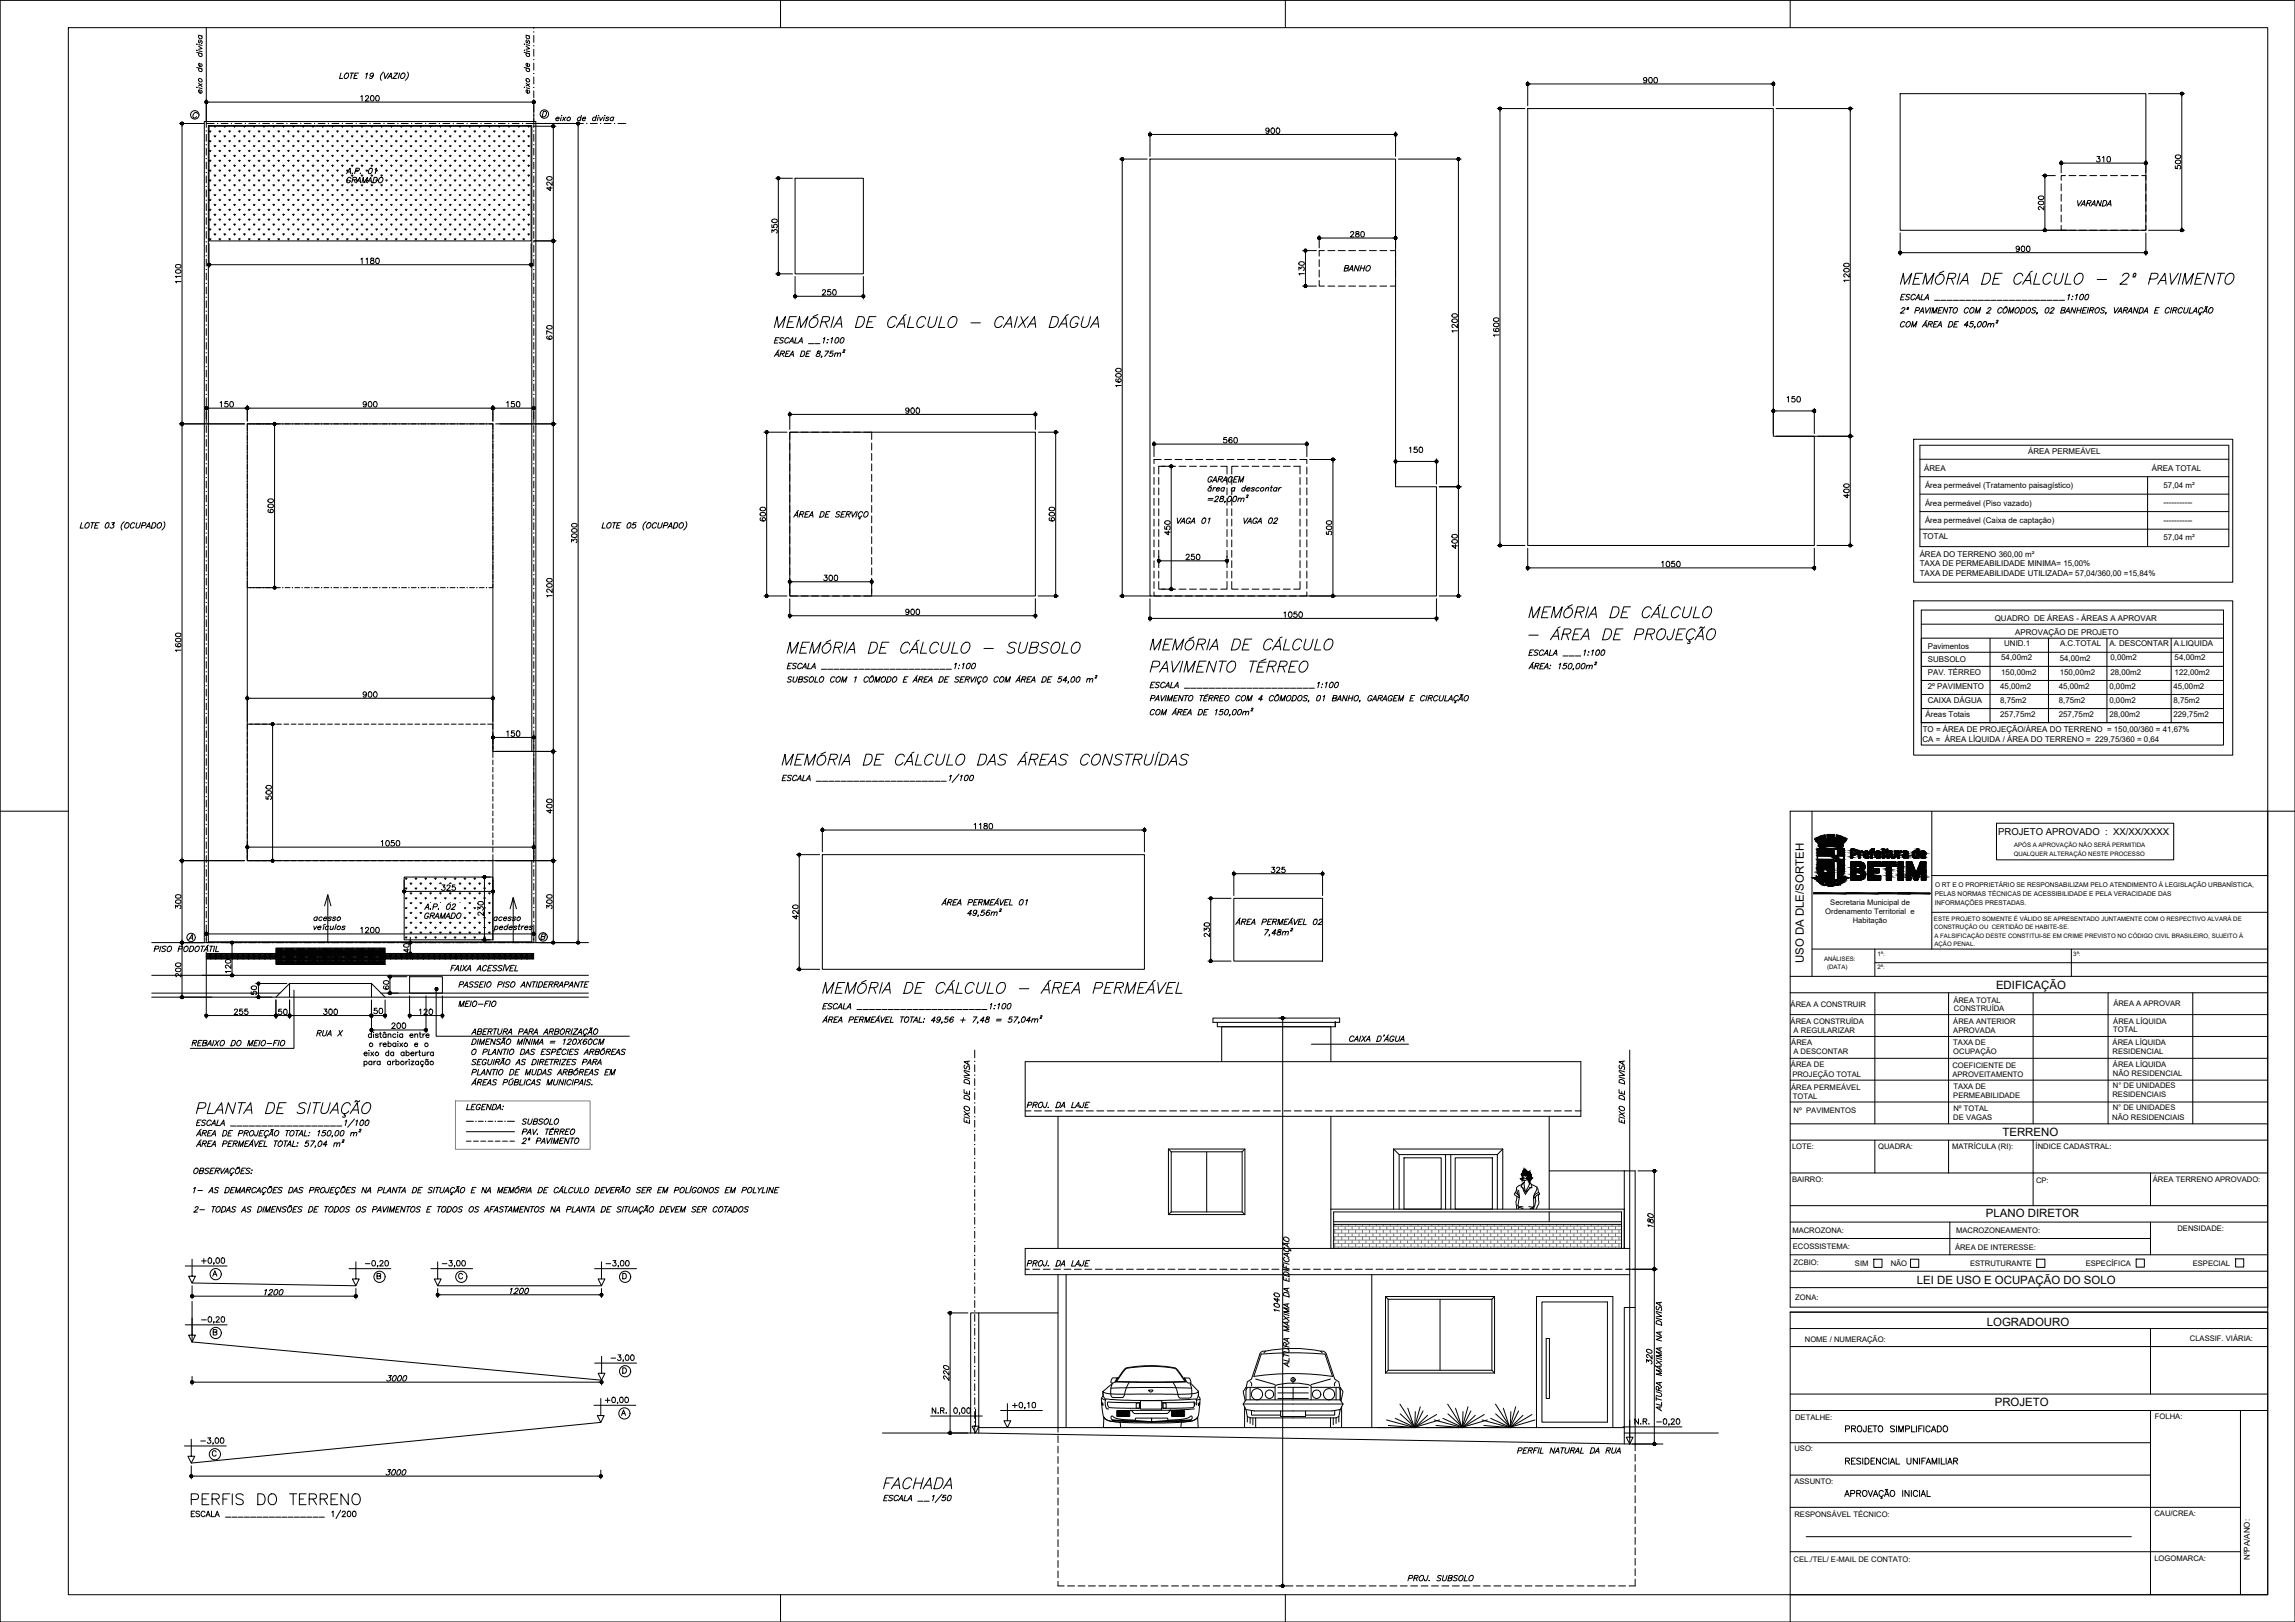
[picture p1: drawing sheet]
<svg xmlns="http://www.w3.org/2000/svg" width="841mm" height="594mm" viewBox="0 0 841 594" stroke-linecap="round" stroke-linejoin="round" font-family="sans-serif">
<defs><g id="words">
<g font-size="5.7">
<text x="73" y="464.3">+0,00</text>
<text x="133" y="465.3">-0,20</text>
<text x="161.2" y="465.3">-3,00</text>
<text x="221.2" y="465.3">-3,00</text>
<text x="223" y="499.9">-3,00</text>
<text x="220.8" y="515.4">+0,00</text>
<text x="370.1" y="517.2">+0,10</text>
<text x="72.7" y="530.2">-3,00</text>
</g>
<g font-size="5.3">
<text x="491.8" y="100.5">BANHO</text>
<text x="430.4" y="193">VAGA 01</text>
<text x="455.1" y="193">VAGA 02</text>
<text x="115" y="380.6">RUA X</text>
<text x="375.4" y="465">PROJ. DA LAJE</text>
<text x="73" y="485.8">-0,20</text>
<text x="675.6" y="525.6">PROJETO SIMPLIFICADO</text>
<text x="515.1" y="580.3">PROJ. SUBSOLO</text>
</g>
<g font-size="4.9">
<text x="760.6" y="76.6">VARANDA</text>
<text x="68.1" y="345.4">A</text>
<text x="167.2" y="362.7">PASSEIO PISO ANTIDERRAPANTE</text>
<text x="167.2" y="369.7">MEIO-FIO</text>
<text x="69.5" y="384.2">REBAIXO DO MEIO-FIO</text>
<text x="375.4" y="406.8">PROJ. DA LAJE</text>
<text x="555.3" y="533.4">PERFIL NATURAL DA RUA</text>
</g>
<g font-size="4.2">
<text x="661" y="352.8" transform="rotate(-90 661 352.8)">USO DA DLE/SORTEH</text>
<text x="731.5" y="362.2">EDIFICAÇÃO</text>
<text x="733.8" y="415.9">TERRENO</text>
<text x="727.7" y="445.9">PLANO DIRETOR</text>
<text x="702.4" y="470.2">LEI DE USO E OCUPAÇÃO DO SOLO</text>
<text x="728.1" y="485.6">LOGRADOURO</text>
<text x="731" y="514.9">PROJETO</text>
</g>
<text font-size="3.5" x="732.2" y="305.7">PROJETO APROVADO : XX/XX/XXXX</text>
<g font-size="2.9">
<text x="743.3" y="166.4">ÁREA PERMEÁVEL</text>
<text x="705.1" y="172.6">ÁREA</text>
<text x="788.5" y="172.6">ÁREA TOTAL</text>
<text x="705.4" y="178.8">Área permeável (Tratamento paisagístico)</text>
<text x="792.8" y="178.7">57,04 m²</text>
<text x="705.4" y="185.2">Área permeável (Piso vazado)</text>
<text x="792.8" y="185">-----------</text>
<text x="705.4" y="191.4">Área permeável (Caixa de captação)</text>
<text x="792.8" y="191.4">-----------</text>
<text x="704.6" y="197.6">TOTAL</text>
<text x="792.8" y="197.9">57,04 m²</text>
<text x="703.5" y="207.4">TAXA DE PERMEABILIDADE MINIMA= 15,00%</text>
<text x="703.5" y="204.1">ÁREA DO TERRENO 360,00 m²</text>
<text x="703.5" y="210.9">TAXA DE PERMEABILIDADE UTILIZADA= 57,04/360,00 =15,84%</text>
<text x="731" y="227.5">QUADRO DE ÁREAS - ÁREAS A APROVAR</text>
<text x="738.5" y="232.5">APROVAÇÃO DE PROJETO</text>
<text x="706.4" y="237.6">Pavimentos</text>
<text x="734.5" y="236.7">UNID.1</text>
<text x="755" y="236.7">A.C.TOTAL</text>
<text x="773" y="236.7">A. DESCONTAR</text>
<text x="796.6" y="236.7">A.LIQUIDA</text>
<text x="706.4" y="242.5">SUBSOLO</text>
<text x="733.4" y="241.9">54,00m2</text>
<text x="754.8" y="242.1">54,00m2</text>
<text x="773.4" y="241.9">0,00m2</text>
<text x="796.9" y="241.9">54,00m2</text>
<text x="706.4" y="247.1">PAV. TÉRREO</text>
<text x="733.4" y="247.2">150,00m2</text>
<text x="754.8" y="247.2">150,00m2</text>
<text x="773.4" y="247.2">28,00m2</text>
<text x="796.9" y="247.2">122,00m2</text>
<text x="706.4" y="252.2">2º PAVIMENTO</text>
<text x="706.4" y="257.4">CAIXA DÁGUA</text>
<text x="733" y="252.3">45,00m2</text>
<text x="733" y="257.5">8,75m2</text>
<text x="754.5" y="252.3">45,00m2</text>
<text x="754.5" y="257.5">8,75m2</text>
<text x="773" y="252.3">0,00m2</text>
<text x="773" y="257.5">0,00m2</text>
<text x="796.5" y="252.3">45,00m2</text>
<text x="796.5" y="257.5">8,75m2</text>
<text x="705.6" y="262.6">Áreas Totais</text>
<text x="733" y="262.7">257,75m2</text>
<text x="754.5" y="262.7">257,75m2</text>
<text x="773" y="262.7">28,00m2</text>
<text x="796.5" y="262.7">229,75m2</text>
<text x="704.6" y="268">TO = ÁREA DE PROJEÇÃO/ÁREA DO TERRENO = 150,00/360 = 41,67%</text>
<text x="704.5" y="271.9">CA = ÁREA LÍQUIDA / ÁREA DO TERRENO = 229,75/360 = 0,64</text>
<text x="824.4" y="571.5" transform="rotate(-90 824.4 571.5)">NºPA/ANO:</text>
</g>
<g font-size="2.8">
<text x="668.9" y="334.7">Ordenamento Territorial e</text>
<text x="670.7" y="331.3">Secretaria Municipal de</text>
<text x="679" y="338">Habitação</text>
<text x="656.2" y="368.7">ÁREA A CONSTRUIR</text>
<text x="715.8" y="367.2">ÁREA TOTAL</text>
<text x="716.1" y="370.4">CONSTRUÍDA</text>
<text x="774.5" y="368.6">ÁREA A APROVAR</text>
<text x="656.2" y="375.1">ÁREA CONSTRUÍDA</text>
<text x="715.8" y="375">ÁREA ANTERIOR</text>
<text x="774.4" y="374.9">ÁREA LÍQUIDA</text>
<text x="656.4" y="382.7">ÁREA</text>
<text x="657.3" y="378.3">A REGULARIZAR</text>
<text x="715.8" y="378.2">APROVADA</text>
<text x="715.8" y="382.9">TAXA DE</text>
<text x="774.2" y="382.8">ÁREA LÍQUIDA</text>
<text x="774.4" y="378.1">TOTAL</text>
<text x="657.2" y="386.1">A DESCONTAR</text>
<text x="715.8" y="386.1">OCUPAÇÃO</text>
<text x="774.2" y="386.1">RESIDENCIAL</text>
<text x="656.3" y="390.9">ÁREA DE</text>
<text x="656.8" y="394.5">PROJEÇÃO TOTAL</text>
<text x="715.5" y="391">COEFICIENTE DE</text>
<text x="715.5" y="394.3">APROVEITAMENTO</text>
<text x="774.3" y="390.8">ÁREA LÍQUIDA</text>
<text x="774.3" y="394">NÃO RESIDENCIAL</text>
<text x="656.4" y="399.1">ÁREA PERMEÁVEL</text>
<text x="715.8" y="398.9">TAXA DE</text>
<text x="774.1" y="402">RESIDENCIAIS</text>
<text x="774.3" y="398.4">N° DE UNIDADES</text>
<text x="657" y="402.4">TOTAL</text>
<text x="657.3" y="407.6">Nº PAVIMENTOS</text>
<text x="715.8" y="402.2">PERMEABILIDADE</text>
<text x="715.8" y="406.9">Nº TOTAL</text>
<text x="774.2" y="406.5">N° DE UNIDADES</text>
<text x="715.8" y="410.2">DE VAGAS</text>
<text x="774.1" y="410.2">NÃO RESIDENCIAIS</text>
<text x="656.7" y="420.8">LOTE:</text>
<text x="688.3" y="420.8">QUADRA:</text>
<text x="715.4" y="420.8">MATRÍCULA (RI):</text>
<text x="746" y="420.9">ÍNDICE CADASTRAL:</text>
<text x="656.7" y="433.1">BAIRRO:</text>
<text x="746.1" y="433.3">CP:</text>
<text x="788.9" y="432.8">ÁREA TERRENO APROVADO:</text>
<text x="656.8" y="451.7">MACROZONA:</text>
<text x="716.8" y="451.6">MACROZONEAMENTO:</text>
<text x="797.9" y="450.9">DENSIDADE:</text>
<text x="657" y="457.3">ECOSSISTEMA:</text>
<text x="716.4" y="457.7">ÁREA DE INTERESSE:</text>
<text x="657.3" y="463.5">ZCBIO:</text>
<text x="679.8" y="463.7">SIM</text>
<text x="692.9" y="463.8">NÃO</text>
<text x="722" y="463.6">ESTRUTURANTE</text>
<text x="764.3" y="463.7">ESPECÍFICA</text>
<text x="803.6" y="463.6">ESPECIAL</text>
<text x="657.9" y="476.1">ZONA:</text>
<text x="661.4" y="491.5">NOME / NUMERAÇÃO:</text>
<text x="802.5" y="491.3">CLASSIF. VIÁRIA:</text>
<text x="657.8" y="520">DETALHE:</text>
<text x="789.7" y="519.6">FOLHA:</text>
<text x="657.6" y="531.4">USO:</text>
<text x="657.6" y="543.5">ASSUNTO:</text>
<text x="657.6" y="555.8">RESPONSÁVEL TÉCNICO:</text>
<text x="789.5" y="555.4">CAU/CREA:</text>
<text x="657.3" y="572.2">CEL./TEL/ E-MAIL DE CONTATO:</text>
<text x="789.5" y="571.6">LOGOMARCA:</text>
</g>
<g font-size="2.4">
<text x="709" y="328.2">PELAS NORMAS TÉCNICAS DE ACESSIBILIDADE E PELA VERACIDADE DAS</text>
<text x="709.1" y="324.9">O RT E O PROPRIETÁRIO SE RESPONSABILIZAM PELO ATENDIMENTO À LEGISLAÇÃO URBANÍSTICA,</text>
<text x="709" y="331.4">INFORMAÇÕES PRESTADAS.</text>
</g>
<g font-size="2.2">
<text x="738.1" y="310.4">APÓS A APROVAÇÃO NÃO SERÁ PERMITIDA</text>
<text x="737.9" y="313.4">QUALQUER ALTERAÇÃO NESTE PROCESSO</text>
<text x="708.7" y="337.3">ESTE PROJETO SOMENTE É VÁLIDO SE APRESENTADO JUNTAMENTE COM O RESPECTIVO ALVARÁ DE</text>
<text x="708.8" y="340.3">CONSTRUÇÃO OU CERTIDÃO DE HABITE-SE.</text>
<text x="708.9" y="343.4">A FALSIFICAÇÃO DESTE CONSTITUI-SE EM CRIME PREVISTO NO CÓDIGO CIVIL BRASILEIRO, SUJEITO À</text>
<text x="708.9" y="346.4">AÇÃO PENAL.</text>
<text x="668.4" y="351.8">ANÁLISES:</text>
<text x="688" y="350">1ª:</text>
<text x="759.8" y="350">3ª:</text>
<text x="669.6" y="354.8">(DATA)</text>
<text x="688" y="355">2ª:</text>
</g>
</g></defs>
<!-- layer: P01 -->
<g fill="none" stroke="#000" stroke-width=".37">
<path d="M701.3 160.9h116.9v52.3h-116.9zM703.6 163.1h113.2v37.1h-113.2zM703.6 174.6h113.2M703.6 168.2h113.2M787 174.6v25.6M703.6 181h113.2M703.6 193.8h113.2M703.6 187.4h113.2M701.3 220.1h116.9v56.5h-116.9zM704.1 238.9h110.7M704.1 228.6h110.7M729.3 233.7v31"/>
<path d="M750.7 233.7v31M772.1 233.7v31M795.6 233.7v31M704.1 244.1h110.7M704.1 249.2h110.7M704.1 259.5h110.7M704.1 254.4h110.7M704.1 264.7v-31h110.7v31M704.1 264.7v8.2h110.7v-8.2h-110.7v-41.3h110.7v41.3M704.1 264.7h110.7M55.6 357.2h160M444.5 372.9h46.4v1.6h-1.6v1.6h-43.2v-1.6h-1.6z"/>
<path d="M446.1 374.5h43.2M489.3 374.5h.1M489.3 374.5v1.6M447.7 388.8v-12.7h40v12.7M480.6 382.5h35.6M428.2 420.8h28v24.1h-28M428.2 420.8v24.1M428.2 420.8l1 1.1M442.2 421.9v22M455.2 421.9h-26v22M456.2 420.8l-1 1.1v22l1 1M510.7 420.8v22.1"/>
<path d="M510.7 420.8l2 2.1M510.7 420.8h40M512.7 422.9h36M512.7 422.9v20M514.5 424.1h13.6v18.8h-13.6zM529.7 422.9v20M531.7 422.9v20M533.3 424.1h13.6v18.8h-13.6zM548.7 422.9v20M550.7 420.8v22.1M550.7 420.8l-2 2.1M555.4 436.8l.4-1.2 1 2.8"/>
<path d="M555.9 438.2l-.4 2 .3 2.5M556.5 437.7l-1.2-1-.4 .6 .3 .4 1.6 1M556.5 435.9l.3 2.8-.6 2.9 .6 .5h1.4M557.8 430.5l.3 1.8 .6 .1M557.9 430.2h.4M557.9 434.9l1.1 2.5 1.2-1.8M558 429.2l-.1 .6M558.2 431.6l.2-.3 .3 .3M558.4 430.4l-.3 .4M558.5 433.2l.5 3.3M558.5 431.7h-.2M558.6 433l-2.8 1.9v.9"/>
<path d="M558.7 432.4l-.3 1M558.8 430.4l.5 .1M559.2 430.1l-.4 .1M559.6 432.1l-.9 .3M560.3 433l.8 .7 .3 1.3h-.9l.1 .2-1.6 1.4-1.1-1.7-.5-.1 .5-1.2M560.3 432.9l.2 .8M560.5 433l-.4 1.7-1.1 1.9M561.2 433.8l2.1 1-.2 1a6.3 6.3 0 0 0-1 5.1l-.3 1.3-1.6-.3M562.6 438.5a6.7 6.7 0 0 1-.8 4.4M562.6 438.7l.5-.8 1.1-.6-.3-.6-1.4 .9-.5 .6 .6 .6M563.3 435.1l.5 1.7M563.7 437.6l.2 3.3-1 1.8"/>
<path d="M564.2 437.3l-.4 .5M567.7 428.9h27.5M429.2 443.9h26M429.2 443.9l-1 1M487.7 457.3v-14.4h107.5v14.4M488.7 457.3v-13.4h105.5v13.4M488.7 447.5h105.5M488.7 448.5h105.5M556.3 441.7l.2 .7M556.5 442.4l.3-.2 1.4 .5M556.5 442.4l-.2 .3M560.7 442.7l.9-.3 .1 .3"/>
<path d="M561.5 442.4h.1M561.6 442.1v.3M507.7 474.9h40M507.7 474.9v28M507.7 474.9l1 1M508.7 475.9h38M508.7 475.9v26M527.7 475.9v26M546.7 475.9v26M547.7 474.9v28M547.7 474.9l-1 1M565.1 476.9h24v44h-24z"/>
<path d="M358.7 480.9h29M462.2 495.9a141 141 0 0 1 23.3 0l2.8 8.2a100.7 100.7 0 0 0-28.8 0zM463.7 494.9a1.58 1.58 0 0 0-2 1l-3.1 9.2-1.5 1-.5 2.5M463.7 494.9a51.3 51.3 0 0 1 20.3 0M463.7 494.9l-.5 .5M484 494.9a1.64 1.64 0 0 1 2.1 1l3 9.2 1.5 1 .5 2.5v4.1l1.1 1.5M484 494.9l.5 .5M566.6 490.2h1.2v22h-1.2zM403.6 512.2l1.5 .6M403.8 513.7l.4 .3v.7l-.4-.3zM404.2 509.6l.1 .1a9.9 9.9 0 0 0 6.1 .9l20.8 .1a17.8 17.8 0 0 0 7.9-.9l.1-.2v.3a2.91 2.91 0 0 0 .6 2.5 15.6 15.6 0 0 1-1 6.8l-.3 .3a11.1 11.1 0 0 1-6.4 1.5l-16.7 .1-5.5-.2-3.3-.5a2.93 2.93 0 0 1-2.3-1.7l-.5-3.9v-2.9a2.21 2.21 0 0 0 .4-2.3zM404.5 519.1l1.7 1.2 4.3 .6 .2 1.3-.3 .7h-5.6a.52 .52 0 0 1-.5-.3 .52 .52 0 0 1 .1-.6z"/>
<path d="M405.8 516l.5 .1M407.1 508.4l10.2-.2 19.4 .2M407.2 518.8l.5-.2 1.5 .9 2.4 .4a63.2 63.2 0 0 0 20.7 .1l2.4-.4 1.2-.5a.59 .59 0 0 1 .9-.3 .59 .59 0 0 1-.1 .9 1.98 1.98 0 0 1-1.9 .6l-10.5 .4-11.6-.2a12.9 12.9 0 0 1-5.4-.8zM407.6 504.8l1.9-.1-.9 1.4-.6 .4-.9-.2zM409.3 516.7h4.6l.1 2-4.6 .1zM409.6 516.9l4-.1 .1 1.7-4.1 .1zM409.6 517l4 .1zM409.6 517.1l4 .1zM409.6 517.2l4 .1zM409.6 517.3l4 .1zM409.6 517.4l4 .1zM409.6 517.5h4z"/>
<path d="M409.6 517.5l4 .1zM409.6 517.6l4 .1zM409.6 517.7l4 .1zM409.6 517.8l4 .1zM409.6 517.9l4 .1zM409.6 518h4zM409.6 518l4 .1zM409.6 518.1l4 .1zM409.6 518.2l4 .1zM409.6 518.3l4 .1zM409.6 518.4l4 .1zM409.7 516.9h3.9z"/>
<path d="M409.7 516.9h3.8l.1 1.6-3.8 .1zM412.1 501.5l.1-.1a15.7 15.7 0 0 1 6.8-1.1h5.9a14.6 14.6 0 0 1 6.3 1.1l3.5 4.8-11.3 .2-14.6-.2zM412.1 501.7l.3-.2a15.3 15.3 0 0 1 6.6-1h5.9a16.7 16.7 0 0 1 6.1 1l3.3 4.5h-25.2zM413.6 516.9h.1M413.6 518.4h.1M413.8 506.3l-1 1.8-.7 2.8-.5 .9-3.6 .1a1.09 1.09 0 0 1-.9-1.2 6.9 6.9 0 0 1 .6-4l-3.5 2.9a2.62 2.62 0 0 0 1 2.9M414.2 516.6l15-.1-1.5 1.2-11.7 .1zM416.4 514l1.2-.2v2h-1.2zM416.4 515.8l-8.5-.2a1.4 1.4 0 0 1-1.9-.6l-.2-.7 .2-.8 11.6 .2v2.1h-.8M417.9 513h7.8v3.1h-7.8zM420.9 509.2h1.6a.78 .78 0 0 1-.8 .6 .78 .78 0 0 1-.8-.6zM422 519.4h5.7l.4 .8h8.3l-4.3 .4-10.1 .4z"/>
<path d="M426.2 513.8l1.1 .2v1.8h-1.1zM426.2 513.7l11.4-.2a1.44 1.44 0 0 1-.1 1.7 1.44 1.44 0 0 1-1.7 .4l-9.6 .2zM429.4 516.7h4.6l.1 1.9-4.6 .2zM429.7 516.9l4-.1 .1 1.8h-4.1zM429.8 517l3.9 .1zM429.8 517.1l3.9 .1zM429.8 517.2l3.9 .1zM429.8 517.3l3.9 .1zM429.8 517.4l3.9 .1zM429.8 517.5h3.9zM429.8 517.5l3.9 .1zM429.8 517.6l3.9 .1z"/>
<path d="M429.8 517.7l3.9 .1zM429.8 517.8l3.9 .1zM429.8 517.9l3.9 .1zM429.8 518h3.9zM429.8 518l3.9 .1zM429.8 518.1l3.9 .1zM429.8 518.2l3.9 .1zM429.8 518.3l3.9 .1zM429.8 518.4h3.9zM429.8 517l3.8-.1 .1 1.5-3.8 .2zM429.8 516.9h3.9zM430 506.5l.9 1.6 1.4 3.9 3.4 .1a1.09 1.09 0 0 0 1-1.2v-2.5l-.6-1.5"/>
<path d="M433.7 516.9h.1M433.7 518.4h.1M434 504.7h1.7a1.72 1.72 0 0 1 .5 1.8l-1.1-.1zM436.2 506.5l3 3.1M437.5 513.8a.66 .66 0 0 1 .5 .5 .66 .66 0 0 1-.3 .7zM437.7 516l-9.3 .5M438.4 514.6l.1-.5a1.13 1.13 0 0 0-.1-1.2 1.13 1.13 0 0 0-1.1-.4l-18.3 .5-13.4-.6a2.59 2.59 0 0 0-.2 3.2l.3 .4M439.2 514l.4-.3v.7l-.4 .3zM439.2 509.6a3.2 3.2 0 0 1-.9 3M439.7 512.5l-1.3 .3M455.6 514.2l1 2.1 3 .5h28.5l3-.5-.5 2.5-1 .5M455.6 514.2h36.6"/>
<path d="M456.1 515.3v7.6M456.6 516.3l.5 2.5 1 .5M456.6 508.1l-1 1.6 .7 3.4M457.1 518.8v2M458.1 506.1l.5 .5v1M458.1 508.1v4.6M458.1 519.3v2M458.1 519.3h31.5M458.6 516.8v1.5h10.7M459.1 519.3v2.6M460.1 519.3v3.6M460.1 505.1l7.2 2"/>
<path d="M467.3 508.1h-10.2l-.5 1.1v3.5l-1 1.5M468.3 508.1h5.6M468.3 510.2h11.2M468.3 512.2h11.2M469.3 516.8v2h9.1v-2M473.9 506.6h-2.1l-3.5 .5-1 .5v5.1M473.9 506.6h2l3.6 .5 1 .5v5.1M473.9 504.6v.7l-.7 .4M473.9 505.3l.6 .4M473.9 506.1v.5M479.5 508.1h-5.6v4.1M480.5 508.1h10.1l.5 1.1v3.5h-34.5"/>
<path d="M487.6 505.1l-7.1 2M487.6 519.3v3.6M488.6 519.3v2.6M489.1 516.8v1.5h-10.7M489.6 506.1l-.5 .5v1M489.6 508.1v4.6M489.6 519.3v2M490.6 518.8v2M491.1 508.1l1.1 1.6-.8 3.4M491.6 515.3v7.6M492.2 514.2l-1.1 2.1M507.7 502.9h40"/>
<path d="M508.7 501.9h38M508.7 501.9l-1 1M546.7 501.9l1 1M407.7 520.2h8.2l.4-.8h5.7v1.6l-10.1-.4zM432.9 520.9l4.3-.6 1.1-.6 .6-.6 .1 2.9a.52 .52 0 0 1 .1 .6 .52 .52 0 0 1-.5 .3l-5.7-.1zM563.1 522.9v-48h27.9v48"/>
<circle cx="460.6" cy="510.7" r="2.05"/>
<circle cx="465.2" cy="510.7" r="1.55"/>
<circle cx="473.8" cy="505.3" r=".78"/>
<circle cx="482.5" cy="510.7" r="1.55"/>
<circle cx="487.1" cy="510.7" r="2.05"/>
</g>
<!-- layer: COTA -->
<g fill="none" stroke="#000" stroke-width=".37">
<path d="M75.6 10.2v35M195.6 10.2v.2M195.6 13v2.5M195.6 18v2.6M76.6 37.4h118M132.2 35.4l.5-.4v2M133.9 35.5l.4-.5 .6 .1 .2 .3-.3 .6-1 1h1.4M136 35.1a.98 .98 0 0 1 1.2 .7 .98 .98 0 0 1-.7 1.2h-.2a1.25 1.25 0 0 1-.3-1.9zM138 35.1a.98 .98 0 0 1 1.1 .7 .98 .98 0 0 1-.7 1.2h-.2a1.25 1.25 0 0 1-.2-1.9zM195.6 23.1v2.6M195.6 28.2v2.5M195.6 33.3v2.5"/>
<path d="M195.6 36.4v10.3M548.7 39.8h10.1M559.8 29.8v8.9M560.8 30.7h88.1M603.5 29.1a.62 .62 0 0 1-.9 .5 .62 .62 0 0 1-.2-1 .62 .62 0 0 1 1 .1l.1 .4a.92 .92 0 0 1-.8 1.3l-.4-.3M604.5 28.5a.98 .98 0 0 1 1.1 .7 .98 .98 0 0 1-.7 1.2h-.1a1.25 1.25 0 0 1-.3-1.9zM606.4 28.5a.98 .98 0 0 1 1.1 .7 .98 .98 0 0 1-.7 1.2h-.1a1.25 1.25 0 0 1-.3-1.9zM649.8 29.8v8.9M650.9 39.8h28.2M787.3 34.3h13.3M799.5 35.3v48M65.7 45.2h8.9"/>
<path d="M66.7 46.2v108M75.6 49.2v2.5M75.6 54.3v2.5M75.6 59.4v2.5M78.5 45.2h-2.9v1.5M81 45.2h2.6M86.1 45.2h2.5M91.2 45.2h2.5M96.3 45.2h2.5M101.3 45.2h2.6M106.4 45.2h2.6M111.5 45.2h2.5"/>
<path d="M116.6 45.2h2.5M121.7 45.2h2.5M126.7 45.2h2.6M131.8 45.2h2.6M136.9 45.2h2.5M142 45.2h2.5M147.1 45.2h2.5M152.1 45.2h2.6M157.2 45.2h2.6M162.3 45.2h2.5M167.4 45.2h2.5M172.5 45.2h2.5"/>
<path d="M177.5 45.2h2.6M182.6 45.2h2.6M187.7 45.2h2.5M192.8 45.2h21M195.6 49.2v2.5M195.6 54.3v2.5M195.6 59.4v2.5M195.6 46.2h8.1M202.8 47.3v39.9M211.9 46.2v298M216.3 45.2h2.5M221.4 45.2h2.5"/>
<path d="M226.5 45.2h2.8M410.3 58.3h10.1M411.3 59.3v158M421.4 48.3v9M422.4 49.2h88M465.1 47.6a.62 .62 0 0 1-.9 .5 .62 .62 0 0 1-.2-1 .62 .62 0 0 1 1 .1l.1 .4a.92 .92 0 0 1-.8 1.3l-.4-.3M466 47a.98 .98 0 0 1 1.2 .7 .98 .98 0 0 1-.7 1.2h-.2a1.25 1.25 0 0 1-.3-1.9zM467.9 47a.98 .98 0 0 1 1.2 .7 .98 .98 0 0 1-.7 1.2h-.2a1.25 1.25 0 0 1-.3-1.9zM511.4 48.3v9M512.4 58.3h23.1M534.4 59.3v118M549.7 40.8v158"/>
<path d="M678 40.8v118M755.3 58.7v4.6M756.4 59.7h29M768.5 57.3h1l-.5 .8a.66 .66 0 0 1 .5 1.1 .66 .66 0 0 1-1.2-.3M770.5 57.7l.5-.4v2M772.4 57.4l.3-.1a1.03 1.03 0 0 1 .7 1 1.03 1.03 0 0 1-.7 1l-.6-.8zM786.4 58.7v4.6M797.2 58.9a1 1 0 0 1 1.3-.4 1 1 0 0 1 .6 1.2 1.01 1.01 0 0 1-1.3 .4 1.01 1.01 0 0 1-.6-1.2zM797.2 57a1 1 0 0 1 1.3-.4 1 1 0 0 1 .6 1.2 1.01 1.01 0 0 1-1.3 .4 1.01 1.01 0 0 1-.6-1.2zM75.6 64.4v2.6M75.6 69.5v2.6M75.6 74.6v2.5"/>
<path d="M75.6 79.7v2.5M195.6 64.4v2.6M195.6 69.5v2.6M195.6 74.6v2.5M195.6 79.7v2.5M200.4 65a1.01 1.01 0 0 1 1.3-.4 1.01 1.01 0 0 1 .6 1.1 1 1 0 0 1-1.3 .4 1 1 0 0 1-.6-1.1zM201.7 68.4v1.4l-1.4-1h2M202.3 66.6v1.3l-.9-1-.7-.2-.3 .2-.1 .6 .5 .3M284.3 65.3h6.1M285.2 66.3v33M747.1 73.9l1-.2 .5 .1 .4 .4a1.06 1.06 0 0 1-1 .8 1.06 1.06 0 0 1-1-.8zM747.1 72l1-.2 .5 .1 .4 .4a1.06 1.06 0 0 1-1 .8 1.06 1.06 0 0 1-1-.8z"/>
<path d="M748.4 64.3h4.8M749 75.6v1.3l-1.7-1.2-.3 .7 .5 .4M749.4 65.3v18M797.2 60.8v.9l.8 .1a.71 .71 0 0 1 0-1.1 .71 .71 0 0 1 1.1 .2 .71 .71 0 0 1-.3 1M64.4 99l.8-.2 1 .2a.99 .99 0 0 1-.7 1.2 .99 .99 0 0 1-1.2-.7zM64.4 97.1l.8-.2 1 .2a.99 .99 0 0 1-.7 1.2 .99 .99 0 0 1-1.2-.7zM75.6 84.8v2.5M75.6 89.8v2.6M75.6 94.9v2.6M76.6 89.3v8.6M77.6 97h116M132.2 94.9l.5-.4v2"/>
<path d="M134.1 94.9l.5-.4v2M136 94.6v.6a.81 .81 0 0 1 .9 .3 .81 .81 0 0 1 0 .9h-1.1v-.7l1.2-.7-.1-.4zM138 94.6a.98 .98 0 0 1 1.1 .8 .98 .98 0 0 1-.7 1.1h-.2a1.25 1.25 0 0 1-.2-1.9zM194.6 89.3v8.6M195.6 84.8v2.5M195.6 89.8v2.6M195.6 94.9v2.6M195.6 88.2h8.1M202.8 89.3v64.9M282.9 85.2v-1.1l.7 .6a.66 .66 0 0 1 1.1-.5 .66 .66 0 0 1-.2 1.2M282.9 82.3v1l.8 .1a.7 .7 0 0 1 0-1.1 .7 .7 0 0 1 1 .1 .7 .7 0 0 1-.2 1.1M282.9 80.5l.8-.3 1.1 .3a.99 .99 0 0 1-.7 1.2 .99 .99 0 0 1-1.2-.7z"/>
<path d="M476 98.9v-1.1l.7 .6a.66 .66 0 0 1 .6-.6 .66 .66 0 0 1 .8 .5 .66 .66 0 0 1-.5 .8M476.1 96.2a1 1 0 0 1 1.2-.4 1 1 0 0 1 .6 1.1l-1.5 .2-.3-.2zM477.4 91.8h5M478.4 92.8v11M483.4 86.2v4.6M484.4 87.2h26M494.9 85.3l.4-.5 .8 .4-1.2 1.6h1.3M496.9 84.9v.5a.85 .85 0 0 1 1 .3 .85 .85 0 0 1 0 1h-1a.85 .85 0 0 1 .1-1 .85 .85 0 0 1 .9-.3v-.5zM498.9 84.9a.99 .99 0 0 1 1.2 .7 .99 .99 0 0 1-.7 1.2l-.6-.4zM511.4 86.2v4.6M675.8 98.6a1 1 0 0 1 1.2-.4 1 1 0 0 1 .6 1.2l-1.6 .1-.2-.1zM675.8 96.7a1 1 0 0 1 1.2-.4 1 1 0 0 1 .6 1.2l-1.6 .1-.2-.1z"/>
<path d="M696.3 85.3v8.2M697.3 92.6h88.1M740 90.8a.62 .62 0 0 1-.8 .5 .62 .62 0 0 1-.3-1 .62 .62 0 0 1 1 .1l.1 .4a.92 .92 0 0 1-.7 1.3l-.4-.3M741 90.2l.2-.1a1.03 1.03 0 0 1 .8 1 1.03 1.03 0 0 1-.8 1l-.5-.8zM742.9 90.2l.2-.1a1.03 1.03 0 0 1 .8 1 1.03 1.03 0 0 1-.8 1l-.5-.8zM748.4 84.3h9.3M786.4 85.3v8.2M787.3 84.3h13.3M66.3 103.1h-2l.4 .5M66.3 101.2h-2l.4 .5M75.6 100v2.5M75.6 105.1v2.5"/>
<path d="M75.6 110.2v2.5M75.6 115.2v2.6M195.6 100v2.5M195.6 105.1v2.5M195.6 110.2v2.5M195.6 115.2v2.6M200.4 119.5a1 1 0 0 1 1.3-.4 1 1 0 0 1 .6 1.2l-1.6 .2-.3-.2zM284.3 100.3h6.1M291.4 101.3v8.2M292.4 108.5h23M301.4 106.6l.2-.4 .6-.1 .3 .6-1.2 1.4h1.3M304.4 106.1h-1l-.1 .8a.7 .7 0 0 1 1.1 0 .7 .7 0 0 1-.2 1.1 .7 .7 0 0 1-1-.3"/>
<path d="M305.4 106.2l.3-.1a1.03 1.03 0 0 1 .7 1 1.03 1.03 0 0 1-.7 1l-.6-.9zM316.4 101.3v8.2M477.4 104.8h5M478 100.2h-2l.4 .5M532.2 117.1a1 1 0 0 1 1.2-.4 1 1 0 0 1 .6 1.2l-1.5 .1-.3-.1zM532.2 115.2a1 1 0 0 1 1.2-.4 1 1 0 0 1 .6 1.2l-1.5 .1-.3-.1zM534.1 118.7v1.3l-1.6-1.2-.4 .8 .4 .3M547.4 118.6a1.01 1.01 0 0 1 1.2-.4 1.01 1.01 0 0 1 .6 1.2 1 1 0 0 1-1.2 .3 1 1 0 0 1-.6-1.1zM547.4 116.7a1.01 1.01 0 0 1 1.2-.4 1.01 1.01 0 0 1 .6 1.1 1 1 0 0 1-1.2 .4 1 1 0 0 1-.6-1.1zM677.7 102.7h-2l.3 .5M677.7 100.2v1.3l-1.7-1.2-.3 .8 .4 .3M75.6 120.3v2.6"/>
<path d="M75.6 125.4v2.5M75.6 130.5v2.5M75.6 135.6v2.5M195.6 120.3v2.6M195.6 125.4v2.5M195.6 130.5v2.5M195.6 135.6v2.5M200.6 123.1l-.2 .1a.99 .99 0 0 0 .7 1.2 .99 .99 0 0 0 1.2-.7 .62 .62 0 0 0-.5-.7 .62 .62 0 0 0-.7 .6 .62 .62 0 0 0 .6 .7M202.3 122.1l-2-1v1.3M409 137.1a1.01 1.01 0 0 1 1.2-.4 1.01 1.01 0 0 1 .6 1.2 1 1 0 0 1-1.2 .3 1 1 0 0 1-.6-1.1zM409 135.2a1.01 1.01 0 0 1 1.2-.4 1.01 1.01 0 0 1 .6 1.1 1 1 0 0 1-1.2 .4 1 1 0 0 1-.6-1.1zM409.1 138.8l-.1 .1a.98 .98 0 0 0 .7 1.2 .98 .98 0 0 0 1.2-.7 .63 .63 0 0 0-.6-.7 .63 .63 0 0 0-.7 .6 .63 .63 0 0 0 .6 .7"/>
<path d="M534.1 121.2h-2l.4 .5M547.6 120.3l-.2 .1a.98 .98 0 0 0 .7 1.2 .98 .98 0 0 0 1.2-.7 .63 .63 0 0 0-.6-.7 .63 .63 0 0 0-.6 .6 .63 .63 0 0 0 .5 .7M549.3 122.7h-2l.4 .5M65.7 155.3h23.9M66.7 156.2v158.1M75.6 140.6v2.6M75.6 145.7v2.6M75.6 148.5v5.7M75.6 155.9v2.5M76.6 149.5h13M80.7 147.5l.4-.4v2M83.4 147.1h-.9l-.1 .8a.71 .71 0 0 1 1.1 .1 .71 .71 0 0 1-.2 1 .71 .71 0 0 1-1-.3"/>
<path d="M84.5 147.2a.98 .98 0 0 1 1.2 .7 .98 .98 0 0 1-.8 1.2l-.4-.1-.3-.8zM90.6 148.5v5.7M91.6 155.3h10M91.6 149.5h88M100.6 156.2v58M134.3 147.8a.62 .62 0 0 1-.9 .5 .62 .62 0 0 1-.2-1 .62 .62 0 0 1 1 .1l.1 .4a.92 .92 0 0 1-.8 1.3l-.4-.3M135.2 147.2a.98 .98 0 0 1 1.2 .7 .98 .98 0 0 1-.7 1.2h-.2a1.25 1.25 0 0 1-.3-1.9zM137.1 147.2a.98 .98 0 0 1 1.2 .7 .98 .98 0 0 1-.7 1.2h-.2a1.25 1.25 0 0 1-.3-1.9zM180.6 148.5v5.7M181.6 155.3h22.1M181.6 149.5h13M185.7 147.5l.5-.4v2"/>
<path d="M188.5 147.1h-1l-.1 .8a.7 .7 0 0 1 1.1 0 .7 .7 0 0 1-.2 1 .7 .7 0 0 1-1-.2M189.5 147.2l.3-.1a1.03 1.03 0 0 1 .7 1 1.03 1.03 0 0 1-.7 1l-.6-.9zM195.6 140.6v2.6M195.6 145.7v2.6M195.6 148.5v5.7M195.6 155.9v2.5M202.8 156.2v118M279.9 158.3h8.5M281 159.3v58M289.4 150.8v6.5M290.4 151.8h88M333.1 150a.62 .62 0 0 1-.9 .5 .62 .62 0 0 1-.2-.9 .62 .62 0 0 1 1 .1l.1 .3a.94 .94 0 0 1-.8 1.4l-.3-.3"/>
<path d="M334 149.5a.99 .99 0 0 1 1.2 .7 .99 .99 0 0 1-.7 1.2l-.6-.4zM335.9 149.5a.99 .99 0 0 1 1.2 .7 .99 .99 0 0 1-.6 1.2l-.7-.4zM379.4 150.8v6.5M380.5 158.3h7.4M386.9 159.3v58M410.9 141.2h-2l.4 .5M649.8 149.5v9.3M650.9 159.8h28.2M650.9 150.5h13M654.9 145.6l.5-.3v1.9M657.7 145.3h-1v.8a.71 .71 0 0 1 1 0 .71 .71 0 0 1-.1 1.1 .71 .71 0 0 1-1.1-.3M658.7 145.3a.98 .98 0 0 1 1.2 .8 .98 .98 0 0 1-.7 1.1h-.5l-.3-.8z"/>
<path d="M664.9 149.5v9.3M75.6 161v2.5M75.6 166v2.6M75.6 171.1v2.6M75.6 176.2v2.5M195.6 161v2.5M195.6 166v2.6M195.6 171.1v2.6M195.6 176.2v2.5M422.9 161.6v5.7M423.9 162.7h54M425.6 170.8h4.6"/>
<path d="M429.2 171.8v43M449.5 160.2h-1l-.1 .9a.7 .7 0 0 1 1.1 0 .7 .7 0 0 1-.1 1 .7 .7 0 0 1-1.1-.2M451.5 160.5l-.1-.2a.98 .98 0 0 0-1.2 .7 .98 .98 0 0 0 .7 1.2 .62 .62 0 0 0 .7-.5 .62 .62 0 0 0-.6-.7 .62 .62 0 0 0-.7 .6M452.4 160.3l.3-.1a1.03 1.03 0 0 1 .8 1 1.03 1.03 0 0 1-.8 1l-.6-.8zM478.9 161.6v5.7M479.9 168.3h9.5M488.5 169.3v48M511.4 168v9.3M512.4 169h13M516.5 164.1l.5-.3v1.9M519.2 163.8h-.9l-.1 .8a.72 .72 0 0 1 1.1 0 .72 .72 0 0 1-.1 1 .72 .72 0 0 1-1.1-.2M520.3 163.8a.98 .98 0 0 1 1.2 .8 .98 .98 0 0 1-.7 1.1h-.2a1.25 1.25 0 0 1-.3-1.9z"/>
<path d="M526.4 168v9.3M527.4 178.3h8.1M534.4 179.3v38M675.8 179.4a1 1 0 0 1 1.2-.4 1 1 0 0 1 .6 1.2l-1.6 .2-.2-.2zM675.8 177.5a1 1 0 0 1 1.2-.4 1 1 0 0 1 .6 1.2l-1.6 .1-.2-.1zM678 160.8v38M75.6 181.3v2.5M75.6 186.4v2.5M75.6 191.4v2.6M75.6 196.5v2.6M98.3 184.9a1 1 0 0 1 1.2-.4 1 1 0 0 1 .6 1.2l-1.5 .2-.3-.2zM98.3 183a1 1 0 0 1 1.2-.4 1 1 0 0 1 .6 1.2l-1.5 .2-.3-.2z"/>
<path d="M98.5 186.6l-.2 .1a.99 .99 0 0 0 .7 1.2 .99 .99 0 0 0 1.2-.7 .62 .62 0 0 0-.6-.7 .62 .62 0 0 0-.6 .6 .62 .62 0 0 0 .6 .7M195.6 181.3v2.5M195.6 186.4v2.5M195.6 191.4v2.6M195.6 196.5v2.6M209.5 198.6v-1.1l.7 .6a.67 .67 0 0 1 1.1-.5 .67 .67 0 0 1-.2 1.2M209.6 195.8l1-.3 .9 .6a1.06 1.06 0 0 1-1 .8 1.06 1.06 0 0 1-1-.8zM209.6 193.9l1-.3 .9 .6a1.06 1.06 0 0 1-1 .8 1.06 1.06 0 0 1-1-.8zM209.6 192l1-.3 .9 .6a1.06 1.06 0 0 1-1 .8 1.06 1.06 0 0 1-1-.8zM278.6 188a1 1 0 0 1 1.3-.4 1 1 0 0 1 .5 1.1l-1.5 .2-.3-.2zM278.6 186.1a1 1 0 0 1 1.3-.4 1 1 0 0 1 .5 1.1l-1.5 .2-.3-.2zM278.8 189.7l-.3 .3a.96 .96 0 0 0 1.1 .9 .96 .96 0 0 0 .8-1 .62 .62 0 0 0-1 0 .62 .62 0 0 0 .5 .9"/>
<path d="M384.5 188a1 1 0 0 1 1.3-.4 1 1 0 0 1 .6 1.1l-1.6 .2-.3-.2zM384.5 186.1a1 1 0 0 1 1.3-.4 1 1 0 0 1 .6 1.1l-1.6 .2-.3-.2zM384.8 189.7l-.3 .3a.96 .96 0 0 0 1 .9 .96 .96 0 0 0 .9-1 .62 .62 0 0 0-1.1 0 .62 .62 0 0 0 .5 .9M426.8 192.8v1l.9 .1a.71 .71 0 0 1 0-1.1 .71 .71 0 0 1 1.1 .2 .71 .71 0 0 1-.4 1M426.9 191a1 1 0 0 1 1.3-.4 1 1 0 0 1 .5 1.2 1.01 1.01 0 0 1-1.2 .3 1.01 1.01 0 0 1-.6-1.1zM428.1 194.5v1.4l-1.3-1h2M486.1 194.7v1l.8 .1a.71 .71 0 0 1 0-1.1 .71 .71 0 0 1 1.1 .2 .71 .71 0 0 1-.3 1M486.1 192.9a1 1 0 0 1 1.3-.4 1 1 0 0 1 .6 1.2 1.01 1.01 0 0 1-1.3 .4 1.01 1.01 0 0 1-.6-1.2zM486.1 191a1 1 0 0 1 1.3-.4 1 1 0 0 1 .6 1.2 1.01 1.01 0 0 1-1.3 .3 1.01 1.01 0 0 1-.6-1.1zM532.2 197.9a1 1 0 0 1 1.2-.4 1 1 0 0 1 .6 1.2 1.01 1.01 0 0 1-1.2 .3 1.01 1.01 0 0 1-.6-1.1zM532.2 196a1 1 0 0 1 1.2-.4 1 1 0 0 1 .6 1.2 1.01 1.01 0 0 1-1.2 .3 1.01 1.01 0 0 1-.6-1.1zM533.4 199.4v1.5l-1.3-1h2"/>
<path d="M548.7 199.8h10.1M665.8 199.8h13.3M677 180.9v1.4l-1.3-.9h2M75.6 201.6v2.5M75.6 206.7v2.5M75.6 211.8v2.5M75.6 216.8v2.6M91.6 215.2h10M195.6 201.6v2.5M195.6 206.7v2.5M195.6 211.8v2.5M195.6 216.8v2.6"/>
<path d="M200.4 214.1a1 1 0 0 1 1.3-.4 1 1 0 0 1 .6 1.1 1.01 1.01 0 0 1-1.3 .4 1.01 1.01 0 0 1-.6-1.1zM200.4 212.1a1 1 0 0 1 1.3-.3 1 1 0 0 1 .6 1.1 1.01 1.01 0 0 1-1.3 .4 1.01 1.01 0 0 1-.6-1.2zM202.3 218.2h-2l.4 .4M202.3 215.7v1.3l-1.4-1.3-.6 .4 .1 .6 .4 .2M279.9 218.3h8.5M289.4 212.1v5.2M289.4 219.3v7.2M290.4 213.1h28M302 210.7h1.1l-.6 .7a.66 .66 0 0 1 .5 1.1 .66 .66 0 0 1-1.1-.2M304.1 210.7h.2a1.03 1.03 0 0 1 .8 1 1.03 1.03 0 0 1-.8 1l-.5-.9zM306 210.7h.2a1.03 1.03 0 0 1 .8 1 1.03 1.03 0 0 1-.8 1l-.5-.9zM319.4 212.1v5.2"/>
<path d="M379.4 219.3v7.2M380.4 218.3h7.5M410.3 218.3h11.6M421.4 219.3v8.2M424.6 203.8v2.6M425.6 205.4h23.1M425.6 215.8h4.6M434.7 203.5l.3-.5 .6 .1 .2 .3-.2 .7-1 .9h1.3M437.6 203h-.9l-.1 .8a.72 .72 0 0 1 1.1 0 .72 .72 0 0 1-.2 1.1 .72 .72 0 0 1-1-.3M438.7 203.1a.98 .98 0 0 1 1.1 .7 .98 .98 0 0 1-.6 1.2h-.2a1.25 1.25 0 0 1-.3-1.9zM449.7 203.8v2.6M479.9 218.3h9.5"/>
<path d="M526.4 219.3v8.2M527.4 218.3h8.1M559.8 200.8v8.2M560.8 208h103.1M609 206l.4-.4v2M610.9 205.7l.3-.1a1.06 1.06 0 0 1 .7 1 1.06 1.06 0 0 1-.7 1l-.6-.9zM613.6 205.6h-.9l-.1 .9a.71 .71 0 0 1 1.1 0 .71 .71 0 0 1-.2 1.1 .71 .71 0 0 1-1-.4M614.7 205.7l.3-.1a1.06 1.06 0 0 1 .7 1 1.06 1.06 0 0 1-.7 1l-.5-.4-.1-.5zM664.9 200.8v8.2M64.4 234l.8-.2 1 .2a.99 .99 0 0 1-.7 1.2 .99 .99 0 0 1-1.2-.7zM64.4 232.1l.8-.2 1 .2a.99 .99 0 0 1-.7 1.2 .99 .99 0 0 1-1.2-.7zM64.6 235.8l-.2 .1a.98 .98 0 0 0 .7 1.1 .98 .98 0 0 0 1.2-.7 .63 .63 0 0 0-.6-.6 .63 .63 0 0 0-.6 .5 .63 .63 0 0 0 .5 .7"/>
<path d="M66.3 238.1h-2l.4 .5M75.6 221.9v2.6M75.6 227v2.5M75.6 232.1v2.5M75.6 237.2v2.5M195.6 221.9v2.6M195.6 227v2.5M195.6 232.1v2.5M195.6 237.2v2.5M290.4 225.5h88M333.1 223.8a.62 .62 0 0 1-.9 .5 .62 .62 0 0 1-.2-1 .62 .62 0 0 1 1 .1l.1 .4a.92 .92 0 0 1-.8 1.3l-.3-.3M334 223.2a.99 .99 0 0 1 1.2 .7 .99 .99 0 0 1-.7 1.2l-.6-.4z"/>
<path d="M335.9 223.2a.99 .99 0 0 1 1.2 .7 .99 .99 0 0 1-.6 1.2l-.7-.4zM422.4 226.5h103M470.5 224.5l.5-.4v2M472.4 224.2a.98 .98 0 0 1 1.2 .7 .98 .98 0 0 1-.7 1.2l-.5-.1-.3-.7zM475.2 224.1h-1v.9a.71 .71 0 0 1 1 0 .71 .71 0 0 1-.1 1.1 .71 .71 0 0 1-1.1-.4M476.2 224.2a.98 .98 0 0 1 1.2 .7 .98 .98 0 0 1-.7 1.2l-.5-.1-.3-.7zM750.7 233.7v31M75.6 242.2v2.6M75.6 247.3v2.6M75.6 252.4v2.5M75.6 257.5v2.5M90.6 254.8v9.5"/>
<path d="M91.6 255.7h88M134.3 254a.62 .62 0 0 1-.9 .5 .62 .62 0 0 1-.2-1 .62 .62 0 0 1 1 .1l.1 .4a.94 .94 0 0 1-.8 1.4l-.4-.3M135.2 253.5a.98 .98 0 0 1 1.2 .7 .98 .98 0 0 1-.7 1.2h-.2a1.25 1.25 0 0 1-.3-1.9zM137.1 253.5a.98 .98 0 0 1 1.2 .7 .98 .98 0 0 1-.7 1.2h-.2a1.25 1.25 0 0 1-.3-1.9zM180.6 254.8v9.5M195.6 242.2v2.6M195.6 247.3v2.6M195.6 252.4v2.5M195.6 257.5v2.5M75.6 262.6v2.5M75.6 267.6v2.6M75.6 272.7v2.6"/>
<path d="M75.6 277.8v2.5M91.6 265.2h9.3M99.9 266.2v48.1M180.6 269.1v5.1M181.6 275.2h22.1M181.6 270.1h13M185.7 268.1l.5-.4v2M188.5 267.7h-1l-.1 .9a.7 .7 0 0 1 1 0 .7 .7 0 0 1-.1 1 .7 .7 0 0 1-1-.3M189.5 267.8l.3-.1a1.06 1.06 0 0 1 .7 1 1.06 1.06 0 0 1-.7 1l-.5-.4-.1-.5zM195.6 262.6v2.5M195.6 267.6v7.7M195.6 277.8v2.5"/>
<path d="M202.8 276.2v38.1M75.6 282.9v2.5M75.6 288v2.5M75.6 293v2.6M75.6 298.1v2.6M97.5 291.7v.9l.8 .1a.71 .71 0 0 1 .1-1.1 .71 .71 0 0 1 1 .2 .71 .71 0 0 1-.3 1M97.6 289.9a1 1 0 0 1 1.2-.4 1 1 0 0 1 .6 1.1 1.01 1.01 0 0 1-1.2 .4 1.01 1.01 0 0 1-.6-1.1zM97.6 288a1 1 0 0 1 1.2-.4 1 1 0 0 1 .6 1.1 1.01 1.01 0 0 1-1.2 .4 1.01 1.01 0 0 1-.6-1.1zM195.6 282.9v2.5M195.6 288v2.5M195.6 293v2.6M195.6 298.1v2.6"/>
<path d="M200.4 294.9a1 1 0 0 1 1.3-.4 1 1 0 0 1 .6 1.1 1.01 1.01 0 0 1-1.3 .4 1.01 1.01 0 0 1-.6-1.1zM200.4 293a1 1 0 0 1 1.3-.4 1 1 0 0 1 .6 1.1 1.01 1.01 0 0 1-1.3 .4 1.01 1.01 0 0 1-.6-1.1zM201.7 296.4v1.4l-1.4-.9h2M65.7 315.2h23.9M66.7 316.2v28M75.6 303.2v2.5M75.6 308.3v2.5M75.6 313.4v2.5M75.6 318.4v2.6M90.6 309.3v5M91.6 315.2h9.3M91.6 310.3h103"/>
<path d="M139.7 308.2l.5-.3v2M141.6 307.9a.98 .98 0 0 1 1.2 .8 .98 .98 0 0 1-.7 1.2l-.5-.1-.3-.8zM144.4 307.9h-.9l-.1 .8a.71 .71 0 0 1 1 0 .71 .71 0 0 1-.1 1.1 .71 .71 0 0 1-1.1-.3M145.4 307.9a.98 .98 0 0 1 1.2 .8 .98 .98 0 0 1-.7 1.2l-.5-.1-.3-.8zM180.6 315.2v29M181.6 315.2h22.1M195.6 303.2v2.5M195.6 308.3v7.6M195.6 318.4v2.6M202.8 316.2v28M291.9 313h8.5M292.9 314v40"/>
<path d="M301.4 303v9M302.4 304h116M357 302l.5-.4v2M358.9 302l.5-.4v2M360.7 301.7v.6l1.2 .7a.66 .66 0 0 1-.7 .7 .66 .66 0 0 1-.7-.7l1.3-.9-.4-.5zM362.7 301.7l.3-.1a1.06 1.06 0 0 1 .8 1 1.06 1.06 0 0 1-.8 1l-.5-.4-.1-.5zM419.4 303v9M452.1 319v9M466 317.6h1.1l-.6 .8a.67 .67 0 0 1 .6 .6 .67 .67 0 0 1-.5 .7 .67 .67 0 0 1-.8-.5M467.9 318.1l.3-.5 .8 .4-1.3 1.6h1.4M470.8 317.6h-1v.9a.71 .71 0 0 1 1 0 .71 .71 0 0 1-.1 1.1 .71 .71 0 0 1-1.1-.4M484.7 319v9"/>
<path d="M64.3 332.6v-1l.8 .6a.66 .66 0 0 1 .6-.7 .66 .66 0 0 1 .7 .5 .66 .66 0 0 1-.5 .8M64.4 329.9a1 1 0 0 1 1.3-.4 1 1 0 0 1 .5 1.1l-1.5 .2-.3-.2zM64.4 328a1 1 0 0 1 1.3-.4 1 1 0 0 1 .5 1.1l-1.5 .2-.3-.2zM75.6 323.5v2.6M75.6 328.6v2.5M75.6 333.7v2.5M75.6 338.8v5.4M118.9 331.8l1.2-4.1 1.2 4.1M120.1 328.8v16.4M136 339.8l.3-.1a1.06 1.06 0 0 1 .8 1 1.06 1.06 0 0 1-.8 1l-.5-.4-.1-.5zM138 339.8l.2-.1a1.06 1.06 0 0 1 .8 1 1.06 1.06 0 0 1-.8 1l-.5-.4v-.5zM148.1 322.3v5.2"/>
<path d="M149.1 326.5h30.5M162 324.1h1.1l-.6 .8a.67 .67 0 0 1 .6 .6 .67 .67 0 0 1-.6 .7 .67 .67 0 0 1-.7-.5M163.8 324.6l.2-.4 .6-.1 .4 .6-1.3 1.4h1.3M166.7 324.1h-.9l-.1 .9a.71 .71 0 0 1 1.1 0 .71 .71 0 0 1-.2 1 .71 .71 0 0 1-1-.3M175.1 333.2v-1l.8 .6a.67 .67 0 0 1 1-.6 .67 .67 0 0 1-.1 1.2M175.2 330.5l1.1-.3 .5 .1 .4 .4a1.06 1.06 0 0 1-1.1 .8 1.06 1.06 0 0 1-1-.8zM176.5 321.2h3.1M177.2 334v1.3l-1.7-1.2-.4 .7 .5 .4M177.5 322.3v21M186.9 332.8l1.2-4v16.4M188.1 328.8l1.2 4M195.6 323.5v2.6"/>
<path d="M195.6 328.6v2.5M195.6 333.7v2.5M195.6 338.8v5.4M200.3 332.6v-1l.8 .6a.66 .66 0 0 1 .6-.7 .66 .66 0 0 1 .7 .5 .66 .66 0 0 1-.4 .8M200.4 329.9a1 1 0 0 1 1.3-.4 1 1 0 0 1 .6 1.1l-1.6 .2-.3-.2zM200.4 328a1 1 0 0 1 1.3-.4 1 1 0 0 1 .6 1.1l-1.6 .2-.3-.2zM290.6 331.7l1-.3 .9 .6a1.06 1.06 0 0 1-1 .8 1.06 1.06 0 0 1-1-.8zM291.8 335.2v1.4l-1.3-1h2M292.5 333.3v1.4l-1-1-.6-.2-.4 .7 .5 .4M441.4 338.3a1 1 0 0 1 1.2-.4 1 1 0 0 1 .6 1.1l-1.6 .2-.2-.2zM442.7 329h8.4M443.7 330v21"/>
<path d="M453.2 320h30.4M64.4 354.9a1.01 1.01 0 0 1 1.2-.4 1.01 1.01 0 0 1 .6 1.1 1 1 0 0 1-1.2 .4 1 1 0 0 1-.6-1.1zM64.4 352.9a1.01 1.01 0 0 1 1.2-.3 1.01 1.01 0 0 1 .6 1.1 1 1 0 0 1-1.2 .4 1 1 0 0 1-.6-1.2zM65.7 345.2h8.9M66.3 356.5v1.3l-1-1-.6-.2-.3 .2-.1 .5 .5 .4M66.7 346.3v18M74 357.2h12M75.6 343.8v1.4h2.9M75.6 348.7v24.3M76.6 342.1h118M81 345.2h7.6M82.7 351.7a1.01 1.01 0 0 1 1.2-.3 1.01 1.01 0 0 1 .6 1.1 1 1 0 0 1-1.2 .4 1 1 0 0 1-.6-1.2z"/>
<path d="M84.6 355.8h-2l.4 .5M84.6 353.3v1.4l-1.4-1.2-.6 .3 .1 .6 .4 .2M85 346.3v9.9M91.2 345.2h2.5M96.3 345.2h2.5M101.3 345.2h2.6M106.4 345.2h2.6M111.5 345.2h2.5M116.6 345.2h2.5M121.7 345.2h2.5M126.7 345.2h2.6M131.8 345.2h2.6"/>
<path d="M132.2 340l.5-.3v2M133.9 340.2l.4-.5 .8 .3-.3 .7-1 1h1.4M136.9 345.2h2.5M140.6 359.5a1 1 0 0 1 1.3-.4 1 1 0 0 1 .5 1.1 1.01 1.01 0 0 1-1.2 .4 1.01 1.01 0 0 1-.6-1.1zM141.9 357.7h7.2M142 345.2h2.5M142.9 358.7v4M147.1 345.2h4.2M148 345.9a1 1 0 0 1 1.3-.4 1 1 0 0 1 .5 1.2l-1.5 .2-.3-.2zM148.1 349.2h3.2M149.3 347.4v1.4l-1.4-.9h2M150.4 343.3v.9"/>
<path d="M150.4 345.2v4M150.4 350.2v1.1M152.1 345.2h2.6M157.2 345.2h2.6M162.3 345.2h2.5M167.4 345.2h2.5M172.5 345.2h2.5M176.5 344.2h3.1M177.5 345.2h2.6M182.6 345.2h2.6M187.7 345.2h2.5M195.6 343.8v1.4h-2.8"/>
<path d="M196.6 345.2h16.3M291.9 355h8.5M441.3 341v-1l.7 .5a.66 .66 0 0 1 .6-.6 .66 .66 0 0 1 .7 .5 .66 .66 0 0 1-.4 .8M442.7 352h8.4M443.3 341.8v1.3l-1.4-1.2-.6 .3 .1 .6 .3 .2M65.7 365.2h11.9M76.6 372h23.5M85.9 370l.4-.4 .6 .1 .1 .3-1.2 1.6h1.3M88.8 369.6h-.9l-.1 .8a.7 .7 0 0 1 1 0 .7 .7 0 0 1-.1 1 .7 .7 0 0 1-1-.2M90.7 369.6h-.9l-.1 .8a.7 .7 0 0 1 1 0 .7 .7 0 0 1-.1 1 .7 .7 0 0 1-1-.2M92.1 363.2v1l.8 .1a.71 .71 0 0 1 0-1.1 .71 .71 0 0 1 1.1 .2 .71 .71 0 0 1-.3 1M92.1 361.4a1 1 0 0 1 1.3-.4 1 1 0 0 1 .6 1.2 1.01 1.01 0 0 1-1.3 .3 1.01 1.01 0 0 1-.6-1.1z"/>
<path d="M93.7 365.2h6M93.7 360.2h11.4M94.7 361.2v3.1M101.1 366.2v6.8M101.1 372h5M103.2 369.6h-1l-.1 .9a.7 .7 0 0 1 1.1-.1 .7 .7 0 0 1-.2 1.1 .7 .7 0 0 1-1-.3M104.2 369.7a.99 .99 0 0 1 1.2 .7 .99 .99 0 0 1-.7 1.2l-.7-.4zM106.1 366.2v6.8M107.1 372h28M107.7 362.6v21.4h-38M118.7 369.6h1.1l-.6 .7a.66 .66 0 0 1 .6 .6 .66 .66 0 0 1-.5 .7 .66 .66 0 0 1-.7-.4M120.7 369.7a.99 .99 0 0 1 1.2 .7 .99 .99 0 0 1-.7 1.2l-.6-.4z"/>
<path d="M122.6 369.7a.99 .99 0 0 1 1.2 .7 .99 .99 0 0 1-.7 1.2l-.6-.4zM136.1 379a.64 .64 0 0 0-.9-.1 .64 .64 0 0 0 0 .9 .64 .64 0 0 0 .9-.1M136.1 366.2v13.8M136.8 378.1h.2zM136.9 378.8v1.2M137.1 372h3M137.1 377.2h18M138.1 369.3h-.9l-.1 .8a.71 .71 0 0 1 1.1 .1 .71 .71 0 0 1-.2 1 .71 .71 0 0 1-1-.3M138.6 379l-.4-.3-.5 .1v.4l.8 .2 .1 .3-.4 .3-.7-.3M139.1 378.7h.6M139.2 369.4a.98 .98 0 0 1 1.2 .7 .98 .98 0 0 1-.8 1.2l-.4-.1-.3-.8zM139.3 378v1.6l.5 .4"/>
<path d="M140.5 378.3l.4-.3 .4 .3M140.8 361.2l-.2 .1a.98 .98 0 0 0 .7 1.1 .98 .98 0 0 0 1.2-.6 .63 .63 0 0 0-.5-.7 .63 .63 0 0 0-.7 .5 .63 .63 0 0 0 .5 .7M141.1 366.2v6.8M141.5 379a.64 .64 0 0 0-1-.1 .64 .64 0 0 0 0 .9 .64 .64 0 0 0 1-.1M141.5 378.7v1.3M141.9 363.7h4M142.2 379.1l.5-.4 .5 .1v1.2M142.2 378.7v1.3M143.6 375.2l.4-.5 .8 .3-.3 .7-1 1h1.4M145.1 379a.64 .64 0 0 0-1-.1 .64 .64 0 0 0 0 .9 .64 .64 0 0 0 1-.1M145.7 374.8l.3-.1a1.06 1.06 0 0 1 .8 1 1.06 1.06 0 0 1-.8 1l-.5-.4-.1-.5zM145.7 378v.2z"/>
<path d="M145.7 378.8v1.2M147.6 379a.64 .64 0 0 0-1-.1 .64 .64 0 0 0 0 .9 .64 .64 0 0 0 1-.1M147.6 378.7v1.3M147.6 374.8l.3-.1a1.06 1.06 0 0 1 .8 1 1.06 1.06 0 0 1-.8 1l-.5-.4-.1-.5zM150.1 364.8v8.2M150.2 379.2h1.2a.63 .63 0 0 0-.9-.4 .63 .63 0 0 0-.3 .9 .63 .63 0 0 0 1 .2l.2-.2M151.1 372h10M152 379.1l.5-.4 .5 .1 .1 1.2M152 378.7v1.3M153.7 378.7h.6M153.7 370l.5-.4v2M153.9 378v1.6l.5 .4"/>
<path d="M155 378.7v1.3M155.4 370l.4-.4 .6 .1 .1 .3-.2 .6-1 1h1.4M155.7 378.7l-.4 .1-.3 .4M156.1 379.2h1.2a.64 .64 0 0 0-.9-.3 .64 .64 0 0 0-.3 .9 .64 .64 0 0 0 1 .1l.2-.2M156.1 364.8v13.5M157.5 369.7a.98 .98 0 0 1 1.2 .7 .98 .98 0 0 1-.7 1.2h-.2a1.25 1.25 0 0 1-.3-1.9zM159.8 362.3v17.2h70.8M162.1 364.8v8.2M468.7 372.9h2.4M470.1 373.9v206M133.4 385.9h1.2a.64 .64 0 0 0-.7-.5 .64 .64 0 0 0-.6 .7 .64 .64 0 0 0 .6 .6l.7-.3M133.4 389a.64 .64 0 0 1 1-.1 .64 .64 0 0 1 0 .9 .64 .64 0 0 1-1-.1"/>
<path d="M133.4 388.7v2M135.1 384.8h.1M135.2 385.5v1.2M135.9 385.3l1 1.4M136.3 389a.64 .64 0 0 0-1-.1 .64 .64 0 0 0 0 .9 .64 .64 0 0 0 1-.1M136.3 388.7v1.3M136.9 385.3l-1 1.4M137 388.7v1.3M137.8 388.7l-.5 .1-.3 .4M139.3 382v1.3M139.3 389a.64 .64 0 0 0-.9-.1 .64 .64 0 0 0 0 .9 .64 .64 0 0 0 .9-.1M139.3 388.7v1.3"/>
<path d="M140 382l-.4 .1-.3 .5M140.4 382.6h1.1a.65 .65 0 0 0-.8-.4 .65 .65 0 0 0-.3 .9 .65 .65 0 0 0 .9 .2l.2-.3M142.2 382.3a.64 .64 0 0 1 1-.1 .64 .64 0 0 1 0 .9 .64 .64 0 0 1-1-.1M142.2 381.4v1.9M142.4 385.6a.64 .64 0 0 0-.9-.1 .64 .64 0 0 0 0 1 .64 .64 0 0 0 .9-.1M142.4 384.7v2M143.1 389a.64 .64 0 0 0-.9-.1 .64 .64 0 0 0 0 .9 .64 .64 0 0 0 .9-.1M143.1 388.7v1.3M143.9 388.7v1.3M144.3 385.6a.64 .64 0 0 0-1-.1 .64 .64 0 0 0 0 1 .64 .64 0 0 0 1-.1M144.3 385.3v1.4M144.6 388.7l-.4 .1-.3 .4"/>
<path d="M145.1 382.3a.64 .64 0 0 0-1-.1 .64 .64 0 0 0 0 .9 .64 .64 0 0 0 1-.1M145.1 382v1.3M145.1 389a.64 .64 0 0 1 .9-.1 .64 .64 0 0 1 0 .9 .64 .64 0 0 1-.9-.1M145.1 388v2M145.7 381.4h.1M145.8 382.1v1.2M146.5 382l1.1 1.3M147.6 382l-1.1 1.3M148.1 385.6a.64 .64 0 0 0-1-.1 .64 .64 0 0 0 0 1 .64 .64 0 0 0 1-.1M148.1 385.3v1.4M148.7 388.7v1.3M148.8 385.6a.64 .64 0 0 1 1-.1 .64 .64 0 0 1 0 1 .64 .64 0 0 1-1-.1"/>
<path d="M148.8 384.7v2M149.5 388.7l-.5 .1-.3 .4M150 388v.2zM150 388.8v1.2M150.6 385.9h1.1a.64 .64 0 0 0-.7-.5 .64 .64 0 0 0-.6 .7 .64 .64 0 0 0 .6 .6l.7-.3M150.7 388.7h1l-1 1.3h1M151.9 382.6h1.2a.66 .66 0 0 0-1-.4 .66 .66 0 0 0-.2 1 .66 .66 0 0 0 1 .1l.2-.3M152.3 385.3v1.4M153.1 385.3l-.5 .2-.3 .4M153.4 389a.64 .64 0 0 0-.9-.1 .64 .64 0 0 0 0 .9 .64 .64 0 0 0 .9-.1M153.4 385.3h.7M153.4 388.7v1.3"/>
<path d="M153.7 384.7v1.6l.5 .4M154.6 390l.3 .6h-.4M154.8 385.3v1.3l.5 .1 .5-.4M155.2 389a.64 .64 0 0 0-.9-.1 .64 .64 0 0 0 0 .9 .64 .64 0 0 0 .9-.1M155.8 385.3v1.4M156.5 385.3v1.4M156.9 388l-.2 .3-.4-.3-.4 .3M156.9 389a.64 .64 0 0 0-.9-.1 .64 .64 0 0 0 0 .9 .64 .64 0 0 0 .9-.1M156.9 388.7v1.3M157.3 385.3l-.5 .2-.3 .4M158.8 385.6a.64 .64 0 0 0-.9-.1 .64 .64 0 0 0 0 1 .64 .64 0 0 0 .9-.1M158.8 385.3v1.4"/>
<path d="M357.2 384.6v2.8M357.2 390v2.5M357.2 395.1v2.5M597.2 384.6v72.7M357.2 400.1v2.6M357.2 405.2v2.6M357.2 410.3v2.5M357.2 415.4v2.5M387.7 408.9v48.4M487.7 408.9v34M567.7 408.9v34M357.2 420.5v2.5"/>
<path d="M357.2 425.5v2.6M357.2 430.6v2.6M357.2 435.7v2.5M600.2 428.9h7.1M606.2 429.9v34M357.2 440.8v2.5M357.2 445.9v2.5M357.2 450.9v2.6M357.2 456v2.6M470 455.1l.1 .5M470.1 455.5v.3M470.1 455.9l.2 .1"/>
<path d="M470.5 453.3a1.21 1.21 0 0 1 1.3 0 1.21 1.21 0 0 1 .5 1.2 1.21 1.21 0 0 1-1.3 0 1.21 1.21 0 0 1-.5-1.2zM470.9 456.8a.77 .77 0 0 0-.5 .9 .77 .77 0 0 0 .8 .6l.4 .1a.69 .69 0 0 0 .9-.5 .69 .69 0 0 0-.6-.8M471.7 455.4v1M471.7 459.2v.9M472.4 459l-2 .2 2 1.4M472.4 457.9l.6-.1v.4M472.4 455.3l-2 .3 2 1.2M567.7 443.9v3.6M604 446.4v1l.3 .2 .3-.2a.63 .63 0 0 1 .6-.9 .63 .63 0 0 1 .7 .7l-.1 .7a1.08 1.08 0 0 1-1.3-1.4zM604 444.6a1.21 1.21 0 0 1 1.3 0 1.21 1.21 0 0 1 .5 1.3 1.23 1.23 0 0 1-1.3-.1 1.23 1.23 0 0 1-.5-1.2zM605.9 449.2l-2-.5 .4 .6M70.4 470.9v4.8"/>
<path d="M71.4 474.7h58M97.1 472.7l.5-.4-.5 2M98.7 472.8a.63 .63 0 0 1 .6-.5 .63 .63 0 0 1 .6 .4l-1.7 1.6h1.4M101 472.4l.5-.1a1.14 1.14 0 0 1 .1 1.3 1.14 1.14 0 0 1-1.2 .6v-1zM102.9 472.4l.5-.1a1.14 1.14 0 0 1 .1 1.3 1.14 1.14 0 0 1-1.2 .6v-1zM130.4 471.9v3.8M160.4 471.9v3.3M161.4 474.2h58M187.1 472.2l.5-.4-.5 2.1M188.8 472.3a.62 .62 0 0 1 .5-.5 .62 .62 0 0 1 .6 .4l-1.7 1.7h1.4M190.7 472.2l.8-.4a1.13 1.13 0 0 1 .1 1.3 1.13 1.13 0 0 1-1.1 .6l-.1-.7zM192.6 472.2l.8-.4a1.13 1.13 0 0 1 .2 1.3 1.13 1.13 0 0 1-1.2 .6l-.1-.7z"/>
<path d="M220.4 471.9v3.3M357.2 461.1v2.5M357.2 466.2v2.5M357.2 471.3v2.5M357.2 476.3v2.6M467 477.4a1.21 1.21 0 0 1 1.3 .1 1.21 1.21 0 0 1 .5 1.2 1.21 1.21 0 0 1-1.3 0 1.21 1.21 0 0 1-.5-1.3zM467 473.6a1.21 1.21 0 0 1 1.3 .1 1.21 1.21 0 0 1 .5 1.2 1.21 1.21 0 0 1-1.3 0 1.21 1.21 0 0 1-.5-1.3zM468.2 475.5v1.4l-1.3-1.3 2 .6M470.4 467.5v1.3l2 .5v-1.2M470.4 463v1.2l2 .5M470.4 465l2 .5M470.4 462.5l2 .6"/>
<path d="M470.5 473.6a1.33 1.33 0 0 1 1.4 .1 1.33 1.33 0 0 1 .5 1.3l-2-.5zM470.5 466.1a1.29 1.29 0 0 1 1.4 0 1.29 1.29 0 0 1 .5 1.4l-2-.5zM470.9 460.5a.8 .8 0 0 0-.5 .9 .8 .8 0 0 0 .8 .6l.4 .2a.69 .69 0 0 0 .8-.6 .69 .69 0 0 0-.5-.8M471.3 463.7v.8M471.3 468.3v.7M471.7 471.9v1M471.7 477.6v1M472.4 479.5l-2-.5 2 1.3-2 .2 2 .5M472.4 477.5l-2 .2 2 1.4M472.4 471.8l-2 .2 2 1.3M596.2 464.9h11.1M597.2 478.9v50"/>
<path d="M606.2 465.9v62M607.2 478.4l-.3 .4 .1 .7 .6 .2 .5-.9h.6l.2 .6-.2 .7M608.3 477.1v.9M608.9 477l-2 .2 2 1.3M347.2 480.9h7.5M348.2 481.9v42M357.2 481.4v2.6M357.2 486.5v2.5M357.2 491.6v2.5M357.2 496.7v2.5M468.9 480.2l-2-.6 .4 .6M470 483.9l.2 .4"/>
<path d="M470.4 493.7l1.4 .3 .6 .8-.3 .6-1.7-.4M470.4 496.1l2 .6M470.4 495.4v1.4M470.4 481.9l2 1.9M470.4 481.3l2 .5M471.3 493.2l-.1-1.2-.4-.4-.3 .2-.1 1.1 2 .5M471.7 484.3v.9M471.7 490.3v1M471.7 499.3v.9M472.4 499.1l-2 .3 2 1.2M472.4 497.5v1.2l-2-.6M472.4 490.2l-2 .2 2 1.3"/>
<path d="M472.4 486.2l-2-.5 2 1.2-2 .3 2 .5M472.4 484.2l-2 .2 2 1.3M472.4 492.1l-1.1 .4M472.4 482.4l-2 .8M603.4 499v-1.1l.8 .8v-.3a.73 .73 0 0 1 1 .1 .73 .73 0 0 1-.2 1M603.5 494.3a1.2 1.2 0 0 1 1.3 0 1.2 1.2 0 0 1 .5 1.2 1.2 1.2 0 0 1-1.3 0 1.2 1.2 0 0 1-.5-1.2zM605.4 496.4v1.4l-1.6-1.7a.63 .63 0 0 0-.4 .6 .63 .63 0 0 0 .5 .6M606.9 489.3l2 .5-2 .8 2 .6M606.9 480.8l2 1.3-2 .2M606.9 498.1l2 1.8M606.9 497.4l2 .5M606.9 482.8l2 .5"/>
<path d="M606.9 480.3l2 .6M607 483.9a1.3 1.3 0 0 1 1.5 .1 1.3 1.3 0 0 1 .4 1.4l-2-.6zM608.3 487.9v1M608.3 493.7v1M608.9 495.7l-2-.6 2 1.3-2 .2 2 .6M608.9 493.6l-2 .3 2 1.2M608.9 487.8l-2 .2 2 1.3M608.9 498.6l-2 .8M70.4 504.1v3.2M71.4 506.2h148M142.4 503.8h1.1l-.9 .8h.3a.75 .75 0 0 1 0 1.1 .75 .75 0 0 1-1.1-.2M144.1 504.2l.8-.4a1.12 1.12 0 0 1 .2 1.3 1.12 1.12 0 0 1-1.2 .6l-.1-.7z"/>
<path d="M146 504.2l.8-.4a1.12 1.12 0 0 1 .2 1.3 1.12 1.12 0 0 1-1.2 .6l-.1-.7zM147.9 504.2l.8-.4a1.12 1.12 0 0 1 .2 1.3 1.12 1.12 0 0 1-1.2 .6l-.1-.7zM220.5 506.5v.8M345.8 500.2a1.23 1.23 0 0 1 1.4 .1 1.23 1.23 0 0 1 .5 1.2 1.21 1.21 0 0 1-1.4 0 1.21 1.21 0 0 1-.5-1.3zM347.8 504.3v1.3l-1.7-1.6h-.3v.6l.4 .5M347.8 502.4v1.3l-1.7-1.7-.3 .1v.6l.4 .5M357.2 501.7v2.6M357.2 506.8v2.6M357.2 511.9v2.5M357.2 517v2.5M606.5 500.1l.2 .4M606.9 509.7l1.8 .6 .2 .6-.1 .4-.4 .2-1.5-.4"/>
<path d="M606.9 512.2l2 .6M606.9 511.6v1.3M607.9 509.2l-.1-1.1-.7-.3-.2 1.2 2 .5M608.3 500.4v1M608.3 506.4v1M608.3 515.4v.9M608.9 515.3l-2 .2 2 1.3M608.9 513.6v1.2l-2-.6M608.9 506.3l-2 .2 2 1.3M608.9 502.3l-2-.6 2 1.4-2 .2 2 .5M608.9 500.3l-2 .2 2 1.3M608.9 508.2l-1 .4"/>
<path d="M70.1 536.9v4.8M142.1 538.3h1.1l-.8 .7h.2a.73 .73 0 0 1-.1 1.1 .73 .73 0 0 1-1-.2M144.1 538.4l.5-.1a1.14 1.14 0 0 1 .2 1.3 1.14 1.14 0 0 1-1.2 .6v-1.1zM146 538.4l.5-.1a1.14 1.14 0 0 1 .2 1.3 1.14 1.14 0 0 1-1.2 .6v-1.1zM147.9 538.4l.5-.1a1.14 1.14 0 0 1 .2 1.3 1.14 1.14 0 0 1-1.2 .6v-1.1zM220.2 538.5v3.2M347.2 524.9h7.5M357.2 522.1v2.8M598.2 528.9h9.1M71.1 540.7h148M468.7 580.9h2.4"/>
<circle cx="136" cy="382.7" r=".65"/>
<circle cx="138.1" cy="386" r=".66"/>
<circle cx="147.5" cy="389.3" r=".67"/>
<circle cx="148.7" cy="382.7" r=".65"/>
<circle cx="156.3" cy="382.7" r=".65"/>
<circle cx="158.2" cy="389.3" r=".67"/>
</g>
<g fill="none" stroke="#000" stroke-width=".37">
<path d="M76.7 58.7l.3 .4M76.7 55.1l.3 .4M76.7 51.6l.3 .3M76.7 48l.3 .3M77 47.9v.4M77 51.4v.5M77 55v.5M77 58.6v.5M77.3 48l-.3 .3M77.3 51.6l-.3 .3M77.3 55.1l-.3 .4M77.3 58.7l-.3 .4"/>
<path d="M78.4 57l.4 .3M78.4 53.4l.4 .3M78.4 49.8l.4 .3M78.5 46.2l.3 .3M78.8 46.2v.3M78.8 49.6v.5M78.8 53.2v.5M78.8 56.8v.5M79 46.2l-.2 .3M79.1 49.8l-.3 .3M79.1 53.4l-.3 .3M79.1 57l-.3 .3"/>
<path d="M80.2 58.7l.3 .4M80.2 55.1l.3 .4M80.2 51.6l.3 .3M80.2 48l.3 .3M80.5 47.9v.4M80.5 51.4v.5M80.5 55v.5M80.5 58.6v.5M80.9 48l-.4 .3M80.9 51.6l-.4 .3M80.9 55.1l-.4 .4M80.9 58.7l-.4 .4"/>
<path d="M82 57l.4 .3M82 53.4l.4 .3M82 49.8l.4 .3M82.1 46.2l.3 .3M82.4 46.2v.3M82.4 49.6v.5M82.4 53.2v.5M82.4 56.8v.5M82.6 46.2l-.2 .3M82.7 49.8l-.3 .3M82.7 53.4l-.3 .3M82.7 57l-.3 .3"/>
<path d="M83.8 58.7l.3 .4M83.8 55.1l.3 .4M83.8 51.6l.3 .3M83.8 48l.3 .3M84.1 47.9v.4M84.1 51.4v.5M84.1 55v.5M84.1 58.6v.5M84.5 48l-.4 .3M84.5 51.6l-.4 .3M84.5 55.1l-.4 .4M84.5 58.7l-.4 .4"/>
<path d="M85.6 57l.4 .3M85.6 53.4l.4 .3M85.6 49.8l.4 .3M85.7 46.2l.3 .3M86 46.2v.3M86 49.6v.5M86 53.2v.5M86 56.8v.5M86.2 46.2l-.2 .3M86.3 49.8l-.3 .3M86.3 53.4l-.3 .3M86.3 57l-.3 .3"/>
<path d="M87.4 58.7l.3 .4M87.4 55.1l.3 .4M87.4 51.6l.3 .3M87.4 48l.3 .3M87.7 47.9v.4M87.7 51.4v.5M87.7 55v.5M87.7 58.6v.5M88.1 48l-.4 .3M88.1 51.6l-.4 .3M88.1 55.1l-.4 .4M88.1 58.7l-.4 .4"/>
<path d="M89.2 57l.4 .3M89.2 53.4l.4 .3M89.2 49.8l.4 .3M89.3 46.2l.3 .3M89.6 46.2v.3M89.6 49.6v.5M89.6 53.2v.5M89.6 56.8v.5M89.8 46.2l-.2 .3M89.9 49.8l-.3 .3M89.9 53.4l-.3 .3M89.9 57l-.3 .3"/>
<path d="M91 58.7l.3 .4M91 55.1l.3 .4M91 51.6l.3 .3M91 48l.3 .3M91.3 47.9v.4M91.3 51.4v.5M91.3 55v.5M91.3 58.6v.5M91.7 48l-.4 .3M91.7 51.6l-.4 .3M91.7 55.1l-.4 .4M91.7 58.7l-.4 .4"/>
<path d="M92.8 57l.3 .3M92.8 53.4l.3 .3M92.8 49.8l.3 .3M92.9 46.2l.2 .3M93.1 46.2v.3M93.1 49.6v.5M93.1 53.2v.5M93.1 56.8v.5M93.4 46.2l-.3 .3M93.5 49.8l-.4 .3M93.5 53.4l-.4 .3M93.5 57l-.4 .3"/>
<path d="M94.6 58.7l.3 .4M94.6 55.1l.3 .4M94.6 51.6l.3 .3M94.6 48l.3 .3M94.9 47.9v.4M94.9 51.4v.5M94.9 55v.5M94.9 58.6v.5M95.3 48l-.4 .3M95.3 51.6l-.4 .3M95.3 55.1l-.4 .4M95.3 58.7l-.4 .4"/>
<path d="M96.4 57l.3 .3M96.4 53.4l.3 .3M96.4 49.8l.3 .3M96.5 46.2l.2 .3M96.7 46.2v.3M96.7 49.6v.5M96.7 53.2v.5M96.7 56.8v.5M97 46.2l-.3 .3M97.1 49.8l-.4 .3M97.1 53.4l-.4 .3M97.1 57l-.4 .3"/>
<path d="M98.2 58.7l.3 .4M98.2 55.1l.3 .4M98.2 51.6l.3 .3M98.2 48l.3 .3M98.5 47.9v.4M98.5 51.4v.5M98.5 55v.5M98.5 58.6v.5M98.9 48l-.4 .3M98.9 51.6l-.4 .3M98.9 55.1l-.4 .4M98.9 58.7l-.4 .4"/>
<path d="M100 57l.3 .3M100 53.4l.3 .3M100 49.8l.3 .3M100.1 46.2l.2 .3M100.3 46.2v.3M100.3 49.6v.5M100.3 53.2v.5M100.3 56.8v.5M100.6 46.2l-.3 .3M100.7 49.8l-.4 .3M100.7 53.4l-.4 .3M100.7 57l-.4 .3"/>
<path d="M101.8 58.7l.3 .4M101.8 55.1l.3 .4M101.8 51.6l.3 .3M101.8 48l.3 .3M102.1 47.9v.4M102.1 51.4v.5M102.1 55v.5M102.1 58.6v.5M102.5 48l-.4 .3M102.5 51.6l-.4 .3M102.5 55.1l-.4 .4M102.5 58.7l-.4 .4"/>
<path d="M103.6 57l.3 .3M103.6 53.4l.3 .3M103.6 49.8l.3 .3M103.7 46.2l.2 .3M103.9 46.2v.3M103.9 49.6v.5M103.9 53.2v.5M103.9 56.8v.5M104.2 46.2l-.3 .3M104.3 49.8l-.4 .3M104.3 53.4l-.4 .3M104.3 57l-.4 .3"/>
<path d="M105.4 58.7l.3 .4M105.4 55.1l.3 .4M105.4 51.6l.3 .3M105.4 48l.3 .3M105.7 47.9v.4M105.7 51.4v.5M105.7 55v.5M105.7 58.6v.5M106 48l-.3 .3M106 51.6l-.3 .3M106 55.1l-.3 .4M106 58.7l-.3 .4"/>
<path d="M107.2 57l.3 .3M107.2 53.4l.3 .3M107.2 49.8l.3 .3M107.3 46.2l.2 .3M107.5 46.2v.3M107.5 49.6v.5M107.5 53.2v.5M107.5 56.8v.5M107.8 46.2l-.3 .3M107.9 49.8l-.4 .3M107.9 53.4l-.4 .3M107.9 57l-.4 .3"/>
<path d="M109 58.7l.3 .4M109 55.1l.3 .4M109 51.6l.3 .3M109 48l.3 .3M109.3 47.9v.4M109.3 51.4v.5M109.3 55v.5M109.3 58.6v.5M109.6 48l-.3 .3M109.6 51.6l-.3 .3M109.6 55.1l-.3 .4M109.6 58.7l-.3 .4"/>
<path d="M110.8 57l.3 .3M110.8 53.4l.3 .3M110.8 49.8l.3 .3M110.8 46.2l.3 .3M111.1 46.2v.3M111.1 49.6v.5M111.1 53.2v.5M111.1 56.8v.5M111.4 46.2l-.3 .3M111.4 49.8l-.3 .3M111.4 53.4l-.3 .3M111.4 57l-.3 .3"/>
<path d="M112.6 58.7l.3 .4M112.6 55.1l.3 .4M112.6 51.6l.3 .3M112.6 48l.3 .3M112.9 47.9v.4M112.9 51.4v.5M112.9 55v.5M112.9 58.6v.5M113.2 48l-.3 .3M113.2 51.6l-.3 .3M113.2 55.1l-.3 .4M113.2 58.7l-.3 .4"/>
<path d="M114.4 57l.3 .3M114.4 53.4l.3 .3M114.4 49.8l.3 .3M114.4 46.2l.3 .3M114.7 46.2v.3M114.7 49.6v.5M114.7 53.2v.5M114.7 56.8v.5M115 46.2l-.3 .3M115 49.8l-.3 .3M115 53.4l-.3 .3M115 57l-.3 .3"/>
<path d="M116.1 58.7l.4 .4M116.1 55.1l.4 .4M116.1 51.6l.4 .3M116.1 48l.4 .3M116.5 47.9v.4M116.5 51.4v.5M116.5 55v.5M116.5 58.6v.5M116.8 48l-.3 .3M116.8 51.6l-.3 .3M116.8 55.1l-.3 .4M116.8 58.7l-.3 .4"/>
<path d="M118 57l.3 .3M118 53.4l.3 .3M118 49.8l.3 .3M118 46.2l.3 .3M118.3 46.2v.3M118.3 49.6v.5M118.3 53.2v.5M118.3 56.8v.5M118.6 46.2l-.3 .3M118.6 49.8l-.3 .3M118.6 53.4l-.3 .3M118.6 57l-.3 .3"/>
<path d="M119.7 58.7l.4 .4M119.7 55.1l.4 .4M119.7 51.6l.4 .3M119.7 48l.4 .3M120.1 47.9v.4M120.1 51.4v.5M120.1 55v.5M120.1 58.6v.5M120.4 48l-.3 .3M120.4 51.6l-.3 .3M120.4 55.1l-.3 .4M120.4 58.7l-.3 .4"/>
<path d="M121.5 57l.4 .3M121.5 53.4l.4 .3M121.5 49.8l.4 .3M121.6 46.2l.3 .3M121.9 46.2v.3M121.9 49.6v.5M121.9 53.2v.5M121.9 56.8v.5M122.2 46.2l-.3 .3M122.2 49.8l-.3 .3M122.2 53.4l-.3 .3M122.2 57l-.3 .3"/>
<path d="M123.3 58.7l.4 .4M123.3 55.1l.4 .4M123.3 51.6l.4 .3M123.3 48l.4 .3M123.7 47.9v.4M123.7 51.4v.5M123.7 55v.5M123.7 58.6v.5M124 48l-.3 .3M124 51.6l-.3 .3M124 55.1l-.3 .4M124 58.7l-.3 .4"/>
<path d="M125.1 57l.4 .3M125.1 53.4l.4 .3M125.1 49.8l.4 .3M125.2 46.2l.3 .3M125.5 46.2v.3M125.5 49.6v.5M125.5 53.2v.5M125.5 56.8v.5M125.8 46.2l-.3 .3M125.8 49.8l-.3 .3M125.8 53.4l-.3 .3M125.8 57l-.3 .3"/>
<path d="M126.9 58.7l.4 .4M126.9 55.1l.4 .4M126.9 51.6l.4 .3M126.9 48l.4 .3M127.3 47.9v.4M127.3 51.4v.5M127.3 55v.5M127.3 58.6v.5M127.6 48l-.3 .3M127.6 51.6l-.3 .3M127.6 55.1l-.3 .4M127.6 58.7l-.3 .4"/>
<path d="M128.7 57l.4 .3M128.7 53.4l.4 .3M128.7 49.8l.4 .3M128.8 46.2l.3 .3M129.1 46.2v.3M129.1 49.6v.5M129.1 53.2v.5M129.1 56.8v.5M129.3 46.2l-.2 .3M129.4 49.8l-.3 .3M129.4 53.4l-.3 .3M129.4 57l-.3 .3"/>
<path d="M130.5 58.7l.3 .4M130.5 55.1l.3 .4M130.5 51.6l.3 .3M130.5 48l.3 .3M130.8 47.9v.4M130.8 51.4v.5M130.8 55v.5M130.8 58.6v.5M131.2 48l-.4 .3M131.2 51.6l-.4 .3M131.2 55.1l-.4 .4M131.2 58.7l-.4 .4"/>
<path d="M132.3 57l.4 .3M132.3 53.4l.4 .3M132.3 49.8l.4 .3M132.4 46.2l.3 .3M132.7 46.2v.3M132.7 49.6v.5M132.7 53.2v.5M132.7 56.8v.5M132.9 46.2l-.2 .3M133 49.8l-.3 .3M133 53.4l-.3 .3M133 57l-.3 .3"/>
<path d="M134.1 58.7l.3 .4M134.1 55.1l.3 .4M134.1 51.6l.3 .3M134.1 48l.3 .3M134.4 47.9v.4M134.4 51.4v.5M134.4 55v.5M134.4 58.6v.5M134.8 48l-.4 .3M134.8 51.6l-.4 .3M134.8 55.1l-.4 .4M134.8 58.7l-.4 .4"/>
<path d="M135.9 57l.4 .3M135.9 53.4l.4 .3M135.9 49.8l.4 .3M136 46.2l.3 .3M136.3 46.2v.3M136.3 49.6v.5M136.3 53.2v.5M136.3 56.8v.5M136.5 46.2l-.2 .3M136.6 49.8l-.3 .3M136.6 53.4l-.3 .3M136.6 57l-.3 .3"/>
<path d="M137.7 58.7l.3 .4M137.7 55.1l.3 .4M137.7 51.6l.3 .3M137.7 48l.3 .3M138 47.9v.4M138 51.4v.5M138 55v.5M138 58.6v.5M138.4 48l-.4 .3M138.4 51.6l-.4 .3M138.4 55.1l-.4 .4M138.4 58.7l-.4 .4"/>
<path d="M139.5 57l.4 .3M139.5 53.4l.4 .3M139.5 49.8l.4 .3M139.6 46.2l.3 .3M139.9 46.2v.3M139.9 49.6v.5M139.9 53.2v.5M139.9 56.8v.5M140.1 46.2l-.2 .3M140.2 49.8l-.3 .3M140.2 53.4l-.3 .3M140.2 57l-.3 .3"/>
<path d="M141.3 58.7l.3 .4M141.3 55.1l.3 .4M141.3 51.6l.3 .3M141.3 48l.3 .3M141.6 47.9v.4M141.6 51.4v.5M141.6 55v.5M141.6 58.6v.5M142 48l-.4 .3M142 51.6l-.4 .3M142 55.1l-.4 .4M142 58.7l-.4 .4"/>
<path d="M143.1 49.8l.4 .3 .2-.3M143.1 53.4l.4 .3 .2-.3M143.1 57l.4 .3 .2-.3M143.2 46.2l.3 .3 .2-.3M143.4 46.2v.3M143.4 49.6v.5M143.4 53.2v.5M143.4 56.8v.5M144.9 58.7l.3 .4M144.9 55.1l.3 .4M144.9 51.6l.3 .3M144.9 48l.3 .3"/>
<path d="M145.2 47.9v.4M145.2 51.4v.5M145.2 55v.5M145.2 58.6v.5M145.6 48l-.4 .3M145.6 51.6l-.4 .3M145.6 55.1l-.4 .4M145.6 58.7l-.4 .4M146.7 57l.3 .3M146.7 53.4l.3 .3M146.7 49.8l.3 .3M146.8 46.2l.2 .3"/>
<path d="M147 46.2v.3M147 49.6v.5M147 53.2v.5M147 56.8v.5M147.3 46.2l-.3 .3M147.3 49.8l-.3 .3M147.3 53.4l-.3 .3M147.3 57l-.3 .3M148.5 58.7l.3 .4M148.5 55.1l.3 .4M148.5 51.6l.3 .3M148.5 48l.3 .3"/>
<path d="M148.8 47.9v.4M148.8 51.4v.5M148.8 55v.5M148.8 58.6v.5M149.2 48l-.4 .3M149.2 51.6l-.4 .3M149.2 55.1l-.4 .4M149.2 58.7l-.4 .4M150.3 57l.3 .3M150.3 53.4l.3 .3M150.3 49.8l.3 .3M150.4 46.2l.2 .3"/>
<path d="M150.6 46.2v.3M150.6 49.6v.5M150.6 53.2v.5M150.6 56.8v.5M150.9 46.2l-.3 .3M150.9 49.8l-.3 .3M150.9 53.4l-.3 .3M150.9 57l-.3 .3M152.1 58.7l.3 .4M152.1 55.1l.3 .4M152.1 51.6l.3 .3M152.1 48l.3 .3"/>
<path d="M152.4 47.9v.4M152.4 51.4v.5M152.4 55v.5M152.4 58.6v.5M152.8 48l-.4 .3M152.8 51.6l-.4 .3M152.8 55.1l-.4 .4M152.8 58.7l-.4 .4M153.9 57l.3 .3M153.9 53.4l.3 .3M153.9 49.8l.3 .3M154 46.2l.2 .3"/>
<path d="M154.2 46.2v.3M154.2 49.6v.5M154.2 53.2v.5M154.2 56.8v.5M154.5 46.2l-.3 .3M154.5 49.8l-.3 .3M154.5 53.4l-.3 .3M154.5 57l-.3 .3M155.7 58.7l.3 .4M155.7 55.1l.3 .4M155.7 51.6l.3 .3M155.7 48l.3 .3"/>
<path d="M156 47.9v.4M156 51.4v.5M156 55v.5M156 58.6v.5M156.3 48l-.3 .3M156.3 51.6l-.3 .3M156.3 55.1l-.3 .4M156.3 58.7l-.3 .4M157.5 57l.3 .3M157.5 53.4l.3 .3M157.5 49.8l.3 .3M157.6 46.2l.2 .3"/>
<path d="M157.8 46.2v.3M157.8 49.6v.5M157.8 53.2v.5M157.8 56.8v.5M158.1 46.2l-.3 .3M158.1 49.8l-.3 .3M158.1 53.4l-.3 .3M158.1 57l-.3 .3M159.2 58.7l.4 .4M159.2 55.1l.4 .4M159.2 51.6l.4 .3M159.2 48l.4 .3"/>
<path d="M159.6 47.9v.4M159.6 51.4v.5M159.6 55v.5M159.6 58.6v.5M159.9 48l-.3 .3M159.9 51.6l-.3 .3M159.9 55.1l-.3 .4M159.9 58.7l-.3 .4M161.1 57l.3 .3M161.1 53.4l.3 .3M161.1 49.8l.3 .3M161.1 46.2l.3 .3"/>
<path d="M161.4 46.2v.3M161.4 49.6v.5M161.4 53.2v.5M161.4 56.8v.5M161.7 46.2l-.3 .3M161.7 49.8l-.3 .3M161.7 53.4l-.3 .3M161.7 57l-.3 .3M162.8 58.7l.4 .4M162.8 55.1l.4 .4M162.8 51.6l.4 .3M162.8 48l.4 .3"/>
<path d="M163.2 47.9v.4M163.2 51.4v.5M163.2 55v.5M163.2 58.6v.5M163.5 48l-.3 .3M163.5 51.6l-.3 .3M163.5 55.1l-.3 .4M163.5 58.7l-.3 .4M164.7 57l.3 .3M164.7 53.4l.3 .3M164.7 49.8l.3 .3M164.7 46.2l.3 .3"/>
<path d="M165 46.2v.3M165 49.6v.5M165 53.2v.5M165 56.8v.5M165.3 46.2l-.3 .3M165.3 49.8l-.3 .3M165.3 53.4l-.3 .3M165.3 57l-.3 .3M166.4 58.7l.4 .4M166.4 55.1l.4 .4M166.4 51.6l.4 .3M166.4 48l.4 .3"/>
<path d="M166.8 47.9v.4M166.8 51.4v.5M166.8 55v.5M166.8 58.6v.5M167.1 48l-.3 .3M167.1 51.6l-.3 .3M167.1 55.1l-.3 .4M167.1 58.7l-.3 .4M168.3 57l.3 .3M168.3 53.4l.3 .3M168.3 49.8l.3 .3M168.3 46.2l.3 .3"/>
<path d="M168.6 46.2v.3M168.6 49.6v.5M168.6 53.2v.5M168.6 56.8v.5M168.9 46.2l-.3 .3M168.9 49.8l-.3 .3M168.9 53.4l-.3 .3M168.9 57l-.3 .3M170 58.7l.4 .4M170 55.1l.4 .4M170 51.6l.4 .3M170 48l.4 .3"/>
<path d="M170.4 47.9v.4M170.4 51.4v.5M170.4 55v.5M170.4 58.6v.5M170.7 48l-.3 .3M170.7 51.6l-.3 .3M170.7 55.1l-.3 .4M170.7 58.7l-.3 .4M171.8 57l.4 .3M171.8 53.4l.4 .3M171.8 49.8l.4 .3M171.9 46.2l.3 .3"/>
<path d="M172.2 46.2v.3M172.2 49.6v.5M172.2 53.2v.5M172.2 56.8v.5M172.5 46.2l-.3 .3M172.5 49.8l-.3 .3M172.5 53.4l-.3 .3M172.5 57l-.3 .3M173.6 58.7l.4 .4M173.6 55.1l.4 .4M173.6 51.6l.4 .3M173.6 48l.4 .3"/>
<path d="M174 47.9v.4M174 51.4v.5M174 55v.5M174 58.6v.5M174.3 48l-.3 .3M174.3 51.6l-.3 .3M174.3 55.1l-.3 .4M174.3 58.7l-.3 .4M175.4 57l.4 .3M175.4 53.4l.4 .3M175.4 49.8l.4 .3M175.5 46.2l.3 .3"/>
<path d="M175.8 46.2v.3M175.8 49.6v.5M175.8 53.2v.5M175.8 56.8v.5M176.1 46.2l-.3 .3M176.1 49.8l-.3 .3M176.1 53.4l-.3 .3M176.1 57l-.3 .3M177.2 58.7l.4 .4M177.2 55.1l.4 .4M177.2 51.6l.4 .3M177.2 48l.4 .3"/>
<path d="M177.6 47.9v.4M177.6 51.4v.5M177.6 55v.5M177.6 58.6v.5M177.9 48l-.3 .3M177.9 51.6l-.3 .3M177.9 55.1l-.3 .4M177.9 58.7l-.3 .4M179 57l.4 .3M179 53.4l.4 .3M179 49.8l.4 .3M179.1 46.2l.3 .3"/>
<path d="M179.4 46.2v.3M179.4 49.6v.5M179.4 53.2v.5M179.4 56.8v.5M179.6 46.2l-.2 .3M179.7 49.8l-.3 .3M179.7 53.4l-.3 .3M179.7 57l-.3 .3M180.8 48l.4 .3 .3-.3M180.8 51.6l.4 .3 .3-.3M180.8 55.1l.4 .4 .3-.4M180.8 58.7l.4 .4 .3-.4"/>
<path d="M181.1 47.9v.4M181.1 51.4v.5M181.1 55v.5M181.1 58.6v.5M182.6 57l.4 .3M182.6 53.4l.4 .3M182.6 49.8l.4 .3M182.7 46.2l.3 .3M183 46.2v.3M183 49.6v.5M183 53.2v.5M183 56.8v.5"/>
<path d="M183.2 46.2l-.2 .3M183.3 49.8l-.3 .3M183.3 53.4l-.3 .3M183.3 57l-.3 .3M184.4 58.7l.3 .4M184.4 55.1l.3 .4M184.4 51.6l.3 .3M184.4 48l.3 .3M184.7 47.9v.4M184.7 51.4v.5M184.7 55v.5M184.7 58.6v.5"/>
<path d="M185.1 48l-.4 .3M185.1 51.6l-.4 .3M185.1 55.1l-.4 .4M185.1 58.7l-.4 .4M186.2 57l.3 .3M186.2 53.4l.3 .3M186.2 49.8l.3 .3M186.3 46.2l.2 .3M186.5 46.2v.3M186.5 49.6v.5M186.5 53.2v.5M186.5 56.8v.5"/>
<path d="M186.8 46.2l-.3 .3M186.9 49.8l-.4 .3M186.9 53.4l-.4 .3M186.9 57l-.4 .3M188 58.7l.3 .4M188 55.1l.3 .4M188 51.6l.3 .3M188 48l.3 .3M188.3 47.9v.4M188.3 51.4v.5M188.3 55v.5M188.3 58.6v.5"/>
<path d="M188.7 48l-.4 .3M188.7 51.6l-.4 .3M188.7 55.1l-.4 .4M188.7 58.7l-.4 .4M189.8 57l.3 .3M189.8 53.4l.3 .3M189.8 49.8l.3 .3M189.9 46.2l.2 .3M190.1 46.2v.3M190.1 49.6v.5M190.1 53.2v.5M190.1 56.8v.5"/>
<path d="M190.4 46.2l-.3 .3M190.5 49.8l-.4 .3M190.5 53.4l-.4 .3M190.5 57l-.4 .3M191.6 58.7l.3 .4M191.6 55.1l.3 .4M191.6 51.6l.3 .3M191.6 48l.3 .3M191.9 47.9v.4M191.9 51.4v.5M191.9 55v.5M191.9 58.6v.5"/>
<path d="M192.3 48l-.4 .3M192.3 51.6l-.4 .3M192.3 55.1l-.4 .4M192.3 58.7l-.4 .4M193.4 49.8l.3 .3 .4-.3M193.4 53.4l.3 .3 .4-.3M193.4 57l.3 .3 .4-.3M193.4 46.2l.3 .3 .3-.3M193.7 46.2v.3M193.7 49.6v.5M193.7 53.2v.5M193.7 56.8v.5"/>
<path d="M76.7 76.7l.3 .4M76.7 73.1l.3 .4M76.7 69.5l.3 .4M76.7 65.9l.3 .4M76.7 62.3l.3 .4M77 62.2v.5M77 65.8v.5M77 69.4v.5M77 73v.5M77 76.6v.5M77.3 62.3l-.3 .4M77.3 65.9l-.3 .4"/>
<path d="M77.3 69.5l-.3 .4M77.3 73.1l-.3 .4M77.3 76.7l-.3 .4M78.4 78.5l.4 .3M78.4 74.9l.4 .3M78.4 71.3l.4 .3M78.4 67.7l.4 .3M78.4 64.1l.4 .4M78.4 60.6l.4 .3M78.8 60.4v.5M78.8 64v.5M78.8 67.6v.4"/>
<path d="M78.8 71.2v.4M78.8 74.8v.4M78.8 78.4v.4M79.1 60.6l-.3 .3M79.1 64.1l-.3 .4M79.1 67.7l-.3 .3M79.1 71.3l-.3 .3M79.1 74.9l-.3 .3M79.1 78.5l-.3 .3M80.2 76.7l.3 .4M80.2 73.1l.3 .4M80.2 69.5l.3 .4"/>
<path d="M80.2 65.9l.3 .4M80.2 62.3l.3 .4M80.5 62.2v.5M80.5 65.8v.5M80.5 69.4v.5M80.5 73v.5M80.5 76.6v.5M80.9 62.3l-.4 .4M80.9 65.9l-.4 .4M80.9 69.5l-.4 .4M80.9 73.1l-.4 .4M80.9 76.7l-.4 .4"/>
<path d="M82 78.5l.4 .3M82 74.9l.4 .3M82 71.3l.4 .3M82 67.7l.4 .3M82 64.1l.4 .4M82 60.6l.4 .3M82.4 60.4v.5M82.4 64v.5M82.4 67.6v.4M82.4 71.2v.4M82.4 74.8v.4M82.4 78.4v.4"/>
<path d="M82.7 60.6l-.3 .3M82.7 64.1l-.3 .4M82.7 67.7l-.3 .3M82.7 71.3l-.3 .3M82.7 74.9l-.3 .3M82.7 78.5l-.3 .3M83.8 76.7l.3 .4M83.8 73.1l.3 .4M83.8 69.5l.3 .4M83.8 65.9l.3 .4M83.8 62.3l.3 .4M84.1 62.2v.5"/>
<path d="M84.1 65.8v.5M84.1 69.4v.5M84.1 73v.5M84.1 76.6v.5M84.5 62.3l-.4 .4M84.5 65.9l-.4 .4M84.5 69.5l-.4 .4M84.5 73.1l-.4 .4M84.5 76.7l-.4 .4M85.6 78.5l.4 .3M85.6 74.9l.4 .3M85.6 71.3l.4 .3"/>
<path d="M85.6 67.7l.4 .3M85.6 64.1l.4 .4M85.6 60.6l.4 .3M86 60.4v.5M86 64v.5M86 67.6v.4M86 71.2v.4M86 74.8v.4M86 78.4v.4M86.3 60.6l-.3 .3M86.3 64.1l-.3 .4M86.3 67.7l-.3 .3"/>
<path d="M86.3 71.3l-.3 .3M86.3 74.9l-.3 .3M86.3 78.5l-.3 .3M87.4 76.7l.3 .4M87.4 73.1l.3 .4M87.4 69.5l.3 .4M87.4 65.9l.3 .4M87.4 62.3l.3 .4M87.7 62.2v.5M87.7 65.8v.5M87.7 69.4v.5M87.7 73v.5"/>
<path d="M87.7 76.6v.5M88.1 62.3l-.4 .4M88.1 65.9l-.4 .4M88.1 69.5l-.4 .4M88.1 73.1l-.4 .4M88.1 76.7l-.4 .4M89.2 78.5l.4 .3M89.2 74.9l.4 .3M89.2 71.3l.4 .3M89.2 67.7l.4 .3M89.2 64.1l.4 .4M89.2 60.6l.4 .3"/>
<path d="M89.6 60.4v.5M89.6 64v.5M89.6 67.6v.4M89.6 71.2v.4M89.6 74.8v.4M89.6 78.4v.4M89.9 60.6l-.3 .3M89.9 64.1l-.3 .4M89.9 67.7l-.3 .3M89.9 71.3l-.3 .3M89.9 74.9l-.3 .3M89.9 78.5l-.3 .3"/>
<path d="M91 76.7l.3 .4M91 73.1l.3 .4M91 69.5l.3 .4M91 65.9l.3 .4M91 62.3l.3 .4M91.3 62.2v.5M91.3 65.8v.5M91.3 69.4v.5M91.3 73v.5M91.3 76.6v.5M91.7 62.3l-.4 .4M91.7 65.9l-.4 .4"/>
<path d="M91.7 69.5l-.4 .4M91.7 73.1l-.4 .4M91.7 76.7l-.4 .4M92.8 78.5l.3 .3M92.8 74.9l.3 .3M92.8 71.3l.3 .3M92.8 67.7l.3 .3M92.8 64.1l.3 .4M92.8 60.6l.3 .3M93.1 60.4v.5M93.1 64v.5M93.1 67.6v.4"/>
<path d="M93.1 71.2v.4M93.1 74.8v.4M93.1 78.4v.4M93.5 60.6l-.4 .3M93.5 64.1l-.4 .4M93.5 67.7l-.4 .3M93.5 71.3l-.4 .3M93.5 74.9l-.4 .3M93.5 78.5l-.4 .3M94.6 76.7l.3 .4M94.6 73.1l.3 .4M94.6 69.5l.3 .4"/>
<path d="M94.6 65.9l.3 .4M94.6 62.3l.3 .4M94.9 62.2v.5M94.9 65.8v.5M94.9 69.4v.5M94.9 73v.5M94.9 76.6v.5M95.3 62.3l-.4 .4M95.3 65.9l-.4 .4M95.3 69.5l-.4 .4M95.3 73.1l-.4 .4M95.3 76.7l-.4 .4"/>
<path d="M96.4 78.5l.3 .3M96.4 74.9l.3 .3M96.4 71.3l.3 .3M96.4 67.7l.3 .3M96.4 64.1l.3 .4M96.4 60.6l.3 .3M96.7 60.4v.5M96.7 64v.5M96.7 67.6v.4M96.7 71.2v.4M96.7 74.8v.4M96.7 78.4v.4"/>
<path d="M97.1 60.6l-.4 .3M97.1 64.1l-.4 .4M97.1 67.7l-.4 .3M97.1 71.3l-.4 .3M97.1 74.9l-.4 .3M97.1 78.5l-.4 .3M98.2 76.7l.3 .4M98.2 73.1l.3 .4M98.2 69.5l.3 .4M98.2 65.9l.3 .4M98.2 62.3l.3 .4M98.5 62.2v.5"/>
<path d="M98.5 65.8v.5M98.5 69.4v.5M98.5 73v.5M98.5 76.6v.5M98.9 62.3l-.4 .4M98.9 65.9l-.4 .4M98.9 69.5l-.4 .4M98.9 73.1l-.4 .4M98.9 76.7l-.4 .4M100 78.5l.3 .3M100 74.9l.3 .3M100 71.3l.3 .3"/>
<path d="M100 67.7l.3 .3M100 64.1l.3 .4M100 60.6l.3 .3M100.3 60.4v.5M100.3 64v.5M100.3 67.6v.4M100.3 71.2v.4M100.3 74.8v.4M100.3 78.4v.4M100.7 60.6l-.4 .3M100.7 64.1l-.4 .4M100.7 67.7l-.4 .3"/>
<path d="M100.7 71.3l-.4 .3M100.7 74.9l-.4 .3M100.7 78.5l-.4 .3M101.8 76.7l.3 .4M101.8 73.1l.3 .4M101.8 69.5l.3 .4M101.8 65.9l.3 .4M101.8 62.3l.3 .4M102.1 62.2v.5M102.1 65.8v.5M102.1 69.4v.5M102.1 73v.5"/>
<path d="M102.1 76.6v.5M102.5 62.3l-.4 .4M102.5 65.9l-.4 .4M102.5 69.5l-.4 .4M102.5 73.1l-.4 .4M102.5 76.7l-.4 .4M103.6 78.5l.3 .3M103.6 74.9l.3 .3M103.6 71.3l.3 .3M103.6 67.7l.3 .3M103.6 64.1l.3 .4M103.6 60.6l.3 .3"/>
<path d="M103.9 60.4v.5M103.9 64v.5M103.9 67.6v.4M103.9 71.2v.4M103.9 74.8v.4M103.9 78.4v.4M104.3 60.6l-.4 .3M104.3 64.1l-.4 .4M104.3 67.7l-.4 .3M104.3 71.3l-.4 .3M104.3 74.9l-.4 .3M104.3 78.5l-.4 .3"/>
<path d="M105.4 76.7l.3 .4M105.4 73.1l.3 .4M105.4 69.5l.3 .4M105.4 65.9l.3 .4M105.4 62.3l.3 .4M105.7 62.2v.5M105.7 65.8v.5M105.7 69.4v.5M105.7 73v.5M105.7 76.6v.5M106 62.3l-.3 .4M106 65.9l-.3 .4"/>
<path d="M106 69.5l-.3 .4M106 73.1l-.3 .4M106 76.7l-.3 .4M107.2 78.5l.3 .3M107.2 74.9l.3 .3M107.2 71.3l.3 .3M107.2 67.7l.3 .3M107.2 64.1l.3 .4M107.2 60.6l.3 .3M107.5 60.4v.5M107.5 64v.5M107.5 67.6v.4"/>
<path d="M107.5 71.2v.4M107.5 74.8v.4M107.5 78.4v.4M107.9 60.6l-.4 .3M107.9 64.1l-.4 .4M107.9 67.7l-.4 .3M107.9 71.3l-.4 .3M107.9 74.9l-.4 .3M107.9 78.5l-.4 .3M109 76.7l.3 .4M109 73.1l.3 .4M109 69.5l.3 .4"/>
<path d="M109 65.9l.3 .4M109 62.3l.3 .4M109.3 62.2v.5M109.3 65.8v.5M109.3 69.4v.5M109.3 73v.5M109.3 76.6v.5M109.6 62.3l-.3 .4M109.6 65.9l-.3 .4M109.6 69.5l-.3 .4M109.6 73.1l-.3 .4M109.6 76.7l-.3 .4"/>
<path d="M110.8 78.5l.3 .3M110.8 74.9l.3 .3M110.8 71.3l.3 .3M110.8 67.7l.3 .3M110.8 64.1l.3 .4M110.8 60.6l.3 .3M111.1 60.4v.5M111.1 64v.5M111.1 67.6v.4M111.1 71.2v.4M111.1 74.8v.4M111.1 78.4v.4"/>
<path d="M111.4 60.6l-.3 .3M111.4 64.1l-.3 .4M111.4 67.7l-.3 .3M111.4 71.3l-.3 .3M111.4 74.9l-.3 .3M111.4 78.5l-.3 .3M112.6 76.7l.3 .4M112.6 73.1l.3 .4M112.6 69.5l.3 .4M112.6 65.9l.3 .4M112.6 62.3l.3 .4M112.9 62.2v.5"/>
<path d="M112.9 65.8v.5M112.9 69.4v.5M112.9 73v.5M112.9 76.6v.5M113.2 62.3l-.3 .4M113.2 65.9l-.3 .4M113.2 69.5l-.3 .4M113.2 73.1l-.3 .4M113.2 76.7l-.3 .4M114.4 78.5l.3 .3M114.4 74.9l.3 .3M114.4 71.3l.3 .3"/>
<path d="M114.4 67.7l.3 .3M114.4 64.1l.3 .4M114.4 60.6l.3 .3M114.7 60.4v.5M114.7 64v.5M114.7 67.6v.4M114.7 71.2v.4M114.7 74.8v.4M114.7 78.4v.4M115 60.6l-.3 .3M115 64.1l-.3 .4M115 67.7l-.3 .3"/>
<path d="M115 71.3l-.3 .3M115 74.9l-.3 .3M115 78.5l-.3 .3M116.1 76.7l.4 .4M116.1 73.1l.4 .4M116.1 69.5l.4 .4M116.1 65.9l.4 .4M116.1 62.3l.4 .4M116.5 62.2v.5M116.5 65.8v.5M116.5 69.4v.5M116.5 73v.5"/>
<path d="M116.5 76.6v.5M116.8 62.3l-.3 .4M116.8 65.9l-.3 .4M116.8 69.5l-.3 .4M116.8 73.1l-.3 .4M116.8 76.7l-.3 .4M118 78.5l.3 .3M118 74.9l.3 .3M118 71.3l.3 .3M118 67.7l.3 .3M118 64.1l.3 .4M118 60.6l.3 .3"/>
<path d="M118.3 60.4v.5M118.3 64v.5M118.3 67.6v.4M118.3 71.2v.4M118.3 74.8v.4M118.3 78.4v.4M118.6 60.6l-.3 .3M118.6 64.1l-.3 .4M118.6 67.7l-.3 .3M118.6 71.3l-.3 .3M118.6 74.9l-.3 .3M118.6 78.5l-.3 .3"/>
<path d="M119.7 76.7l.4 .4M119.7 73.1l.4 .4M119.7 69.5l.4 .4M119.7 65.9l.4 .4M119.7 62.3l.4 .4M120.1 62.2v.5M120.1 65.8v.5M120.1 69.4v.5M120.1 73v.5M120.1 76.6v.5M120.4 62.3l-.3 .4M120.4 65.9l-.3 .4"/>
<path d="M120.4 69.5l-.3 .4M120.4 73.1l-.3 .4M120.4 76.7l-.3 .4M121.5 78.5l.4 .3M121.5 74.9l.4 .3M121.5 71.3l.4 .3M121.5 67.7l.4 .3M121.5 64.1l.4 .4M121.5 60.6l.4 .3M121.9 60.4v.5M121.9 64v.5M121.9 67.6v.4"/>
<path d="M121.9 71.2v.4M121.9 74.8v.4M121.9 78.4v.4M122.2 60.6l-.3 .3M122.2 64.1l-.3 .4M122.2 67.7l-.3 .3M122.2 71.3l-.3 .3M122.2 74.9l-.3 .3M122.2 78.5l-.3 .3M123.3 76.7l.4 .4M123.3 73.1l.4 .4M123.3 69.5l.4 .4"/>
<path d="M123.3 65.9l.4 .4M123.3 62.3l.4 .4M123.7 62.2v.5M123.7 65.8v.5M123.7 69.4v.5M123.7 73v.5M123.7 76.6v.5M124 62.3l-.3 .4M124 65.9l-.3 .4M124 69.5l-.3 .4M124 73.1l-.3 .4M124 76.7l-.3 .4"/>
<path d="M125.1 78.5l.4 .3M125.1 74.9l.4 .3M125.1 71.3l.4 .3M125.1 67.7l.4 .3M125.1 64.1l.4 .4M125.1 60.6l.4 .3M125.5 60.4v.5M125.5 64v.5M125.5 67.6v.4M125.5 71.2v.4M125.5 74.8v.4M125.5 78.4v.4"/>
<path d="M125.8 60.6l-.3 .3M125.8 64.1l-.3 .4M125.8 67.7l-.3 .3M125.8 71.3l-.3 .3M125.8 74.9l-.3 .3M125.8 78.5l-.3 .3M126.9 76.7l.4 .4M126.9 73.1l.4 .4M126.9 69.5l.4 .4M126.9 65.9l.4 .4M126.9 62.3l.4 .4M127.3 62.2v.5"/>
<path d="M127.3 65.8v.5M127.3 69.4v.5M127.3 73v.5M127.3 76.6v.5M127.6 62.3l-.3 .4M127.6 65.9l-.3 .4M127.6 69.5l-.3 .4M127.6 73.1l-.3 .4M127.6 76.7l-.3 .4M128.7 78.5l.4 .3M128.7 74.9l.4 .3M128.7 71.3l.4 .3"/>
<path d="M128.7 67.7l.4 .3M128.7 64.1l.4 .4M128.7 60.6l.4 .3M129.1 60.4v.5M129.1 64v.5M129.1 67.6v.4M129.1 71.2v.4M129.1 74.8v.4M129.1 78.4v.4M129.4 60.6l-.3 .3M129.4 64.1l-.3 .4M129.4 67.7l-.3 .3"/>
<path d="M129.4 71.3l-.3 .3M129.4 74.9l-.3 .3M129.4 78.5l-.3 .3M130.5 76.7l.3 .4M130.5 73.1l.3 .4M130.5 69.5l.3 .4M130.5 65.9l.3 .4M130.5 62.3l.3 .4M130.8 62.2v.5M130.8 65.8v.5M130.8 69.4v.5M130.8 73v.5"/>
<path d="M130.8 76.6v.5M131.2 62.3l-.4 .4M131.2 65.9l-.4 .4M131.2 69.5l-.4 .4M131.2 73.1l-.4 .4M131.2 76.7l-.4 .4M132.3 78.5l.4 .3M132.3 74.9l.4 .3M132.3 71.3l.4 .3M132.3 67.7l.4 .3M132.3 64.1l.4 .4M132.3 60.6l.4 .3"/>
<path d="M132.7 60.4v.5M132.7 64v.5M132.7 67.6v.4M132.7 71.2v.4M132.7 74.8v.4M132.7 78.4v.4M133 60.6l-.3 .3M133 64.1l-.3 .4M133 67.7l-.3 .3M133 71.3l-.3 .3M133 74.9l-.3 .3M133 78.5l-.3 .3"/>
<path d="M134.1 76.7l.3 .4M134.1 73.1l.3 .4M134.1 69.5l.3 .4M134.1 65.9l.3 .4M134.1 62.3l.3 .4M134.4 62.2v.5M134.4 65.8v.5M134.4 69.4v.5M134.4 73v.5M134.4 76.6v.5M134.8 62.3l-.4 .4M134.8 65.9l-.4 .4"/>
<path d="M134.8 69.5l-.4 .4M134.8 73.1l-.4 .4M134.8 76.7l-.4 .4M135.9 78.5l.4 .3M135.9 74.9l.4 .3M135.9 71.3l.4 .3M135.9 67.7l.4 .3M135.9 64.1l.4 .4M135.9 60.6l.4 .3M136.3 60.4v.5M136.3 64v.5M136.3 67.6v.4"/>
<path d="M136.3 71.2v.4M136.3 74.8v.4M136.3 78.4v.4M136.6 60.6l-.3 .3M136.6 64.1l-.3 .4M136.6 67.7l-.3 .3M136.6 71.3l-.3 .3M136.6 74.9l-.3 .3M136.6 78.5l-.3 .3M137.7 76.7l.3 .4M137.7 73.1l.3 .4M137.7 69.5l.3 .4"/>
<path d="M137.7 65.9l.3 .4M137.7 62.3l.3 .4M138 62.2v.5M138 65.8v.5M138 69.4v.5M138 73v.5M138 76.6v.5M138.4 62.3l-.4 .4M138.4 65.9l-.4 .4M138.4 69.5l-.4 .4M138.4 73.1l-.4 .4M138.4 76.7l-.4 .4"/>
<path d="M139.5 78.5l.4 .3M139.5 74.9l.4 .3M139.5 71.3l.4 .3M139.5 67.7l.4 .3M139.5 64.1l.4 .4M139.5 60.6l.4 .3M139.9 60.4v.5M139.9 64v.5M139.9 67.6v.4M139.9 71.2v.4M139.9 74.8v.4M139.9 78.4v.4"/>
<path d="M140.2 60.6l-.3 .3M140.2 64.1l-.3 .4M140.2 67.7l-.3 .3M140.2 71.3l-.3 .3M140.2 74.9l-.3 .3M140.2 78.5l-.3 .3M141.3 76.7l.3 .4M141.3 73.1l.3 .4M141.3 69.5l.3 .4M141.3 65.9l.3 .4M141.3 62.3l.3 .4M141.6 62.2v.5"/>
<path d="M141.6 65.8v.5M141.6 69.4v.5M141.6 73v.5M141.6 76.6v.5M142 62.3l-.4 .4M142 65.9l-.4 .4M142 69.5l-.4 .4M142 73.1l-.4 .4M142 76.7l-.4 .4M143.1 60.6l.4 .3 .2-.3M143.1 64.1l.4 .4 .2-.4M143.1 67.7l.4 .3 .2-.3"/>
<path d="M143.1 71.3l.4 .3 .2-.3M143.1 74.9l.4 .3 .2-.3M143.1 78.5l.4 .3 .2-.3M143.4 60.4v.5M143.4 64v.5M143.4 67.6v.4M143.4 71.2v.4M143.4 74.8v.4M143.4 78.4v.4M144.9 76.7l.3 .4M144.9 73.1l.3 .4M144.9 69.5l.3 .4"/>
<path d="M144.9 65.9l.3 .4M144.9 62.3l.3 .4M145.2 62.2v.5M145.2 65.8v.5M145.2 69.4v.5M145.2 73v.5M145.2 76.6v.5M145.6 62.3l-.4 .4M145.6 65.9l-.4 .4M145.6 69.5l-.4 .4M145.6 73.1l-.4 .4M145.6 76.7l-.4 .4"/>
<path d="M146.7 78.5l.3 .3M146.7 74.9l.3 .3M146.7 71.3l.3 .3M146.7 67.7l.3 .3M146.7 64.1l.3 .4M146.7 60.6l.3 .3M147 60.4v.5M147 64v.5M147 67.6v.4M147 71.2v.4M147 74.8v.4M147 78.4v.4"/>
<path d="M147.3 60.6l-.3 .3M147.3 64.1l-.3 .4M147.3 67.7l-.3 .3M147.3 71.3l-.3 .3M147.3 74.9l-.3 .3M147.3 78.5l-.3 .3M148.5 76.7l.3 .4M148.5 73.1l.3 .4M148.5 69.5l.3 .4M148.5 65.9l.3 .4M148.5 62.3l.3 .4M148.8 62.2v.5"/>
<path d="M148.8 65.8v.5M148.8 69.4v.5M148.8 73v.5M148.8 76.6v.5M149.2 62.3l-.4 .4M149.2 65.9l-.4 .4M149.2 69.5l-.4 .4M149.2 73.1l-.4 .4M149.2 76.7l-.4 .4M150.3 78.5l.3 .3M150.3 74.9l.3 .3M150.3 71.3l.3 .3"/>
<path d="M150.3 67.7l.3 .3M150.3 64.1l.3 .4M150.3 60.6l.3 .3M150.6 60.4v.5M150.6 64v.5M150.6 67.6v.4M150.6 71.2v.4M150.6 74.8v.4M150.6 78.4v.4M150.9 60.6l-.3 .3M150.9 64.1l-.3 .4M150.9 67.7l-.3 .3"/>
<path d="M150.9 71.3l-.3 .3M150.9 74.9l-.3 .3M150.9 78.5l-.3 .3M152.1 76.7l.3 .4M152.1 73.1l.3 .4M152.1 69.5l.3 .4M152.1 65.9l.3 .4M152.1 62.3l.3 .4M152.4 62.2v.5M152.4 65.8v.5M152.4 69.4v.5M152.4 73v.5"/>
<path d="M152.4 76.6v.5M152.8 62.3l-.4 .4M152.8 65.9l-.4 .4M152.8 69.5l-.4 .4M152.8 73.1l-.4 .4M152.8 76.7l-.4 .4M153.9 78.5l.3 .3M153.9 74.9l.3 .3M153.9 71.3l.3 .3M153.9 67.7l.3 .3M153.9 64.1l.3 .4M153.9 60.6l.3 .3"/>
<path d="M154.2 60.4v.5M154.2 64v.5M154.2 67.6v.4M154.2 71.2v.4M154.2 74.8v.4M154.2 78.4v.4M154.5 60.6l-.3 .3M154.5 64.1l-.3 .4M154.5 67.7l-.3 .3M154.5 71.3l-.3 .3M154.5 74.9l-.3 .3M154.5 78.5l-.3 .3"/>
<path d="M155.7 76.7l.3 .4M155.7 73.1l.3 .4M155.7 69.5l.3 .4M155.7 65.9l.3 .4M155.7 62.3l.3 .4M156 62.2v.5M156 65.8v.5M156 69.4v.5M156 73v.5M156 76.6v.5M156.3 62.3l-.3 .4M156.3 65.9l-.3 .4"/>
<path d="M156.3 69.5l-.3 .4M156.3 73.1l-.3 .4M156.3 76.7l-.3 .4M157.5 78.5l.3 .3M157.5 74.9l.3 .3M157.5 71.3l.3 .3M157.5 67.7l.3 .3M157.5 64.1l.3 .4M157.5 60.6l.3 .3M157.8 60.4v.5M157.8 64v.5M157.8 67.6v.4"/>
<path d="M157.8 71.2v.4M157.8 74.8v.4M157.8 78.4v.4M158.1 60.6l-.3 .3M158.1 64.1l-.3 .4M158.1 67.7l-.3 .3M158.1 71.3l-.3 .3M158.1 74.9l-.3 .3M158.1 78.5l-.3 .3M159.2 76.7l.4 .4M159.2 73.1l.4 .4M159.2 69.5l.4 .4"/>
<path d="M159.2 65.9l.4 .4M159.2 62.3l.4 .4M159.6 62.2v.5M159.6 65.8v.5M159.6 69.4v.5M159.6 73v.5M159.6 76.6v.5M159.9 62.3l-.3 .4M159.9 65.9l-.3 .4M159.9 69.5l-.3 .4M159.9 73.1l-.3 .4M159.9 76.7l-.3 .4"/>
<path d="M161.1 78.5l.3 .3M161.1 74.9l.3 .3M161.1 71.3l.3 .3M161.1 67.7l.3 .3M161.1 64.1l.3 .4M161.1 60.6l.3 .3M161.4 60.4v.5M161.4 64v.5M161.4 67.6v.4M161.4 71.2v.4M161.4 74.8v.4M161.4 78.4v.4"/>
<path d="M161.7 60.6l-.3 .3M161.7 64.1l-.3 .4M161.7 67.7l-.3 .3M161.7 71.3l-.3 .3M161.7 74.9l-.3 .3M161.7 78.5l-.3 .3M162.8 76.7l.4 .4M162.8 73.1l.4 .4M162.8 69.5l.4 .4M162.8 65.9l.4 .4M162.8 62.3l.4 .4M163.2 62.2v.5"/>
<path d="M163.2 65.8v.5M163.2 69.4v.5M163.2 73v.5M163.2 76.6v.5M163.5 62.3l-.3 .4M163.5 65.9l-.3 .4M163.5 69.5l-.3 .4M163.5 73.1l-.3 .4M163.5 76.7l-.3 .4M164.7 78.5l.3 .3M164.7 74.9l.3 .3M164.7 71.3l.3 .3"/>
<path d="M164.7 67.7l.3 .3M164.7 64.1l.3 .4M164.7 60.6l.3 .3M165 60.4v.5M165 64v.5M165 67.6v.4M165 71.2v.4M165 74.8v.4M165 78.4v.4M165.3 60.6l-.3 .3M165.3 64.1l-.3 .4M165.3 67.7l-.3 .3"/>
<path d="M165.3 71.3l-.3 .3M165.3 74.9l-.3 .3M165.3 78.5l-.3 .3M166.4 76.7l.4 .4M166.4 73.1l.4 .4M166.4 69.5l.4 .4M166.4 65.9l.4 .4M166.4 62.3l.4 .4M166.8 62.2v.5M166.8 65.8v.5M166.8 69.4v.5M166.8 73v.5"/>
<path d="M166.8 76.6v.5M167.1 62.3l-.3 .4M167.1 65.9l-.3 .4M167.1 69.5l-.3 .4M167.1 73.1l-.3 .4M167.1 76.7l-.3 .4M168.3 78.5l.3 .3M168.3 74.9l.3 .3M168.3 71.3l.3 .3M168.3 67.7l.3 .3M168.3 64.1l.3 .4M168.3 60.6l.3 .3"/>
<path d="M168.6 60.4v.5M168.6 64v.5M168.6 67.6v.4M168.6 71.2v.4M168.6 74.8v.4M168.6 78.4v.4M168.9 60.6l-.3 .3M168.9 64.1l-.3 .4M168.9 67.7l-.3 .3M168.9 71.3l-.3 .3M168.9 74.9l-.3 .3M168.9 78.5l-.3 .3"/>
<path d="M170 76.7l.4 .4M170 73.1l.4 .4M170 69.5l.4 .4M170 65.9l.4 .4M170 62.3l.4 .4M170.4 62.2v.5M170.4 65.8v.5M170.4 69.4v.5M170.4 73v.5M170.4 76.6v.5M170.7 62.3l-.3 .4M170.7 65.9l-.3 .4"/>
<path d="M170.7 69.5l-.3 .4M170.7 73.1l-.3 .4M170.7 76.7l-.3 .4M171.8 78.5l.4 .3M171.8 74.9l.4 .3M171.8 71.3l.4 .3M171.8 67.7l.4 .3M171.8 64.1l.4 .4M171.8 60.6l.4 .3M172.2 60.4v.5M172.2 64v.5M172.2 67.6v.4"/>
<path d="M172.2 71.2v.4M172.2 74.8v.4M172.2 78.4v.4M172.5 60.6l-.3 .3M172.5 64.1l-.3 .4M172.5 67.7l-.3 .3M172.5 71.3l-.3 .3M172.5 74.9l-.3 .3M172.5 78.5l-.3 .3M173.6 76.7l.4 .4M173.6 73.1l.4 .4M173.6 69.5l.4 .4"/>
<path d="M173.6 65.9l.4 .4M173.6 62.3l.4 .4M174 62.2v.5M174 65.8v.5M174 69.4v.5M174 73v.5M174 76.6v.5M174.3 62.3l-.3 .4M174.3 65.9l-.3 .4M174.3 69.5l-.3 .4M174.3 73.1l-.3 .4M174.3 76.7l-.3 .4"/>
<path d="M175.4 78.5l.4 .3M175.4 74.9l.4 .3M175.4 71.3l.4 .3M175.4 67.7l.4 .3M175.4 64.1l.4 .4M175.4 60.6l.4 .3M175.8 60.4v.5M175.8 64v.5M175.8 67.6v.4M175.8 71.2v.4M175.8 74.8v.4M175.8 78.4v.4"/>
<path d="M176.1 60.6l-.3 .3M176.1 64.1l-.3 .4M176.1 67.7l-.3 .3M176.1 71.3l-.3 .3M176.1 74.9l-.3 .3M176.1 78.5l-.3 .3M177.2 76.7l.4 .4M177.2 73.1l.4 .4M177.2 69.5l.4 .4M177.2 65.9l.4 .4M177.2 62.3l.4 .4M177.6 62.2v.5"/>
<path d="M177.6 65.8v.5M177.6 69.4v.5M177.6 73v.5M177.6 76.6v.5M177.9 62.3l-.3 .4M177.9 65.9l-.3 .4M177.9 69.5l-.3 .4M177.9 73.1l-.3 .4M177.9 76.7l-.3 .4M179 78.5l.4 .3M179 74.9l.4 .3M179 71.3l.4 .3"/>
<path d="M179 67.7l.4 .3M179 64.1l.4 .4M179 60.6l.4 .3M179.4 60.4v.5M179.4 64v.5M179.4 67.6v.4M179.4 71.2v.4M179.4 74.8v.4M179.4 78.4v.4M179.7 60.6l-.3 .3M179.7 64.1l-.3 .4M179.7 67.7l-.3 .3"/>
<path d="M179.7 71.3l-.3 .3M179.7 74.9l-.3 .3M179.7 78.5l-.3 .3M180.8 62.3l.4 .4 .3-.4M180.8 65.9l.4 .4 .3-.4M180.8 69.5l.4 .4 .3-.4M180.8 73.1l.4 .4 .3-.4M180.8 76.7l.4 .4 .3-.4M181.1 62.2v.5M181.1 65.8v.5M181.1 69.4v.5M181.1 73v.5"/>
<path d="M181.1 76.6v.5M182.6 78.5l.4 .3M182.6 74.9l.4 .3M182.6 71.3l.4 .3M182.6 67.7l.4 .3M182.6 64.1l.4 .4M182.6 60.6l.4 .3M183 60.4v.5M183 64v.5M183 67.6v.4M183 71.2v.4M183 74.8v.4"/>
<path d="M183 78.4v.4M183.3 60.6l-.3 .3M183.3 64.1l-.3 .4M183.3 67.7l-.3 .3M183.3 71.3l-.3 .3M183.3 74.9l-.3 .3M183.3 78.5l-.3 .3M184.4 76.7l.3 .4M184.4 73.1l.3 .4M184.4 69.5l.3 .4M184.4 65.9l.3 .4M184.4 62.3l.3 .4"/>
<path d="M184.7 62.2v.5M184.7 65.8v.5M184.7 69.4v.5M184.7 73v.5M184.7 76.6v.5M185.1 62.3l-.4 .4M185.1 65.9l-.4 .4M185.1 69.5l-.4 .4M185.1 73.1l-.4 .4M185.1 76.7l-.4 .4M186.2 78.5l.3 .3M186.2 74.9l.3 .3"/>
<path d="M186.2 71.3l.3 .3M186.2 67.7l.3 .3M186.2 64.1l.3 .4M186.2 60.6l.3 .3M186.5 60.4v.5M186.5 64v.5M186.5 67.6v.4M186.5 71.2v.4M186.5 74.8v.4M186.5 78.4v.4M186.9 60.6l-.4 .3M186.9 64.1l-.4 .4"/>
<path d="M186.9 67.7l-.4 .3M186.9 71.3l-.4 .3M186.9 74.9l-.4 .3M186.9 78.5l-.4 .3M188 76.7l.3 .4M188 73.1l.3 .4M188 69.5l.3 .4M188 65.9l.3 .4M188 62.3l.3 .4M188.3 62.2v.5M188.3 65.8v.5M188.3 69.4v.5"/>
<path d="M188.3 73v.5M188.3 76.6v.5M188.7 62.3l-.4 .4M188.7 65.9l-.4 .4M188.7 69.5l-.4 .4M188.7 73.1l-.4 .4M188.7 76.7l-.4 .4M189.8 78.5l.3 .3M189.8 74.9l.3 .3M189.8 71.3l.3 .3M189.8 67.7l.3 .3M189.8 64.1l.3 .4"/>
<path d="M189.8 60.6l.3 .3M190.1 60.4v.5M190.1 64v.5M190.1 67.6v.4M190.1 71.2v.4M190.1 74.8v.4M190.1 78.4v.4M190.5 60.6l-.4 .3M190.5 64.1l-.4 .4M190.5 67.7l-.4 .3M190.5 71.3l-.4 .3M190.5 74.9l-.4 .3"/>
<path d="M190.5 78.5l-.4 .3M191.6 76.7l.3 .4M191.6 73.1l.3 .4M191.6 69.5l.3 .4M191.6 65.9l.3 .4M191.6 62.3l.3 .4M191.9 62.2v.5M191.9 65.8v.5M191.9 69.4v.5M191.9 73v.5M191.9 76.6v.5M192.3 62.3l-.4 .4"/>
<path d="M192.3 65.9l-.4 .4M192.3 69.5l-.4 .4M192.3 73.1l-.4 .4M192.3 76.7l-.4 .4M193.4 60.6l.3 .3 .4-.3M193.4 64.1l.3 .4 .4-.4M193.4 67.7l.3 .3 .4-.3M193.4 71.3l.3 .3 .4-.3M193.4 74.9l.3 .3 .4-.3M193.4 78.5l.3 .3 .4-.3M193.7 60.4v.5M193.7 64v.5"/>
<path d="M193.7 67.6v.4M193.7 71.2v.4M193.7 74.8v.4M193.7 78.4v.4M76.7 87.5l.3 .3M76.7 83.9l.3 .3M76.7 80.3l.3 .3M77 80.2v.4M77 83.7v.5M77 87.3v.5M77.3 80.3l-.3 .3M77.3 83.9l-.3 .3"/>
<path d="M77.3 87.5l-.3 .3M78.4 85.7l.4 .3M78.4 82.1l.4 .3M78.8 82v.4M78.8 85.5v.5M79.1 82.1l-.3 .3M79.1 85.7l-.3 .3M80.2 87.5l.3 .3M80.2 83.9l.3 .3M80.2 80.3l.3 .3M80.5 80.2v.4M80.5 83.7v.5"/>
<path d="M80.5 87.3v.5M80.9 80.3l-.4 .3M80.9 83.9l-.4 .3M80.9 87.5l-.4 .3M82 85.7l.4 .3M82 82.1l.4 .3M82.4 82v.4M82.4 85.5v.5M82.7 82.1l-.3 .3M82.7 85.7l-.3 .3M83.8 87.5l.3 .3M83.8 83.9l.3 .3"/>
<path d="M83.8 80.3l.3 .3M84.1 80.2v.4M84.1 83.7v.5M84.1 87.3v.5M84.5 80.3l-.4 .3M84.5 83.9l-.4 .3M84.5 87.5l-.4 .3M85.6 85.7l.4 .3M85.6 82.1l.4 .3M86 82v.4M86 85.5v.5M86.3 82.1l-.3 .3"/>
<path d="M86.3 85.7l-.3 .3M87.4 87.5l.3 .3M87.4 83.9l.3 .3M87.4 80.3l.3 .3M87.7 80.2v.4M87.7 83.7v.5M87.7 87.3v.5M88.1 80.3l-.4 .3M88.1 83.9l-.4 .3M88.1 87.5l-.4 .3M89.2 85.7l.4 .3M89.2 82.1l.4 .3"/>
<path d="M89.6 82v.4M89.6 85.5v.5M89.9 82.1l-.3 .3M89.9 85.7l-.3 .3M91 87.5l.3 .3M91 83.9l.3 .3M91 80.3l.3 .3M91.3 80.2v.4M91.3 83.7v.5M91.3 87.3v.5M91.7 80.3l-.4 .3M91.7 83.9l-.4 .3"/>
<path d="M91.7 87.5l-.4 .3M92.8 85.7l.3 .3M92.8 82.1l.3 .3M93.1 82v.4M93.1 85.5v.5M93.5 82.1l-.4 .3M93.5 85.7l-.4 .3M94.6 87.5l.3 .3M94.6 83.9l.3 .3M94.6 80.3l.3 .3M94.9 80.2v.4M94.9 83.7v.5"/>
<path d="M94.9 87.3v.5M95.3 80.3l-.4 .3M95.3 83.9l-.4 .3M95.3 87.5l-.4 .3M96.4 85.7l.3 .3M96.4 82.1l.3 .3M96.7 82v.4M96.7 85.5v.5M97.1 82.1l-.4 .3M97.1 85.7l-.4 .3M98.2 87.5l.3 .3M98.2 83.9l.3 .3"/>
<path d="M98.2 80.3l.3 .3M98.5 80.2v.4M98.5 83.7v.5M98.5 87.3v.5M98.9 80.3l-.4 .3M98.9 83.9l-.4 .3M98.9 87.5l-.4 .3M100 85.7l.3 .3M100 82.1l.3 .3M100.3 82v.4M100.3 85.5v.5M100.7 82.1l-.4 .3"/>
<path d="M100.7 85.7l-.4 .3M101.8 87.5l.3 .3M101.8 83.9l.3 .3M101.8 80.3l.3 .3M102.1 80.2v.4M102.1 83.7v.5M102.1 87.3v.5M102.5 80.3l-.4 .3M102.5 83.9l-.4 .3M102.5 87.5l-.4 .3M103.6 85.7l.3 .3M103.6 82.1l.3 .3"/>
<path d="M103.9 82v.4M103.9 85.5v.5M104.3 82.1l-.4 .3M104.3 85.7l-.4 .3M105.4 87.5l.3 .3M105.4 83.9l.3 .3M105.4 80.3l.3 .3M105.7 80.2v.4M105.7 83.7v.5M105.7 87.3v.5M106 80.3l-.3 .3M106 83.9l-.3 .3"/>
<path d="M106 87.5l-.3 .3M107.2 85.7l.3 .3M107.2 82.1l.3 .3M107.5 82v.4M107.5 85.5v.5M107.9 82.1l-.4 .3M107.9 85.7l-.4 .3M109 87.5l.3 .3M109 83.9l.3 .3M109 80.3l.3 .3M109.3 80.2v.4M109.3 83.7v.5"/>
<path d="M109.3 87.3v.5M109.6 80.3l-.3 .3M109.6 83.9l-.3 .3M109.6 87.5l-.3 .3M110.8 85.7l.3 .3M110.8 82.1l.3 .3M111.1 82v.4M111.1 85.5v.5M111.4 82.1l-.3 .3M111.4 85.7l-.3 .3M112.6 87.5l.3 .3M112.6 83.9l.3 .3"/>
<path d="M112.6 80.3l.3 .3M112.9 80.2v.4M112.9 83.7v.5M112.9 87.3v.5M113.2 80.3l-.3 .3M113.2 83.9l-.3 .3M113.2 87.5l-.3 .3M114.4 85.7l.3 .3M114.4 82.1l.3 .3M114.7 82v.4M114.7 85.5v.5M115 82.1l-.3 .3"/>
<path d="M115 85.7l-.3 .3M116.1 87.5l.4 .3M116.1 83.9l.4 .3M116.1 80.3l.4 .3M116.5 80.2v.4M116.5 83.7v.5M116.5 87.3v.5M116.8 80.3l-.3 .3M116.8 83.9l-.3 .3M116.8 87.5l-.3 .3M118 85.7l.3 .3M118 82.1l.3 .3"/>
<path d="M118.3 82v.4M118.3 85.5v.5M118.6 82.1l-.3 .3M118.6 85.7l-.3 .3M119.7 87.5l.4 .3M119.7 83.9l.4 .3M119.7 80.3l.4 .3M120.1 80.2v.4M120.1 83.7v.5M120.1 87.3v.5M120.4 80.3l-.3 .3M120.4 83.9l-.3 .3"/>
<path d="M120.4 87.5l-.3 .3M121.5 85.7l.4 .3M121.5 82.1l.4 .3M121.9 82v.4M121.9 85.5v.5M122.2 82.1l-.3 .3M122.2 85.7l-.3 .3M123.3 87.5l.4 .3M123.3 83.9l.4 .3M123.3 80.3l.4 .3M123.7 80.2v.4M123.7 83.7v.5"/>
<path d="M123.7 87.3v.5M124 80.3l-.3 .3M124 83.9l-.3 .3M124 87.5l-.3 .3M125.1 85.7l.4 .3M125.1 82.1l.4 .3M125.5 82v.4M125.5 85.5v.5M125.8 82.1l-.3 .3M125.8 85.7l-.3 .3M126.9 87.5l.4 .3M126.9 83.9l.4 .3"/>
<path d="M126.9 80.3l.4 .3M127.3 80.2v.4M127.3 83.7v.5M127.3 87.3v.5M127.6 80.3l-.3 .3M127.6 83.9l-.3 .3M127.6 87.5l-.3 .3M128.7 85.7l.4 .3M128.7 82.1l.4 .3M129.1 82v.4M129.1 85.5v.5M129.4 82.1l-.3 .3"/>
<path d="M129.4 85.7l-.3 .3M130.5 87.5l.3 .3M130.5 83.9l.3 .3M130.5 80.3l.3 .3M130.8 80.2v.4M130.8 83.7v.5M130.8 87.3v.5M131.2 80.3l-.4 .3M131.2 83.9l-.4 .3M131.2 87.5l-.4 .3M132.3 85.7l.4 .3M132.3 82.1l.4 .3"/>
<path d="M132.7 82v.4M132.7 85.5v.5M133 82.1l-.3 .3M133 85.7l-.3 .3M134.1 87.5l.3 .3M134.1 83.9l.3 .3M134.1 80.3l.3 .3M134.4 80.2v.4M134.4 83.7v.5M134.4 87.3v.5M134.8 80.3l-.4 .3M134.8 83.9l-.4 .3"/>
<path d="M134.8 87.5l-.4 .3M135.9 85.7l.4 .3M135.9 82.1l.4 .3M136.3 82v.4M136.3 85.5v.5M136.6 82.1l-.3 .3M136.6 85.7l-.3 .3M137.7 87.5l.3 .3M137.7 83.9l.3 .3M137.7 80.3l.3 .3M138 80.2v.4M138 83.7v.5"/>
<path d="M138 87.3v.5M138.4 80.3l-.4 .3M138.4 83.9l-.4 .3M138.4 87.5l-.4 .3M139.5 85.7l.4 .3M139.5 82.1l.4 .3M139.9 82v.4M139.9 85.5v.5M140.2 82.1l-.3 .3M140.2 85.7l-.3 .3M141.3 87.5l.3 .3M141.3 83.9l.3 .3"/>
<path d="M141.3 80.3l.3 .3M141.6 80.2v.4M141.6 83.7v.5M141.6 87.3v.5M142 80.3l-.4 .3M142 83.9l-.4 .3M142 87.5l-.4 .3M143.1 82.1l.4 .3 .2-.3M143.1 85.7l.4 .3 .2-.3M143.4 82v.4M143.4 85.5v.5M144.9 87.5l.3 .3"/>
<path d="M144.9 83.9l.3 .3M144.9 80.3l.3 .3M145.2 80.2v.4M145.2 83.7v.5M145.2 87.3v.5M145.6 80.3l-.4 .3M145.6 83.9l-.4 .3M145.6 87.5l-.4 .3M146.7 85.7l.3 .3M146.7 82.1l.3 .3M147 82v.4M147 85.5v.5"/>
<path d="M147.3 82.1l-.3 .3M147.3 85.7l-.3 .3M148.5 87.5l.3 .3M148.5 83.9l.3 .3M148.5 80.3l.3 .3M148.8 80.2v.4M148.8 83.7v.5M148.8 87.3v.5M149.2 80.3l-.4 .3M149.2 83.9l-.4 .3M149.2 87.5l-.4 .3M150.3 85.7l.3 .3"/>
<path d="M150.3 82.1l.3 .3M150.6 82v.4M150.6 85.5v.5M150.9 82.1l-.3 .3M150.9 85.7l-.3 .3M152.1 87.5l.3 .3M152.1 83.9l.3 .3M152.1 80.3l.3 .3M152.4 80.2v.4M152.4 83.7v.5M152.4 87.3v.5M152.8 80.3l-.4 .3"/>
<path d="M152.8 83.9l-.4 .3M152.8 87.5l-.4 .3M153.9 85.7l.3 .3M153.9 82.1l.3 .3M154.2 82v.4M154.2 85.5v.5M154.5 82.1l-.3 .3M154.5 85.7l-.3 .3M155.7 87.5l.3 .3M155.7 83.9l.3 .3M155.7 80.3l.3 .3M156 80.2v.4"/>
<path d="M156 83.7v.5M156 87.3v.5M156.3 80.3l-.3 .3M156.3 83.9l-.3 .3M156.3 87.5l-.3 .3M157.5 85.7l.3 .3M157.5 82.1l.3 .3M157.8 82v.4M157.8 85.5v.5M158.1 82.1l-.3 .3M158.1 85.7l-.3 .3M159.2 87.5l.4 .3"/>
<path d="M159.2 83.9l.4 .3M159.2 80.3l.4 .3M159.6 80.2v.4M159.6 83.7v.5M159.6 87.3v.5M159.9 80.3l-.3 .3M159.9 83.9l-.3 .3M159.9 87.5l-.3 .3M161.1 85.7l.3 .3M161.1 82.1l.3 .3M161.4 82v.4M161.4 85.5v.5"/>
<path d="M161.7 82.1l-.3 .3M161.7 85.7l-.3 .3M162.8 87.5l.4 .3M162.8 83.9l.4 .3M162.8 80.3l.4 .3M163.2 80.2v.4M163.2 83.7v.5M163.2 87.3v.5M163.5 80.3l-.3 .3M163.5 83.9l-.3 .3M163.5 87.5l-.3 .3M164.7 85.7l.3 .3"/>
<path d="M164.7 82.1l.3 .3M165 82v.4M165 85.5v.5M165.3 82.1l-.3 .3M165.3 85.7l-.3 .3M166.4 87.5l.4 .3M166.4 83.9l.4 .3M166.4 80.3l.4 .3M166.8 80.2v.4M166.8 83.7v.5M166.8 87.3v.5M167.1 80.3l-.3 .3"/>
<path d="M167.1 83.9l-.3 .3M167.1 87.5l-.3 .3M168.3 85.7l.3 .3M168.3 82.1l.3 .3M168.6 82v.4M168.6 85.5v.5M168.9 82.1l-.3 .3M168.9 85.7l-.3 .3M170 87.5l.4 .3M170 83.9l.4 .3M170 80.3l.4 .3M170.4 80.2v.4"/>
<path d="M170.4 83.7v.5M170.4 87.3v.5M170.7 80.3l-.3 .3M170.7 83.9l-.3 .3M170.7 87.5l-.3 .3M171.8 85.7l.4 .3M171.8 82.1l.4 .3M172.2 82v.4M172.2 85.5v.5M172.5 82.1l-.3 .3M172.5 85.7l-.3 .3M173.6 87.5l.4 .3"/>
<path d="M173.6 83.9l.4 .3M173.6 80.3l.4 .3M174 80.2v.4M174 83.7v.5M174 87.3v.5M174.3 80.3l-.3 .3M174.3 83.9l-.3 .3M174.3 87.5l-.3 .3M175.4 85.7l.4 .3M175.4 82.1l.4 .3M175.8 82v.4M175.8 85.5v.5"/>
<path d="M176.1 82.1l-.3 .3M176.1 85.7l-.3 .3M177.2 87.5l.4 .3M177.2 83.9l.4 .3M177.2 80.3l.4 .3M177.6 80.2v.4M177.6 83.7v.5M177.6 87.3v.5M177.9 80.3l-.3 .3M177.9 83.9l-.3 .3M177.9 87.5l-.3 .3M179 85.7l.4 .3"/>
<path d="M179 82.1l.4 .3M179.4 82v.4M179.4 85.5v.5M179.7 82.1l-.3 .3M179.7 85.7l-.3 .3M180.8 80.3l.4 .3 .3-.3M180.8 83.9l.4 .3 .3-.3M180.8 87.5l.4 .3 .3-.3M181.1 80.2v.4M181.1 83.7v.5M181.1 87.3v.5M182.6 85.7l.4 .3"/>
<path d="M182.6 82.1l.4 .3M183 82v.4M183 85.5v.5M183.3 82.1l-.3 .3M183.3 85.7l-.3 .3M184.4 87.5l.3 .3M184.4 83.9l.3 .3M184.4 80.3l.3 .3M184.7 80.2v.4M184.7 83.7v.5M184.7 87.3v.5M185.1 80.3l-.4 .3"/>
<path d="M185.1 83.9l-.4 .3M185.1 87.5l-.4 .3M186.2 85.7l.3 .3M186.2 82.1l.3 .3M186.5 82v.4M186.5 85.5v.5M186.9 82.1l-.4 .3M186.9 85.7l-.4 .3M188 87.5l.3 .3M188 83.9l.3 .3M188 80.3l.3 .3M188.3 80.2v.4"/>
<path d="M188.3 83.7v.5M188.3 87.3v.5M188.7 80.3l-.4 .3M188.7 83.9l-.4 .3M188.7 87.5l-.4 .3M189.8 85.7l.3 .3M189.8 82.1l.3 .3M190.1 82v.4M190.1 85.5v.5M190.5 82.1l-.4 .3M190.5 85.7l-.4 .3M191.6 87.5l.3 .3"/>
<path d="M191.6 83.9l.3 .3M191.6 80.3l.3 .3M191.9 80.2v.4M191.9 83.7v.5M191.9 87.3v.5M192.3 80.3l-.4 .3M192.3 83.9l-.4 .3M192.3 87.5l-.4 .3M193.4 82.1l.3 .3 .4-.3M193.4 85.7l.3 .3 .4-.3M193.7 82v.4M193.7 85.5v.5"/>
<path d="M301.4 313h118v42h-118zM148.5 339.7l.3 .3M148.5 336.1l.3 .3M148.5 332.5l.3 .3M148.5 328.9l.3 .3M148.5 325.3l.3 .3M148.5 321.7l.3 .3M148.8 321.5v.5M148.8 325.1v.5M148.8 328.7v.5M148.8 332.3v.5M148.8 335.9v.5"/>
<path d="M148.8 339.5v.5M149.2 321.7l-.4 .3M149.2 325.3l-.4 .3M149.2 328.9l-.4 .3M149.2 332.5l-.4 .3M149.2 336.1l-.4 .3M149.2 339.7l-.4 .3M150.3 337.8l.3 .4M150.3 334.2l.3 .4M150.3 330.6l.3 .4M150.3 327.1l.3 .3M150.3 323.5l.3 .3"/>
<path d="M150.6 323.3v.5M150.6 326.9v.5M150.6 330.5v.5M150.6 334.1v.5M150.6 337.7v.5M150.9 323.5l-.3 .3M150.9 327.1l-.3 .3M150.9 330.6l-.3 .4M150.9 334.2l-.3 .4M150.9 337.8l-.3 .4M152.1 339.7l.3 .3M152.1 336.1l.3 .3"/>
<path d="M152.1 332.5l.3 .3M152.1 328.9l.3 .3M152.1 325.3l.3 .3M152.1 321.7l.3 .3M152.4 321.5v.5M152.4 325.1v.5M152.4 328.7v.5M152.4 332.3v.5M152.4 335.9v.5M152.4 339.5v.5M152.8 321.7l-.4 .3M152.8 325.3l-.4 .3"/>
<path d="M152.8 328.9l-.4 .3M152.8 332.5l-.4 .3M152.8 336.1l-.4 .3M152.8 339.7l-.4 .3M153.9 337.8l.3 .4M153.9 334.2l.3 .4M153.9 330.6l.3 .4M153.9 327.1l.3 .3M153.9 323.5l.3 .3M154.2 323.3v.5M154.2 326.9v.5M154.2 330.5v.5"/>
<path d="M154.2 334.1v.5M154.2 337.7v.5M154.5 323.5l-.3 .3M154.5 327.1l-.3 .3M154.5 330.6l-.3 .4M154.5 334.2l-.3 .4M154.5 337.8l-.3 .4M155.7 339.7l.3 .3M155.7 328.9l.3 .3M155.7 325.3l.3 .3M155.7 321.7l.3 .3M156 321.5v.5"/>
<path d="M156 325.1v.5M156 328.7v.5M156 339.5v.5M156.3 321.7l-.3 .3M156.3 325.3l-.3 .3M156.3 328.9l-.3 .3M156.3 339.7l-.3 .3M157.5 337.8l.3 .4M157.5 327.1l.3 .3M157.5 323.5l.3 .3M157.8 323.3v.5M157.8 326.9v.5"/>
<path d="M157.8 330.5v.1M157.8 337.7v.5M158.1 323.5l-.3 .3M158.1 327.1l-.3 .3M158.1 337.8l-.3 .4M159.2 339.7l.4 .3M159.2 328.9l.4 .3M159.2 325.3l.4 .3M159.2 321.7l.4 .3M159.6 321.5v.5M159.6 325.1v.5M159.6 328.7v.5"/>
<path d="M159.6 339.5v.5M159.9 321.7l-.3 .3M159.9 325.3l-.3 .3M159.9 328.9l-.3 .3M159.9 339.7l-.3 .3M161.1 337.8l.3 .4M161.1 327.1l.3 .3M161.1 323.5l.2 .2M161.4 323.3v.3M161.4 326.9v.5M161.4 330.5v.1M161.4 337.7v.5"/>
<path d="M161.7 323.5l-.1 .1M161.7 327.1l-.3 .3M161.7 337.8l-.3 .4M162.8 339.7l.4 .3M162.8 328.9l.4 .3M162.8 321.7l.4 .3M163.2 321.5v.5M163.2 328.7v.5M163.2 339.5v.5M163.5 321.7l-.3 .3M163.5 328.9l-.3 .3M163.5 339.7l-.3 .3"/>
<path d="M164.7 337.8l.3 .4M164.7 327.1l.3 .3M164.7 323.5l.1 .1M165 323.3v.3M165 326.9v.5M165 330.5v.1M165 337.7v.5M165.3 323.5l-.1 .1M165.3 327.1l-.3 .3M165.3 337.8l-.3 .4M166.4 339.7l.4 .3M166.4 328.9l.4 .3"/>
<path d="M166.4 321.7l.4 .3M166.8 321.5v.5M166.8 328.7v.5M166.8 339.5v.5M167.1 321.7l-.3 .3M167.1 328.9l-.3 .3M167.1 339.7l-.3 .3M168.3 337.8l.3 .4M168.3 327.1l.3 .3M168.3 323.5l.3 .3M168.6 323.3v.5M168.6 326.9v.5"/>
<path d="M168.6 330.5v.1M168.6 337.7v.5M168.9 323.5l-.3 .3M168.9 327.1l-.3 .3M168.9 337.8l-.3 .4M170 339.7l.4 .3M170 336.1l.4 .3M170 328.9l.4 .3M170 325.3l.4 .3M170 321.7l.4 .3M170.2 332.5l.2 .3M170.4 321.5v.5"/>
<path d="M170.4 325.1v.5M170.4 328.7v.5M170.4 332.3v.5M170.4 335.9v.5M170.4 339.5v.5M170.7 321.7l-.3 .3M170.7 325.3l-.3 .3M170.7 328.9l-.3 .3M170.7 332.5l-.3 .3M170.7 336.1l-.3 .3M170.7 339.7l-.3 .3M171.8 337.8l.4 .4"/>
<path d="M171.8 334.2l.4 .4M171.8 330.6l.4 .4M171.8 327.1l.4 .3M171.8 323.5l.4 .3M172.2 323.3v.5M172.2 326.9v.5M172.2 330.5v.5M172.2 334.1v.5M172.2 337.7v.5M172.5 323.5l-.3 .3M172.5 327.1l-.3 .3M172.5 330.6l-.3 .4"/>
<path d="M172.5 334.2l-.3 .4M172.5 337.8l-.3 .4M173.6 339.7l.4 .3M173.6 336.1l.4 .3M173.6 332.5l.4 .3M173.6 328.9l.4 .3M173.6 325.3l.4 .3M173.6 321.7l.4 .3M174 321.5v.5M174 325.1v.5M174 328.7v.5M174 332.3v.5"/>
<path d="M174 335.9v.5M174 339.5v.5M174.3 321.7l-.3 .3M174.3 325.3l-.3 .3M174.3 328.9l-.3 .3M174.3 332.5l-.3 .3M174.3 336.1l-.3 .3M174.3 339.7l-.3 .3M175.4 337.8l.4 .4M175.4 327.1l.4 .3M175.4 323.5l.4 .3M175.8 323.3v.5"/>
<path d="M175.8 326.9v.5M175.8 337.7v.5M176.1 323.5l-.3 .3M176.1 327.1l-.3 .3M176.1 337.8l-.3 .4M177.2 339.7l.4 .3M177.2 336.1l.4 .3M177.2 328.9l.4 .3M177.2 325.3l.4 .3M177.2 321.7l.4 .3M177.6 321.5v.5M177.6 325.1v.5"/>
<path d="M177.6 328.7v.5M177.6 335.9v.5M177.6 339.5v.5M177.9 321.7l-.3 .3M177.9 325.3l-.3 .3M177.9 328.9l-.3 .3M177.9 332.5l-.3 .2M177.9 336.1l-.3 .3M177.9 339.7l-.3 .3M179 337.8l.4 .4M179 334.2l.4 .4M179 330.6l.4 .4"/>
<path d="M179 327.1l.4 .3M179 323.5l.4 .3M179.4 323.3v.5M179.4 326.9v.5M179.4 330.5v.5M179.4 334.1v.5M179.4 337.7v.5M179.7 323.5l-.3 .3M179.7 327.1l-.3 .3M179.7 330.6l-.3 .4M179.7 334.2l-.3 .4M179.7 337.8l-.3 .4"/>
<path d="M452.1 329h32.6v23h-32.6zM148.5 343.2l.3 .3M148.8 343.1v.4M149.2 343.2l-.4 .3M150.3 341.4l.3 .4M150.6 341.3v.5M150.9 341.4l-.3 .4M152.1 343.2l.3 .3M152.4 343.1v.4M152.8 343.2l-.4 .3M153.9 341.4l.3 .4M154.2 341.3v.5"/>
<path d="M154.5 341.4l-.3 .4M155.7 343.2l.3 .3M156 343.1v.4M156.3 343.2l-.3 .3M157.5 341.4l.3 .4M157.8 341.3v.5M158.1 341.4l-.3 .4M159.2 343.2l.4 .3M159.6 343.1v.4M159.9 343.2l-.3 .3M161.1 341.4l.3 .4M161.4 341.3v.5"/>
<path d="M161.7 341.4l-.3 .4M162.8 343.2l.4 .3M163.2 343.1v.4M163.5 343.2l-.3 .3M164.7 341.4l.3 .4M165 341.3v.5M165.3 341.4l-.3 .4M166.4 343.2l.4 .3M166.8 343.1v.4M167.1 343.2l-.3 .3M168.3 341.4l.3 .4M168.6 341.3v.5"/>
<path d="M168.9 341.4l-.3 .4M170 343.2l.4 .3M170.4 343.1v.4M170.7 343.2l-.3 .3M171.8 341.4l.4 .4M172.2 341.3v.5M172.5 341.4l-.3 .4M173.6 343.2l.4 .3M174 343.1v.4M174.3 343.2l-.3 .3M175.4 341.4l.4 .4M175.8 341.3v.5"/>
<path d="M176.1 341.4l-.3 .4M177.2 343.2l.4 .3M177.6 343.1v.4M177.9 343.2l-.3 .3M179 341.4l.4 .4M179.4 341.3v.5M179.7 341.4l-.3 .4M511.3 519.5l7.4 3.4M513 514.3l5.4 8.5 .3-5.8M513.1 517.8l5.5 5 4.5-4.4M515.9 515.8l2.3 6.9M520.5 515.3l-2.1 7.2"/>
<path d="M521.5 516.8l-2.9 5.9M526.4 518.1l-7.6 4.5M528.8 519.5l7.4 3.4M530.5 514.3l5.4 8.5 .2-5.8M530.6 517.8l5.5 5 4.5-4.4M533.4 515.8l2.3 6.9M538 515.3l-2.1 7.2M539 516.8l-2.9 5.9M543.9 518.1l-7.6 4.5M546.3 519.5l7.4 3.4M548 514.3l5.5 8.5 .2-5.8M548.1 517.8l5.4 5 4.6-4.4"/>
<path d="M550.9 515.8l2.3 6.9M555.4 515.3l-2 7.2M556.5 516.8l-3 5.9M561.4 518.1l-7.6 4.5M508.1 520.1l10.3 2.8M508.7 522.1l10 .8h-13.7M525.6 520.1l10.4 2.8M526.2 522.1l10 .8h-13.7M527.5 520.1l-9.1 2.7M543.1 520.1l10.4 2.8M543.8 522.1l9.9 .8h-13.7M545 520.1l-9.2 2.7"/>
<path d="M562.5 520.1l-9.2 2.7"/>
</g>
<!-- layer: 0 -->
<g fill="#000" stroke="#000" stroke-width=".37">
<path d="M75.1 37.4l.1 .2 .4-.2zM75.2 37.6l.4-.2-.3 .4zM75.6 37.4l-.3 .4 .3 .1z"/>
<path d="M75.6 37.4v.5l.2-.1zM75.6 37.4l.5 .2-.3 .2zM75.6 37.4l.5 .2v-.2z"/>
<path d="M75.3 37l.3 .4v-.5zM75.3 37l.3 .4-.4-.3zM75.2 37.1l-.1 .3h.5z"/>
<path d="M75.6 37.4h.5v-.3zM75.8 37l.3 .1-.5 .3zM75.6 36.9v.5l.2-.4z"/>
<path d="M195.1 37.4l.1 .2 .4-.2zM195.2 37.6l.4-.2-.2 .4zM195.6 37.4l-.2 .4 .2 .1z"/>
<path d="M195.4 37l.2 .4v-.5zM195.4 37l.2 .4-.4-.3zM195.2 37.1l-.1 .3h.5z"/>
<path d="M195.6 37.4v.5l.3-.1zM195.6 37.4l.5 .2-.2 .2zM195.6 37.4l.5 .2v-.2z"/>
<path d="M195.6 37.4h.5v-.3zM195.9 37l.2 .1-.5 .3zM195.6 36.9v.5l.3-.4z"/>
<path d="M549.2 39.8l.1 .2 .4-.2zM549.3 40l.4-.2-.3 .4zM549.7 39.8l-.3 .4 .3 .1z"/>
<path d="M549.4 39.3l.3 .5v-.5zM549.3 39.5l.1-.2 .3 .5zM549.3 39.5l-.1 .3h.5z"/>
<path d="M549.7 39.8h.5l-.1-.3zM549.9 39.3l.2 .2-.4 .3zM549.7 39.3v.5l.2-.5z"/>
<path d="M559.3 30.7l.1 .3 .4-.3zM559.4 31l.4-.3-.2 .5zM559.8 30.7l-.2 .5 .2 .1z"/>
<path d="M559.8 30.7v.6l.3-.1zM559.8 30.7l.5 .3-.2 .2zM559.8 30.7l.5 .3v-.3z"/>
<path d="M559.6 30.3l.2 .4v-.4zM559.6 30.3l.2 .4-.4-.2zM559.4 30.5l-.1 .2h.5z"/>
<path d="M559.8 30.7h.5v-.2zM560.1 30.3l.2 .2-.5 .2zM559.8 30.3v.4l.3-.4z"/>
<path d="M649.3 30.7l.1 .3 .4-.3zM649.4 31l.4-.3-.2 .5zM649.8 30.7l-.2 .5 .2 .1z"/>
<path d="M649.6 30.3l.2 .4v-.4zM649.6 30.3l.2 .4-.4-.2zM649.4 30.5l-.1 .2h.5z"/>
<path d="M649.8 30.7v.6l.3-.1zM649.8 30.7l.5 .3-.2 .2zM649.8 30.7l.5 .3 .1-.3z"/>
<path d="M649.8 30.7h.6l-.1-.2zM650.1 30.3l.2 .2-.5 .2zM649.8 30.3v.4l.3-.4z"/>
<path d="M677.5 39.8l.1 .2 .4-.2zM677.6 40l.4-.2-.2 .4zM678 39.8l-.2 .4 .2 .1z"/>
<path d="M677.8 39.3l.2 .5v-.5zM677.8 39.3l.2 .5-.4-.3zM677.6 39.5l-.1 .3h.5z"/>
<path d="M678 39.8h.5v-.3zM678.3 39.3l.2 .2-.5 .3zM678 39.3v.5l.3-.5z"/>
<path d="M799.1 34.3v.3l.4-.3zM799.1 34.6l.4-.3-.2 .4zM799.5 34.3l-.2 .4 .2 .1z"/>
<path d="M799.3 33.9l.2 .4v-.5zM799.1 34.1l.2-.2 .2 .4zM799.1 34.1v.2h.4z"/>
<path d="M799.5 34.3v.5l.3-.1zM799.5 34.3l.5 .3-.2 .1zM799.5 34.3l.5 .3v-.3z"/>
<path d="M799.5 34.3h.5v-.2zM799.8 33.9l.2 .2-.5 .2zM799.5 33.8v.5l.3-.4z"/>
<path d="M66.2 45.2l.1 .3 .4-.3zM66.3 45.5l.4-.3-.3 .5zM66.7 45.2l-.3 .5h.3z"/>
<path d="M66.4 44.8l.3 .4v-.4zM66.4 44.8l.3 .4-.4-.2zM66.3 45l-.1 .2h.5z"/>
<path d="M66.7 45.2v.5h.3zM66.7 45.2l.4 .3-.1 .2zM66.7 45.2l.4 .3 .1-.3z"/>
<path d="M66.7 45.2h.5l-.1-.2zM67 44.8l.1 .2-.4 .2zM66.7 44.8v.4l.3-.4z"/>
<path d="M202.3 46.2v.3l.5-.3zM202.3 46.5l.5-.3-.3 .5zM202.8 46.2l-.3 .5 .3 .1z"/>
<path d="M202.5 45.8l.3 .4v-.5zM202.3 46l.2-.2 .3 .4zM202.3 46v.2h.5z"/>
<path d="M202.8 46.2v.6l.2-.1zM202.8 46.2l.4 .3-.2 .2zM202.8 46.2l.4 .3v-.3z"/>
<path d="M202.8 46.2h.4v-.2zM203 45.8l.2 .2-.4 .2zM202.8 45.7v.5l.2-.4z"/>
<path d="M211.4 45.2v.3l.5-.3zM211.4 45.5l.5-.3-.3 .5zM211.9 45.2l-.3 .5h.3z"/>
<path d="M211.6 44.8l.3 .4v-.4zM211.6 44.8l.3 .4-.5-.2zM211.4 45v.2h.5z"/>
<path d="M211.9 45.2v.5h.2zM211.9 45.2l.4 .3-.2 .2zM211.9 45.2l.4 .3 .1-.3z"/>
<path d="M211.9 45.2h.5l-.1-.2zM212.1 44.8l.2 .2-.4 .2zM211.9 44.8v.4l.2-.4z"/>
<path d="M410.8 58.3v.2l.5-.2zM410.8 58.5l.5-.2-.3 .4zM411.3 58.3l-.3 .4 .3 .1z"/>
<path d="M411 57.8l.3 .5v-.5zM410.8 58l.2-.2 .3 .5zM410.8 58v.3h.5z"/>
<path d="M411.3 58.3v.5l.2-.1zM411.3 58.3l.4 .2-.2 .2zM411.3 58.3l.4 .2 .1-.2z"/>
<path d="M411.3 58.3h.5l-.1-.3zM411.5 57.8l.2 .2-.4 .3zM411.3 57.8v.5l.2-.5z"/>
<path d="M420.9 49.2v.3l.5-.3zM420.9 49.5l.5-.3-.2 .5zM421.4 49.2l-.2 .5 .2 .1z"/>
<path d="M421.4 49.2v.6l.3-.1zM421.4 49.2l.4 .3-.1 .2zM421.4 49.2l.4 .3 .1-.3z"/>
<path d="M421.2 48.8l.2 .4v-.4zM420.9 49l.3-.2 .2 .4zM420.9 49v.2h.5z"/>
<path d="M421.4 49.2h.5l-.1-.2zM421.7 48.8l.1 .2-.4 .2zM421.4 48.8v.4l.3-.4z"/>
<path d="M510.9 49.2l.1 .3 .4-.3zM511 49.5l.4-.3-.2 .5zM511.4 49.2l-.2 .5 .2 .1z"/>
<path d="M511.2 48.8l.2 .4v-.4zM511.2 48.8l.2 .4-.4-.2zM511 49l-.1 .2h.5z"/>
<path d="M511.4 49.2v.6l.3-.1zM511.4 49.2l.4 .3-.1 .2zM511.4 49.2l.4 .3 .1-.3z"/>
<path d="M511.4 49.2h.5l-.1-.2zM511.7 48.8l.1 .2-.4 .2zM511.4 48.8v.4l.3-.4z"/>
<path d="M533.9 58.3l.1 .2 .4-.2zM534 58.5l.4-.2-.2 .4zM534.4 58.3l-.2 .4 .2 .1z"/>
<path d="M534.2 57.8l.2 .5v-.5zM534 58l.2-.2 .2 .5zM534 58l-.1 .3h.5z"/>
<path d="M534.4 58.3v.5l.3-.1zM534.4 58.3l.5 .2-.2 .2zM534.4 58.3l.5 .2 .1-.2z"/>
<path d="M534.4 58.3h.6l-.1-.3zM534.7 57.8l.2 .2-.5 .3zM534.4 57.8v.5l.3-.5z"/>
<path d="M549.7 39.8v.5l.2-.1zM549.7 39.8l.4 .2-.2 .2zM549.7 39.8l.4 .2 .1-.2z"/>
<path d="M678 39.8v.5l.3-.1zM678 39.8l.5 .2-.2 .2zM678 39.8l.5 .2v-.2z"/>
<path d="M754.9 59.7v.3l.4-.3zM754.9 60l.4-.3-.2 .5zM755.3 59.7l-.2 .5 .2 .1z"/>
<path d="M755.1 59.3l.2 .4v-.5zM755.1 59.3l.2 .4-.4-.2zM754.9 59.5v.2h.4z"/>
<path d="M755.3 59.7h.5v-.2zM755.6 59.3l.2 .2-.5 .2zM755.3 59.2v.5l.3-.4z"/>
<path d="M785.9 59.7v.3l.5-.3zM785.9 60l.5-.3-.3 .5zM786.4 59.7l-.3 .5 .3 .1z"/>
<path d="M786.1 59.3l.3 .4v-.5zM786.1 59.3l.3 .4-.5-.2zM785.9 59.5v.2h.5z"/>
<path d="M786.4 59.7h.5l-.1-.2zM786.6 59.3l.2 .2-.4 .2zM786.4 59.2v.5l.2-.4z"/>
<path d="M284.8 65.3v.2l.4-.2zM284.8 65.5l.4-.2-.2 .4zM285.2 65.3l-.2 .4 .2 .1z"/>
<path d="M285 64.9l.2 .4v-.5zM284.8 65l.2-.1 .2 .4zM284.8 65v.3h.4z"/>
<path d="M285.2 65.3v.5l.3-.1zM285.2 65.3l.5 .2-.2 .2zM285.2 65.3l.5 .2v-.2z"/>
<path d="M285.2 65.3h.5v-.3zM285.5 64.9l.2 .1-.5 .3zM285.2 64.8v.5l.3-.4z"/>
<path d="M748.9 64.3v.3l.5-.3zM748.9 64.6l.5-.3-.3 .4zM749.4 64.3l-.3 .4 .3 .1z"/>
<path d="M749.1 63.9l.3 .4v-.5zM749.1 63.9l.3 .4-.5-.2zM748.9 64.1v.2h.5z"/>
<path d="M749.4 64.3v.5l.2-.1zM749.4 64.3l.4 .3-.2 .1zM749.4 64.3l.4 .3 .1-.3z"/>
<path d="M749.4 64.3h.5l-.1-.2zM749.6 63.9l.2 .2-.4 .2zM749.4 63.8v.5l.2-.4z"/>
<path d="M755.3 59.7v.6l.3-.1zM755.3 59.7l.5 .3-.2 .2zM755.3 59.7l.5 .3v-.3z"/>
<path d="M786.4 59.7v.6l.2-.1zM786.4 59.7l.4 .3-.2 .2zM786.4 59.7l.4 .3 .1-.3z"/>
<path d="M76.1 97l.1 .2 .4-.2zM76.2 97.2l.4-.2-.2 .4zM76.6 97l-.2 .4 .2 .1z"/>
<path d="M76.6 97v.5l.3-.1zM76.6 97l.4 .2-.1 .2zM76.6 97l.4 .2 .1-.2z"/>
<path d="M76.4 96.5l.2 .5v-.6zM76.4 96.5l.2 .5-.4-.3zM76.2 96.7l-.1 .3h.5z"/>
<path d="M76.6 97h.5l-.1-.3zM76.9 96.5l.1 .2-.4 .3zM76.6 96.4v.6l.3-.5z"/>
<path d="M194.1 97l.1 .2 .4-.2zM194.2 97.2l.4-.2-.2 .4zM194.6 97l-.2 .4 .2 .1z"/>
<path d="M194.4 96.5l.2 .5v-.6zM194.2 96.7l.2-.2 .2 .5zM194.2 96.7l-.1 .3h.5z"/>
<path d="M194.6 97v.5l.3-.1zM194.6 97l.5 .2-.2 .2zM194.6 97l.5 .2v-.2z"/>
<path d="M194.6 97h.5v-.3zM194.9 96.5l.2 .2-.5 .3zM194.6 96.4v.6l.3-.5z"/>
<path d="M202.3 88.2v.3l.5-.3zM202.3 88.5l.5-.3-.3 .5zM202.8 88.2l-.3 .5h.3z"/>
<path d="M202.3 88.2v.3l.5-.3zM202.3 88.5l.5-.3-.3 .5zM202.8 88.2l-.3 .5h.3z"/>
<path d="M202.5 87.8l.3 .4v-.5zM202.3 88l.2-.2 .3 .4zM202.3 88v.2h.5z"/>
<path d="M202.8 88.2v.5h.2zM202.8 88.2l.4 .3-.2 .2zM202.8 88.2l.4 .3v-.3z"/>
<path d="M202.8 88.2v.5h.2zM202.8 88.2l.4 .3-.2 .2zM202.8 88.2l.4 .3v-.3z"/>
<path d="M202.5 87.8l.3 .4v-.5zM202.3 88l.2-.2 .3 .4zM202.3 88v.2h.5z"/>
<path d="M202.8 88.2h.4v-.2zM203 87.8l.2 .2-.4 .2zM202.8 87.7v.5l.2-.4z"/>
<path d="M202.8 88.2h.4v-.2zM203 87.8l.2 .2-.4 .2zM202.8 87.7v.5l.2-.4z"/>
<path d="M285 99.9l.2 .4v-.5zM284.8 100l.2-.1 .2 .4zM284.8 100v.3h.4z"/>
<path d="M477.9 91.8l.1 .2 .4-.2zM478 92l.4-.2-.3 .4zM478.4 91.8l-.3 .4 .3 .1z"/>
<path d="M478.1 91.3l.3 .5v-.5zM478.1 91.3l.3 .5-.4-.3zM478 91.5l-.1 .3h.5z"/>
<path d="M478.4 91.8v.5l.2-.1zM478.4 91.8l.4 .2-.2 .2zM478.4 91.8l.4 .2 .1-.2z"/>
<path d="M478.4 91.8h.5l-.1-.3zM478.6 91.3l.2 .2-.4 .3zM478.4 91.3v.5l.2-.5z"/>
<path d="M482.9 87.2l.1 .2 .4-.2zM483 87.4l.4-.2-.2 .4zM483.4 87.2l-.2 .4 .2 .1z"/>
<path d="M483.4 87.2v.5l.2-.1zM483.4 87.2l.5 .2-.3 .2zM483.4 87.2l.5 .2v-.2z"/>
<path d="M483.2 86.8l.2 .4v-.5zM483 86.9l.2-.1 .2 .4zM483 86.9l-.1 .3h.5z"/>
<path d="M483.4 87.2h.5v-.3zM483.6 86.8l.3 .1-.5 .3zM483.4 86.7v.5l.2-.4z"/>
<path d="M510.9 87.2l.1 .2 .4-.2zM511 87.4l.4-.2-.2 .4zM511.4 87.2l-.2 .4 .2 .1z"/>
<path d="M511.2 86.8l.2 .4v-.5zM511.2 86.8l.2 .4-.4-.3zM511 86.9l-.1 .3h.5z"/>
<path d="M511.4 87.2v.5l.3-.1zM511.4 87.2l.4 .2-.1 .2zM511.4 87.2l.4 .2 .1-.2z"/>
<path d="M511.4 87.2h.5l-.1-.3zM511.7 86.8l.1 .1-.4 .3zM511.4 86.7v.5l.3-.4z"/>
<path d="M695.8 92.6l.1 .2 .4-.2zM695.9 92.8l.4-.2-.2 .4zM696.3 92.6l-.2 .4h.2z"/>
<path d="M696.3 92.6v.4h.3zM696.3 92.6l.5 .2-.2 .2zM696.3 92.6l.5 .2v-.2z"/>
<path d="M696.1 92.1l.2 .5v-.6zM696.1 92.1l.2 .5-.4-.3zM695.9 92.3l-.1 .3h.5z"/>
<path d="M696.3 92.6h.5v-.3zM696.6 92.1l.2 .2-.5 .3zM696.3 92v.6l.3-.5z"/>
<path d="M748.9 84.3v.3l.5-.3zM748.9 84.6l.5-.3-.3 .5zM749.4 84.3l-.3 .5h.3z"/>
<path d="M749.4 84.3v.5h.2zM749.4 84.3l.4 .3-.2 .2zM749.4 84.3l.4 .3 .1-.3z"/>
<path d="M749.1 83.9l.3 .4v-.5zM749.1 83.9l.3 .4-.5-.2zM748.9 84.1v.2h.5z"/>
<path d="M749.4 84.3h.5l-.1-.2zM749.6 83.9l.2 .2-.4 .2zM749.4 83.8v.5l.2-.4z"/>
<path d="M785.9 92.6v.2l.5-.2zM785.9 92.8l.5-.2-.3 .4zM786.4 92.6l-.3 .4h.3z"/>
<path d="M786.1 92.1l.3 .5v-.6zM786.1 92.1l.3 .5-.5-.3zM785.9 92.3v.3h.5z"/>
<path d="M786.4 92.6v.4h.2zM786.4 92.6l.4 .2-.2 .2zM786.4 92.6l.4 .2 .1-.2z"/>
<path d="M786.4 92.6h.5l-.1-.3zM786.6 92.1l.2 .2-.4 .3zM786.4 92v.6l.2-.5z"/>
<path d="M799.1 84.3v.3l.4-.3zM799.1 84.6l.4-.3-.2 .5zM799.5 84.3l-.2 .5h.2z"/>
<path d="M799.5 84.3v.5h.3zM799.5 84.3l.5 .3-.2 .2zM799.5 84.3l.5 .3v-.3z"/>
<path d="M799.3 83.9l.2 .4v-.5zM799.3 83.9l.2 .4-.4-.2zM799.1 84.1v.2h.4z"/>
<path d="M799.5 84.3h.5v-.2zM799.8 83.9l.2 .2-.5 .2zM799.5 83.8v.5l.3-.4z"/>
<path d="M284.8 100.3v.3l.4-.3zM284.8 100.6l.4-.3-.2 .4zM285.2 100.3l-.2 .4 .2 .1z"/>
<path d="M285.2 100.3v.5l.3-.1zM285.2 100.3l.5 .3-.2 .1zM285.2 100.3l.5 .3v-.3z"/>
<path d="M285.2 100.3h.5v-.3zM285.5 99.9l.2 .1-.5 .3zM285.2 99.8v.5l.3-.4z"/>
<path d="M290.9 108.5v.3l.5-.3zM290.9 108.8l.5-.3-.2 .4zM291.4 108.5l-.2 .4 .2 .1z"/>
<path d="M291.4 108.5v.5l.2-.1zM291.4 108.5l.4 .3-.2 .1zM291.4 108.5l.4 .3 .1-.3z"/>
<path d="M291.2 108.1l.2 .4v-.5zM290.9 108.3l.3-.2 .2 .4zM290.9 108.3v.2h.5z"/>
<path d="M291.4 108.5h.5l-.1-.2zM291.6 108.1l.2 .2-.4 .2zM291.4 108v.5l.2-.4z"/>
<path d="M315.9 108.5l.1 .3 .4-.3zM316 108.8l.4-.3-.3 .4zM316.4 108.5l-.3 .4 .3 .1z"/>
<path d="M316.1 108.1l.3 .4v-.5zM316 108.3l.1-.2 .3 .4zM316 108.3l-.1 .2h.5z"/>
<path d="M316.4 108.5v.5l.2-.1zM316.4 108.5l.4 .3-.2 .1zM316.4 108.5l.4 .3 .1-.3z"/>
<path d="M316.4 108.5h.5l-.1-.2zM316.6 108.1l.2 .2-.4 .2zM316.4 108v.5l.2-.4z"/>
<path d="M477.9 104.8l.1 .2 .4-.2zM478 105l.4-.2-.3 .4zM478.4 104.8l-.3 .4 .3 .1z"/>
<path d="M478.4 104.8v.5l.2-.1zM478.4 104.8l.4 .2-.2 .2zM478.4 104.8l.4 .2 .1-.2z"/>
<path d="M478.1 104.4l.3 .4v-.5zM478.1 104.4l.3 .4-.4-.3zM478 104.5l-.1 .3h.5z"/>
<path d="M478.4 104.8h.5l-.1-.3zM478.6 104.4l.2 .1-.4 .3zM478.4 104.3v.5l.2-.4z"/>
<path d="M66.2 155.3l.1 .2 .4-.2zM66.3 155.5l.4-.2-.3 .4zM66.7 155.3l-.3 .4 .3 .1z"/>
<path d="M66.2 155.3l.1 .2 .4-.2zM66.3 155.5l.4-.2-.3 .4zM66.7 155.3l-.3 .4 .3 .1z"/>
<path d="M66.7 155.3v.5l.3-.1zM66.7 155.3l.4 .2-.1 .2zM66.7 155.3l.4 .2 .1-.2z"/>
<path d="M66.4 154.8l.3 .5v-.6zM66.4 154.8l.3 .5-.4-.3zM66.3 155l-.1 .3h.5z"/>
<path d="M66.4 154.8l.3 .5v-.6zM66.4 154.8l.3 .5-.4-.3zM66.3 155l-.1 .3h.5z"/>
<path d="M66.7 155.3v.5l.3-.1zM66.7 155.3l.4 .2-.1 .2zM66.7 155.3l.4 .2 .1-.2z"/>
<path d="M66.7 155.3h.5l-.1-.3zM67 154.8l.1 .2-.4 .3zM66.7 154.7v.6l.3-.5z"/>
<path d="M66.7 155.3h.5l-.1-.3zM67 154.8l.1 .2-.4 .3zM66.7 154.7v.6l.3-.5z"/>
<path d="M75.1 149.5l.1 .2 .4-.2zM75.2 149.7l.4-.2-.3 .4zM75.6 149.5l-.3 .4 .3 .1z"/>
<path d="M75.6 149.5v.5l.2-.1zM75.6 149.5l.5 .2-.3 .2zM75.6 149.5l.5 .2v-.2z"/>
<path d="M75.3 149l.3 .5v-.5zM75.3 149l.3 .5-.4-.3zM75.2 149.2l-.1 .3h.5z"/>
<path d="M75.6 149.5h.5v-.3zM75.8 149l.3 .2-.5 .3zM75.6 149v.5l.2-.5z"/>
<path d="M90.1 149.5l.1 .2 .4-.2zM90.2 149.7l.4-.2-.2 .4zM90.6 149.5l-.2 .4 .2 .1z"/>
<path d="M90.1 149.5l.1 .2 .4-.2zM90.2 149.7l.4-.2-.2 .4zM90.6 149.5l-.2 .4 .2 .1z"/>
<path d="M90.6 149.5v.5l.3-.1zM90.6 149.5l.4 .2-.1 .2zM90.6 149.5l.4 .2 .1-.2z"/>
<path d="M90.4 149l.2 .5v-.5zM90.4 149l.2 .5-.4-.3zM90.2 149.2l-.1 .3h.5z"/>
<path d="M90.4 149l.2 .5v-.5zM90.4 149l.2 .5-.4-.3zM90.2 149.2l-.1 .3h.5z"/>
<path d="M90.6 149.5v.5l.3-.1zM90.6 149.5l.4 .2-.1 .2zM90.6 149.5l.4 .2 .1-.2z"/>
<path d="M90.6 149.5h.5l-.1-.3zM90.9 149l.1 .2-.4 .3zM90.6 149v.5l.3-.5z"/>
<path d="M90.6 149.5h.5l-.1-.3zM90.9 149l.1 .2-.4 .3zM90.6 149v.5l.3-.5z"/>
<path d="M100.1 155.3l.1 .2 .4-.2zM100.2 155.5l.4-.2-.2 .4zM100.6 155.3l-.2 .4 .2 .1z"/>
<path d="M100.4 154.8l.2 .5v-.6zM100.4 154.8l.2 .5-.4-.3zM100.2 155l-.1 .3h.5z"/>
<path d="M100.6 155.3v.5l.3-.1zM100.6 155.3l.4 .2-.1 .2zM100.6 155.3l.4 .2 .1-.2z"/>
<path d="M100.6 155.3h.5l-.1-.3zM100.9 154.8l.1 .2-.4 .3zM100.6 154.7v.6l.3-.5z"/>
<path d="M180.1 149.5l.1 .2 .4-.2zM180.2 149.7l.4-.2-.2 .4zM180.6 149.5l-.2 .4 .2 .1z"/>
<path d="M180.1 149.5l.1 .2 .4-.2zM180.2 149.7l.4-.2-.2 .4zM180.6 149.5l-.2 .4 .2 .1z"/>
<path d="M180.4 149l.2 .5v-.5zM180.4 149l.2 .5-.4-.3zM180.2 149.2l-.1 .3h.5z"/>
<path d="M180.6 149.5v.5l.3-.1zM180.6 149.5l.4 .2-.1 .2zM180.6 149.5l.4 .2 .1-.2z"/>
<path d="M180.6 149.5v.5l.3-.1zM180.6 149.5l.4 .2-.1 .2zM180.6 149.5l.4 .2 .1-.2z"/>
<path d="M180.4 149l.2 .5v-.5zM180.4 149l.2 .5-.4-.3zM180.2 149.2l-.1 .3h.5z"/>
<path d="M180.6 149.5h.5l-.1-.3zM180.9 149l.1 .2-.4 .3zM180.6 149v.5l.3-.5z"/>
<path d="M180.6 149.5h.5l-.1-.3zM180.9 149l.1 .2-.4 .3zM180.6 149v.5l.3-.5z"/>
<path d="M195.1 149.5l.1 .2 .4-.2zM195.2 149.7l.4-.2-.2 .4zM195.6 149.5l-.2 .4 .2 .1z"/>
<path d="M195.4 149l.2 .5v-.5zM195.4 149l.2 .5-.4-.3zM195.2 149.2l-.1 .3h.5z"/>
<path d="M195.6 149.5v.5l.3-.1zM195.6 149.5l.5 .2-.2 .2zM195.6 149.5l.5 .2v-.2z"/>
<path d="M195.6 149.5h.5v-.3zM195.9 149l.2 .2-.5 .3zM195.6 149v.5l.3-.5z"/>
<path d="M202.3 155.3v.2l.5-.2zM202.3 155.5l.5-.2-.3 .4zM202.8 155.3l-.3 .4 .3 .1z"/>
<path d="M202.3 155.3v.2l.5-.2zM202.3 155.5l.5-.2-.3 .4zM202.8 155.3l-.3 .4 .3 .1z"/>
<path d="M202.5 154.8l.3 .5v-.6zM202.3 155l.2-.2 .3 .5zM202.3 155v.3h.5z"/>
<path d="M202.8 155.3v.5l.2-.1zM202.8 155.3l.4 .2-.2 .2zM202.8 155.3l.4 .2v-.2z"/>
<path d="M202.8 155.3v.5l.2-.1zM202.8 155.3l.4 .2-.2 .2zM202.8 155.3l.4 .2v-.2z"/>
<path d="M202.5 154.8l.3 .5v-.6zM202.3 155l.2-.2 .3 .5zM202.3 155v.3h.5z"/>
<path d="M202.8 155.3h.4v-.3zM203 154.8l.2 .2-.4 .3zM202.8 154.7v.6l.2-.5z"/>
<path d="M202.8 155.3h.4v-.3zM203 154.8l.2 .2-.4 .3zM202.8 154.7v.6l.2-.5z"/>
<path d="M280.4 158.3l.1 .3 .5-.3zM280.5 158.6l.5-.3-.3 .4zM281 158.3l-.3 .4 .3 .1z"/>
<path d="M280.7 157.9l.3 .4v-.5zM280.7 157.9l.3 .4-.5-.3zM280.5 158l-.1 .3h.6z"/>
<path d="M281 158.3v.5l.2-.1zM281 158.3l.4 .3-.2 .1zM281 158.3l.4 .3 .1-.3z"/>
<path d="M281 158.3h.5l-.1-.3zM281.2 157.9l.2 .1-.4 .3zM281 157.8v.5l.2-.4z"/>
<path d="M288.9 151.8l.1 .2 .4-.2zM289 152l.4-.2-.2 .4zM289.4 151.8l-.2 .4 .2 .1z"/>
<path d="M289.4 151.8v.5l.3-.1zM289.4 151.8l.4 .2-.1 .2zM289.4 151.8l.4 .2 .1-.2z"/>
<path d="M289.2 151.4l.2 .4v-.5zM289.2 151.4l.2 .4-.4-.3zM289 151.5l-.1 .3h.5z"/>
<path d="M289.4 151.8h.5l-.1-.3zM289.7 151.4l.1 .1-.4 .3zM289.4 151.3v.5l.3-.4z"/>
<path d="M379 151.8v.2l.4-.2zM379 152l.4-.2-.2 .4zM379.4 151.8l-.2 .4 .2 .1z"/>
<path d="M379.2 151.4l.2 .4v-.5zM379 151.5l.2-.1 .2 .4zM379 151.5v.3h.4z"/>
<path d="M379.4 151.8v.5l.3-.1zM379.4 151.8l.5 .2-.2 .2zM379.4 151.8l.5 .2v-.2z"/>
<path d="M379.4 151.8h.5v-.3zM379.7 151.4l.2 .1-.5 .3zM379.4 151.3v.5l.3-.4z"/>
<path d="M386.4 158.3v.3l.5-.3zM386.4 158.6l.5-.3-.3 .4zM386.9 158.3l-.3 .4 .3 .1z"/>
<path d="M386.6 157.9l.3 .4v-.5zM386.6 157.9l.3 .4-.5-.3zM386.4 158v.3h.5z"/>
<path d="M386.9 158.3v.5l.2-.1zM386.9 158.3l.4 .3-.2 .1zM386.9 158.3l.4 .3 .1-.3z"/>
<path d="M386.9 158.3h.5l-.1-.3zM387.1 157.9l.2 .1-.4 .3zM386.9 157.8v.5l.2-.4z"/>
<path d="M649.3 150.5l.1 .3 .4-.3zM649.4 150.8l.4-.3-.2 .5zM649.8 150.5l-.2 .5h.2z"/>
<path d="M649.8 150.5v.5h.3zM649.8 150.5l.5 .3-.2 .2zM649.8 150.5l.5 .3 .1-.3z"/>
<path d="M649.6 150.1l.2 .4v-.5zM649.6 150.1l.2 .4-.4-.2zM649.4 150.3l-.1 .2h.5z"/>
<path d="M649.8 150.5h.6l-.1-.2zM650.1 150.1l.2 .2-.5 .2zM649.8 150v.5l.3-.4z"/>
<path d="M664.4 150.5v.3l.5-.3zM664.4 150.8l.5-.3-.3 .5zM664.9 150.5l-.3 .5h.3z"/>
<path d="M664.6 150.1l.3 .4v-.5zM664.4 150.3l.2-.2 .3 .4zM664.4 150.3v.2h.5z"/>
<path d="M664.9 150.5v.5h.2zM664.9 150.5l.4 .3-.2 .2zM664.9 150.5l.4 .3v-.3z"/>
<path d="M664.9 150.5h.4v-.2zM665.1 150.1l.2 .2-.4 .2zM664.9 150v.5l.2-.4z"/>
<path d="M677.5 159.8l.1 .2 .4-.2zM677.6 160l.4-.2-.2 .4zM678 159.8l-.2 .4 .2 .1z"/>
<path d="M677.5 159.8l.1 .2 .4-.2zM677.6 160l.4-.2-.2 .4zM678 159.8l-.2 .4 .2 .1z"/>
<path d="M677.8 159.4l.2 .4v-.5zM677.8 159.4l.2 .4-.4-.3zM677.6 159.5l-.1 .3h.5z"/>
<path d="M677.8 159.4l.2 .4v-.5zM677.8 159.4l.2 .4-.4-.3zM677.6 159.5l-.1 .3h.5z"/>
<path d="M678 159.8h.5v-.3zM678.3 159.4l.2 .1-.5 .3zM678 159.3v.5l.3-.4z"/>
<path d="M678 159.8h.5v-.3zM678.3 159.4l.2 .1-.5 .3zM678 159.3v.5l.3-.4z"/>
<path d="M422.4 162.7l.1 .2 .4-.2zM422.5 162.9l.4-.2-.3 .4zM422.9 162.7l-.3 .4h.3z"/>
<path d="M422.9 162.7v.4h.2zM422.9 162.7l.4 .2-.2 .2zM422.9 162.7l.4 .2 .1-.2z"/>
<path d="M422.6 162.2l.3 .5v-.5zM422.6 162.2l.3 .5-.4-.3zM422.5 162.4l-.1 .3h.5z"/>
<path d="M422.9 162.7h.5l-.1-.3zM423.1 162.2l.2 .2-.4 .3zM422.9 162.2v.5l.2-.5z"/>
<path d="M428.7 170.8l.1 .2 .4-.2zM428.8 171l.4-.2-.3 .4zM429.2 170.8l-.3 .4 .3 .1z"/>
<path d="M428.9 170.4l.3 .4v-.5zM428.9 170.4l.3 .4-.4-.3zM428.8 170.5l-.1 .3h.5z"/>
<path d="M429.2 170.8v.5l.3-.1zM429.2 170.8l.5 .2-.2 .2zM429.2 170.8l.5 .2v-.2z"/>
<path d="M429.2 170.8h.5v-.3zM429.5 170.4l.2 .1-.5 .3zM429.2 170.3v.5l.3-.4z"/>
<path d="M478.4 162.7l.1 .2 .4-.2zM478.5 162.9l.4-.2-.3 .4zM478.9 162.7l-.3 .4h.3z"/>
<path d="M478.6 162.2l.3 .5v-.5zM478.6 162.2l.3 .5-.4-.3zM478.5 162.4l-.1 .3h.5z"/>
<path d="M478.9 162.7v.4h.3zM478.9 162.7l.4 .2-.1 .2zM478.9 162.7l.4 .2 .1-.2z"/>
<path d="M478.9 162.7h.5l-.1-.3zM479.2 162.2l.1 .2-.4 .3zM478.9 162.2v.5l.3-.5z"/>
<path d="M488 168.3v.2l.5-.2zM488 168.5l.5-.2-.3 .4zM488.5 168.3l-.3 .4 .3 .1z"/>
<path d="M488.2 167.9l.3 .4v-.5zM488 168l.2-.1 .3 .4zM488 168v.3h.5z"/>
<path d="M488.5 168.3v.5l.2-.1zM488.5 168.3l.4 .2-.2 .2zM488.5 168.3l.4 .2v-.2z"/>
<path d="M488.5 168.3h.4v-.3zM488.7 167.9l.2 .1-.4 .3zM488.5 167.8v.5l.2-.4z"/>
<path d="M510.9 169l.1 .3 .4-.3zM511 169.3l.4-.3-.2 .5zM511.4 169l-.2 .5h.2z"/>
<path d="M511.4 169v.5h.3zM511.4 169l.4 .3-.1 .2zM511.4 169l.4 .3 .1-.3z"/>
<path d="M511.2 168.6l.2 .4v-.5zM511.2 168.6l.2 .4-.4-.2zM511 168.8l-.1 .2h.5z"/>
<path d="M511.4 169h.5l-.1-.2zM511.7 168.6l.1 .2-.4 .2zM511.4 168.5v.5l.3-.4z"/>
<path d="M525.9 169l.1 .3 .4-.3zM526 169.3l.4-.3-.2 .5zM526.4 169l-.2 .5h.2z"/>
<path d="M526.2 168.6l.2 .4v-.5zM526.2 168.6l.2 .4-.4-.2zM526 168.8l-.1 .2h.5z"/>
<path d="M526.4 169v.5h.3zM526.4 169l.5 .3-.2 .2zM526.4 169l.5 .3v-.3z"/>
<path d="M526.4 169h.5v-.2zM526.7 168.6l.2 .2-.5 .2zM526.4 168.5v.5l.3-.4z"/>
<path d="M533.9 178.3l.1 .2 .4-.2zM534 178.5l.4-.2-.2 .4zM534.4 178.3l-.2 .4 .2 .1z"/>
<path d="M533.9 178.3l.1 .2 .4-.2zM534 178.5l.4-.2-.2 .4zM534.4 178.3l-.2 .4 .2 .1z"/>
<path d="M534.4 178.3v.5l.3-.1zM534.4 178.3l.5 .2-.2 .2zM534.4 178.3l.5 .2 .1-.2z"/>
<path d="M534.2 177.9l.2 .4v-.5zM534.2 177.9l.2 .4-.4-.3zM534 178l-.1 .3h.5z"/>
<path d="M534.2 177.9l.2 .4v-.5zM534.2 177.9l.2 .4-.4-.3zM534 178l-.1 .3h.5z"/>
<path d="M534.4 178.3v.5l.3-.1zM534.4 178.3l.5 .2-.2 .2zM534.4 178.3l.5 .2 .1-.2z"/>
<path d="M534.4 178.3h.6l-.1-.3zM534.7 177.9l.2 .1-.5 .3zM534.4 177.8v.5l.3-.4z"/>
<path d="M534.4 178.3h.6l-.1-.3zM534.7 177.9l.2 .1-.5 .3zM534.4 177.8v.5l.3-.4z"/>
<path d="M678 159.8v.5l.3-.1zM678 159.8l.5 .2-.2 .2zM678 159.8l.5 .2v-.2z"/>
<path d="M678 159.8v.5l.3-.1zM678 159.8l.5 .2-.2 .2zM678 159.8l.5 .2v-.2z"/>
<path d="M549.2 199.8l.1 .2 .4-.2zM549.3 200l.4-.2-.3 .4zM549.7 199.8l-.3 .4 .3 .1z"/>
<path d="M549.4 199.4l.3 .4v-.5zM549.4 199.4l.3 .4-.4-.3zM549.3 199.5l-.1 .3h.5z"/>
<path d="M549.7 199.8h.5l-.1-.3zM549.9 199.4l.2 .1-.4 .3zM549.7 199.3v.5l.2-.4z"/>
<path d="M677.5 199.8l.1 .2 .4-.2zM677.6 200l.4-.2-.2 .4zM678 199.8l-.2 .4 .2 .1z"/>
<path d="M677.8 199.4l.2 .4v-.5zM677.8 199.4l.2 .4-.4-.3zM677.6 199.5l-.1 .3h.5z"/>
<path d="M678 199.8h.5v-.3zM678.3 199.4l.2 .1-.5 .3zM678 199.3v.5l.3-.4z"/>
<path d="M100.1 215.2l.1 .3 .4-.3zM100.2 215.5l.4-.3-.2 .5zM100.6 215.2l-.2 .5h.2z"/>
<path d="M100.6 215.2v.5h.3zM100.6 215.2l.4 .3-.1 .2zM100.6 215.2l.4 .3 .1-.3z"/>
<path d="M100.4 214.8l.2 .4v-.5zM100.4 214.8l.2 .4-.4-.2zM100.2 215l-.1 .2h.5z"/>
<path d="M100.6 215.2h.5l-.1-.2zM100.9 214.8l.1 .2-.4 .2zM100.6 214.7v.5l.3-.4z"/>
<path d="M280.4 218.3l.1 .2 .5-.2zM280.5 218.5l.5-.2-.3 .5zM281 218.3l-.3 .5h.3z"/>
<path d="M281 218.3v.5h.2zM281 218.3l.4 .2-.2 .3zM281 218.3l.4 .2 .1-.2z"/>
<path d="M280.7 217.9l.3 .4v-.5zM280.7 217.9l.3 .4-.5-.2zM280.5 218.1l-.1 .2h.6z"/>
<path d="M281 218.3h.5l-.1-.2zM281.2 217.9l.2 .2-.4 .2zM281 217.8v.5l.2-.4z"/>
<path d="M288.9 213.1l.1 .2 .4-.2zM289 213.3l.4-.2-.2 .4zM289.4 213.1l-.2 .4h.2z"/>
<path d="M289.4 213.1v.4h.3zM289.4 213.1l.4 .2-.1 .2zM289.4 213.1l.4 .2 .1-.2z"/>
<path d="M289.2 212.6l.2 .5v-.5zM289.2 212.6l.2 .5-.4-.3zM289 212.8l-.1 .3h.5z"/>
<path d="M289.4 213.1h.5l-.1-.3zM289.7 212.6l.1 .2-.4 .3zM289.4 212.6v.5l.3-.5z"/>
<path d="M318.9 213.1l.1 .2 .4-.2zM319 213.3l.4-.2-.2 .4zM319.4 213.1l-.2 .4h.2z"/>
<path d="M319.2 212.6l.2 .5v-.5zM319.2 212.6l.2 .5-.4-.3zM319 212.8l-.1 .3h.5z"/>
<path d="M319.4 213.1v.4h.3zM319.4 213.1l.5 .2-.2 .2zM319.4 213.1l.5 .2v-.2z"/>
<path d="M319.4 213.1h.5v-.3zM319.7 212.6l.2 .2-.5 .3zM319.4 212.6v.5l.3-.5z"/>
<path d="M386.4 218.3v.2l.5-.2zM386.4 218.5l.5-.2-.3 .5zM386.9 218.3l-.3 .5h.3z"/>
<path d="M386.9 218.3v.5h.2zM386.9 218.3l.4 .2-.2 .3zM386.9 218.3l.4 .2 .1-.2z"/>
<path d="M386.6 217.9l.3 .4v-.5zM386.6 217.9l.3 .4-.5-.2zM386.4 218.1v.2h.5z"/>
<path d="M386.9 218.3h.5l-.1-.2zM387.1 217.9l.2 .2-.4 .2zM386.9 217.8v.5l.2-.4z"/>
<path d="M410.8 218.3v.2l.5-.2zM410.8 218.5l.5-.2-.3 .5zM411.3 218.3l-.3 .5h.3z"/>
<path d="M411.3 218.3v.5h.2zM411.3 218.3l.4 .2-.2 .3zM411.3 218.3l.4 .2 .1-.2z"/>
<path d="M411 217.9l.3 .4v-.5zM411 217.9l.3 .4-.5-.2zM410.8 218.1v.2h.5z"/>
<path d="M411.3 218.3h.5l-.1-.2zM411.5 217.9l.2 .2-.4 .2zM411.3 217.8v.5l.2-.4z"/>
<path d="M424.2 205.4v.2l.4-.2zM424.2 205.6l.4-.2-.2 .4zM424.6 205.4l-.2 .4 .2 .1z"/>
<path d="M424.6 205.4v.5l.3-.1zM424.6 205.4l.5 .2-.2 .2zM424.6 205.4l.5 .2v-.2z"/>
<path d="M424.4 204.9l.2 .5v-.5zM424.4 204.9l.2 .5-.4-.2zM424.2 205.2v.2h.4z"/>
<path d="M424.6 205.4h.5v-.2zM424.9 204.9l.2 .3-.5 .2zM424.6 204.9v.5l.3-.5z"/>
<path d="M428.7 215.8l.1 .2 .4-.2zM428.8 216l.4-.2-.3 .5zM429.2 215.8l-.3 .5h.3z"/>
<path d="M429.2 215.8v.5h.3zM429.2 215.8l.5 .2-.2 .3zM429.2 215.8l.5 .2v-.2z"/>
<path d="M428.9 215.4l.3 .4v-.5zM428.9 215.4l.3 .4-.4-.3zM428.8 215.5l-.1 .3h.5z"/>
<path d="M429.2 215.8h.5v-.3zM429.5 215.4l.2 .1-.5 .3zM429.2 215.3v.5l.3-.4z"/>
<path d="M449.1 205.4l.1 .2 .5-.2zM449.2 205.6l.5-.2-.3 .4zM449.7 205.4l-.3 .4 .3 .1z"/>
<path d="M449.4 204.9l.3 .5v-.5zM449.4 204.9l.3 .5-.5-.2zM449.2 205.2l-.1 .2h.6z"/>
<path d="M449.7 205.4v.5l.2-.1zM449.7 205.4l.4 .2-.2 .2zM449.7 205.4l.4 .2 .1-.2z"/>
<path d="M449.7 205.4h.5l-.1-.2zM449.9 204.9l.2 .3-.4 .2zM449.7 204.9v.5l.2-.5z"/>
<path d="M488 218.3v.2l.5-.2zM488 218.5l.5-.2-.3 .5zM488.5 218.3l-.3 .5h.3z"/>
<path d="M488.5 218.3v.5h.2zM488.5 218.3l.4 .2-.2 .3zM488.5 218.3l.4 .2v-.2z"/>
<path d="M488.2 217.9l.3 .4v-.5zM488.2 217.9l.3 .4-.5-.2zM488 218.1v.2h.5z"/>
<path d="M488.5 218.3h.4v-.2zM488.7 217.9l.2 .2-.4 .2zM488.5 217.8v.5l.2-.4z"/>
<path d="M533.9 218.3l.1 .2 .4-.2zM534 218.5l.4-.2-.2 .5zM534.4 218.3l-.2 .5h.2z"/>
<path d="M534.4 218.3v.5h.3zM534.4 218.3l.5 .2-.2 .3zM534.4 218.3l.5 .2 .1-.2z"/>
<path d="M534.2 217.9l.2 .4v-.5zM534.2 217.9l.2 .4-.4-.2zM534 218.1l-.1 .2h.5z"/>
<path d="M534.4 218.3h.6l-.1-.2zM534.7 217.9l.2 .2-.5 .2zM534.4 217.8v.5l.3-.4z"/>
<path d="M549.7 199.8v.5l.2-.1zM549.7 199.8l.4 .2-.2 .2zM549.7 199.8l.4 .2 .1-.2z"/>
<path d="M559.3 208l.1 .3 .4-.3zM559.4 208.3l.4-.3-.2 .4zM559.8 208l-.2 .4 .2 .1z"/>
<path d="M559.8 208v.5l.3-.1zM559.8 208l.5 .3-.2 .1zM559.8 208l.5 .3v-.3z"/>
<path d="M559.6 207.6l.2 .4v-.5zM559.4 207.7l.2-.1 .2 .4zM559.4 207.7l-.1 .3h.5z"/>
<path d="M559.8 208h.5v-.3zM560.1 207.6l.2 .1-.5 .3zM559.8 207.5v.5l.3-.4z"/>
<path d="M664.4 208v.3l.5-.3zM664.4 208.3l.5-.3-.3 .4zM664.9 208l-.3 .4 .3 .1z"/>
<path d="M664.6 207.6l.3 .4v-.5zM664.4 207.7l.2-.1 .3 .4zM664.4 207.7v.3h.5z"/>
<path d="M664.9 208v.5l.2-.1zM664.9 208l.4 .3-.2 .1zM664.9 208l.4 .3v-.3z"/>
<path d="M664.9 208h.4v-.3zM665.1 207.6l.2 .1-.4 .3zM664.9 207.5v.5l.2-.4z"/>
<path d="M678 199.8v.5l.3-.1zM678 199.8l.5 .2-.2 .2zM678 199.8l.5 .2v-.2z"/>
<path d="M288.9 225.5l.1 .3 .4-.3zM289 225.8l.4-.3-.2 .4zM289.4 225.5l-.2 .4 .2 .1z"/>
<path d="M289.4 225.5v.5l.3-.1zM289.4 225.5l.4 .3-.1 .1zM289.4 225.5l.4 .3 .1-.3z"/>
<path d="M289.2 225.1l.2 .4v-.5zM289.2 225.1l.2 .4-.4-.2zM289 225.3l-.1 .2h.5z"/>
<path d="M289.4 225.5h.5l-.1-.2zM289.7 225.1l.1 .2-.4 .2zM289.4 225v.5l.3-.4z"/>
<path d="M379 225.5v.3l.4-.3zM379 225.8l.4-.3-.2 .4zM379.4 225.5l-.2 .4 .2 .1z"/>
<path d="M379.2 225.1l.2 .4v-.5zM379.2 225.1l.2 .4-.4-.2zM379 225.3v.2h.4z"/>
<path d="M379.4 225.5v.5l.3-.1zM379.4 225.5l.5 .3-.2 .1zM379.4 225.5l.5 .3v-.3z"/>
<path d="M379.4 225.5h.5v-.2zM379.7 225.1l.2 .2-.5 .2zM379.4 225v.5l.3-.4z"/>
<path d="M420.9 226.5v.3l.5-.3zM420.9 226.8l.5-.3-.2 .5zM421.4 226.5l-.2 .5h.2z"/>
<path d="M421.4 226.5v.5h.3zM421.4 226.5l.4 .3-.1 .2zM421.4 226.5l.4 .3 .1-.3z"/>
<path d="M421.2 226.1l.2 .4v-.5zM420.9 226.2l.3-.1 .2 .4zM420.9 226.2v.3h.5z"/>
<path d="M421.4 226.5h.5l-.1-.3zM421.7 226.1l.1 .1-.4 .3zM421.4 226v.5l.3-.4z"/>
<path d="M525.9 226.5l.1 .3 .4-.3zM526 226.8l.4-.3-.2 .5zM526.4 226.5l-.2 .5h.2z"/>
<path d="M526.2 226.1l.2 .4v-.5zM526 226.2l.2-.1 .2 .4zM526 226.2l-.1 .3h.5z"/>
<path d="M526.4 226.5v.5h.3zM526.4 226.5l.5 .3-.2 .2zM526.4 226.5l.5 .3v-.3z"/>
<path d="M526.4 226.5h.5v-.3zM526.7 226.1l.2 .1-.5 .3zM526.4 226v.5l.3-.4z"/>
<path d="M90.1 255.7l.1 .3 .4-.3zM90.2 256l.4-.3-.2 .5zM90.6 255.7l-.2 .5 .2 .1z"/>
<path d="M90.6 255.7v.6l.3-.1zM90.6 255.7l.4 .3-.1 .2zM90.6 255.7l.4 .3 .1-.3z"/>
<path d="M90.4 255.3l.2 .4v-.4zM90.4 255.3l.2 .4-.4-.2zM90.2 255.5l-.1 .2h.5z"/>
<path d="M90.6 255.7h.5l-.1-.2zM90.9 255.3l.1 .2-.4 .2zM90.6 255.3v.4l.3-.4z"/>
<path d="M180.1 255.7l.1 .3 .4-.3zM180.2 256l.4-.3-.2 .5zM180.6 255.7l-.2 .5 .2 .1z"/>
<path d="M180.4 255.3l.2 .4v-.4zM180.4 255.3l.2 .4-.4-.2zM180.2 255.5l-.1 .2h.5z"/>
<path d="M180.6 255.7v.6l.3-.1zM180.6 255.7l.4 .3-.1 .2zM180.6 255.7l.4 .3 .1-.3z"/>
<path d="M180.6 255.7h.5l-.1-.2zM180.9 255.3l.1 .2-.4 .2zM180.6 255.3v.4l.3-.4z"/>
<path d="M99.4 265.2l.1 .3 .4-.3zM99.5 265.5l.4-.3-.3 .5zM99.9 265.2l-.3 .5h.3z"/>
<path d="M99.6 264.8l.3 .4v-.5zM99.5 265l.1-.2 .3 .4zM99.5 265l-.1 .2h.5z"/>
<path d="M99.9 265.2v.5h.2zM99.9 265.2l.4 .3-.2 .2zM99.9 265.2l.4 .3 .1-.3z"/>
<path d="M99.9 265.2h.5l-.1-.2zM100.1 264.8l.2 .2-.4 .2zM99.9 264.7v.5l.2-.4z"/>
<path d="M180.1 270.1l.1 .3 .4-.3zM180.2 270.4l.4-.3-.2 .4zM180.6 270.1l-.2 .4 .2 .1z"/>
<path d="M180.6 270.1v.5l.3-.1zM180.6 270.1l.4 .3-.1 .1zM180.6 270.1l.4 .3 .1-.3z"/>
<path d="M180.4 269.7l.2 .4v-.5zM180.4 269.7l.2 .4-.4-.3zM180.2 269.8l-.1 .3h.5z"/>
<path d="M180.6 270.1h.5l-.1-.3zM180.9 269.7l.1 .1-.4 .3zM180.6 269.6v.5l.3-.4z"/>
<path d="M195.1 270.1l.1 .3 .4-.3zM195.2 270.4l.4-.3-.2 .4zM195.6 270.1l-.2 .4 .2 .1z"/>
<path d="M195.4 269.7l.2 .4v-.5zM195.4 269.7l.2 .4-.4-.3zM195.2 269.8l-.1 .3h.5z"/>
<path d="M195.6 270.1v.5l.3-.1zM195.6 270.1l.5 .3-.2 .1zM195.6 270.1l.5 .3v-.3z"/>
<path d="M195.6 270.1h.5v-.3zM195.9 269.7l.2 .1-.5 .3zM195.6 269.6v.5l.3-.4z"/>
<path d="M202.3 275.2v.3l.5-.3zM202.3 275.5l.5-.3-.3 .5zM202.8 275.2l-.3 .5h.3z"/>
<path d="M202.3 275.2v.3l.5-.3zM202.3 275.5l.5-.3-.3 .5zM202.8 275.2l-.3 .5h.3z"/>
<path d="M202.8 275.2v.5h.2zM202.8 275.2l.4 .3-.2 .2zM202.8 275.2l.4 .3v-.3z"/>
<path d="M202.5 274.8l.3 .4v-.4zM202.3 275l.2-.2 .3 .4zM202.3 275v.2h.5z"/>
<path d="M202.5 274.8l.3 .4v-.4zM202.3 275l.2-.2 .3 .4zM202.3 275v.2h.5z"/>
<path d="M202.8 275.2v.5h.2zM202.8 275.2l.4 .3-.2 .2zM202.8 275.2l.4 .3v-.3z"/>
<path d="M202.8 275.2h.4v-.2zM203 274.8l.2 .2-.4 .2zM202.8 274.8v.4l.2-.4z"/>
<path d="M202.8 275.2h.4v-.2zM203 274.8l.2 .2-.4 .2zM202.8 274.8v.4l.2-.4z"/>
<path d="M66.2 315.2l.1 .3 .4-.3zM66.3 315.5l.4-.3-.3 .5zM66.7 315.2l-.3 .5h.3z"/>
<path d="M66.2 315.2l.1 .3 .4-.3zM66.3 315.5l.4-.3-.3 .5zM66.7 315.2l-.3 .5h.3z"/>
<path d="M66.4 314.8l.3 .4v-.4zM66.4 314.8l.3 .4-.4-.2zM66.3 315l-.1 .2h.5z"/>
<path d="M66.7 315.2v.5h.3zM66.7 315.2l.4 .3-.1 .2zM66.7 315.2l.4 .3 .1-.3z"/>
<path d="M66.7 315.2v.5h.3zM66.7 315.2l.4 .3-.1 .2zM66.7 315.2l.4 .3 .1-.3z"/>
<path d="M66.4 314.8l.3 .4v-.4zM66.4 314.8l.3 .4-.4-.2zM66.3 315l-.1 .2h.5z"/>
<path d="M66.7 315.2h.5l-.1-.2zM67 314.8l.1 .2-.4 .2zM66.7 314.8v.4l.3-.4z"/>
<path d="M66.7 315.2h.5l-.1-.2zM67 314.8l.1 .2-.4 .2zM66.7 314.8v.4l.3-.4z"/>
<path d="M90.1 310.3l.1 .2 .4-.2zM90.2 310.5l.4-.2-.2 .4zM90.6 310.3l-.2 .4 .2 .1z"/>
<path d="M90.6 310.3v.5l.3-.1zM90.6 310.3l.4 .2-.1 .2zM90.6 310.3l.4 .2 .1-.2z"/>
<path d="M90.4 309.9l.2 .4v-.5zM90.4 309.9l.2 .4-.4-.3zM90.2 310l-.1 .3h.5z"/>
<path d="M90.6 310.3h.5l-.1-.3zM90.9 309.9l.1 .1-.4 .3zM90.6 309.8v.5l.3-.4z"/>
<path d="M99.4 315.2l.1 .3 .4-.3zM99.5 315.5l.4-.3-.3 .5zM99.9 315.2l-.3 .5h.3z"/>
<path d="M99.9 315.2v.5h.2zM99.9 315.2l.4 .3-.2 .2zM99.9 315.2l.4 .3 .1-.3z"/>
<path d="M99.6 314.8l.3 .4v-.4zM99.5 315l.1-.2 .3 .4zM99.5 315l-.1 .2h.5z"/>
<path d="M99.9 315.2h.5l-.1-.2zM100.1 314.8l.2 .2-.4 .2zM99.9 314.8v.4l.2-.4z"/>
<path d="M195.1 310.3l.1 .2 .4-.2zM195.2 310.5l.4-.2-.2 .4zM195.6 310.3l-.2 .4 .2 .1z"/>
<path d="M195.4 309.9l.2 .4v-.5zM195.4 309.9l.2 .4-.4-.3zM195.2 310l-.1 .3h.5z"/>
<path d="M195.6 310.3v.5l.3-.1zM195.6 310.3l.5 .2-.2 .2zM195.6 310.3l.5 .2v-.2z"/>
<path d="M195.6 310.3h.5v-.3zM195.9 309.9l.2 .1-.5 .3zM195.6 309.8v.5l.3-.4z"/>
<path d="M202.3 315.2v.3l.5-.3zM202.3 315.5l.5-.3-.3 .5zM202.8 315.2l-.3 .5h.3z"/>
<path d="M202.3 315.2v.3l.5-.3zM202.3 315.5l.5-.3-.3 .5zM202.8 315.2l-.3 .5h.3z"/>
<path d="M202.5 314.8l.3 .4v-.4zM202.3 315l.2-.2 .3 .4zM202.3 315v.2h.5z"/>
<path d="M202.8 315.2v.5h.2zM202.8 315.2l.4 .3-.2 .2zM202.8 315.2l.4 .3v-.3z"/>
<path d="M202.8 315.2v.5h.2zM202.8 315.2l.4 .3-.2 .2zM202.8 315.2l.4 .3v-.3z"/>
<path d="M202.5 314.8l.3 .4v-.4zM202.3 315l.2-.2 .3 .4zM202.3 315v.2h.5z"/>
<path d="M202.8 315.2h.4v-.2zM203 314.8l.2 .2-.4 .2zM202.8 314.8v.4l.2-.4z"/>
<path d="M202.8 315.2h.4v-.2zM203 314.8l.2 .2-.4 .2zM202.8 314.8v.4l.2-.4z"/>
<path d="M292.4 313l.1 .3 .4-.3zM292.5 313.3l.4-.3-.3 .5zM292.9 313l-.3 .5h.3z"/>
<path d="M292.6 312.6l.3 .4v-.5zM292.5 312.8l.1-.2 .3 .4zM292.5 312.8l-.1 .2h.5z"/>
<path d="M292.9 313v.5h.2zM292.9 313l.4 .3-.2 .2zM292.9 313l.4 .3 .1-.3z"/>
<path d="M292.9 313h.5l-.1-.2zM293.1 312.6l.2 .2-.4 .2zM292.9 312.5v.5l.2-.4z"/>
<path d="M300.9 304v.3l.5-.3zM300.9 304.3l.5-.3-.3 .4zM301.4 304l-.3 .4 .3 .1z"/>
<path d="M301.4 304v.5l.2-.1zM301.4 304l.4 .3-.2 .1zM301.4 304l.4 .3 .1-.3z"/>
<path d="M301.1 303.6l.3 .4v-.5zM301.1 303.6l.3 .4-.5-.2zM300.9 303.8v.2h.5z"/>
<path d="M301.4 304h.5l-.1-.2zM301.6 303.6l.2 .2-.4 .2zM301.4 303.5v.5l.2-.4z"/>
<path d="M418.9 304l.1 .3 .4-.3zM419 304.3l.4-.3-.3 .4zM419.4 304l-.3 .4 .3 .1z"/>
<path d="M419.1 303.6l.3 .4v-.5zM419.1 303.6l.3 .4-.4-.2zM419 303.8l-.1 .2h.5z"/>
<path d="M419.4 304v.5l.2-.1zM419.4 304l.4 .3-.2 .1zM419.4 304l.4 .3 .1-.3z"/>
<path d="M419.4 304h.5l-.1-.2zM419.6 303.6l.2 .2-.4 .2zM419.4 303.5v.5l.2-.4z"/>
<path d="M451.9 319.6l.2 .4v-.5zM451.9 319.6l.2 .4-.4-.2zM451.7 319.8l-.1 .2h.5z"/>
<path d="M484.4 319.6l.3 .4v-.5zM484.4 319.6l.3 .4-.5-.2zM484.2 319.8v.2h.5z"/>
<path d="M147.6 326.5l.1 .2 .4-.2zM147.7 326.7l.4-.2-.2 .4zM148.1 326.5l-.2 .4 .2 .1z"/>
<path d="M148.1 326.5v.5l.3-.1zM148.1 326.5l.4 .2-.1 .2zM148.1 326.5l.4 .2 .1-.2z"/>
<path d="M147.9 326.1l.2 .4v-.5zM147.7 326.2l.2-.1 .2 .4zM147.7 326.2l-.1 .3h.5z"/>
<path d="M148.1 326.5h.5l-.1-.3zM148.4 326.1l.1 .1-.4 .3zM148.1 326v.5l.3-.4z"/>
<path d="M177 321.2l.1 .3 .4-.3zM177.1 321.5l.4-.3-.2 .5zM177.5 321.2l-.2 .5h.2z"/>
<path d="M177.3 320.8l.2 .4v-.5zM177.3 320.8l.2 .4-.4-.2zM177.1 321l-.1 .2h.5z"/>
<path d="M177.5 321.2v.5h.3zM177.5 321.2l.5 .3-.2 .2zM177.5 321.2l.5 .3v-.3z"/>
<path d="M177.5 321.2h.5v-.2zM177.8 320.8l.2 .2-.5 .2zM177.5 320.7v.5l.3-.4z"/>
<path d="M180.1 326.5l.1 .2 .4-.2zM180.2 326.7l.4-.2-.2 .4zM180.6 326.5l-.2 .4 .2 .1z"/>
<path d="M180.4 326.1l.2 .4v-.5zM180.4 326.1l.2 .4-.4-.3zM180.2 326.2l-.1 .3h.5z"/>
<path d="M180.6 326.5v.5l.3-.1zM180.6 326.5l.4 .2-.1 .2zM180.6 326.5l.4 .2 .1-.2z"/>
<path d="M180.6 326.5h.5l-.1-.3zM180.9 326.1l.1 .1-.4 .3zM180.6 326v.5l.3-.4z"/>
<path d="M443.2 329l.1 .3 .4-.3zM443.3 329.3l.4-.3-.3 .5zM443.7 329l-.3 .5h.3z"/>
<path d="M443.4 328.6l.3 .4v-.5zM443.4 328.6l.3 .4-.4-.2zM443.3 328.8l-.1 .2h.5z"/>
<path d="M443.7 329v.5h.2zM443.7 329l.4 .3-.2 .2zM443.7 329l.4 .3 .1-.3z"/>
<path d="M443.7 329h.5l-.1-.2zM443.9 328.6l.2 .2-.4 .2zM443.7 328.5v.5l.2-.4z"/>
<path d="M451.6 320l.1 .3 .4-.3zM451.7 320.3l.4-.3-.2 .4zM452.1 320l-.2 .4 .2 .1z"/>
<path d="M452.1 320v.5l.3-.1zM452.1 320l.5 .3-.2 .1zM452.1 320l.5 .3 .1-.3z"/>
<path d="M452.1 320h.6l-.1-.2zM452.4 319.6l.2 .2-.5 .2zM452.1 319.5v.5l.3-.4z"/>
<path d="M484.2 320v.3l.5-.3zM484.2 320.3l.5-.3-.3 .4zM484.7 320l-.3 .4 .3 .1z"/>
<path d="M484.7 320v.5l.2-.1zM484.7 320l.4 .3-.2 .1zM484.7 320l.4 .3 .1-.3z"/>
<path d="M484.7 320h.5l-.1-.2zM484.9 319.6l.2 .2-.4 .2zM484.7 319.5v.5l.2-.4z"/>
<path d="M66.2 345.2l.1 .3 .4-.3zM66.3 345.5l.4-.3-.3 .5zM66.7 345.2l-.3 .5 .3 .1z"/>
<path d="M66.2 345.2l.1 .3 .4-.3zM66.3 345.5l.4-.3-.3 .5zM66.7 345.2l-.3 .5 .3 .1z"/>
<path d="M66.4 344.8l.3 .4v-.5zM66.4 344.8l.3 .4-.4-.2zM66.3 345l-.1 .2h.5z"/>
<path d="M66.4 344.8l.3 .4v-.5zM66.4 344.8l.3 .4-.4-.2zM66.3 345l-.1 .2h.5z"/>
<path d="M75.1 342.1l.1 .2 .4-.2zM75.2 342.3l.4-.2-.3 .4zM75.6 342.1l-.3 .4 .3 .1z"/>
<path d="M75.6 342.1v.5l.2-.1zM75.6 342.1l.5 .2-.3 .2zM75.6 342.1l.5 .2v-.2z"/>
<path d="M75.3 341.6l.3 .5v-.5zM75.3 341.6l.3 .5-.4-.3zM75.2 341.8l-.1 .3h.5z"/>
<path d="M75.6 342.1h.5v-.3zM75.8 341.6l.3 .2-.5 .3zM75.6 341.6v.5l.2-.5z"/>
<path d="M84.5 345.2l.1 .3 .4-.3zM84.6 345.5l.4-.3-.2 .5zM85 345.2l-.2 .5 .2 .1z"/>
<path d="M84.5 357.2l.1 .3 .4-.3zM84.6 357.5l.4-.3-.2 .5zM85 357.2l-.2 .5h.2z"/>
<path d="M84.8 344.8l.2 .4v-.5zM84.8 344.8l.2 .4-.4-.2zM84.6 345l-.1 .2h.5z"/>
<path d="M85 345.2v.6l.3-.1zM85 345.2l.5 .3-.2 .2zM85 345.2l.5 .3v-.3z"/>
<path d="M85 357.2v.5h.3zM85 357.2l.5 .3-.2 .2zM85 357.2l.5 .3v-.3z"/>
<path d="M84.8 356.8l.2 .4v-.4zM84.8 356.8l.2 .4-.4-.2zM84.6 357l-.1 .2h.5z"/>
<path d="M85 345.2h.5v-.2zM85.3 344.8l.2 .2-.5 .2zM85 344.7v.5l.3-.4z"/>
<path d="M85 357.2h.5v-.2zM85.3 356.8l.2 .2-.5 .2zM85 356.8v.4l.3-.4z"/>
<path d="M94.5 359.8l.2 .4v-.4zM94.3 360l.2-.2 .2 .4zM94.3 360l-.1 .2h.5z"/>
<path d="M142.4 357.7l.1 .3 .4-.3zM142.5 358l.4-.3-.3 .5zM142.9 357.7l-.3 .5h.3z"/>
<path d="M142.6 357.3l.3 .4v-.5zM142.6 357.3l.3 .4-.4-.2zM142.5 357.5l-.1 .2h.5z"/>
<path d="M142.9 357.7v.5h.3zM142.9 357.7l.4 .3-.1 .2zM142.9 357.7l.4 .3 .1-.3z"/>
<path d="M142.9 357.7h.5l-.1-.2zM143.2 357.3l.1 .2-.4 .2zM142.9 357.2v.5l.3-.4z"/>
<path d="M149.8 349.2l.1 .3 .5-.3zM149.9 349.5l.5-.3-.3 .5zM150.4 349.2l-.3 .5h.3z"/>
<path d="M149.8 345.2l.1 .3 .5-.3zM149.9 345.5l.5-.3-.3 .5zM150.4 345.2l-.3 .5 .3 .1z"/>
<path d="M150.1 348.8l.3 .4v-.4zM150.1 348.8l.3 .4-.5-.2zM149.9 349l-.1 .2h.6z"/>
<path d="M150.4 349.2v.5h.2zM150.4 349.2l.4 .3-.2 .2zM150.4 349.2l.4 .3 .1-.3z"/>
<path d="M150.4 345.2v.6l.2-.1zM150.4 345.2l.4 .3-.2 .2zM150.4 345.2l.4 .3 .1-.3z"/>
<path d="M150.1 344.8l.3 .4v-.5zM150.1 344.8l.3 .4-.5-.2zM149.9 345l-.1 .2h.6z"/>
<path d="M150.4 349.2h.5l-.1-.2zM150.6 348.8l.2 .2-.4 .2zM150.4 348.8v.4l.2-.4z"/>
<path d="M150.4 345.2h.5l-.1-.2zM150.6 344.8l.2 .2-.4 .2zM150.4 344.7v.5l.2-.4z"/>
<path d="M177 344.2l.1 .3 .4-.3zM177.1 344.5l.4-.3-.2 .5zM177.5 344.2l-.2 .5h.2z"/>
<path d="M177.5 344.2v.5h.3zM177.5 344.2l.5 .3-.2 .2zM177.5 344.2l.5 .3v-.3z"/>
<path d="M177.3 343.8l.2 .4v-.4zM177.3 343.8l.2 .4-.4-.2zM177.1 344l-.1 .2h.5z"/>
<path d="M177.5 344.2h.5v-.2zM177.8 343.8l.2 .2-.5 .2zM177.5 343.8v.4l.3-.4z"/>
<path d="M195.1 342.1l.1 .2 .4-.2zM195.2 342.3l.4-.2-.2 .4zM195.6 342.1l-.2 .4 .2 .1z"/>
<path d="M195.4 341.6l.2 .5v-.5zM195.4 341.6l.2 .5-.4-.3zM195.2 341.8l-.1 .3h.5z"/>
<path d="M195.6 342.1v.5l.3-.1zM195.6 342.1l.5 .2-.2 .2zM195.6 342.1l.5 .2v-.2z"/>
<path d="M195.6 342.1h.5v-.3zM195.9 341.6l.2 .2-.5 .3zM195.6 341.6v.5l.3-.5z"/>
<path d="M202.3 345.2v.3l.5-.3zM202.3 345.5l.5-.3-.3 .5zM202.8 345.2l-.3 .5 .3 .1z"/>
<path d="M202.8 345.2v.6l.2-.1zM202.8 345.2l.4 .3-.2 .2zM202.8 345.2l.4 .3v-.3z"/>
<path d="M202.5 344.8l.3 .4v-.5zM202.3 345l.2-.2 .3 .4zM202.3 345v.2h.5z"/>
<path d="M202.8 345.2h.4v-.2zM203 344.8l.2 .2-.4 .2zM202.8 344.7v.5l.2-.4z"/>
<path d="M211.4 345.2v.3l.5-.3zM211.4 345.5l.5-.3-.3 .5zM211.9 345.2l-.3 .5 .3 .1z"/>
<path d="M211.9 345.2v.6l.2-.1zM211.9 345.2l.4 .3-.2 .2zM211.9 345.2l.4 .3 .1-.3z"/>
<path d="M211.6 344.8l.3 .4v-.5zM211.6 344.8l.3 .4-.5-.2zM211.4 345v.2h.5z"/>
<path d="M211.9 345.2h.5l-.1-.2zM212.1 344.8l.2 .2-.4 .2zM211.9 344.7v.5l.2-.4z"/>
<path d="M292.4 355l.1 .3 .4-.3zM292.5 355.3l.4-.3-.3 .4zM292.9 355l-.3 .4 .3 .1z"/>
<path d="M292.9 355v.5l.2-.1zM292.9 355l.4 .3-.2 .1zM292.9 355l.4 .3 .1-.3z"/>
<path d="M292.6 354.6l.3 .4v-.5zM292.5 354.8l.1-.2 .3 .4zM292.5 354.8l-.1 .2h.5z"/>
<path d="M292.9 355h.5l-.1-.2zM293.1 354.6l.2 .2-.4 .2zM292.9 354.5v.5l.2-.4z"/>
<path d="M443.2 352l.1 .3 .4-.3zM443.3 352.3l.4-.3-.3 .5zM443.7 352l-.3 .5h.3z"/>
<path d="M443.7 352v.5h.2zM443.7 352l.4 .3-.2 .2zM443.7 352l.4 .3 .1-.3z"/>
<path d="M443.4 351.6l.3 .4v-.5zM443.4 351.6l.3 .4-.4-.2zM443.3 351.8l-.1 .2h.5z"/>
<path d="M443.7 352h.5l-.1-.2zM443.9 351.6l.2 .2-.4 .2zM443.7 351.5v.5l.2-.4z"/>
<path d="M66.2 365.2l.1 .3 .4-.3zM66.3 365.5l.4-.3-.3 .5zM66.7 365.2l-.3 .5h.3z"/>
<path d="M66.7 365.2v.5h.3zM66.7 365.2l.4 .3-.1 .2zM66.7 365.2l.4 .3 .1-.3z"/>
<path d="M66.4 364.8l.3 .4v-.4zM66.4 364.8l.3 .4-.4-.2zM66.3 365l-.1 .2h.5z"/>
<path d="M66.7 365.2h.5l-.1-.2zM67 364.8l.1 .2-.4 .2zM66.7 364.8v.4l.3-.4z"/>
<path d="M75.1 372l.1 .2 .4-.2zM75.2 372.2l.4-.2-.3 .4zM75.6 372l-.3 .4 .3 .1z"/>
<path d="M75.6 372v.5l.2-.1zM75.6 372l.5 .2-.3 .2zM75.6 372l.5 .2v-.2z"/>
<path d="M75.3 371.5l.3 .5v-.5zM75.3 371.5l.3 .5-.4-.3zM75.2 371.7l-.1 .3h.5z"/>
<path d="M75.6 372h.5v-.3zM75.8 371.5l.3 .2-.5 .3zM75.6 371.5v.5l.2-.5z"/>
<path d="M94.2 360.2l.1 .3 .4-.3zM94.3 360.5l.4-.3-.2 .5zM94.7 360.2l-.2 .5h.2z"/>
<path d="M94.2 365.2l.1 .3 .4-.3zM94.3 365.5l.4-.3-.2 .5zM94.7 365.2l-.2 .5h.2z"/>
<path d="M94.7 360.2v.5h.3zM94.7 360.2l.5 .3-.2 .2zM94.7 360.2l.5 .3v-.3z"/>
<path d="M94.7 365.2v.5h.3zM94.7 365.2l.5 .3-.2 .2zM94.7 365.2l.5 .3v-.3z"/>
<path d="M94.5 364.8l.2 .4v-.4zM94.5 364.8l.2 .4-.4-.2zM94.3 365l-.1 .2h.5z"/>
<path d="M94.7 360.2h.5v-.2zM95 359.8l.2 .2-.5 .2zM94.7 359.8v.4l.3-.4z"/>
<path d="M94.7 365.2h.5v-.2zM95 364.8l.2 .2-.5 .2zM94.7 364.8v.4l.3-.4z"/>
<path d="M100.6 372l.1 .2 .4-.2zM100.7 372.2l.4-.2-.2 .4zM101.1 372l-.2 .4 .2 .1z"/>
<path d="M100.6 372l.1 .2 .4-.2zM100.7 372.2l.4-.2-.2 .4zM101.1 372l-.2 .4 .2 .1z"/>
<path d="M100.9 371.5l.2 .5v-.5zM100.7 371.7l.2-.2 .2 .5zM100.7 371.7l-.1 .3h.5z"/>
<path d="M101.1 372v.5l.3-.1zM101.1 372l.4 .2-.1 .2zM101.1 372l.4 .2 .1-.2z"/>
<path d="M100.9 371.5l.2 .5v-.5zM100.7 371.7l.2-.2 .2 .5zM100.7 371.7l-.1 .3h.5z"/>
<path d="M101.1 372v.5l.3-.1zM101.1 372l.4 .2-.1 .2zM101.1 372l.4 .2 .1-.2z"/>
<path d="M101.1 372h.5l-.1-.3zM101.4 371.5l.1 .2-.4 .3zM101.1 371.5v.5l.3-.5z"/>
<path d="M101.1 372h.5l-.1-.3zM101.4 371.5l.1 .2-.4 .3zM101.1 371.5v.5l.3-.5z"/>
<path d="M105.6 372l.1 .2 .4-.2zM105.7 372.2l.4-.2-.2 .4zM106.1 372l-.2 .4 .2 .1z"/>
<path d="M105.6 372l.1 .2 .4-.2zM105.7 372.2l.4-.2-.2 .4zM106.1 372l-.2 .4 .2 .1z"/>
<path d="M106.1 372v.5l.3-.1zM106.1 372l.4 .2-.1 .2zM106.1 372l.4 .2 .1-.2z"/>
<path d="M105.9 371.5l.2 .5v-.5zM105.7 371.7l.2-.2 .2 .5zM105.7 371.7l-.1 .3h.5z"/>
<path d="M106.1 372v.5l.3-.1zM106.1 372l.4 .2-.1 .2zM106.1 372l.4 .2 .1-.2z"/>
<path d="M105.9 371.5l.2 .5v-.5zM105.7 371.7l.2-.2 .2 .5zM105.7 371.7l-.1 .3h.5z"/>
<path d="M106.1 372h.5l-.1-.3zM106.4 371.5l.1 .2-.4 .3zM106.1 371.5v.5l.3-.5z"/>
<path d="M106.1 372h.5l-.1-.3zM106.4 371.5l.1 .2-.4 .3zM106.1 371.5v.5l.3-.5z"/>
<path d="M135.6 372l.1 .2 .4-.2zM135.7 372.2l.4-.2-.2 .4zM136.1 372l-.2 .4 .2 .1z"/>
<path d="M135.6 372l.1 .2 .4-.2zM135.7 372.2l.4-.2-.2 .4zM136.1 372l-.2 .4 .2 .1z"/>
<path d="M135.6 377.2l.1 .3 .4-.3zM135.7 377.5l.4-.3-.2 .5zM136.1 377.2l-.2 .5 .2 .1z"/>
<path d="M135.9 371.5l.2 .5v-.5zM135.7 371.7l.2-.2 .2 .5zM135.7 371.7l-.1 .3h.5z"/>
<path d="M136.1 372v.5l.3-.1zM136.1 372l.5 .2-.2 .2zM136.1 372l.5 .2v-.2z"/>
<path d="M136.1 372v.5l.3-.1zM136.1 372l.5 .2-.2 .2zM136.1 372l.5 .2v-.2z"/>
<path d="M135.9 371.5l.2 .5v-.5zM135.7 371.7l.2-.2 .2 .5zM135.7 371.7l-.1 .3h.5z"/>
<path d="M136.1 377.2v.6l.3-.1zM136.1 377.2l.5 .3-.2 .2zM136.1 377.2l.5 .3v-.3z"/>
<path d="M135.9 376.8l.2 .4v-.5zM135.7 377l.2-.2 .2 .4zM135.7 377l-.1 .2h.5z"/>
<path d="M136.1 372h.5v-.3zM136.4 371.5l.2 .2-.5 .3zM136.1 371.5v.5l.3-.5z"/>
<path d="M136.1 372h.5v-.3zM136.4 371.5l.2 .2-.5 .3zM136.1 371.5v.5l.3-.5z"/>
<path d="M136.1 377.2h.5v-.2zM136.4 376.8l.2 .2-.5 .2zM136.1 376.7v.5l.3-.4z"/>
<path d="M140.6 372l.1 .2 .4-.2zM140.7 372.2l.4-.2-.2 .4zM141.1 372l-.2 .4 .2 .1z"/>
<path d="M140.9 371.5l.2 .5v-.5zM140.9 371.5l.2 .5-.4-.3zM140.7 371.7l-.1 .3h.5z"/>
<path d="M141.1 372v.5l.3-.1zM141.1 372l.4 .2-.1 .2zM141.1 372l.4 .2 .1-.2z"/>
<path d="M141.1 372h.5l-.1-.3zM141.4 371.5l.1 .2-.4 .3zM141.1 371.5v.5l.3-.5z"/>
<path d="M142.4 363.7l.1 .3 .4-.3zM142.5 364l.4-.3-.3 .5zM142.9 363.7l-.3 .5 .3 .1z"/>
<path d="M142.9 363.7v.6l.3-.1zM142.9 363.7l.4 .3-.1 .2zM142.9 363.7l.4 .3 .1-.3z"/>
<path d="M142.6 363.3l.3 .4v-.5zM142.6 363.3l.3 .4-.4-.2zM142.5 363.5l-.1 .2h.5z"/>
<path d="M142.9 363.7h.5l-.1-.2zM143.2 363.3l.1 .2-.4 .2zM142.9 363.2v.5l.3-.4z"/>
<path d="M149.6 372l.1 .2 .4-.2zM149.7 372.2l.4-.2-.3 .4zM150.1 372l-.3 .4 .3 .1z"/>
<path d="M150.1 372v.5l.3-.1zM150.1 372l.5 .2-.2 .2zM150.1 372l.5 .2v-.2z"/>
<path d="M149.8 371.5l.3 .5v-.5zM149.8 371.5l.3 .5-.4-.3zM149.7 371.7l-.1 .3h.5z"/>
<path d="M150.1 372h.5v-.3zM150.4 371.5l.2 .2-.5 .3zM150.1 371.5v.5l.3-.5z"/>
<path d="M155.6 377.2l.1 .3 .4-.3zM155.7 377.5l.4-.3-.2 .5zM156.1 377.2l-.2 .5 .2 .1z"/>
<path d="M155.9 376.8l.2 .4v-.5zM155.9 376.8l.2 .4-.4-.2zM155.7 377l-.1 .2h.5z"/>
<path d="M156.1 377.2v.6l.3-.1zM156.1 377.2l.4 .3-.1 .2zM156.1 377.2l.4 .3 .1-.3z"/>
<path d="M156.1 377.2h.5l-.1-.2zM156.4 376.8l.1 .2-.4 .2zM156.1 376.7v.5l.3-.4z"/>
<path d="M161.6 372l.1 .2 .4-.2zM161.7 372.2l.4-.2-.2 .4zM162.1 372l-.2 .4 .2 .1z"/>
<path d="M161.9 371.5l.2 .5v-.5zM161.7 371.7l.2-.2 .2 .5zM161.7 371.7l-.1 .3h.5z"/>
<path d="M162.1 372v.5l.3-.1zM162.1 372l.4 .2-.1 .2zM162.1 372l.4 .2 .1-.2z"/>
<path d="M162.1 372h.5l-.1-.3zM162.4 371.5l.1 .2-.4 .3zM162.1 371.5v.5l.3-.5z"/>
<path d="M469.5 372.9l.1 .2 .5-.2zM469.6 373.1l.5-.2-.3 .4zM470.1 372.9l-.3 .4 .3 .1z"/>
<path d="M469.8 372.4l.3 .5v-.5zM469.8 372.4l.3 .5-.5-.3zM469.6 372.6l-.1 .3h.6z"/>
<path d="M470.1 372.9v.5l.2-.1zM470.1 372.9l.4 .2-.2 .2zM470.1 372.9l.4 .2 .1-.2z"/>
<path d="M470.1 372.9h.5l-.1-.3zM470.3 372.4l.2 .2-.4 .3zM470.1 372.4v.5l.2-.5z"/>
<path d="M605.8 428.9v.2l.4-.2zM605.8 429.1l.4-.2-.2 .4zM606.2 428.9l-.2 .4 .2 .1z"/>
<path d="M606 428.4l.2 .5v-.5zM606 428.4l.2 .5-.4-.3zM605.8 428.6v.3h.4z"/>
<path d="M606.2 428.9v.5l.3-.1zM606.2 428.9l.5 .2-.2 .2zM606.2 428.9l.5 .2v-.2z"/>
<path d="M606.2 428.9h.5v-.3zM606.5 428.4l.2 .2-.5 .3zM606.2 428.4v.5l.3-.5z"/>
<path d="M69.9 474.7l.1 .3 .4-.3zM70 475l.4-.3-.3 .5zM70.4 474.7l-.3 .5h.3z"/>
<path d="M70.4 474.7v.5h.2zM70.4 474.7l.4 .3-.2 .2zM70.4 474.7l.4 .3 .1-.3z"/>
<path d="M70.1 474.3l.3 .4v-.5zM70.1 474.3l.3 .4-.4-.2zM70 474.5l-.1 .2h.5z"/>
<path d="M70.4 474.7h.5l-.1-.2zM70.6 474.3l.2 .2-.4 .2zM70.4 474.2v.5l.2-.4z"/>
<path d="M129.9 474.7l.1 .3 .4-.3zM130 475l.4-.3-.2 .5zM130.4 474.7l-.2 .5h.2z"/>
<path d="M130.2 474.3l.2 .4v-.5zM130.2 474.3l.2 .4-.4-.2zM130 474.5l-.1 .2h.5z"/>
<path d="M130.4 474.7v.5h.3zM130.4 474.7l.4 .3-.1 .2zM130.4 474.7l.4 .3 .1-.3z"/>
<path d="M130.4 474.7h.5l-.1-.2zM130.7 474.3l.1 .2-.4 .2zM130.4 474.2v.5l.3-.4z"/>
<path d="M159.9 474.2l.1 .3 .4-.3zM160 474.5l.4-.3-.3 .5zM160.4 474.2l-.3 .5h.3z"/>
<path d="M160.4 474.2v.5h.2zM160.4 474.2l.4 .3-.2 .2zM160.4 474.2l.4 .3 .1-.3z"/>
<path d="M160.1 473.8l.3 .4v-.5zM160.1 473.8l.3 .4-.4-.2zM160 474l-.1 .2h.5z"/>
<path d="M160.4 474.2h.5l-.1-.2zM160.6 473.8l.2 .2-.4 .2zM160.4 473.7v.5l.2-.4z"/>
<path d="M219.9 474.2l.1 .3 .4-.3zM220 474.5l.4-.3-.2 .5zM220.4 474.2l-.2 .5h.2z"/>
<path d="M220.2 473.8l.2 .4v-.5zM220 474l.2-.2 .2 .4zM220 474l-.1 .2h.5z"/>
<path d="M220.4 474.2v.5h.3zM220.4 474.2l.4 .3-.1 .2zM220.4 474.2l.4 .3 .1-.3z"/>
<path d="M220.4 474.2h.5l-.1-.2zM220.7 473.8l.1 .2-.4 .2zM220.4 473.7v.5l.3-.4z"/>
<path d="M605.8 464.9v.2l.4-.2zM605.8 465.1l.4-.2-.2 .4zM606.2 464.9l-.2 .4 .2 .1z"/>
<path d="M605.8 464.9v.2l.4-.2zM605.8 465.1l.4-.2-.2 .4zM606.2 464.9l-.2 .4 .2 .1z"/>
<path d="M606.2 464.9v.5l.3-.1zM606.2 464.9l.5 .2-.2 .2zM606.2 464.9l.5 .2v-.2z"/>
<path d="M606 464.5l.2 .4v-.5zM605.8 464.6l.2-.1 .2 .4zM605.8 464.6v.3h.4z"/>
<path d="M606 464.5l.2 .4v-.5zM605.8 464.6l.2-.1 .2 .4zM605.8 464.6v.3h.4z"/>
<path d="M606.2 464.9v.5l.3-.1zM606.2 464.9l.5 .2-.2 .2zM606.2 464.9l.5 .2v-.2z"/>
<path d="M606.2 464.9h.5v-.3zM606.5 464.5l.2 .1-.5 .3zM606.2 464.4v.5l.3-.4z"/>
<path d="M606.2 464.9h.5v-.3zM606.5 464.5l.2 .1-.5 .3zM606.2 464.4v.5l.3-.4z"/>
<path d="M347.7 480.9l.1 .2 .4-.2zM347.8 481.1l.4-.2-.3 .4zM348.2 480.9l-.3 .4 .3 .1z"/>
<path d="M347.9 480.5l.3 .4v-.5zM347.9 480.5l.3 .4-.4-.3zM347.8 480.6l-.1 .3h.5z"/>
<path d="M348.2 480.9v.5l.2-.1zM348.2 480.9l.4 .2-.2 .2zM348.2 480.9l.4 .2 .1-.2z"/>
<path d="M348.2 480.9h.5l-.1-.3zM348.4 480.5l.2 .1-.4 .3zM348.2 480.4v.5l.2-.4z"/>
<path d="M69.9 506.2l.1 .3 .4-.3zM70 506.5l.4-.3-.3 .5zM70.4 506.2l-.3 .5h.3z"/>
<path d="M70.4 506.2v.5h.2zM70.4 506.2l.4 .3-.2 .2zM70.4 506.2l.4 .3 .1-.3z"/>
<path d="M70.1 505.8l.3 .4v-.5zM70.1 505.8l.3 .4-.4-.2zM70 506l-.1 .2h.5z"/>
<path d="M70.4 506.2h.5l-.1-.2zM70.6 505.8l.2 .2-.4 .2zM70.4 505.7v.5l.2-.4z"/>
<path d="M219.9 506.2l.1 .3 .5-.3zM220 506.5l.5-.3-.3 .5zM220.5 506.2l-.3 .5h.3z"/>
<path d="M220.2 505.8l.3 .4v-.5zM220 506l.2-.2 .3 .4zM220 506l-.1 .2h.6z"/>
<path d="M220.5 506.2v.5h.2zM220.5 506.2l.4 .3-.2 .2zM220.5 506.2l.4 .3v-.3z"/>
<path d="M220.5 506.2h.4v-.2zM220.7 505.8l.2 .2-.4 .2zM220.5 505.7v.5l.2-.4z"/>
<path d="M347.7 524.9l.1 .2 .4-.2zM347.8 525.1l.4-.2-.3 .4zM348.2 524.9l-.3 .4 .3 .1z"/>
<path d="M348.2 524.9v.5l.2-.1zM348.2 524.9l.4 .2-.2 .2zM348.2 524.9l.4 .2 .1-.2z"/>
<path d="M347.9 524.4l.3 .5v-.5zM347.9 524.4l.3 .5-.4-.3zM347.8 524.6l-.1 .3h.5z"/>
<path d="M348.2 524.9h.5l-.1-.3zM348.4 524.4l.2 .2-.4 .3zM348.2 524.4v.5l.2-.5z"/>
<path d="M605.8 528.9v.2l.4-.2zM605.8 529.1l.4-.2-.2 .4zM606.2 528.9l-.2 .4 .2 .1z"/>
<path d="M606.2 528.9v.5l.3-.1zM606.2 528.9l.5 .2-.2 .2zM606.2 528.9l.5 .2v-.2z"/>
<path d="M606 528.5l.2 .4v-.5zM605.8 528.6l.2-.1 .2 .4zM605.8 528.6v.3h.4z"/>
<path d="M606.2 528.9h.5v-.3zM606.5 528.5l.2 .1-.5 .3zM606.2 528.4v.5l.3-.4z"/>
<path d="M69.6 540.7l.1 .2 .4-.2zM69.7 540.9l.4-.2-.3 .4zM70.1 540.7l-.3 .4 .3 .1z"/>
<path d="M70.1 540.7v.5l.2-.1zM70.1 540.7l.4 .2-.2 .2zM70.1 540.7l.4 .2 .1-.2z"/>
<path d="M69.8 540.2l.3 .5v-.5zM69.8 540.2l.3 .5-.4-.3zM69.7 540.4l-.1 .3h.5z"/>
<path d="M70.1 540.7h.5l-.1-.3zM70.3 540.2l.2 .2-.4 .3zM70.1 540.2v.5l.2-.5z"/>
<path d="M219.7 540.7v.2l.5-.2zM219.7 540.9l.5-.2-.3 .4zM220.2 540.7l-.3 .4 .3 .1z"/>
<path d="M219.9 540.2l.3 .5v-.5zM219.9 540.2l.3 .5-.5-.3zM219.7 540.4v.3h.5z"/>
<path d="M220.2 540.7v.5l.2-.1zM220.2 540.7l.4 .2-.2 .2zM220.2 540.7l.4 .2 .1-.2z"/>
<path d="M220.2 540.7h.5l-.1-.3zM220.4 540.2l.2 .2-.4 .3zM220.2 540.2v.5l.2-.5z"/>
<path d="M469.5 580.9l.1 .2 .5-.2zM469.6 581.1l.5-.2-.3 .4zM470.1 580.9l-.3 .4 .3 .1z"/>
<path d="M470.1 580.9v.5l.2-.1zM470.1 580.9l.4 .2-.2 .2zM470.1 580.9l.4 .2 .1-.2z"/>
<path d="M469.8 580.4l.3 .5v-.5zM469.8 580.4l.3 .5-.5-.3zM469.6 580.6l-.1 .3h.6z"/>
<path d="M470.1 580.9h.5l-.1-.3zM470.3 580.4l.2 .2-.4 .3zM470.1 580.4v.5l.2-.5z"/>
</g>
<g fill="none" stroke="#000" stroke-width=".37">
<path d="M76.1 37.4h.5M194.6 37.4h.5M560.3 30.7h.5M648.9 30.7h.4M799.5 34.8v.5M66.7 45.7v.5M202.8 46.8v.5M211.9 45.7v.5M411.3 58.8v.5M421.9 49.2h.5M510.4 49.2h.5M534.4 58.8v.5"/>
<path d="M549.7 40.3v.5M678 40.3v.5M755.8 59.7h.6M785.4 59.7h.5M285.2 65.8v.5M749.4 64.8v.5M77.1 97h.5M193.6 97h.5M202.8 87.2v.5M202.8 88.7v.6M285.2 99.3v.5M478.4 92.3v.5"/>
<path d="M483.9 87.2h.5M510.4 87.2h.5M696.8 92.6h.5M749.4 83.3v.5M785.4 92.6h.5M799.5 83.3v.5M291.9 108.5h.5M315.4 108.5h.5M478.4 103.8v.5M66.7 154.2v.5M66.7 155.8v.4M76.1 149.5h.5"/>
<path d="M89.6 149.5h.5M91.1 149.5h.5M100.6 155.8v.4M179.6 149.5h.5M181.1 149.5h.5M194.6 149.5h.5M202.8 154.2v.5M202.8 155.8v.4M281 158.8v.5M289.9 151.8h.5M378.4 151.8h.6M386.9 158.8v.5"/>
<path d="M650.4 150.5h.5M663.9 150.5h.5M678 158.8v.5M423.4 162.7h.5M429.2 171.3v.5M477.9 162.7h.5M488.5 168.8v.5M511.9 169h.5M525.4 169h.5M534.4 177.3v.5M534.4 178.8v.5M678 160.3v.5"/>
<path d="M549.7 198.8v.5M678 198.8v.5M100.6 214.2v.5M281 217.3v.5M289.9 213.1h.5M318.4 213.1h.5M386.9 217.3v.5M411.3 217.3v.5M425.1 205.4h.5M429.2 214.8v.5M448.7 205.4h.4M488.5 217.3v.5"/>
<path d="M534.4 217.3v.5M560.3 208h.5M663.9 208h.5M289.9 225.5h.5M378.4 225.5h.6M421.9 226.5h.5M525.4 226.5h.5M91.1 255.7h.5M179.6 255.7h.5M99.9 265.7v.5M181.1 270.1h.5M194.6 270.1h.5"/>
<path d="M202.8 274.2v.6M202.8 275.7v.5M66.7 314.3v.5M66.7 315.7v.5M91.1 310.3h.5M99.9 314.3v.5M194.6 310.3h.5M202.8 314.3v.5M202.8 315.7v.5M292.9 313.5v.5M301.9 304h.5M418.4 304h.5"/>
<path d="M148.6 326.5h.5M177.5 321.7v.6M179.6 326.5h.5M443.7 329.5v.5M452.7 320h.5M483.6 320h.6M76.1 342.1h.5M85 345.8v.5M85 356.2v.6M142.9 358.2v.5M150.4 344.2v.5M150.4 349.7v.5"/>
<path d="M177.5 343.3v.5M194.6 342.1h.5M202.8 344.2v.5M211.9 344.2v.5M292.9 354v.5M443.7 351v.5M66.7 364.3v.5M76.1 372h.5M94.7 360.7v.5M94.7 364.3v.5M100.1 372h.5M106.6 372h.5"/>
<path d="M135.1 372h.5M136.6 372h.5M136.6 377.2h.5M140.1 372h.5M142.9 362.7v.5M150.6 372h.5M155.1 377.2h.5M161.1 372h.5M470.1 373.4v.5M606.2 429.4v.5M70.9 474.7h.5M129.4 474.7h.5"/>
<path d="M160.9 474.2h.5M219.4 474.2h.5M606.2 463.9v.5M606.2 465.4v.5M348.2 481.4v.5M70.9 506.2h.5M219.4 506.2h.5M348.2 523.9v.5M606.2 527.9v.5M70.6 540.7h.5M219.1 540.7h.6M470.1 579.9v.5"/>
</g>
<!-- layer: TEXTOS -->
<g fill="none" stroke="#000" stroke-width=".37">
<path d="M72.2 18.6h.1M72.2 16.3h.1M72.1 19.2l2 .5M72.8 16.9l1.3 .9-1.3 .2M72.8 12.9l1.3 .3M72.8 18.6l1.3 .3M72.8 16.4l1.3 .3M73 19.4a.66 .66 0 0 0-.3 .9 .66 .66 0 0 0 .9 .3 .66 .66 0 0 0 .4-.7l-.2-.2M73 14.7l-.2 .3 .2 .7 .5-.8 .5 .1 .1 .6-.3 .3M73 13a.66 .66 0 0 0-.3 .8 .66 .66 0 0 0 .9 .4 .66 .66 0 0 0 .4-.8l-.2-.2M192.2 18.6h.1M192.2 16.3h.1"/>
<path d="M192.1 19.2l2 .5M192.8 16.9l1.3 .9-1.3 .2M192.8 12.9l1.3 .3M192.9 18.6l1.2 .3M192.9 16.4l1.2 .3M193 19.4a.66 .66 0 0 0-.2 .9 .66 .66 0 0 0 .8 .3 .66 .66 0 0 0 .4-.7l-.2-.2M193 14.7l-.2 .3 .2 .7 .5-.8 .5 .1 .1 .6-.3 .3M193 13a.66 .66 0 0 0-.2 .8 .66 .66 0 0 0 .8 .4 .66 .66 0 0 0 .4-.8l-.2-.2M72.2 32.1h.1M72.1 24.7l2 .5M72.8 30.4l1.3 1.4M72.8 32.1l1.3 .4"/>
<path d="M73 24.9a.67 .67 0 0 0 .1 1.1 .67 .67 0 0 0 1-.4l-.3-.4M73.8 33.1l.3 .4a.63 .63 0 0 1-1 .5 .63 .63 0 0 1 0-1.1l.2 1.2M73.8 23.3l.3 .8a.67 .67 0 0 1-1.1 .1 .67 .67 0 0 1 .1-1l.2 1.2M74.1 30.7l-1.3 .8M125 26.8l-.6 2h1.1M126.6 27.1l.8-.3a1.05 1.05 0 0 1 .2 1.4 1.05 1.05 0 0 1-1.4 .3zM128.3 26.8h1.4M129 26.8l-.5 2M129.9 27.7h.8M131.4 26.8h-1.2l-.5 2h1.2M134.1 27.1l.5-.3-.5 2M136.8 27.4l-.8 .6a.6 .6 0 0 1-.1-1.1 .6 .6 0 0 1 .9 .5l-.6 1.3-.5 .1-.3-.3"/>
<path d="M140.6 26.4a2.2 2.2 0 0 0-.9 3M140.8 26.8l.3 2 1.3-2M142 28.8l1.3-2 .2 2M142.5 28.1h1M144.5 26.8h1.3l-1.9 2h1.4M146.5 26.8l-.6 2M147.2 27.1l.9-.3a1.05 1.05 0 0 1 .1 1.4 1.05 1.05 0 0 1-1.4 .3zM149.3 26.4a2.2 2.2 0 0 1-.8 3M192.2 32.1h.1M192.1 24.7l2 .5M192.8 30.4l1.3 1.4M192.9 32.1l1.2 .4"/>
<path d="M193 24.9a.67 .67 0 0 0 .1 1.1 .67 .67 0 0 0 1-.4l-.3-.4M193.8 33.1l.3 .4a.63 .63 0 0 1-1 .5 .63 .63 0 0 1 .1-1.1l.1 1.2M193.8 23.3l.3 .8a.67 .67 0 0 1-1.1 .1 .67 .67 0 0 1 .2-1l.1 1.2M194.1 30.7l-1.3 .8M72.3 41.7a.96 .96 0 0 0-1.3-.3 .96 .96 0 0 0-.3 1.3l.4 .5 .9-.5M199.2 40.8h.6a1.2 1.2 0 0 1 .2 1.5 1.2 1.2 0 0 1-1.4 .5zM203.7 43.4l1.2-.1a.62 .62 0 0 0-1-.1 .62 .62 0 0 0 .4 1l.5-.2M205.7 43l-.4 1.2M205.7 42.3h.2zM206.4 42.9l.6 1.3M207.4 42.9l-1.4 1.3M208 43.2l.7-.3a.66 .66 0 0 1 .1 1.1 .66 .66 0 0 1-1-.3z"/>
<path d="M212.8 43.2a.64 .64 0 0 0-1 0 .64 .64 0 0 0 .4 1l.4-.2M213.1 42.2l-.5 2M213.4 43.4l1.2-.1a.62 .62 0 0 0-1-.1 .62 .62 0 0 0 .4 1l.4-.2M218.4 43.2a.65 .65 0 0 0-1.1 0 .65 .65 0 0 0 .4 1l.5-.2M218.6 42.2l-.5 2M219.2 43l-.4 1.2M219.3 42.3h.1M219.8 42.9l.2 1.3 .9-1.3M221.5 43l-.4 1.2M221.6 42.3h.1M223.1 43.2l-.3-.3-.6 .1v.4l.7 .3v.3l-.4 .2-.6-.2M224.9 43.2a.65 .65 0 0 0-1.1 0 .65 .65 0 0 0 .4 1l.4-.2"/>
<path d="M224.9 42.9l-.3 1.3M127 63.6l1.3-2 .2 2M127.5 63h.9M128.6 65.4a.96 .96 0 0 0-1.3-.2 .96 .96 0 0 0-.3 1.3 .72 .72 0 0 0 .9 .4 .72 .72 0 0 0 .5-.7h-.4M129 63.5h.2zM129.1 65.9l1.2-.1 .3-.7-1.2-.1-.5 1.9M129.8 65.9l.4 1M130.2 62.7l1.2-.1 .3-.8-1.2-.2-.6 2M130.6 66.9l1.3-1.9 .2 1.9M131 66.3h1M132.1 63.4h.1M132.6 66.9l.5-1.9 .3 1.9 1.2-1.9-.5 1.9"/>
<path d="M134.6 66.9l1.3-1.9 .2 1.9M135.1 66.3h.9M135.6 61.7l.5-.1a1.12 1.12 0 0 1 .2 1.3 1.12 1.12 0 0 1-1.2 .6l-.1-.7zM137.1 65h.7a1.18 1.18 0 0 1 .2 1.4 1.18 1.18 0 0 1-1.4 .5zM137.4 62l.6-.4-.5 2M139.1 65.2l.9-.2a1.05 1.05 0 0 1 .2 1.4 1.05 1.05 0 0 1-1.4 .2zM712.4 99.3l-1.8 .8M744.8 99.3l-.9 .4M283.7 119.9l1.1-3.9 .5 3.9 2.6-3.9-1.1 3.9M288.9 117.9h1.5M291.9 116h-2.5l-1.1 3.9h2.5M291.9 119.9l1.1-3.9 .4 3.9 2.7-3.9-1.1 3.9"/>
<path d="M297.3 116.9a1.43 1.43 0 0 1 2.3 0 2.18 2.18 0 0 1-.4 2.3 2.18 2.18 0 0 1-2.2 .6 1.95 1.95 0 0 1 .3-2.9zM299.7 115.2l-1.7 .8M301.1 117.9h1.7a1.12 1.12 0 0 0 1-.6 1.12 1.12 0 0 0 0-1.2l-2.2-.1-1.1 3.9M302.4 117.9l.8 2M305.5 119.9l2.5-3.9 .5 3.9M305.6 116l-1.1 3.9M306.4 118.6h1.9M314.5 116h1.4a1.78 1.78 0 0 1 .3 3l-.8 .8-1.9 .1zM318 117.9h1.6M321 116h-2.5l-1.1 3.9h2.5M328.5 119.9l2.6-3.9 .4 3.9M328.6 116.9l-.4-.8a2.4 2.4 0 0 0-2.4 .8 2.4 2.4 0 0 0-.4 2.5l.3 .4a1.65 1.65 0 0 0 2.3-.8"/>
<path d="M329.4 118.6h1.9M332 115.2l-.8 .4M333.6 116l-1.1 3.9h2.3M339.2 116.9l-.3-.8a2.38 2.38 0 0 0-2.5 .8 2.38 2.38 0 0 0-.3 2.5l.3 .4a1.65 1.65 0 0 0 2.3-.8M340.8 116l-.7 3.4a1.51 1.51 0 0 0 1.5 .5 1.51 1.51 0 0 0 1.1-1.1l.8-2.8M345 116l-1.1 3.9h2.3M348.3 116.5a1.44 1.44 0 0 1 2.2 0 2.6 2.6 0 0 1-2.4 3.4 2.06 2.06 0 0 1 .2-3.4zM355.8 118.3h3.5M367.7 119.9l2.6-3.9 .5 3.9M367.8 116.9l-.4-.8a2.37 2.37 0 0 0-2.4 1 2.37 2.37 0 0 0-.1 2.7 1.65 1.65 0 0 0 2.3-.8M368.7 118.6h1.9M372.8 116l-1 3.9"/>
<path d="M374.1 116l1.6 3.9M376.5 119.9l2.6-3.9 .4 3.9M376.8 116l-3.7 3.9M377.4 118.6h1.9M385.6 116h1.3a1.8 1.8 0 0 1 .4 3 2.33 2.33 0 0 1-2.8 .9zM387.9 119.9l2.6-3.9 .5 3.9M388.9 118.6h1.9M391.5 115.2l-.9 .4M395.4 116.9l-.4-.8a2.37 2.37 0 0 0-2.4 .8 2.37 2.37 0 0 0-.3 2.5l.2 .4a1.7 1.7 0 0 0 2.5-1.4h-.9M397 116l-.7 3.4a1.51 1.51 0 0 0 1.5 .5 1.51 1.51 0 0 0 1.1-1.1l.8-2.8M399.6 119.9l2.6-3.9 .4 3.9M400.5 118.6h1.9"/>
<path d="M696.4 104.1l1.1-4 .4 4 2.7-4-1.1 4M696.7 108.8h.8M696.9 113.2a.62 .62 0 0 1 .6-.5 .62 .62 0 0 1 .6 .3l-1.7 1.7h1.4M698.1 118.3a.77 .77 0 0 0-.9-.5 .77 .77 0 0 0-.6 .7l-.2 .5a.69 .69 0 0 0 .5 .8 .69 .69 0 0 0 .9-.5M698.2 107.8h-1.2l-.6 2h1.3M698.8 113.3h.4M698.9 118.1l.8-.3a1.05 1.05 0 0 1 .2 1.4 1.05 1.05 0 0 1-1.4 .3zM699.9 108.1a.69 .69 0 0 0-.8-.3 .69 .69 0 0 0-.4 .8l.8 .3a.7 .7 0 0 1-.4 .9 .7 .7 0 0 1-.9-.3M700.4 119.8l.5-2 .3 2 1.3-2-.5 2M701.6 102h1.5M701.9 108.3a.76 .76 0 0 0-.9-.5 .76 .76 0 0 0-.6 .8l-.1 .5a.69 .69 0 0 0 .5 .8 .69 .69 0 0 0 .8-.6M701.9 109.8l1.2-2 .3 2"/>
<path d="M701.9 113.7l1.2-.1 .3-.7-1.2-.2-.5 2M702.3 109.1h1M703.4 114.7l1.3-2 .2 2M703.9 114h.9M704.4 107.8l-.5 2h1.1M704.4 119.8l1.3-2 .2 2M704.5 100.1h-2.4l-1.1 4h2.5M704.6 104.1l1.1-4 .4 4 2.6-4-1 4M704.9 119.1h1M705.2 109.8l1.3-2 .2 2M705.6 112.7l.3 2 1.3-2M705.6 109.1h1"/>
<path d="M706.2 117.4l-.4 .2M706.7 118.7l1.2-.1 .2-.7-1.1-.1-.6 2M707.4 118.7l.4 1.1M707.6 112.7l-.5 2M707.9 114.7l.5-2 .2 2 1.3-2-.5 2M708.7 118.7h.8M708.9 110h1.9M710 119.8l1.2-2 .3 2M710 101.1a1.38 1.38 0 0 1 2.3 0 2.15 2.15 0 0 1-.4 2.2 2.15 2.15 0 0 1-2.3 .6 1.9 1.9 0 0 1 .4-2.8zM710.2 117.8h-1.3l-.5 2h1.3M710.4 113.6h.8M710.4 119.1h1"/>
<path d="M711.2 110h1.9M711.9 112.7h-1.2l-.5 2h1.2M713.5 110h1.9M713.8 102h1.7a1.22 1.22 0 0 0 1.1-1.5l-.6-.4h-1.7l-1.1 4M713.8 112.7l-.5 2-.8-2-.6 2M714.3 112.7h1.3M714.5 117.8h.7a1.19 1.19 0 0 1 .2 1.5 1.19 1.19 0 0 1-1.5 .5zM715 112.7l-.6 2M715.1 102l.8 2.1M715.8 110h1.9M716.1 113l.9-.3a1.15 1.15 0 0 1 .1 1.3 1.15 1.15 0 0 1-1.2 .6l-.2-.7zM716.2 118.7h.8"/>
<path d="M717.7 117.8h-1.2l-.6 2h1.3M718.1 110h1.9M718.2 104.1l2.6-4 .4 4M718.3 100.1l-1.1 4M719.1 102.8h1.9M720.4 110h1.9M721.3 119.1h-1.5l1.3-1.3-.5 2M721.4 113.2a.79 .79 0 0 0-.8-.5 .79 .79 0 0 0-.7 .7l-.1 .5a.69 .69 0 0 0 .5 .8 .69 .69 0 0 0 .8-.5M722.2 113l.9-.3a1.15 1.15 0 0 1 .1 1.3 1.15 1.15 0 0 1-1.2 .6l-.2-.7zM722.7 110h1.9M723.3 117.8h-1l-.3 .8a.7 .7 0 0 1 1.2 .3 .7 .7 0 0 1-.9 .9l-.5-.1-.1-.3M723.8 114.7l.5-2 .2 2 1.3-2-.5 2"/>
<path d="M723.8 119.7l-.3 .5M724.9 118.2l.8-.4a1.12 1.12 0 0 1 .2 1.3 1.12 1.12 0 0 1-1.2 .6l-.1-.8zM724.9 110h1.9M726.8 118.2l.8-.4a1.12 1.12 0 0 1 .2 1.3 1.12 1.12 0 0 1-1.2 .6v-.8zM727.2 100.1h1.3a1.82 1.82 0 0 1 .4 3 2.3 2.3 0 0 1-2.7 1zM727.2 110h1.9M728.5 113.2a.62 .62 0 0 1 .5-.5 .62 .62 0 0 1 .6 .3l-1.7 1.7h1.4M728.6 118.8l.6-.3h.4l-.2 1.3M728.7 118.5l-.4 1.3M729.5 110h1.9M729.6 118.8l.6-.3h.5l-.3 1.3M730.7 102h1.5"/>
<path d="M731.6 117.5l.6-.1-.8 .9h.7M731.8 110h1.9M733.7 100.1h-2.5l-1 4h2.4M733.7 113.2a.79 .79 0 0 0-.9-.5 .79 .79 0 0 0-.6 .7l-.1 .5a.69 .69 0 0 0 .5 .8 .69 .69 0 0 0 .8-.5M734.1 110h1.9M734.4 113l.9-.3a1.15 1.15 0 0 1 .1 1.3 1.15 1.15 0 0 1-1.2 .6l-.2-.7zM734.7 112.5l.5-.2 .3 .2M736 114.7l.5-2 .2 2 1.3-2-.5 2M736.4 110h1.9M738.7 110h1.9M738.8 113l.8-.3a1.07 1.07 0 0 1 .2 1.4 1.07 1.07 0 0 1-1.4 .3zM740.9 112.7h.6a1.2 1.2 0 0 1 .3 1.5 1.2 1.2 0 0 1-1.4 .5z"/>
<path d="M740.9 110h2M741.2 104.1l2.6-4 .4 4M741.2 101.1l-.3-.8a2.36 2.36 0 0 0-2.4 .7 2.36 2.36 0 0 0-.4 2.5l.3 .4a1.57 1.57 0 0 0 2.3-.8M742.1 102.8h1.9M742.9 113l.8-.3a1.07 1.07 0 0 1 .2 1.4 1.07 1.07 0 0 1-1.4 .3zM743.2 110h1.9M745.5 110h1.9M746.2 113l-.5-.3-.9 .3 .1 .4 .8 .4a.73 .73 0 0 1-.4 .9 .73 .73 0 0 1-.9-.3M746.3 100.1l-1.1 4h2.3M746.6 114.6l-.4 .5M747.8 110h1.9M749.8 113l.7-.3a1.13 1.13 0 0 1 .2 1.3 1.13 1.13 0 0 1-1.2 .6v-.8z"/>
<path d="M750.1 110h1.9M751.6 113.2a.62 .62 0 0 1 .6-.5 .62 .62 0 0 1 .6 .3l-1.7 1.7h1.4M751.9 101.1l-.3-.8a2.36 2.36 0 0 0-2.4 .7 2.36 2.36 0 0 0-.4 2.5l.3 .4a1.57 1.57 0 0 0 2.3-.8M752.4 110h1.9M753.5 100.1l-.7 3.4a1.48 1.48 0 0 0 1.5 .6 1.48 1.48 0 0 0 1.1-1.1l.8-2.9M754.7 110h1.9M755.4 113.6h1.2l.2-.8-1.2-.1-.5 2 1.3-.2 .2-.5-.3-.4M756.8 114.7l1.3-2 .2 2M757.3 114h1M757.7 100.1l-1 4h2.2M757.8 108.2l.6-.4-.5 2M759.3 109.6h.1"/>
<path d="M759.4 108.6h.3zM760.7 108.2l.6-.4-.6 2M760.7 112.7l-.5 2-.8-2-.6 2M761 100.7a1.38 1.38 0 0 1 2.3 0 2.64 2.64 0 0 1-2.5 3.4 2.08 2.08 0 0 1 .2-3.4zM761.2 113.6h1.3M761.5 112.7l-.6 2M762.4 108.2l.8-.4a1.13 1.13 0 0 1 .2 1.3 1.13 1.13 0 0 1-1.2 .6l-.1-.8zM762.8 112.7l-.6 2M763.3 113.6h.8M764.3 108.2l.8-.4a1.13 1.13 0 0 1 .2 1.3 1.13 1.13 0 0 1-1.2 .6l-.1-.8zM764.8 112.7h-1.2l-.6 2h1.3M765.4 112.7l-.6 2"/>
<path d="M765.9 113.6h1.1l.3-.7-1.2-.2-.5 2M766.6 113.6l.3 1.1M768.2 113l.8-.3a1.13 1.13 0 0 1 .2 1.3 1.13 1.13 0 0 1-1.3 .6l-.2-.7zM768.5 102.4h3.5M771.4 113l-.4-.3-.9 .3v.4l.9 .4a.71 .71 0 0 1-.4 .9 .71 .71 0 0 1-.9-.3M771.8 114.6l-.3 .5M774.8 112.7l.2 2 1.3-2M776 114.7l1.3-2 .2 2M776.4 114h1M777.9 101.1a1.22 1.22 0 0 1 1-1 1.22 1.22 0 0 1 1.3 .8l-.9 1.3-2.5 1.9h2.7M778.2 113.6h1.2l.4-.6-.4-.3h-.9l-.5 2M778.9 113.6l.4 1.1"/>
<path d="M779.7 114.7l1.3-2 .2 2M780.1 114h1M781.5 101.4h1M783.6 112.7l-.6 2-.8-2-.5 2M784.3 112.7h.7a1.2 1.2 0 0 1 .2 1.5 1.2 1.2 0 0 1-1.4 .5zM785.5 114.7l1.3-2 .2 2M786 114h.9M787.8 102.2h1.7a1.25 1.25 0 0 0 1.1-1.9l-2.2-.2-1.1 4M789.8 113.6h.8M790.7 104.1l2.7-4 .4 4M791.3 112.7h-1.2l-.6 2h1.2M791.7 102.8h1.9"/>
<path d="M795 113.2a.76 .76 0 0 0-.8-.5 .76 .76 0 0 0-.6 .7l-.2 .5a.69 .69 0 0 0 .6 .9 .69 .69 0 0 0 .8-.6M795.3 100.1l.4 4 2.6-4M795.9 112.7l-.6 2M796.4 113.6h1.1l.3-.7-1.2-.2-.5 2M797 113.6l.4 1.1M799.2 100.1l-1 4M799.7 104.1l1.1-4 .4 4 2.6-4-1 4M799.8 113.2a.79 .79 0 0 0-.8-.5 .79 .79 0 0 0-.7 .7l-.1 .5a.69 .69 0 0 0 .5 .8 .69 .69 0 0 0 .8-.5M800.6 112.7l-.4 1.4 .4 .6 .8-.3 .5-1.7M802.7 112.7l-.5 2h1.1M803.5 114.7l1.3-2 .2 2M804 114h.9"/>
<path d="M804.8 102h1.6M806.2 114.7l.1 .5h-.5M807.2 113.2a.76 .76 0 0 0-.8-.5 .76 .76 0 0 0-.6 .7l-.2 .5a.69 .69 0 0 0 .6 .9 .69 .69 0 0 0 .8-.6M807.2 114.7l1.3-2 .3 2M807.7 114h.9M807.8 100.1h-2.5l-1 4h2.4M808.6 112.5l-.3-.2-.2 .3M809 112.3l-.5 .2M809.8 113l.8-.3a1.15 1.15 0 0 1 .2 1.3 1.15 1.15 0 0 1-1.3 .6l-.2-.7zM811.6 100.1l-1.1 4-1.5-4-1.1 4M812.6 100.1h2.6M813.9 100.1l-1.1 4"/>
<path d="M816.3 100.7a1.37 1.37 0 0 1 2.2 0 2.69 2.69 0 0 1-2.4 3.4 2.06 2.06 0 0 1 .2-3.4zM283.7 130.6l1.4-2 .2 2M284 124.6h.8M284.2 129.9h.9M285.5 123.7h-1.2l-.6 2h1.3M285.5 128.2l-.4 .2M286 129.6l1.2-.2 .3-.7-1.2-.1-.6 2M286.7 129.6l.4 1M287.3 124l-.5-.3-.9 .3 .1 .4 .8 .4a.71 .71 0 0 1-.4 .9 .71 .71 0 0 1-.9-.3M288 129.6h.8M289.2 125.7l1.3-2 .2 2M289.2 124.1a.96 .96 0 0 0-1.3-.2 .96 .96 0 0 0-.3 1.3l.3 .5 1-.5"/>
<path d="M289.2 130.6l1.4-2 .2 2M289.5 128.6h-1.2l-.6 2h1.3M289.6 125h1M289.7 129.9h1M291.7 123.7l-.5 2h1.1M292.5 125.7l1.3-2 .2 2M293 125h.9M293.8 128.6h.7a1.18 1.18 0 0 1 .2 1.5 1.18 1.18 0 0 1-1.4 .5zM295.6 129.6h.7M296.3 125.9h1.9M297 128.6h-1.2l-.5 2h1.2M298.6 125.9h1.9"/>
<path d="M299.7 128.7l-.2 .3 .2 .3a.68 .68 0 0 1 .8 .8 .68 .68 0 0 1-1 .5l-.3-.1a1.04 1.04 0 0 1 1.3-1.2l.1-.6zM301.2 130.5l-.3 .5M301.7 124.1l.6-.4-.6 2M302.4 128.6h1.3l-1.5 2M303.1 125.5h.1M303.3 124.4h.2zM304.6 124.1l.5-.4-.5 2M305.4 128.6h-.9l-.3 .8a.67 .67 0 0 1 1 .1 .67 .67 0 0 1-.4 1h-.9v-.3M306 129.6l.6-.3h.4l-.2 1.3M306.1 129.3l-.3 1.3M306.5 123.8l.5-.1a1.12 1.12 0 0 1 .3 1.3 1.12 1.12 0 0 1-1.2 .6l-.1-.8zM307 129.6l.6-.3h.5l-.3 1.3"/>
<path d="M308.4 123.8l.5-.1a1.12 1.12 0 0 1 .3 1.3 1.12 1.12 0 0 1-1.2 .6l-.1-.8zM309.1 128.3l.2-.2 .4 .2-.9 .8h.7M443.9 178.9a.65 .65 0 0 0-1 0 .65 .65 0 0 0 .4 1l.4-.3M444 177.9l-.9 .4M444 178.6l-.4 1.3M444.3 175.1a.76 .76 0 0 0-.9-.5 .76 .76 0 0 0-.6 .7l-.1 .5a.71 .71 0 0 0 .7 .9 .71 .71 0 0 0 .7-.9h-.5M444.3 176.6l1.2-2 .3 2M444.7 175.9h1M444.7 178.6l-.3 1.3M445.5 178.6l-.9 .5M445.8 179.1l1.1-.1a.62 .62 0 0 0-1-.1 .62 .62 0 0 0 .4 1l.5-.3M446.5 175.5l1.2-.1 .3-.6-1.2-.2-.5 2"/>
<path d="M447.2 175.5l.4 1.1M448 176.6l1.3-2 .2 2M448.4 175.9h1M448.7 178.9a.65 .65 0 0 0-.9-.3 .65 .65 0 0 0-.3 .8 .65 .65 0 0 0 .8 .4l.2-.2M448.8 178.6l-.4 1.3M451.7 175.1a.79 .79 0 0 0-.8-.5 .79 .79 0 0 0-.7 .7l-.1 .5a.73 .73 0 0 0 .7 .9 .73 .73 0 0 0 .7-.9h-.5M452.2 175.5h.8M452.5 178.9a.65 .65 0 0 0-.8-.3 .65 .65 0 0 0-.4 .8 .65 .65 0 0 0 .8 .4l.2-.2M452.6 178.6l-.4 1.3M453.8 174.6h-1.3l-.5 2h1.2M453.8 176.6l.5-2 .3 2 1.2-2-.5 2M456.3 178.9a.65 .65 0 0 0-.8-.3 .65 .65 0 0 0-.4 .8 .65 .65 0 0 0 .8 .4l.2-.2"/>
<path d="M456.6 177.9l-.6 2M456.9 179.1l1.2-.1a.62 .62 0 0 0-1.1-.1 .62 .62 0 0 0 .4 1l.5-.3M459.7 178.9l-.3-.3-.6 .1v.3l.7 .3v.3l-.4 .3-.6-.3M461.5 178.9a.65 .65 0 0 0-1.1 0 .65 .65 0 0 0 .4 1l.4-.3M463.9 179l.6-.4 .4 .1-.2 1.2M464 178.6l-.3 1.3M465.6 178.6h.7M466.1 177.9l-.4 1.6v.3l.3 .1M467.9 178.9a.65 .65 0 0 0-1 0 .65 .65 0 0 0 .4 1l.4-.3M468 178.6l-.4 1.3M468.8 178.6l-.4 1.3M469.5 178.6l-.5 .1-.4 .4"/>
<path d="M29.9 191.4l-.5 2h1.1M31.5 191.7l.5-.3a1.03 1.03 0 0 1 .7 1.3 1.03 1.03 0 0 1-1.3 .7l-.3-.7zM33.3 191.4h1.4M34 191.4l-.5 2M34.9 192.4h.7M36.4 191.4h-1.3l-.5 2h1.2M39.1 191.5l.5-.1a1.13 1.13 0 0 1 .2 1.3 1.13 1.13 0 0 1-1.2 .7v-.8zM41 191.4h1l-.8 .8h.3a.74 .74 0 0 1-.1 1.1 .74 .74 0 0 1-1.1-.2M45.5 191.1a2.27 2.27 0 0 0-.8 3M46 191.9a.69 .69 0 0 1 .8-.5 .69 .69 0 0 1 .5 .8 .92 .92 0 0 1-.5 1.1 .92 .92 0 0 1-1.1-.3zM49.4 191.9a.77 .77 0 0 0-.9-.4 .77 .77 0 0 0-.6 .7l-.1 .5a.67 .67 0 0 0 .5 .8 .67 .67 0 0 0 .8-.5M50.2 191.4l-.4 1.8 .4 .2 .8-.2 .5-1.8"/>
<path d="M52 192.5l1.2-.1 .3-.3-.1-.6-1.1-.1-.5 2M53.5 193.4l1.3-2 .2 2M53.9 192.8h1M56 191.4h.7a1.19 1.19 0 0 1 .2 1.6 1.19 1.19 0 0 1-1.5 .4zM58 191.7l.9-.3a1.07 1.07 0 0 1 .1 1.4 1.07 1.07 0 0 1-1.4 .4v-.5zM60.1 191.1a2.22 2.22 0 0 1-.8 3M221.1 191.4l-.5 2h1.1M222.6 191.9a.69 .69 0 0 1 .8-.5 .69 .69 0 0 1 .6 .8 .9 .9 0 0 1-.5 1.1 .9 .9 0 0 1-1.1-.3zM224.6 191.4h1.3M225.2 191.4l-.5 2M226.1 192.4h.8M227.6 191.4h-1.2l-.6 2h1.3"/>
<path d="M230.1 191.8l.8-.4a1.14 1.14 0 0 1 .2 1.4 1.14 1.14 0 0 1-1.2 .6l-.1-.8zM233.2 191.4h-1l-.2 .8a.71 .71 0 0 1 1 .7 .71 .71 0 0 1-1.1 .5l-.4-.3M236.8 191.1a2.27 2.27 0 0 0-.8 3M237.3 191.7l.5-.3a1.01 1.01 0 0 1 .8 1.1 1.01 1.01 0 0 1-1 .9h-.5l-.2-.4zM240.7 191.9a.8 .8 0 0 0-.9-.4 .8 .8 0 0 0-.7 .7l-.1 .5a.69 .69 0 0 0 .5 .8 .69 .69 0 0 0 .9-.5M241.4 191.4l-.4 1.5 .5 .5 .7-.2 .6-1.8M243.2 192.5l1.2-.1 .3-.7-1.2-.3-.5 2M244.7 193.4l1.3-2 .2 2M245.2 192.8h.9M247.3 191.4h.6a1.18 1.18 0 0 1 .2 1.5 1.18 1.18 0 0 1-1.4 .5zM249.2 191.7l.5-.3a1.03 1.03 0 0 1 .8 1.3 1.03 1.03 0 0 1-1.3 .7l-.4-.7zM251.4 191.1a2.19 2.19 0 0 1-.9 3"/>
<path d="M290.9 189.4l1.3-2 .2 2M291.3 188.7h1M292.6 187l-.4 .2M293.1 188.4l1.2-.1 .3-.7-1.2-.2-.6 2M293.8 188.4l.4 1M295.1 188.4h.8M296.4 189.4l1.3-2 .2 2M296.6 187.4h-1.2l-.5 2h1.2M296.8 188.7h1M300.9 187.4h.7a1.2 1.2 0 0 1 .2 1.5 1.2 1.2 0 0 1-1.4 .5zM302.7 188.4h.7M304.2 187.4h-1.3l-.5 2h1.2"/>
<path d="M307.9 187.7a.69 .69 0 0 0-.9-.3 .69 .69 0 0 0-.4 .7l.9 .4a.7 .7 0 0 1-.4 .9 .7 .7 0 0 1-.9-.3M308.4 188.4h.7M309.9 187.4h-1.3l-.5 2h1.3M310.2 188.4l1.1-.1 .3-.7-1.1-.2-.6 2M310.8 188.4l.5 1M312.2 187.4l.2 2 1.3-2M314.1 187.4l-.5 2M315.1 189.4l.1 .6h-.5M316.1 187.9a.79 .79 0 0 0-.8-.5 .79 .79 0 0 0-.7 .7l-.1 .6a.69 .69 0 0 0 .5 .8 .69 .69 0 0 0 .8-.6M316.9 187.7l.9-.3a1.07 1.07 0 0 1 .2 1.4 1.07 1.07 0 0 1-1.4 .3zM442.7 183.2h1.7M442.8 182.6h1.7"/>
<path d="M445.4 182.2a.63 .63 0 0 1 .5-.5 .63 .63 0 0 1 .7 .4l-1.7 1.6h1.3M447.5 181.8l-.2 .6 .8 .3a.7 .7 0 0 1-.2 1 .7 .7 0 0 1-1-.3l.5-.7 1-.5v-.4zM449 183.7l-.3 .4M450.2 182.1l.7-.3a1.12 1.12 0 0 1 .2 1.3 1.12 1.12 0 0 1-1.2 .6v-.8zM452.1 182.1l.7-.3a1.12 1.12 0 0 1 .3 1.3 1.12 1.12 0 0 1-1.2 .6l-.1-.8zM453.8 182.8l.6-.4 .4 .1-.2 1.2M453.9 182.4l-.4 1.3M454.9 182.8l.6-.4 .4 .1-.2 1.2M456.9 181.5l.5-.2-.8 1h.7M288.5 239.2l1-4 .5 4 2.6-4-1.1 4M293.6 237.1h1.5M296.6 235.2h-2.5l-1 4h2.4"/>
<path d="M296.7 239.2l1.1-4 .4 4 2.6-4-1.1 4M302.1 236.2a1.37 1.37 0 0 1 2.3 0 2.17 2.17 0 0 1-.5 2.2 2.17 2.17 0 0 1-2.2 .6 1.9 1.9 0 0 1 .4-2.8zM304.4 234.5l-1.7 .7M305.8 237.1h1.7a1.1 1.1 0 0 0 1.1-.5 1.1 1.1 0 0 0 0-1.2l-2.3-.2-1 4M307.2 237.1l.7 2.1M310.2 239.2l2.6-4 .5 4M310.3 235.2l-1.1 4M311.1 237.9h1.9M319.3 235.2h1.3a1.94 1.94 0 0 1 0 3.4l-1.1 .6h-1.3zM322.8 237.1h1.5M325.7 235.2h-2.4l-1.1 4h2.5M333.2 239.2l2.7-4 .4 4"/>
<path d="M333.3 236.2l-.4-.8a2.14 2.14 0 0 0-2.8 2.3 1.39 1.39 0 0 0 .7 1.5 1.9 1.9 0 0 0 1.9-.9M334.2 237.9h1.9M336.8 234.5l-.9 .3M338.3 235.2l-1 4h2.2M344 236.2l-.4-.8a2.14 2.14 0 0 0-2.9 2.3 1.39 1.39 0 0 0 .7 1.5 1.9 1.9 0 0 0 2-.9M345.6 235.2l-.8 2.9a1.34 1.34 0 0 0 1.3 1.2 1.34 1.34 0 0 0 1.4-1.2l.7-2.9M349.7 235.2l-1 4h2.3M353 235.8a1.37 1.37 0 0 1 2.3 0 2.69 2.69 0 0 1-2.4 3.4 2.06 2.06 0 0 1 .1-3.4zM360.6 237.5h3.4M372.5 235.8a1.64 1.64 0 0 0-2.8 .4l.5 .8 1.4 .5a1.42 1.42 0 0 1-.7 1.7 1.42 1.42 0 0 1-1.9-.6M374 235.2l-.8 2.9a1.23 1.23 0 0 0 .9 1.2 1.23 1.23 0 0 0 1.4-.7l1.1-3.4M377.6 237.1h1.7a1.22 1.22 0 0 0 1.2-1.5l-.7-.4h-1.7l-1.1 4h1.8a1.29 1.29 0 0 0 1.1-1.9l-.6-.2"/>
<path d="M384.5 235.8a1.6 1.6 0 0 0-2.8 .4l.2 .5 1.7 .8a1.42 1.42 0 0 1-.7 1.8 1.42 1.42 0 0 1-1.9-.7M386 235.8a1.38 1.38 0 0 1 2.3 0 2.63 2.63 0 0 1-2.5 3.4 2.13 2.13 0 0 1 .2-3.4zM390.1 235.2l-1 4h2.3M393.4 235.8a1.37 1.37 0 0 1 2.3 0 2.63 2.63 0 0 1-2.4 3.4 2.13 2.13 0 0 1 .1-3.4zM421.5 238.1l1.1-4 .4 4 2.6-4-1.1 4M426.6 236h1.5M429.6 234.1h-2.5l-1 4h2.4M429.7 238.1l1.1-4 .4 4 2.6-4-1.1 4M435.1 235a1.43 1.43 0 0 1 2.3 0 2.18 2.18 0 0 1-.5 2.3 2.18 2.18 0 0 1-2.2 .6 1.95 1.95 0 0 1 .4-2.9zM437.5 233.3l-1.8 .8M438.8 236h1.7a1.12 1.12 0 0 0 1.1-.6 1.12 1.12 0 0 0 0-1.2l-2.3-.1-1 4M440.2 236l.7 2.1"/>
<path d="M443.2 238.1l2.6-4 .5 4M443.3 234.1l-1.1 4M444.1 236.7h2M452.3 234.1h1.3a1.78 1.78 0 0 1 .3 3l-.7 .8-2 .2zM455.8 236h1.5M458.8 234.1h-2.5l-1.1 4h2.5M466.2 238.1l2.7-4 .4 4M466.3 235l-.4-.8a2.37 2.37 0 0 0-2.4 .8 2.37 2.37 0 0 0-.3 2.5l.3 .4a1.65 1.65 0 0 0 2.2-.8M467.2 236.7h1.9M469.8 233.3l-.8 .4M471.3 234.1l-1 4h2.3M477 235l-.4-.8a2.37 2.37 0 0 0-2.4 .8 2.37 2.37 0 0 0-.3 2.5l.2 .4a1.65 1.65 0 0 0 2.3-.8"/>
<path d="M478.6 234.1l-.8 3.4a1.51 1.51 0 0 0 1.5 .5 1.51 1.51 0 0 0 1.2-1.1l.7-2.8M482.8 234.1l-1.1 4h2.3M486.1 234.6a1.43 1.43 0 0 1 2.2 0 2.59 2.59 0 0 1-2.4 3.5 2.1 2.1 0 0 1 .2-3.5zM560.3 226.2l1-3.9 .5 3.9 2.6-3.9-1.1 3.9M560.3 232.6h3.4M560.5 239h.8M562 238.1h-1.2l-.5 1.9h1.2M563.7 238.4l-.3-.3-1 .3 .1 .4 .9 .4a.73 .73 0 0 1-.4 .9 .73 .73 0 0 1-1-.3M565.4 224.2h1.5M565.7 238.5a.8 .8 0 0 0-.9-.4 .8 .8 0 0 0-.6 .7l-.1 .5a.69 .69 0 0 0 .5 .8 .69 .69 0 0 0 .8-.5M566.2 239.4h.9M568.2 234.3l2.6-4 .4 4"/>
<path d="M568.2 238.1l-.5 1.9h1.1M568.4 222.3h-2.5l-1.1 3.9h2.5M568.4 226.2l1.1-3.9 .5 3.9 2.5-3.9-1 3.9M569.1 233h1.9M569.5 239.4h.9M571.7 229.6l-.8 .4M572.8 232.3h1.6a1.22 1.22 0 0 0 1.2-1.6l-.6-.4h-1.7l-1.1 4M573.8 223.2a1.44 1.44 0 0 1 2.3 0 2.16 2.16 0 0 1-.4 2.3 2.16 2.16 0 0 1-2.3 .6 2.05 2.05 0 0 1 .4-2.9zM574.1 232.3l.7 2M576.2 221.5l-1.7 .8M576.7 232.3h1.6M577.6 224.2h1.7a1.22 1.22 0 0 0 1.2-1.6l-.7-.3h-1.7l-1.1 3.9"/>
<path d="M578.9 224.2l.8 2M579.2 234.3l2.6-4 .5 4M579.7 230.3h-2.5l-1 4h2.4M580.2 233h1.9M580.5 238.4l.6-.3-.6 1.9M581.9 239.9h.1M582 226.2l2.6-3.9 .4 3.9M582.1 238.8h.2zM582.1 222.3l-1.1 3.9M582.9 224.9h1.9M583.3 238.4l.6-.3-.5 1.9M585.3 238.1h.5a1.13 1.13 0 0 1 .2 1.3 1.13 1.13 0 0 1-1.1 .6l-.1-.8z"/>
<path d="M587.2 238.1h.5a1.13 1.13 0 0 1 .2 1.3 1.13 1.13 0 0 1-1.1 .6l-.1-.8zM588.3 230.3h1.3a1.78 1.78 0 0 1 .3 3.1l-.7 .8-2 .1zM591 222.3h1.4a1.78 1.78 0 0 1 .3 3l-.8 .8-1.9 .1zM591.8 232.3h1.5M594.6 224.2h1.5M594.8 230.3h-2.5l-1.1 4h2.5M597.5 222.3h-2.4l-1.1 3.9h2.5M599.3 232.4h1.8a1.29 1.29 0 0 0 1.1-1.9l-2.3-.2-1.1 4M603.4 232.3h1.7a1.12 1.12 0 0 0 1.1-.6 1.12 1.12 0 0 0 0-1.2l-2.3-.2-1 4M604.8 232.3l.7 2M605 226.2l2.6-3.9 .5 3.9M605.1 223.2l-.4-.8a2.4 2.4 0 0 0-2.4 .8 2.4 2.4 0 0 0-.4 2.5l.3 .4a1.65 1.65 0 0 0 2.3-.8"/>
<path d="M605.9 224.9h2M608 230.9a1.43 1.43 0 0 1 2.3 0 2.59 2.59 0 0 1-2.5 3.4 1.9 1.9 0 0 1-.1-3zM608.6 221.5l-.9 .4M610.1 222.3l-1.1 3.9h2.3M613.6 230.3l-.8 3.1a1.2 1.2 0 0 1-1.7 .8l-.1-1.2M614.7 232.3h1.5M615.8 223.2l-.4-.8a2.4 2.4 0 0 0-2.4 .8 2.4 2.4 0 0 0-.4 2.5l.3 .4a1.65 1.65 0 0 0 2.3-.8M617.3 222.3l-.7 3.4a1.51 1.51 0 0 0 1.5 .5 1.51 1.51 0 0 0 1.1-1.1l.8-2.8M617.6 230.3h-2.4l-1.1 4h2.5M619.1 234.3l-.2 .6h.4v.6l-.2 .2-.8-.2M621.1 234.3l2.6-4 .5 4M621.2 231.3l-.4-.8a2.37 2.37 0 0 0-2.4 1 2.37 2.37 0 0 0-.1 2.7 1.65 1.65 0 0 0 2.3-.8"/>
<path d="M621.5 222.3l-1 3.9h2.3M622.1 233h1.9M624.7 229.6l-.6 .5-.8-.4-.5 .4M624.8 222.8a1.43 1.43 0 0 1 2.3 0 2.64 2.64 0 0 1-2.4 3.4 1.9 1.9 0 0 1-.2-3zM626.3 230.9a1.43 1.43 0 0 1 2.3 0 2.59 2.59 0 0 1-2.5 3.4 2.1 2.1 0 0 1 .2-3.4zM288.7 243.9h.8M290.2 248.1l-.4-.2-.9 .2v.5l1 .7a.79 .79 0 0 1-.6 .6 .79 .79 0 0 1-.8-.3M290.3 242.9h-1.3l-.5 2.1h1.2M290.9 247.9l-.3 1.7 .4 .3 .7-.3 .6-1.7M292 243.2l-.4-.3-1 .3 .1 .5 .9 .4a.73 .73 0 0 1-.4 .8 .73 .73 0 0 1-.9-.2M292.8 248.8l1.1-.1 .4-.4-.1-.3-1.2-.1-.5 2 1.2-.1 .3-.6-.3-.4M293.9 245l1.3-2.1 .2 2.1"/>
<path d="M293.9 243.4a.79 .79 0 0 0-.8-.5 .79 .79 0 0 0-.7 .8l-.1 .5a.69 .69 0 0 0 .5 .8 .69 .69 0 0 0 .9-.6M294.4 244.3h.9M296.2 248.1l-.4-.2-.9 .2v.5l.9 .4a.69 .69 0 0 1-.4 .9 .69 .69 0 0 1-.9-.3M296.4 242.9l-.5 2.1h1.1M297 248.1l.8-.2a1.05 1.05 0 0 1 .2 1.4 1.05 1.05 0 0 1-1.4 .3zM297.3 245l1.2-2.1 .3 2.1M297.7 244.3h.9M299 247.9l-.5 2h1.2M300.7 248.1l.8-.2a1.05 1.05 0 0 1 .2 1.4 1.05 1.05 0 0 1-1.4 .3l-.1-.5zM301 245.1h1.9M303.3 245.1h1.9M305.6 245.1h1.9"/>
<path d="M306 248.3a.96 .96 0 0 0-1.3-.2 .96 .96 0 0 0-.3 1.3l.3 .5 1-.5M306.8 248.1l.8-.2a1.05 1.05 0 0 1 .2 1.4 1.05 1.05 0 0 1-1.4 .3l-.1-.5zM307.9 245.1h1.9M308.3 249.9l.5-2 .3 2 1.3-2-.6 2M310.2 245.1h1.9M312.4 245.1h2M313.2 248.3l.6-.4-.5 2M314.7 245.1h1.9M317 245.1h1.9M318.2 248.3a.96 .96 0 0 0-1.3-.2 .96 .96 0 0 0-.3 1.3l.4 .5 1-.5M319 248.1l.8-.2a1.05 1.05 0 0 1 .2 1.4 1.05 1.05 0 0 1-1.4 .3l-.1-.5zM319.3 247.7h.7"/>
<path d="M319.3 245.1h1.9M320.5 249.9l.5-2 .3 2 1.3-2-.6 2M321.6 245.1h1.9M323.3 248.1l.9-.2a1.05 1.05 0 0 1 .1 1.4 1.05 1.05 0 0 1-1.4 .3zM323.9 245.1h1.9M325.4 247.9h.7a1.18 1.18 0 0 1 .2 1.5 1.18 1.18 0 0 1-1.4 .5zM326.2 245.1h1.9M327.4 248.1l.9-.2a1.05 1.05 0 0 1 .2 1.4 1.05 1.05 0 0 1-1.4 .3zM328.5 245.1h1.9M330.7 245.1h1.9M331.2 248.8h.8M332.8 247.9h-1.3l-.5 2h1.2"/>
<path d="M333 245.1h1.9M334.5 249.9l1.3-2 .2 2M335 249.2h.9M335.3 245.1h1.9M336.3 247.5l-.4 .2M336.8 248.8l1.2-.1 .2-.7-1.2-.1-.5 2M337.5 248.8l.3 1.1M337.6 245.1h1.9M338.8 248.8h.7M339.9 245.1h1.9M340 249.9l1.3-2 .3 2M340.3 247.9h-1.3l-.5 2h1.3"/>
<path d="M340.5 249.2h.9M342.2 245.1h1.9M344.5 245.1h1.9M344.6 247.9h.7a1.2 1.2 0 0 1 .1 1.5 1.2 1.2 0 0 1-1.4 .5zM346.3 248.8h.8M346.7 245.1h1.9M347.8 247.9h-1.2l-.6 2h1.3M349.9 243.3l.6-.4-.6 2.1M351.2 244.8h.2zM351.5 243.7h.2zM351.5 248.1l-.4-.2-.9 .2 .1 .5 .8 .4a.71 .71 0 0 1-.4 .9 .71 .71 0 0 1-.9-.3M352 248.8h.8"/>
<path d="M352.7 243.3l.6-.4-.5 2.1M353.5 247.9h-1.2l-.6 2h1.3M353.9 248.8l1.1-.1 .3-.7-1.2-.1-.5 2M354.4 243.3l.8-.4a1.12 1.12 0 0 1 .2 1.3 1.12 1.12 0 0 1-1.2 .6l-.1-.7zM354.5 248.8l.4 1.1M355.8 247.9l.3 2 1.2-2M356.3 243.3l.8-.4a1.12 1.12 0 0 1 .2 1.3 1.12 1.12 0 0 1-1.2 .6v-.7zM357.8 247.9l-.5 2M358.7 249.9l.1 .5h-.4M359.8 248.3a.96 .96 0 0 0-1.3-.2 .96 .96 0 0 0-.3 1.3l.3 .5 1-.5M360.6 248.1l.8-.2a1.05 1.05 0 0 1 .2 1.4 1.05 1.05 0 0 1-1.4 .3zM365.9 248.3a.77 .77 0 0 0-.9-.4 .77 .77 0 0 0-.6 .7l-.2 .5a.69 .69 0 0 0 .6 .8 .69 .69 0 0 0 .8-.5"/>
<path d="M366.7 248.1l.8-.2a1.05 1.05 0 0 1 .2 1.4 1.05 1.05 0 0 1-1.4 .3zM368.2 249.9l.6-2 .2 2 1.3-2-.5 2M372.2 249.9l1.3-2 .2 2M372.7 249.2h1M374 247.5l-.4 .2M374.5 248.8l1.2-.1 .2-.7-1.1-.1-.6 2M375.2 248.8l.4 1.1M376.5 248.8h.8M377.8 249.9l1.2-2 .3 2M378 247.9h-1.2l-.6 2h1.3M378.2 249.2h1M382.3 247.9h.7a1.19 1.19 0 0 1 .2 1.5 1.19 1.19 0 0 1-1.5 .5z"/>
<path d="M384 248.8h.8M385.5 247.9h-1.2l-.6 2h1.3M389.2 247.9h-1l-.3 .8a.62 .62 0 0 1 .9-.1 .62 .62 0 0 1 0 1l-.9 .3-.3-.4M391 249.2h-1.5l1.3-1.3-.5 2M391.6 249.8l-.3 .4M392.8 248.3l.7-.4a1.12 1.12 0 0 1 .2 1.3 1.12 1.12 0 0 1-1.2 .6v-.8zM394.7 248.3l.7-.4a1.12 1.12 0 0 1 .2 1.3 1.12 1.12 0 0 1-1.2 .6v-.8zM398.4 248.9l.6-.4 .4 .1-.2 1.3M398.5 248.5l-.4 1.4M399.4 248.9l.6-.4 .5 .1-.3 1.3M401.5 247.6l.5-.1-.8 .8h.7M421.8 255.8l1.1-.1 .3-.8-1.2-.2-.5 2"/>
<path d="M421.8 250.8h.7M422 244.3h1.7a1.25 1.25 0 0 0 1.1-1.9l-2.2-.2-1.1 4M423.2 256.7l1.3-2 .2 2M423.3 249.9h-1.3l-.5 2h1.2M423.7 256.1h.9M424.9 246.2l2.6-4 .5 4M425 250.2l-.4-.3-.9 .3v.4l.9 .4a.73 .73 0 0 1-.4 .9 .73 .73 0 0 1-.9-.3M425.5 254.7l.2 2 1.3-2M425.9 244.8h1.9M426.9 251.9l1.3-2 .2 2M427 250.4a.79 .79 0 0 0-.9-.5 .79 .79 0 0 0-.7 .7l-.1 .5a.69 .69 0 0 0 .6 .9 .69 .69 0 0 0 .8-.6M427.4 251.2h1"/>
<path d="M427.5 254.7l-.6 2M427.7 256.7l.5-2 .2 2 1.4-2-.6 2M429.4 242.2l.5 4 2.6-4M429.5 249.9l-.6 2h1.2M430.3 251.9l1.3-2 .2 2M430.3 255.7h.7M430.7 251.2h1M431.3 259.5l-.5 .1M431.7 254.7h-1.2l-.5 2h1.2M433.4 242.2l-1.1 4M433.6 254.7l-.5 2-.8-2-.5 2M433.9 246.2l1.1-4 .4 4 2.6-4-1.1 4"/>
<path d="M434 252.1h1.9M434.1 254.7h1.4M434.8 254.7l-.6 2M435.3 259.9h-1.3l-.5 1.9h1.2M435.9 255l.9-.3a1.07 1.07 0 0 1 .1 1.5 1.07 1.07 0 0 1-1.3 .3zM436.3 252.1h1.9M438.6 252.1h1.9M439 244.1h1.5M439.5 259.9h.7a1.18 1.18 0 0 1 .2 1.4 1.18 1.18 0 0 1-1.4 .5zM439.7 254.7h1.4M440.4 254.7l-.5 2M440.9 252.1h1.9"/>
<path d="M441.3 255.8h.7M442 242.2h-2.5l-1.1 4h2.5M442.7 254.4l-1 .3M442.8 254.9h-1.3l-.5 1.8h1.2M442.8 259.9h-1.3l-.5 1.9h1.2M443.1 255.7l1.2-.1 .3-.7-1.2-.2-.6 2M443.2 252.1h1.9M443.8 255.7l.3 1M445.1 255.7l1.2-.1 .3-.7-1.2-.2-.6 2M445.5 252.1h1.9M445.8 242.2l-1.1 4-1.6-4-1 4M445.8 255.7l.4 1"/>
<path d="M446.8 242.2h2.6M447.1 255.7h.8M447.7 252.1h2M448.1 242.2l-1.1 4M448.3 259.9h-.9l-.4 .8a.69 .69 0 0 1 1.2 .2 .69 .69 0 0 1-.8 .9h-.5l-.2-.3M448.6 254.7h-1.2l-.6 2h1.3M449.2 255l.5-.3a1.03 1.03 0 0 1 .7 1.3 1.03 1.03 0 0 1-1.3 .7l-.3-.7zM449.3 259.9h.5a1.12 1.12 0 0 1 .2 1.3 1.12 1.12 0 0 1-1.2 .6v-.8zM450 252.1h1.9M450.4 242.8a1.38 1.38 0 0 1 2.3 0 2.63 2.63 0 0 1-2.5 3.4 2.13 2.13 0 0 1 .2-3.4zM452.2 259.9h.5a1.14 1.14 0 0 1 .2 1.3 1.14 1.14 0 0 1-1.2 .6v-1.1zM452.3 252.1h1.9"/>
<path d="M454.1 259.9h.5a1.14 1.14 0 0 1 .2 1.3 1.14 1.14 0 0 1-1.2 .6v-1.1zM454.5 255.2a.77 .77 0 0 0-.9-.5 .77 .77 0 0 0-.6 .8l-.1 .5a.67 .67 0 0 0 .5 .8 .67 .67 0 0 0 .8-.5M454.6 252.1h1.9M455.3 255l.4-.3a1.03 1.03 0 0 1 .8 1.3 1.03 1.03 0 0 1-1.3 .7l-.3-.7zM456.8 256.7l.6-2 .2 2 1.3-2-.5 2M456.9 252.1h1.9M458 242.2h2.7M458.6 259.6l.3-.3 .3 .3-.8 .8h.6M459.2 252.1h1.9M459.3 242.2l-1.1 4M461 244.3h1.6M461.5 252.1h1.9"/>
<path d="M462.6 256.1h-1.4l1.3-1.4-.5 2M463.7 252.1h2M463.9 241.4l-1.9 .8M464 242.5h-2.5l-1 3.7h2.5M464.7 244.1h1.8a1.1 1.1 0 0 0 1-.6 1.1 1.1 0 0 0 0-1.1l-2.3-.2-1 4M466 252.1h1.9M466.1 244.1l.7 2.1M466.8 255.2a.77 .77 0 0 0-.9-.5 .77 .77 0 0 0-.6 .8l-.2 .5a.69 .69 0 0 0 .6 .8 .69 .69 0 0 0 .8-.5M467.5 255l.4-.3a1.03 1.03 0 0 1 .8 1.3 1.03 1.03 0 0 1-1.3 .7l-.4-.7zM467.8 254.6l.4-.2 .4 .2M468.3 252.1h1.9M468.7 244.1h1.7a1.22 1.22 0 0 0 1.2-1.6l-.7-.3h-1.6l-1.1 4"/>
<path d="M469 256.7l.5-2 .3 2 1.3-2-.5 2M470.1 244.1l.7 2.1M470.6 252.1h1.9M471.7 255.2a.69 .69 0 0 1 .8-.5 .69 .69 0 0 1 .6 .8 .9 .9 0 0 1-.5 1.1 .9 .9 0 0 1-1.1-.3zM472.7 244.1h1.5M472.9 252.1h1.9M473.9 254.7h.7a1.19 1.19 0 0 1 .2 1.5 1.19 1.19 0 0 1-1.4 .5zM475.2 252.1h1.9M475.7 242.2h-2.5l-1 4h2.4M475.8 255.2a.69 .69 0 0 1 .8-.5 .69 .69 0 0 1 .6 .8 .92 .92 0 0 1-.5 1.1 .92 .92 0 0 1-1.2-.3zM476.9 242.8a1.37 1.37 0 0 1 2.3 0 2.69 2.69 0 0 1-2.5 3.4 2.06 2.06 0 0 1 .2-3.4zM477.5 252.1h1.9"/>
<path d="M479.2 255l-.8-.3-.6 .5 1 .7a.71 .71 0 0 1-.4 .8 .71 .71 0 0 1-.9-.2M479.6 256.6l-.3 .5M479.7 252.1h2M482.9 250.2l.6-.3-.6 2M483.1 254.8l.5-.1a1.13 1.13 0 0 1 .1 1.3 1.13 1.13 0 0 1-1.1 .6l-.1-.7zM484.2 251.8h.2zM484.5 250.6h.2zM484.9 255.1l.6-.4-.5 2M485.8 250.2l.5-.3-.5 2M487.5 250.2l.7-.3a1.12 1.12 0 0 1 .2 1.3 1.12 1.12 0 0 1-1.2 .6v-.8zM488.5 255.7l1.1-.1 .3-.7-1.2-.2-.5 2 1.2-.1 .3-.5-.4-.4M489.4 250.2l.7-.3a1.12 1.12 0 0 1 .2 1.3 1.12 1.12 0 0 1-1.2 .6v-.8z"/>
<path d="M489.9 256.7l1.3-2 .2 2M490.3 256.1h1M493.8 254.7l-.6 2-.8-2-.5 2M494.3 255.7h1.3M494.5 254.7l-.5 2M495.8 254.7l-.5 2M496.5 255.2a.69 .69 0 0 1 .8-.5 .69 .69 0 0 1 .5 .8 .9 .9 0 0 1-.4 1.1 .9 .9 0 0 1-1.2-.3zM498.4 256.6l-.3 .5M502.9 255.2a.77 .77 0 0 0-.9-.5 .77 .77 0 0 0-.6 .8l-.1 .5a.71 .71 0 0 0 .7 .8 .71 .71 0 0 0 .7-.8h-.5M502.9 256.7l1.2-2 .3 2M503.3 256.1h1M505.1 255.7l1.2-.1 .3-.7-1.2-.2-.5 2"/>
<path d="M505.8 255.7l.4 1M506.5 256.7l1.4-2 .2 2M507 256.1h1M510.3 255.2a.96 .96 0 0 0-1.3-.2 .96 .96 0 0 0-.3 1.3 .72 .72 0 0 0 .8 .4 .72 .72 0 0 0 .6-.7h-.5M510.8 255.7h.8M512.3 254.7h-1.2l-.5 2h1.2M512.4 256.7l.5-2 .3 2 1.2-2-.5 2M516.9 255.7h.8M518.4 254.7h-1.2l-.5 2h1.2M522.2 255.2a.96 .96 0 0 0-1.3-.2 .96 .96 0 0 0-.3 1.3l.3 .4 1-.4M523 254.7l-.5 2M523.5 255.7l1.2-.1 .3-.7-1.2-.2-.6 2"/>
<path d="M524.2 255.7l.4 1M527 255.2a.77 .77 0 0 0-.9-.5 .77 .77 0 0 0-.6 .8l-.2 .5a.69 .69 0 0 0 .6 .8 .69 .69 0 0 0 .8-.5M527.8 254.7l-.4 1.5 .4 .5 .8-.2 .5-1.8M529.9 254.7l-.6 2h1.2M530.7 256.7l1.2-2 .3 2M531.1 256.1h1M533.3 256.7l.2 .6h-.5M534.4 256.7l1.3-2 .2 2M534.4 255.2a.96 .96 0 0 0-1.3-.2 .96 .96 0 0 0-.3 1.3l.3 .4 1-.4M534.8 256.1h1M535.4 254.4l-.2 .2M535.6 254.4l-.2 .1"/>
<path d="M535.6 254.4l.3 .1M536.1 254.4l-.1 .2M536.8 255.2a.69 .69 0 0 1 .8-.5 .69 .69 0 0 1 .5 .8 .9 .9 0 0 1-.4 1.1 .9 .9 0 0 1-1.2-.3zM560.3 245l1.2-2 .3 2M560.7 244.3h1M562 242.6l-.4 .2M562.6 243.9h1.1l.3-.7-1.2-.2-.5 2M563.2 243.9l.4 1.1M564.5 243.9h.8M565.7 240l1.3-1.9 .2 1.9M565.8 245l1.3-2 .2 2M566 243h-1.2l-.6 2h1.3"/>
<path d="M566.2 244.3h1M567.8 244.9h.2zM568.1 243.7h.2zM569 240l1.3-1.9 .3 1.9M571.4 243.3l.6-.3-.6 2M572.8 240.3h1.9M574.2 243h-.9l-.4 .9a.67 .67 0 0 1 1.1-.1 .67 .67 0 0 1-.4 1.1l-.6 .1-.4-.4M575 243.3l.8-.3a1.14 1.14 0 0 1 .1 1.3 1.14 1.14 0 0 1-1.2 .6v-.8zM575 240.3h1.9M576.7 244.9l-.3 .5M577.3 240.3h2M577.8 243.3l.8-.3a1.13 1.13 0 0 1 .2 1.3 1.13 1.13 0 0 1-1.2 .6l-.1-.8z"/>
<path d="M579.7 243.3l.8-.3a1.13 1.13 0 0 1 .2 1.3 1.13 1.13 0 0 1-1.2 .6l-.1-.8zM581.5 244l.5-.4 .5 .1-.3 1.3M581.6 243.6l-.4 1.4M582.5 244l.6-.4 .5 .1-.3 1.3M584.5 242.7l.3-.2 .3 .2-.8 .8h.6M291.7 278.1h1.6M294.7 276.2h-2.4l-1.1 4h2.5M300.2 277.2a1.44 1.44 0 0 1 2.3 0 2.16 2.16 0 0 1-.5 2.3 2.16 2.16 0 0 1-2.2 .5 2.05 2.05 0 0 1 .4-2.8zM302.5 275.5l-1.7 .7M303.9 278.1h1.7a1.22 1.22 0 0 0 1.2-1.5l-.7-.4h-1.7l-1 4M305.3 278.1l.8 2.1M308.4 276.2l-1 4"/>
<path d="M309.3 278.9h1.9M317.4 276.2h1.3a1.8 1.8 0 0 1 .4 3.1l-.8 .7-2 .2zM320.9 278.1h1.5M323.9 276.2h-2.5l-1.1 4h2.5M331.4 277.2l-.3-.8a2.37 2.37 0 0 0-2.5 1 2.37 2.37 0 0 0 0 2.6 1.65 1.65 0 0 0 2.3-.7M332.3 278.9h1.9M334.9 275.5l-.8 .4M336.5 276.2l-1.1 4h2.3M342.1 277.2l-.4-.8a2.37 2.37 0 0 0-2.4 1 2.37 2.37 0 0 0-.1 2.6 1.65 1.65 0 0 0 2.3-.7M343.7 276.2l-.7 3.5a1.51 1.51 0 0 0 1.5 .5 1.51 1.51 0 0 0 1.1-1.1l.8-2.9M347.9 276.2l-1.1 4h2.3M351.1 276.8a1.44 1.44 0 0 1 2.3 0 2.6 2.6 0 0 1-2.4 3.4 2.06 2.06 0 0 1 .1-3.4z"/>
<path d="M359.3 276.2h1.4a1.78 1.78 0 0 1 .3 3.1l-.8 .7-1.9 .2zM362.6 278.9h1.9M369 276.8a1.66 1.66 0 0 0-2.7 .4l.2 .6 1.7 .7a1.44 1.44 0 0 1-.8 1.8 1.44 1.44 0 0 1-1.8-.6M373.8 278.9h1.9M376.5 275.5l-.9 .4M377.5 278.1h1.7a1.12 1.12 0 0 0 1.1-.5 1.12 1.12 0 0 0-.1-1.2l-2.2-.2-1.1 4M378.8 278.1l.8 2.1M381.5 278.1h1.5M384.5 276.2h-2.5l-1.1 4h2.5M384.9 278.9h1.9M391.4 276.8a1.65 1.65 0 0 0-2.8 .4l.2 .6 1.7 .7a1.42 1.42 0 0 1-.8 1.8 1.42 1.42 0 0 1-1.8-.6M399.3 277.2l-.4-.8a2.38 2.38 0 0 0-2.4 .8 2.38 2.38 0 0 0-.4 2.5l.3 .3a1.65 1.65 0 0 0 2.3-.7"/>
<path d="M400.9 276.8a1.44 1.44 0 0 1 2.3 0 2.59 2.59 0 0 1-2.5 3.4 2.1 2.1 0 0 1 .2-3.4zM407.7 276.2l-1.1 4-1.6-4-1 4M411.6 276.8a1.65 1.65 0 0 0-2.8 .4l.2 .6 1.7 .7 .3 .6a1.65 1.65 0 0 1-2.9 .6M412.5 276.2h2.6M413.8 276.2l-1.1 4M415.6 278.1h1.7a1.12 1.12 0 0 0 1.1-.5 1.12 1.12 0 0 0-.1-1.2l-2.2-.2-1.1 4M416.9 278.1l.8 2.1M420.1 276.2l-.8 3.5a1.54 1.54 0 0 0 2.7-.6l.8-2.9M423.1 260.3a.77 .77 0 0 0-.9-.4 .77 .77 0 0 0-.6 .7l-.1 .5a.69 .69 0 0 0 .5 .8 .69 .69 0 0 0 .9-.5M423.8 260.3a.69 .69 0 0 1 .8-.5 .69 .69 0 0 1 .5 .8 .9 .9 0 0 1-.4 1.1 .9 .9 0 0 1-1.2-.3zM424.3 276.2l-1.1 4M424.8 275.5l-.4 .4"/>
<path d="M425.5 261.8l.5-1.9 .2 1.9 1.4-1.9-.6 1.9M425.8 276.2h1.3a1.8 1.8 0 0 1 .4 3.1l-.8 .7-2 .2zM429.1 278.9h1.9M429.5 261.8l1.3-1.9 .2 1.9M430 261.2h.9M431.7 260.8l1.2-.1 .3-.7-1.2-.1-.5 1.9M432.4 260.8l.4 1M433.8 260.8h.7M435 261.8l1.3-1.9 .2 1.9M435.5 261.2h.9M435.6 276.8a1.65 1.65 0 0 0-2.8 .4l.2 .6 1.7 .7 .3 .6a1.65 1.65 0 0 1-2.9 .6M441.3 260.8h.7"/>
<path d="M445.5 260.2l.5-.3-.5 1.9M450.8 261.8l-.4 .4M455.5 260.9l.6-.4 .5 .1-.3 1.2M455.7 260.5l-.4 1.3M456.6 260.9l.6-.4 .4 .1-.2 1.2M286.6 280.2l1.1-4 .4 4 2.6-4-1 4M286.9 284.9h.7M288.4 283.9h-1.3l-.5 2h1.3M290.1 284.2l-.4-.3-.9 .3v.5l.9 .4a.73 .73 0 0 1-.4 .9 .73 .73 0 0 1-.9-.3M292 284.4a.77 .77 0 0 0-.8-.4 .77 .77 0 0 0-.6 .7l-.2 .5a.69 .69 0 0 0 .6 .8 .69 .69 0 0 0 .8-.5M292 285.9l1.4-2 .2 2M292.5 285.3h.9"/>
<path d="M294.6 283.9l-.6 2h1.2M294.8 280.2l1.1-4 .4 4 2.6-4-1.1 4M295.4 285.9l1.3-2 .2 2M295.9 285.3h.9M299.1 286.1h1.9M301.4 286.1h1.9M303.7 286.1h1.9M306 286.1h1.9M308.3 286.1h1.9M308.3 280.2l2.6-4 .5 4M310.5 286.1h1.9M312.8 286.1h1.9"/>
<path d="M315.1 286.1h1.9M317.4 286.1h1.9M319.7 286.1h1.9M322 286.1h1.9M324.3 286.1h1.9M326.5 286.1h2M328.8 286.1h1.9M331.1 286.1h1.9M331.4 280.2l2.6-4 .4 4M333.4 286.1h1.9M335.7 286.1h1.9M338 286.1h1.9"/>
<path d="M340.3 286.1h1.9M342.5 286.1h2M344.8 286.1h1.9M348 284.3l.6-.4-.5 2M351.4 283.6l-2.5 3M352 284.3l.6-.4-.6 2M354 284l.5-.1a1.13 1.13 0 0 1 .2 1.3 1.13 1.13 0 0 1-1.2 .6l-.1-.7zM355.9 284l.5-.1a1.13 1.13 0 0 1 .2 1.3 1.13 1.13 0 0 1-1.2 .6l-.1-.7zM361.7 280.2l2.6-4 .4 4M372.9 280.2l2.6-4 .4 4M383.9 280.2l2.7-4 .4 4M428.1 280.2l2.7-4 .4 4"/>
<path d="M115 339.2l.3 1.3 .8-1.3M116.3 336.1a.66 .66 0 0 0-1.1 .1 .66 .66 0 0 0 .4 1l.5-.3M116.4 335.8l-.4 1.4M116.5 339.7l1.2-.1a.62 .62 0 0 0-1.1-.1 .62 .62 0 0 0 .4 1l.5-.3M118.1 336.1a.66 .66 0 0 0-1.1 .1 .66 .66 0 0 0 .5 1l.4-.3M118.6 336.4h1.1l.1-.2a.64 .64 0 0 0-1.1 0 .64 .64 0 0 0 .5 1l.4-.3M118.7 339.3l-.3 1.2M119.3 338.5l-.9 .4M120.5 339.5a.65 .65 0 0 0-.9-.3 .65 .65 0 0 0-.3 .8 .65 .65 0 0 0 .7 .4l.3-.2M121.2 339.2l-.2 1.2 .4 .1 .6-.4M121.4 336.1l-.3-.3-.5 .1-.2 .4 .9 .5-.5 .4-.6-.3M122.2 339.2l-.3 1.3"/>
<path d="M123 336.1l-.2-.3-.6 .1-.2 .4 .9 .5-.5 .4-.6-.3M123.2 338.5l-.5 2M123.7 336.1l.5-.3a.63 .63 0 0 1 .4 1.1 .63 .63 0 0 1-1.1-.3zM123.7 339.5l.4-.3a.64 .64 0 0 1 .6 .6 .64 .64 0 0 1-.5 .7 .64 .64 0 0 1-.7-.5zM126.5 339.5l-.3-.3-.6 .1-.1 .4 .8 .3v.2l-.5 .3-.6-.3M155.6 333.1l1.3-2 .2 2M156 332.4h1M157.2 334.9a.77 .77 0 0 0-.8-.5 .77 .77 0 0 0-.7 .8l-.1 .4a.71 .71 0 0 0 .7 .9 .71 .71 0 0 0 .7-.9h-.5M157.6 333h.2zM157.8 335.4l1.1-.1 .3-.7-1.2-.2-.5 2M158.4 335.4l.4 1M158.8 332.1l1.2-.1 .3-.7-1.2-.2-.6 2"/>
<path d="M159.2 336.4l1.3-2 .2 2M159.7 335.8h.9M160.6 333h.2zM161.2 336.4l.5-2 .3 2 1.3-2-.6 2M163.2 336.4l1.3-2 .2 2M163.6 335.8h1M164.2 331.2l.5-.1a1.14 1.14 0 0 1 .2 1.3 1.14 1.14 0 0 1-1.2 .6l-.1-.8zM165.7 334.4h.7a1.19 1.19 0 0 1 .2 1.5 1.19 1.19 0 0 1-1.4 .5zM165.8 331.6a.62 .62 0 0 1 .6-.5 .62 .62 0 0 1 .6 .3l-1.7 1.7h1.4M167.8 334.7l.8-.3a1.07 1.07 0 0 1 .1 1.4 1.07 1.07 0 0 1-1.3 .3l-.1-.5zM181.4 339.5l.5-.3a.68 .68 0 0 1 .4 1 .68 .68 0 0 1-1.1 0M181.5 339.2l-.5 2"/>
<path d="M182.2 336.1a.67 .67 0 0 0-1.1 .1 .67 .67 0 0 0 .5 1l.4-.3M182.3 335.8l-.4 1.4M183 339.7l1.3-.1a.63 .63 0 0 0-1.1-.1 .63 .63 0 0 0 .4 1l.5-.3M184.1 336.1a.67 .67 0 0 0-1.1 .1 .67 .67 0 0 0 .4 1l.4-.3M184.5 336.4h1.2v-.2a.65 .65 0 0 0-1.1 0 .65 .65 0 0 0 .5 1l.4-.3M186 339.5a.65 .65 0 0 0-1.1 0 .65 .65 0 0 0 .4 1l.5-.3M186.3 338.5l-.6 2M186.6 339.7l1.2-.1a.62 .62 0 0 0-1.1-.1 .62 .62 0 0 0 .4 1l.5-.3M187.4 336.1l-.3-.3-.6 .1-.1 .4 .7 .3 .1 .3-.5 .3-.6-.3M189 336.1l-.3-.3-.6 .1-.1 .4 .8 .3v.3l-.5 .3-.6-.3M189.4 339.5l-.3-.3-.6 .1-.1 .4 .8 .3v.2l-.4 .3-.6-.3M190 339.2h.7"/>
<path d="M190.4 338.5l-.4 1.6v.3l.4 .1M191.3 339.2l-.3 1.3M192.1 339.2l-.6 .1-.3 .4M192.3 339.7l1.2-.1a.62 .62 0 0 0-1.1-.1 .62 .62 0 0 0 .5 1l.4-.3M195.1 339.5l-.3-.3-.6 .1-.1 .4 .8 .3v.2l-.4 .3-.6-.3M345.1 331.5l1.3-2 .3 2M345.6 330.8h.9M346.9 329.1l-.4 .2M347.4 330.5l1.2-.2 .3-.6-1.2-.2-.6 2M348.1 330.5l.3 1M349.4 330.5h.8M350.6 331.5l1.3-2 .3 2"/>
<path d="M350.9 329.5h-1.2l-.6 2h1.2M351.1 330.8h1M354.9 330.6l1.2-.1 .2-.3v-.6l-1.1-.1-.5 2M356.1 334.7h-1.5l1.3-1.4-.5 2M356.9 330.5h.8M358 334l-.9 .6a.61 .61 0 0 1-.1-1.1 .61 .61 0 0 1 1 .5l-.7 1.3h-.5l-.3-.3M358.4 329.5h-1.2l-.6 2h1.3M358.5 335.3l-.2 .4M358.7 330.5l1.2-.2 .3-.4-.1-.3-1.1-.1-.5 2M359.4 330.5l.4 1M360.5 331.5l.5-2 .2 2 1.3-2-.5 2M360.9 333.3h-1l-.3 .9a.67 .67 0 0 1 1.1 0 .67 .67 0 0 1-.4 1.1h-.6l-.4-.3"/>
<path d="M362.8 333.6v-.2a1.11 1.11 0 0 0-1.3 .6 1.11 1.11 0 0 0 .3 1.3 .64 .64 0 0 0 .8-.4 .64 .64 0 0 0-.5-.8l-.7 .6M363 330.5h.8M363.4 334.4l.5-.4 .5 .1-.3 1.2M363.5 334l-.4 1.3M364.3 331.5l1.3-2 .2 2M364.4 334.4l.6-.4 .4 .1-.2 1.2M364.5 329.5h-1.2l-.6 2h1.3M364.7 330.8h1M366 329.1l-.4 .2M366.4 333.1l.3-.3 .3 .2-.8 .8h.6M366.5 329.5l.3 2 1.2-2M368.2 330.5h.8"/>
<path d="M369.8 329.5h-1.3l-.5 2h1.2M370.3 329.5l-.5 2h1.2M373.8 329.9l.8-.4a1.12 1.12 0 0 1 .2 1.3 1.12 1.12 0 0 1-1.2 .6l-.1-.8zM375.9 329.9l.6-.4-.5 2M452.8 338.6l1.3-2 .2 2M453.3 338h1M454.6 336.3l-.4 .2M455.1 337.6l1.2-.1 .2-.8-1.1-.1-.5 2M455.8 337.6l.4 1M457.1 337.6h.8M458.4 338.6l1.3-2 .2 2M458.6 336.6h-1.2l-.6 2h1.3"/>
<path d="M458.8 338h1M462.6 337.7l1.2-.1 .3-.7-1.2-.3-.5 2M464.6 337.6h.8M466.2 336.6h-1.3l-.5 2h1.2M466.5 337.6l1.1-.1 .3-.6-1.2-.3-.5 2M467.1 337.6l.4 1M468.2 338.6l.5-2 .3 2 1.2-2-.5 2M470.7 337.6h.8M472 338.6l1.3-2 .2 2M472.3 336.6h-1.3l-.5 2h1.2M472.5 338h.9M473.8 336.3l-.4 .2"/>
<path d="M474.2 336.6l.3 2 1.3-2M476 337.6h.7M477.5 336.6h-1.3l-.5 2h1.3M478.1 336.6l-.6 2h1.1M481.8 336.7l.5-.1a1.13 1.13 0 0 1 .2 1.3 1.13 1.13 0 0 1-1.1 .7l-.1-.8zM483.4 337.1a.63 .63 0 0 1 .6-.5 .63 .63 0 0 1 .6 .4l-1.7 1.6h1.4M56.7 347.6l1.3-.2 .1-.8h-1.1l-.5 1.9M59 346.6l-.6 1.9M60.9 346.8l-.4-.2-.9 .2v.5l.9 .4a.69 .69 0 0 1-.4 .9 .69 .69 0 0 1-.9-.4M61.7 346.8l.8-.2a1.05 1.05 0 0 1 .2 1.4 1.05 1.05 0 0 1-1.4 .2zM65.5 347.6l1.2-.2 .2-.8h-1.2l-.5 1.9M67.8 346.8l.8-.2a1.05 1.05 0 0 1 .2 1.4 1.05 1.05 0 0 1-1.4 .2z"/>
<path d="M69.8 346.6h.7a1.18 1.18 0 0 1 .2 1.4 1.18 1.18 0 0 1-1.4 .5zM71.9 346.8l.8-.2a1.05 1.05 0 0 1 .2 1.4 1.05 1.05 0 0 1-1.4 .2l-.1-.4zM73.6 346.6h1.4M74.3 346.6l-.5 1.9M74.7 348.5l1.2-1.9 .3 1.9M75.1 347.9h1M76.4 346.2l-.4 .1M76.9 346.6h1.3M77.5 346.6l-.5 1.9M78.7 346.6l-.5 1.9M79.4 346.6l-.5 1.9h1.2M165.4 354.6h.8"/>
<path d="M166.6 355.6l1.3-2 .2 2M166.9 353.6h-1.2l-.5 2M167 354.9h1M169.1 353.6l-.5 2M169.8 353.6l.8 2M171 355.6l1.3-2 .2 2M171.1 353.6l-1.9 2M171.4 354.9h1M174.7 355.6l1.3-2 .2 2M175.2 354.9h.9M178.4 354.1a.76 .76 0 0 0-.8-.5 .76 .76 0 0 0-.7 .7l-.1 .6a.69 .69 0 0 0 .5 .8 .69 .69 0 0 0 .8-.6M179 354.6h.7"/>
<path d="M180.5 353.6h-1.3l-.5 2h1.2M182.2 353.9l-.4-.3-.9 .3v.4l.9 .4a.73 .73 0 0 1-.4 .9 .73 .73 0 0 1-.9-.3M184.1 353.9l-.4-.3-.9 .3v.4l.9 .4a.73 .73 0 0 1-.4 .9 .73 .73 0 0 1-.9-.3M184.9 353.6l-.6 2M185.1 353.2l-.2 .2M185.3 353.6l.2 2 1.3-2M187.1 354.6h.7M188.5 353.6h-1.2l-.5 2h1.2M189.1 353.6l-.5 2h1.1M198.4 343l1.2-.1 .2-.7-1.1-.1-.6 2 1.3-.2 .2-.5-.3-.4M309.6 359.8h-2.4l-1.1 4h2.5M317.4 359.1l-1.7 .7"/>
<path d="M323.3 359.8l-1 4M332.3 359.8h1.3a1.8 1.8 0 0 1 .4 3.1l-.8 .8-2 .1zM338.8 359.8h-2.5l-1.1 4h2.5M349.8 359.1l-.8 .4M351.4 359.8l-1.1 4h2.2M358.6 359.8l-.7 3.5a1.51 1.51 0 0 0 1.5 .5 1.51 1.51 0 0 0 1.1-1.1l.8-2.9M362.8 359.8l-1.1 4h2.3M385.1 359.1l-.9 .4M393.1 359.8h-2.5l-1.1 4h2.5M408.1 359.8h-2.5l-1 4h2.5M420.3 359.8h-2.5l-1 4h2.5M423.4 359.1l-.9 .4"/>
<path d="M424.3 359.8l.5 4 2.5-4M430.8 359.8h-2.5l-1 4h2.4M431.9 359.8l-1 4h2.2M463.6 340.5h1.3l-1.4 2M465.3 342.4l-.3 .5M467.5 341.8h-1.4l1.3-1.3-.5 2M468.5 340.6l-.1 .5 .8 .3a.7 .7 0 0 1-.3 1.1 .7 .7 0 0 1-1-.4l.5-.7 1.1-.4v-.4zM470.1 341.5l.5-.4 .5 .2-.2 1.2M470.2 341.1l-.4 1.4M471.1 341.5l.6-.4 .5 .2-.3 1.2M473.1 340.2l.3-.2 .3 .2-.8 .8h.7M172.8 378.9l1.3-2.1 .3 2.1"/>
<path d="M173.3 378.2h1M175.1 377.8l1.2-.1 .2-.7-1.1-.2-.5 2.1 1.2-.3 .2-.4-.3-.4M177.2 377.8h.7M178.6 376.8h-1.2l-.5 2.1h1.2M178.9 377.8l1.2-.1 .2-.7-1.1-.2-.5 2.1M179.6 377.8l.4 1.1M180.9 376.8h1.3M181.6 376.8l-.6 2.1M182.7 376.8l-.3 1.5 .3 .6 .8-.3 .6-1.8M184.6 377.8l1.1-.1 .3-.7-1.2-.2-.5 2.1M185.2 377.8l.4 1.1M186 378.9l1.3-2.1 .2 2.1"/>
<path d="M186.5 378.2h.9M190.2 377.9l1.2-.1 .3-.8-1.2-.2-.5 2.1M191.7 378.9l1.3-2.1 .2 2.1M192.2 378.2h.9M194 377.8l1.1-.1 .3-.7-1.1-.2-.6 2.1M194.7 377.8l.4 1.1M195.4 378.9l1.3-2.1 .3 2.1M195.9 378.2h.9M199.1 378.9l1.3-2.1 .2 2.1M199.6 378.2h1M201.4 377.8l1.2-.1 .2-.7-1.1-.2-.5 2.1M202.1 377.8l.4 1.1"/>
<path d="M203.4 377.8l1.2-.1 .3-.7-1.2-.2-.6 2.1 1.3-.3 .3-.4-.4-.4M205.7 377.1l.8-.3a1.07 1.07 0 0 1 .2 1.4 1.07 1.07 0 0 1-1.4 .4zM207.5 377.8l1.2-.1 .2-.7-1.1-.2-.6 2.1M208.2 377.8l.4 1.1M209.8 376.8l-.6 2.1M210.4 376.8h1.4l-1.9 2.1h1.3M211.6 378.9l1.3-2.1 .2 2.1M212.1 378.2h.9M214.3 378.9l.1 .5h-.5M215.3 378.9l1.3-2.1 .3 2.1M215.4 377.3a.79 .79 0 0 0-.9-.5 .79 .79 0 0 0-.6 .8l-.2 .5a.69 .69 0 0 0 .6 .8 .69 .69 0 0 0 .8-.6M215.8 378.2h.9"/>
<path d="M216.6 376.7l-.1-.2-.3 .2M216.9 376.6l-.3 .1M217.1 376.4l-.2 .3M217.9 377.1l.8-.3a1.07 1.07 0 0 1 .2 1.4 1.07 1.07 0 0 1-1.4 .4zM301.5 363.8l1.1-4 .4 4 2.6-4-1.1 4M301.5 374.5l1.3-2 .2 2M301.8 368.5h.7M301.9 373.8h1M303.3 367.6h-1.3l-.5 1.9h1.2M303.3 372.1l-.5 .2M303.8 373.4l1.2-.1 .2-.8h-1.2l-.5 2M304.4 373.4l.4 1.1"/>
<path d="M305 367.8l-.4-.2-.9 .2v.5l.9 .4a.69 .69 0 0 1-.4 .9 .69 .69 0 0 1-.9-.4M305.8 373.4h.7M306.6 361.8h1.6M306.9 368a.77 .77 0 0 0-.8-.4 .77 .77 0 0 0-.6 .7l-.2 .5a.69 .69 0 0 0 .6 .8 .69 .69 0 0 0 .8-.5M306.9 369.5l1.3-1.9 .3 1.9M307 374.5l1.3-2 .3 2M307.3 372.5h-1.3l-.5 2h1.2M307.4 368.9h.9M307.5 373.8h.9M309.4 367.6l-.5 1.9h1.2M309.7 363.8l1.1-4 .4 4 2.6-4-1.1 4M310.2 369.5l1.4-1.9 .2 1.9"/>
<path d="M310.7 368.9h1M311.3 373.5l1.1-.1 .3-.7-1.1-.2-.6 2M313.3 373.4h.8M314 369.8h1.9M314.8 372.5h-1.3l-.5 2h1.3M315.1 360.8a1.44 1.44 0 0 1 2.3 0 2.18 2.18 0 0 1-.5 2.3 2.18 2.18 0 0 1-2.2 .6 1.95 1.95 0 0 1 .4-2.9zM315.1 373.4l1.2-.1 .3-.6-1.2-.2-.6 2M315.8 373.4l.4 1.1M316.3 369.8h1.9M316.9 374.5l.5-2 .2 2 1.3-2-.5 2M318.6 369.8h1.9M318.8 361.8h1.7a1.27 1.27 0 0 0 1.2-1.6l-.7-.4h-1.7l-1.1 4"/>
<path d="M319.4 373.4h.8M320.2 361.8l.7 2M320.7 374.5l1.2-2 .3 2M320.9 372.5h-1.3l-.5 2h1.3M320.9 369.8h1.9M321.1 373.8h1M322.4 372.1l-.4 .2M322.9 372.5l.2 2 1.3-2M323.2 369.8h1.9M323.2 363.8l2.6-4 .4 4M324.1 362.5h1.9M324.6 373.4h.8"/>
<path d="M325.4 369.8h1.9M326.1 372.5h-1.2l-.6 2h1.3M326.7 372.5l-.5 2h1.1M327.7 369.8h1.9M330 369.8h1.9M330 372.5h1.4M330.7 372.5l-.5 2M331.7 372.9a.69 .69 0 0 1 .8-.5 .69 .69 0 0 1 .6 .8 .9 .9 0 0 1-.5 1.1 .9 .9 0 0 1-1.1-.3zM332.3 369.8h1.9M333.7 372.5h1.3M334.3 372.5l-.5 2M334.6 369.8h1.9"/>
<path d="M334.6 374.5l1.3-2 .3 2M335.1 373.8h1M335.8 361.8h1.5M336.9 369.8h1.9M337.2 372.5l-.5 2h1.1M338.3 374.4h.2zM338.7 373.1h.1M339.2 369.8h1.9M341.4 369.8h2M342.7 373.8h-1.4l1.3-1.3-.5 2M343.7 369.8h1.9M344.6 373.1a.63 .63 0 0 1-.5 .7 .63 .63 0 0 1-.7-.5 .63 .63 0 0 1 .4-.8h.4a1.08 1.08 0 0 1 .4 1.2 1.08 1.08 0 0 1-1.1 .8l-.3-.3"/>
<path d="M345.3 374.4l-.4 .4M346 369.8h1.9M346.3 363.8l2.6-4 .4 4M346.3 360.8l-.4-.8a2.28 2.28 0 0 0-2.5 1.1 2.28 2.28 0 0 0 .4 2.7 1.82 1.82 0 0 0 2-.9M347.2 362.5h1.9M347.6 372.5h-1l-.3 .8a.7 .7 0 0 1 1.2 .2 .7 .7 0 0 1-.8 1l-.6-.1-.1-.3M348.3 369.8h1.9M349.5 372.8l-.1-.3a1.23 1.23 0 0 0-1.2 .6 1.23 1.23 0 0 0 0 1.3 .66 .66 0 0 0 1-.2 .66 .66 0 0 0-.4-1l-.7 .6M350.6 369.8h1.9M352 373.6h1.7M352.9 369.8h1.9M353.1 372.8l-.4 1.7"/>
<path d="M355.2 369.8h1.9M356.7 372.5h1.3l-1.4 2M357 360.8l-.4-.8a2.28 2.28 0 0 0-2.5 1.1 2.28 2.28 0 0 0 .3 2.7 1.82 1.82 0 0 0 2-.9M357.4 369.8h2M358.4 374.4l-.3 .4M359.7 369.8h1.9M360.6 373.8h-1.4l1.3-1.3-.5 2M361.6 372.5l-.1 .6 .8 .3a.64 .64 0 0 1-.3 1 .64 .64 0 0 1-.9-.6l1.3-.7 .3-.3-.4-.3zM362.9 367.9l.6-.3-.5 1.9M364.3 369.4h.1M364.6 368.2h.1M365.1 373.9h1.7"/>
<path d="M365.2 373.3h1.8M365.7 367.9l.6-.3-.5 1.9M366 360.4a1.44 1.44 0 0 1 2.3 0 2.59 2.59 0 0 1-2.4 3.4 2.1 2.1 0 0 1 .1-3.4zM367.7 367.6h.5a1.13 1.13 0 0 1 .2 1.2 1.13 1.13 0 0 1-1.1 .7l-.1-1.1zM369.6 367.6h.5a1.13 1.13 0 0 1 .2 1.2 1.13 1.13 0 0 1-1.1 .7l-.1-1.1zM371 372.5h-.9l-.4 .8a.73 .73 0 0 1 1 0 .73 .73 0 0 1 .1 1 .73 .73 0 0 1-1 .2l-.4-.4M371.8 372.5h1.3l-1.5 2M373.5 374.4l-.4 .4M373.6 362.1h3.4M374.6 372.8l.8-.3a1.14 1.14 0 0 1 .2 1.3 1.14 1.14 0 0 1-1.2 .6l-.1-.8zM377.6 373.8h-1.4l1.3-1.3-.6 2M378.2 373.5l.6-.4 .5 .1-.3 1.3"/>
<path d="M378.4 373.1l-.4 1.4M379.3 373.5l.6-.4 .4 .1-.2 1.3M381.3 372.2l.6-.2-.8 1h.6M381.5 363.8l2.6-4 .4 4M382.4 362.5h1.9M386.1 361.8h1.7a1.12 1.12 0 0 0 1-.6 1.12 1.12 0 0 0 0-1.2l-2.2-.2-1.1 4M387.4 361.8l.8 2M390.1 361.8h1.5M392.5 363.8l2.7-4 .4 4M393.5 362.5h1.9M401.1 361.9h1.7a1.29 1.29 0 0 0 1.1-1.9l-2.3-.2-1.1 4M405.1 361.8h1.5"/>
<path d="M408.8 361.8h1.6a1.22 1.22 0 0 0 1.2-1.6l-.6-.4h-1.7l-1.1 4M410.1 361.8l.8 2M412.2 363.8l1-4 .5 4 2.6-4-1.1 4M417.3 361.8h1.5M419.8 363.8l2.6-4 .5 4M420.7 362.5h1.9M427.8 361.8h1.5M496.2 379.9a.8 .8 0 0 0-.9-.4 .8 .8 0 0 0-.6 .7l-.2 .5a.69 .69 0 0 0 .6 .8 .69 .69 0 0 0 .8-.5M498.7 379.4l-.6 2M499.3 379.4l.8 2M500.7 379.4l-1.9 2M505.1 379.4h.6a1.18 1.18 0 0 1 .2 1.5 1.18 1.18 0 0 1-1.4 .5z"/>
<path d="M507.3 379.2l-.3 .4M509 379.1l-.5 .1M510.9 379.9a.77 .77 0 0 0-.9-.4 .77 .77 0 0 0-.6 .7l-.1 .5a.73 .73 0 0 0 .7 .8 .73 .73 0 0 0 .7-.8h-.5M511.7 379.4l-.4 1.7 .5 .3h.5l.4-.6 .4-1.4M172.8 397.4l1.3-2 .3 2M173.1 392.7h1.2l.3-.8-1.2-.2-.6 2M173.1 384.7a.69 .69 0 0 1 .9-.5 .69 .69 0 0 1 .5 .8 .9 .9 0 0 1-.5 1.1 .9 .9 0 0 1-1.1-.3zM173.3 396.8h1M173.4 380.5h.7a1.19 1.19 0 0 1 .2 1.6 1.19 1.19 0 0 1-1.5 .4zM174.6 388.3l-.4-.3-1 .3 .1 .5 .8 .3a.71 .71 0 0 1-.4 .9 .71 .71 0 0 1-.9-.3M174.6 395l-.4 .2M175 388.9h.8"/>
<path d="M175.1 396.4l1.2-.1 .2-.8-1.1-.1-.5 2M175.4 391.7l-.5 2h1.1M175.4 380.5l-.5 2M175.6 382.5l.5-2 .3 2 1.3-2-.5 2M175.8 396.4l.4 1M176.2 393.7l1.3-2 .2 2M176.6 388h-1.3l-.5 2h1.2M176.6 393h1M177.1 385.3l1.3-.2 .1-.7-1.1-.1-.5 2M177.2 396.4h.7M178.2 381.5h.7M178.3 388.5a.96 .96 0 0 0-1.3-.3 .96 .96 0 0 0-.3 1.3 .72 .72 0 0 0 .9 .5 .72 .72 0 0 0 .5-.8h-.4"/>
<path d="M178.4 397.4l1.3-2 .2 2M178.6 395.4h-1.2l-.5 2h1.2M178.8 396.8h1M179.1 388l-.4 1.4 .4 .6 .8-.3 .6-1.7M179.4 384.3l-.6 2h1.2M179.7 380.5h-1.3l-.5 2h1.2M180.1 391.7l-.6 2-.8-2-.5 2M180.2 386.3l1.3-2 .2 2M180.5 391.7h1.3M180.6 385.6h1M181.2 388l-.5 2M181.2 391.7l-.5 2"/>
<path d="M181.6 380.5l-.6 2-.8-2-.5 2M181.7 388.9l1.2-.1 .3-.6-1.2-.2-.6 2M182.1 395.7l-.4-.3-1 .3 .1 .5 .8 .4a.71 .71 0 0 1-.3 .8 .71 .71 0 0 1-.9-.3M182.4 391.7l-.6 2M182.4 388.9l.4 1.1M183.1 392l.9-.3a1.15 1.15 0 0 1 .1 1.3 1.15 1.15 0 0 1-1.2 .6l-.2-.6zM183.2 390l1.2-2 .3 2M183.4 382.5l1.3-2 .2 2M183.5 380.8l-.4-.3-1 .3 .1 .5 .9 .4a.73 .73 0 0 1-.4 .9 .73 .73 0 0 1-.9-.3M183.6 389.3h1M183.9 381.9h1M184.1 384.3l-.6 2-.8-2-.5 2"/>
<path d="M184.4 387.7l-.4 .2M184.4 387.7l.1 .1M184.5 396.5l1.2-.1 .3-.8-1.2-.2-.5 2M184.5 384.3h1.3M184.7 387.8h-.3M184.8 380.4l-.2-.2-.3 .3M184.9 387.6l-.1 .2M185 380.4h-.3M185.2 380.2l-.2 .2M185.2 384.3l-.6 2M185.7 388.3l.8-.3a1.05 1.05 0 0 1 .2 1.4 1.05 1.05 0 0 1-1.4 .3zM186 380.8l.8-.3a1.07 1.07 0 0 1 .2 1.5 1.07 1.07 0 0 1-1.4 .3z"/>
<path d="M186.3 384.3l-.5 2M186.8 395.6l-.4 1.2 .4 .6 .8-.3 .5-1.5M187.1 384.6l.8-.3a1.05 1.05 0 0 1 .2 1.4 1.05 1.05 0 0 1-1.4 .3zM187.2 391.7h.7a1.2 1.2 0 0 1 .2 1.5 1.2 1.2 0 0 1-1.4 .5zM187.9 395l-.8 .4M188.7 396.4l1.1-.1 .3-.7-1.2-.2-.5 2 1.3-.2 .2-.6-.4-.2M189 390l1.3-2 .2 2M189 392.7h.7M189.4 389.3h1M189.5 382.5l.6-2 .2 2 1.3-2-.6 2M190.4 391.7h-1.2l-.5 2h1.2M190.9 395.4l-.5 2h1.1"/>
<path d="M191.2 384.3h.6a1.18 1.18 0 0 1 .3 1.5 1.18 1.18 0 0 1-1.4 .5zM192.3 386.3l1.4-2 .2 2M192.3 380.5l-.5 2M192.5 393.7l.5-2 .2 2 1.3-2-.5 2M192.5 395.4l-.5 2M192.6 388.3l-.3-.3-1 .3 .1 .5 .9 .3a.71 .71 0 0 1-.4 .9 .71 .71 0 0 1-.9-.3M192.6 380.2l-.2 .2M192.8 385.6h1M194.4 380.5l-.5 2-.8-2-.5 2M194.5 397.4l1.3-2 .2 2M194.5 395.9a.96 .96 0 0 0-1.3-.3 .96 .96 0 0 0-.3 1.3l.3 .5 1-.5M194.9 396.8h1"/>
<path d="M195.2 380.5l-.5 2M195.3 391.7l-.4 1.4 .4 .6 .8-.3 .5-1.7M195.4 388h.7a1.18 1.18 0 0 1 .2 1.5 1.18 1.18 0 0 1-1.4 .5zM195.4 382.5l.5-2 .3 2 1.3-2-.5 2M196.1 384.6l-.4-.3-1 .3 .1 .4 .9 .4a.71 .71 0 0 1-.5 .9 .71 .71 0 0 1-.9-.3M197.4 391.7h.7a1.21 1.21 0 0 1 .2 1.5 1.21 1.21 0 0 1-1.5 .5zM197.4 388l-.5 2M197.4 382.5l1.3-2 .3 2M197.9 388.9l1.2-.1 .3-.6-1.3-.2-.5 2M197.9 381.9h.9M198.1 395.7l-.3-.3-1 .3 .1 .5 .9 .4a.73 .73 0 0 1-.4 .8 .73 .73 0 0 1-.9-.3M198.5 385.2h.8"/>
<path d="M198.6 393.7l1.3-2 .2 2M198.6 388.9l.4 1.1M199 393h1M199.9 388.9h.8M200.1 384.3h-1.3l-.5 2h1.2M200.4 397.4l.5-2 .3 2 1.2-2-.5 2M201.4 388h-1.2l-.6 2h1.3M201.6 382h1.7M201.7 388h1.3M201.7 381.4h1.7M201.8 384.6l-.4-.3-1 .3 .1 .4 .9 .4a.71 .71 0 0 1-.4 .9 .71 .71 0 0 1-.9-.3M202.3 385.3l1.2-.2 .2-.7-1.2-.1-.5 2"/>
<path d="M202.3 392l-.4-.3-1 .3 .1 .4 .8 .4a.71 .71 0 0 1-.3 .9 .71 .71 0 0 1-.9-.3M202.3 388l-.5 2M203.2 395.4l-.4 1.4 .4 .6 .8-.3 .5-1.7M203.2 388.9l1.2-.1 .3-.6-1.2-.2-.5 2M203.9 388.9l.4 1.1M204.2 393.7l1.3-2 .2 2M204.2 385.3h.8M204.7 393h.9M205.5 388l-.5 2M205.7 383.9l-1 .4M205.7 384.4h-1.2l-.5 1.9h1.2M206.1 388h1.4l-1.9 2h1.4"/>
<path d="M206.5 392.7l1.1-.1 .3-.7-1.2-.2-.5 2M206.5 380.9l.6-.4-.5 2M206.6 395.4l-.5 2-.8-2-.5 2M207.1 392.7l.4 1M207.4 395.4l-.5 2M207.5 384.7a.96 .96 0 0 0-1.3-.2 .96 .96 0 0 0-.3 1.3l.4 .5 .9-.5M207.9 388.9h.8M208.2 381l.5-.5 .6 .1 .1 .3-1.7 1.6h1.3M208.3 384.3l-.5 2M208.5 392.7l1.1-.1 .3-.7-1.2-.2-.5 2 1.3-.2 .2-.7-.4-.1M208.8 385.2h.8M209.4 395.9a.96 .96 0 0 0-1.3-.3 .96 .96 0 0 0-.3 1.3l.3 .5 1-.5"/>
<path d="M209.4 388h-1.2l-.6 2h1.3M210.1 380.9l.8-.4a1.14 1.14 0 0 1 .2 1.4 1.14 1.14 0 0 1-1.2 .6l-.1-.8zM210.2 395.4l-.6 2M210.3 384.3h-1.2l-.5 2h1.2M210.6 392.2l.8-.3a.97 .97 0 0 1 .2 1.3 .97 .97 0 0 1-1.3 .2v-.8zM210.6 396.5l1.2-.1 .3-.8-1.2-.2-.5 2M211.1 388.3l-.4-.3-.9 .3 .1 .5 .8 .3a.71 .71 0 0 1-.4 .9 .71 .71 0 0 1-.9-.3M211.8 391.3l-.9 .4M212.1 384.6l-.4-.3-1 .3 .1 .4 .9 .4a.71 .71 0 0 1-.4 .9 .71 .71 0 0 1-1-.3M212.1 397.4l1.3-2 .2 2M212.1 380.5l.7 2M212.5 392.7l1.1-.1 .3-.8-1.2-.1-.5 2"/>
<path d="M212.5 396.8h1M213.1 392.7l.4 1M213.4 380.5l-1.9 2M213.6 389l1.2-.1 .3-.7-1.2-.2-.6 2M214 386.3l1.3-2 .2 2M214.4 385.6h1M214.5 392.7h.8M214.6 395.4l-.5 2M215.1 390l1.3-2 .2 2M215.1 380.8v-.2a1.23 1.23 0 0 0-1.2 .5 1.23 1.23 0 0 0-.1 1.4 .66 .66 0 0 0 1-.2 .66 .66 0 0 0-.4-1l-.7 .6M215.5 389.3h1M215.7 393.7l1.3-2 .2 2"/>
<path d="M215.8 380.9l.8-.4a1.14 1.14 0 0 1 .2 1.4 1.14 1.14 0 0 1-1.2 .6l-.1-.8zM216 391.7h-1.3l-.5 2h1.2M216.2 393h.9M216.3 385.2l1.2-.1 .2-.7-1.2-.1-.5 2M216.6 395.7l-.5-.3-.9 .3 .1 .5 .8 .4a.73 .73 0 0 1-.4 .8 .73 .73 0 0 1-.9-.3M216.8 397.3h.2zM216.9 385.2l.4 1.1M217.3 388.9l1.2-.1 .3-.6-1.2-.2-.5 2M218 388.9l.4 1.1M218.3 385.2l1.1-.1 .3-.7-1.2-.1-.5 2 1.3-.2 .2-.5-.4-.4M218.8 390l1.3-2 .2 2M219.1 381a.77 .77 0 0 0-.9-.4 .77 .77 0 0 0-.6 .7l-.1 .5a.69 .69 0 0 0 .5 .8 .69 .69 0 0 0 .8-.5"/>
<path d="M219.2 389.3h1M219.3 382.5l.6-2 .2 2 1.3-2-.6 2M219.4 392l-.4-.3-.9 .3v.4l.9 .4a.71 .71 0 0 1-.4 .9 .71 .71 0 0 1-.9-.3M220.4 384.7l.8-.3a.95 .95 0 0 1 .2 1.4 .95 .95 0 0 1-1.3 .2zM221.6 383.9l-.9 .4M221.9 392.7h.8M222.3 385.2l1.1-.1 .3-.7-1.2-.1-.5 2M222.9 385.2l.4 1.1M223.4 391.7h-1.2l-.6 2h1.3M223.4 393.7l.6-2 .2 2 1.3-2-.6 2M224.3 385.2h.7M225.5 386.3l1.3-2 .2 2"/>
<path d="M225.7 384.3h-1.2l-.5 2h1.2M226 385.6h.9M229.2 384.6l-.4-.3-.9 .3 .1 .4 .8 .4a.71 .71 0 0 1-.4 .9 .71 .71 0 0 1-.9-.3M353.3 399v1.3l2 .5v-1.2M353.3 392.5l2 1.3-2 .2M353.3 394.5l2 .5M353.3 392l2 .6M353.4 395.6a1.29 1.29 0 0 1 1.4 .1 1.29 1.29 0 0 1 .5 1.3l-2-.5zM353.6 390.1l-.3 .4 .3 .9h.5l.3-.9a.73 .73 0 0 1 .9 .4 .73 .73 0 0 1-.3 .9M354.3 399.8v.8M354.7 388.8v.9M355.3 388.6l-2 .3 2 1.3"/>
<path d="M496.1 381.4l1.3-2 .3 2M496.6 380.8h.9M500.5 381.4l1.3-2 .2 2M501 380.8h.9M507.2 381.4l1.3-2 .2 2M507.6 380.8h1M513 381.4l1.3-2 .2 2M513.4 380.8h1M593.3 399v1.3l2 .5v-1.2M593.3 392.5l2 1.3-2 .2M593.3 394.5l2 .5M593.3 392l2 .6"/>
<path d="M593.4 395.6a1.29 1.29 0 0 1 1.4 .1 1.29 1.29 0 0 1 .5 1.3l-2-.5zM593.6 390.1l-.3 .4 .3 .9h.5l.4-.9a.73 .73 0 0 1 .9 .4 .73 .73 0 0 1-.3 .9M594.3 399.8v.8M594.7 388.8v.9M595.3 388.6l-2 .3 2 1.3M72 416.1l1.2-2 .3 2M72 419.9l1.2-2 .3 2M72.2 411.2h.8M72.4 415.4h.9M72.4 419.2h.9M72.5 405.9h1.7a1.25 1.25 0 0 0 1.1-1.9l-2.3-.1-1 4M73.7 410.2h-1.2l-.5 2.1h1.2"/>
<path d="M73.7 413.7l-.4 .2M73.7 417.5l-.4 .2M74.2 415l1.2-.1 .3-.7-1.2-.1-.6 2M74.2 418.9l1.2-.1 .3-.7-1.2-.2-.6 2M74.9 415l.4 1.1M74.9 418.9l.4 1M75.5 410.5l-.5-.3-.9 .3 .1 .5 .8 .4a.73 .73 0 0 1-.4 .8 .73 .73 0 0 1-.9-.2M76.2 415h.8M76.2 418.9h.8M77 403.9l-1.1 4h2.3M77.4 412.3l1.3-2.1 .2 2.1M77.4 410.7a.79 .79 0 0 0-.9-.5 .79 .79 0 0 0-.6 .8l-.1 .5a.69 .69 0 0 0 .5 .8 .69 .69 0 0 0 .8-.6"/>
<path d="M77.5 416.1l1.3-2 .2 2M77.5 419.9l1.3-2 .2 2M77.7 414.1h-1.2l-.6 2h1.3M77.7 417.9h-1.2l-.6 2h1.3M77.8 411.6h1M77.9 415.4h1M77.9 419.2h1M78.6 407.9l2.6-4 .4 4M79.5 406.5h1.9M79.9 410.2l-.5 2.1h1.1M80.7 412.3l1.3-2.1 .2 2.1M81.2 411.6h.9"/>
<path d="M81.7 418.9l1.3-.1 .1-.8-1.1-.1-.5 2M82 414.1h.7a1.18 1.18 0 0 1 .2 1.5 1.18 1.18 0 0 1-1.4 .5zM83.8 415h.7M83.8 418.9h.7M84.5 412.4h1.9M85.2 414.1h-1.2l-.5 2h1.2M85.2 417.9h-1.2l-.5 2h1.2M85.5 418.9l1.2-.1 .4-.5-.4-.4h-.9l-.5 2M86.2 418.9l.4 1M86.3 403.9l-1 4-1.6-4-1.1 4M86.8 412.4h1.9M87.3 419.9l.5-2 .2 2 1.4-2-.6 2"/>
<path d="M87.3 403.9h2.7M87.5 415.1l1.2-.1 .3-.8-1.2-.1-.5 2M88.6 403.9l-1 4M89.1 412.4h1.9M89.3 407.9l2.6-4 .4 4M89.6 415l1.1-.1 .3-.7-1.2-.1-.5 2M89.9 418.9h.7M90.2 406.5h1.9M90.2 415l.4 1.1M91.1 419.9l1.3-2 .2 2M91.3 417.9h-1.2l-.5 2h1.2M91.3 412.4h1.9"/>
<path d="M91.6 419.2h.9M91.7 414.5a.69 .69 0 0 1 .8-.5 .69 .69 0 0 1 .5 .8 .9 .9 0 0 1-.4 1.1 .9 .9 0 0 1-1.2-.3zM92.9 417.5l-.5 .2M93.3 417.9l.3 2 1.3-2M93.6 412.4h1.9M94.7 414.1l-.6 1.8-.7 .1v-.6M95.1 418.9h.7M95.2 415h.8M95.9 412.4h1.9M96.6 417.9h-1.3l-.5 2h1.2M96.7 414.1h-1.3l-.5 2h1.2M97.1 417.9l-.5 2h1.2"/>
<path d="M97.4 416.1l.1 .6h-.5M98.2 412.4h1.9M98.4 403.9h1.3a1.8 1.8 0 0 1 .3 3 2.33 2.33 0 0 1-2.7 1zM98.4 416.1l1.3-2 .2 2M98.5 414.5a.96 .96 0 0 0-1.4-.2 .96 .96 0 0 0-.3 1.3l.4 .5 1-.5M98.9 415.4h1M99.4 413.8l-.1 .2M99.7 413.7l-.3 .1M100.2 413.7l-.5 .1M100.5 412.4h1.9M100.5 417.9h1.3M100.8 414.5a.69 .69 0 0 1 .8-.5 .69 .69 0 0 1 .6 .8 .9 .9 0 0 1-.5 1.1 .9 .9 0 0 1-1.1-.3z"/>
<path d="M101.2 417.9l-.6 2M101.8 405.8h1.6M102.3 418.2l.9-.3a1.07 1.07 0 0 1 .1 1.4 1.07 1.07 0 0 1-1.4 .3zM102.8 412.4h1.9M104.1 417.9h1.3M104.8 414.1h1.3M104.8 417.9l-.5 2M104.8 403.9h-2.5l-1 4h2.4M105.1 412.4h1.9M105.1 419.9l1.3-2 .2 2M105.4 414.1l-.5 2M105.6 419.2h.9"/>
<path d="M106.6 414.4l.8-.3a1.05 1.05 0 0 1 .2 1.4 1.05 1.05 0 0 1-1.4 .3zM107.3 412.4h1.9M107.6 417.9l-.5 2h1.1M108.4 414.1h1.3M108.9 419.7h.1M109 418.6h.2zM109 414.1l-.5 2M109.4 416.1l1.3-2 .2 2M109.6 412.4h1.9M109.8 415.4h1M111.9 414.1l-.5 2h1.1M111.9 412.4h1.9"/>
<path d="M112.3 404.4a1.65 1.65 0 0 0-2.8 .4l.3 .6 1.6 .8a1.42 1.42 0 0 1-.7 1.7 1.42 1.42 0 0 1-1.8-.6M113 416h.2zM113.2 417.9h-.9l-.3 .9a.66 .66 0 0 1 1 0 .66 .66 0 0 1-.4 1l-.6 .1-.3-.4M113.3 414.8h.2zM113.8 403.9l-1.1 4M114 417.9h1.3l-1.4 2M114.2 412.4h1.9M114.8 403.9h2.6M115.7 419.8l-.3 .5M116.1 403.9l-1.1 4M116.5 412.4h1.9M116.6 414.5l.6-.4-.6 2"/>
<path d="M116.9 418.3l.7-.4a1.13 1.13 0 0 1 .2 1.3 1.13 1.13 0 0 1-1.1 .6l-.1-.8zM118.3 403.9l-.7 3.4a1.51 1.51 0 0 0 1.5 .5 1.51 1.51 0 0 0 1.2-1.1l.7-2.8M118.8 412.4h1.9M119.5 414.1h-1l-.2 .7a.71 .71 0 0 1 1 .7 .71 .71 0 0 1-1.1 .6l-.4-.4M119.8 419.2h-1.4l1.3-1.3-.5 2M120.2 414.5l.8-.4a1.14 1.14 0 0 1 .2 1.3 1.14 1.14 0 0 1-1.2 .6l-.1-.8zM120.9 407.9l2.6-4 .4 4M121.1 412.4h1.9M121.8 406.5h1.9M121.9 416l-.3 .4M122.5 418.9l.5-.3h.5l-.2 1.3M122.6 418.6l-.4 1.3"/>
<path d="M123.3 414.2l.5-.1a1.13 1.13 0 0 1 .2 1.3 1.13 1.13 0 0 1-1.2 .6v-.8zM123.3 412.4h2M123.6 418.9l.5-.3h.5l-.3 1.3M125.2 414.2l.5-.1a1.13 1.13 0 0 1 .2 1.3 1.13 1.13 0 0 1-1.2 .6v-.8zM125.5 417.6l.3-.2 .3 .2-.8 .8h.7M126.2 407.9l-.1 .5h.4v.6l-.2 .2-.8-.2M126.5 410.6l.6-.4-.6 2.1M128.3 407.9l2.6-4 .5 4M128.4 404.8l-.4-.8a2.28 2.28 0 0 0-2.5 1.1 2.28 2.28 0 0 0 .3 2.8 1.9 1.9 0 0 0 2-1M128.7 415.1l.6-.3h.4l-.2 1.3M128.8 414.8l-.4 1.3M129.3 406.5h1.9"/>
<path d="M129.7 415.1l.6-.3h.5l-.3 1.3M129.9 409.8l-2.5 3.1M130.3 403.3l-.3 .4M130.5 410.6l.5-.4-.5 2.1M130.8 403.2l-.5 .1M130.8 403.3l.3 .2 .4-.1M131.7 413.8l.6-.1-.8 .9h.7M131.8 403.1l-.3 .4M132.2 410.6l.8-.4a1.13 1.13 0 0 1 .1 1.3 1.13 1.13 0 0 1-1.1 .6l-.1-.7zM133.4 404.4a1.44 1.44 0 0 1 2.3 0 2.6 2.6 0 0 1-2.4 3.5 2.06 2.06 0 0 1 .1-3.5zM134.1 410.6l.8-.4a1.13 1.13 0 0 1 .1 1.3 1.13 1.13 0 0 1-1.1 .6l-.1-.7zM171.5 404.5l-.5 2h1.1"/>
<path d="M172.8 405.4h.8M174.4 404.5h-1.3l-.5 2h1.2M176.1 404.9a.96 .96 0 0 0-1.3-.2 .96 .96 0 0 0-.3 1.3 .72 .72 0 0 0 .9 .4 .72 .72 0 0 0 .5-.7h-.4M176.6 405.4h.8M178.2 404.5h-1.3l-.5 2h1.2M180.1 404.5l-.6 2-.8-2-.5 2M180.8 404.5h.7a1.18 1.18 0 0 1 .2 1.4 1.18 1.18 0 0 1-1.4 .6zM182 406.5l1.3-2 .2 2M182.4 405.8h1M184 406.4h.2zM184.4 405.1h.1M191.6 414.5h1.2l.3-.8-1.2-.2-.6 2"/>
<path d="M191.8 417.3l.5-.5h.3l.3 .4-1.7 1.7h1.4M193 410.1l-.4-.3-.9 .3 .1 .5 .8 .3a.69 .69 0 0 1-.4 .9 .69 .69 0 0 1-.9-.3M193 415.5l1.3-2 .2 2M193.5 414.8h1M193.6 417.5h.5M193.8 409.8l-.4 1.4 .4 .6 .5-.1 .4-.5 .4-1.4M195.3 413.5l.2 2 1.3-2M195.6 410.7l1.2-.1 .2-.7-1.1-.1-.6 2 1.3-.2 .2-.5-.3-.4M196.8 417.9l1.2-.2 .1-.7-1.1-.2-.5 2.1M196.9 415.3h.1M198.2 418.9l1.3-2.1 .2 2.1M198.7 418.2h.9"/>
<path d="M199 410.1l-.4-.3-.9 .3 .1 .5 .8 .3a.71 .71 0 0 1-.4 .9 .71 .71 0 0 1-.9-.3M199.6 410.3a.69 .69 0 0 1 .9-.6 .69 .69 0 0 1 .5 .9 .9 .9 0 0 1-.5 1 .9 .9 0 0 1-1.1-.3zM200 413.5h1.3M200.4 416.8l.2 2.1 1.4-2.1M200.6 413.5l-.5 2M201.5 414.5h.8M201.9 409.8l-.6 2h1.2M202.4 416.8l-.5 2.1M202.7 418.9l.5-2.1 .2 2.1 1.3-2.1-.5 2.1M202.9 413.1l-.9 .4M203 413.7h-1.3l-.5 1.8h1.3M203.3 414.5l1.2-.1 .2-.8-1.1-.1-.5 2"/>
<path d="M203.4 410.3a.69 .69 0 0 1 .8-.6 .69 .69 0 0 1 .5 .9 .9 .9 0 0 1-.5 1 .9 .9 0 0 1-1.1-.3zM204 414.5l.4 1M205.2 417.8h.8M205.3 414.5l1.2-.1 .3-.7-1.2-.2-.6 2M206 414.5l.4 1M206.7 416.8h-1.2l-.5 2.1h1.2M207.3 414.5h.8M208.6 416.8l-.5 2.1-.8-2.1-.6 2.1M208.8 413.5h-1.2l-.6 2h1.3M209.1 416.8h1.3M209.4 413.8l.9-.3a1.05 1.05 0 0 1 .1 1.4 1.05 1.05 0 0 1-1.4 .3zM209.8 416.8l-.6 2.1"/>
<path d="M210.9 417.1l.9-.3a1.13 1.13 0 0 1 .2 1.4 1.13 1.13 0 0 1-1.3 .5l-.2-.6zM353.3 409.6v1.3l2 .5v-1.2M353.3 409.1l2 .5M353.3 407l2 2M353.4 405.4a1.1 1.1 0 0 1 1.4 0 1.1 1.1 0 0 1 .2 1.4 1.21 1.21 0 0 1-1.6-1.4zM353.4 401.4a1.3 1.3 0 0 1 1.4 .1 1.3 1.3 0 0 1 .5 1.4l-2-.6zM354.3 410.4v.7M355.3 407.6l-2 .8M593.3 409.6v1.3l2 .5v-1.2M593.3 409.1l2 .5M593.3 407l2 2M593.4 405.4a1.1 1.1 0 0 1 1.4 0 1.1 1.1 0 0 1 .3 1.4 1.21 1.21 0 0 1-1.7-1.4z"/>
<path d="M593.4 401.4a1.3 1.3 0 0 1 1.5 .1 1.3 1.3 0 0 1 .4 1.4l-2-.6zM594.3 410.4v.7M595.3 407.6l-2 .8M71 435.3l.6-.4-.6 2M71.4 428.1l.8-.3a1.07 1.07 0 0 1 .2 1.5 1.07 1.07 0 0 1-1.4 .3l.1-1zM72.5 436h1.7M73.3 428.8l1.1-.1 .3-.7-1.2-.2-.5 2.1 1.2-.2 .3-.5-.4-.4M76.4 436.9l1.4-2 .2 2M76.7 428.1l-.4-.3-1 .3 .1 .5 .8 .4a.7 .7 0 0 1-.3 .9 .7 .7 0 0 1-.9-.3M76.9 436.2h1M77.2 428.8h.7M78.6 427.8h-1.2l-.5 2.1h1.2"/>
<path d="M79 428.8l1.1-.1 .3-.7-1.2-.2-.5 2.1M79.6 428.8l.4 1.1M80.2 435.2l-.5-.3-.9 .3 .1 .5 .8 .3a.71 .71 0 0 1-.4 .9 .71 .71 0 0 1-.9-.3M80.9 427.8l.2 2.1 1.4-2.1M82.1 429.9l1.3-2.1 .2 2.1M82.6 429.2h.9M82.9 434.9h.7a1.18 1.18 0 0 1 .2 1.5 1.18 1.18 0 0 1-1.4 .5zM84.7 435.8h.7M84.8 429.9l.1 .5h-.5M85.8 428.3a.76 .76 0 0 0-.8-.5 .76 .76 0 0 0-.6 .8l-.2 .5a.69 .69 0 0 0 .6 .8 .69 .69 0 0 0 .8-.5M86.1 434.9h-1.2l-.5 2h1.2M86.2 436.9l.5-2 .2 2 1.3-2-.5 2"/>
<path d="M86.7 428.1l.8-.3a1.07 1.07 0 0 1 .2 1.5 1.07 1.07 0 0 1-1.4 .3v-1zM87.4 427.7l-.2-.2-.3 .3M87.7 427.5l-.4 .2M88.2 436.9l1.3-2 .2 2M88.5 428.8h.8M88.6 436.2h1M90 427.8h-1.2l-.6 2.1h1.2M90.5 435.8h1.1l.3-.7-1.2-.2-.5 2M91.1 435.8l.4 1.1M91.7 428.1l-.4-.3-.9 .3 .1 .5 .8 .4a.73 .73 0 0 1-.4 .9 .73 .73 0 0 1-.9-.3M91.9 429.7h.2zM92.4 428.5l-.1 .2z"/>
<path d="M93.9 436.9l1.3-2 .2 2M93.9 435.4a.96 .96 0 0 0-1.3-.3 .96 .96 0 0 0-.3 1.3l.4 .5 .9-.5M94.3 436.2h1M96.5 436.9l.2 .6h-.5M97.6 435.4a.77 .77 0 0 0-.9-.5 .77 .77 0 0 0-.6 .8l-.1 .4a.69 .69 0 0 0 .5 .9 .69 .69 0 0 0 .9-.6M98.3 435.4a.69 .69 0 0 1 .8-.5 .69 .69 0 0 1 .5 .8 .92 .92 0 0 1-.5 1 .92 .92 0 0 1-1.1-.3zM99 434.6l-.4 .2M99.6 434.5l-.6 .1M100.3 435.8h.7M101.8 434.9h-1.3l-.5 2h1.2M103.5 435.2l-.4-.3-1 .3 .1 .5 .9 .3a.71 .71 0 0 1-.4 .9 .71 .71 0 0 1-.9-.3M106.2 434.9h.7a1.18 1.18 0 0 1 .2 1.5 1.18 1.18 0 0 1-1.4 .5z"/>
<path d="M107.4 436.9l1.3-2 .2 2M107.9 436.2h.9M111.1 435.2l-.4-.3-.9 .3v.5l.9 .3a.71 .71 0 0 1-.4 .9 .71 .71 0 0 1-.9-.3M113.6 436l1.2-.2 .2-.7-1.1-.2-.6 2M115.6 435.8h1.1l.3-.7-1.1-.2-.6 2M116.3 435.8l.4 1.1M117.7 435.4a.69 .69 0 0 1 .8-.5 .69 .69 0 0 1 .6 .8 .92 .92 0 0 1-.5 1 .92 .92 0 0 1-1.2-.3zM120.7 434.9l-.6 1.8-.6 .1-.1-.6M121.2 435.8h.8M122.7 434.9h-1.2l-.6 2h1.3M123.4 436.9l.2 .6h-.6M124.5 435.4a.96 .96 0 0 0-1.3-.3 .96 .96 0 0 0-.3 1.3l.3 .5 1-.5"/>
<path d="M125.3 435.2l.8-.3a1.05 1.05 0 0 1 .2 1.4 1.05 1.05 0 0 1-1.4 .3zM125.6 434.6l-.1 .2M125.9 434.6h-.2M126.4 434.5l-.5 .1M127.1 435.8h.8M128.6 434.9h-1.2l-.6 2h1.3M130.3 435.2l-.4-.3-.9 .3 .1 .5 .9 .4-.3 .7-.7 .1-.4-.3M134.4 436.9l1.3-2 .2 2M134.4 434.9l-.5 2-.8-2-.6 2M134.8 436.2h1M138.6 436l1.3-.2 .1-.8-1.1-.1-.5 2M140.9 434.9l-.5 2h1.1"/>
<path d="M141.7 436.9l1.3-2 .2 2M142.1 436.2h1M145.6 434.9l-.6 2-.8-2-.5 2M146 434.9h1.4M146.7 434.9l-.5 2M147 436.9l1.3-2 .2 2M147.5 436.2h.9M151.6 434.9h.6a1.18 1.18 0 0 1 .2 1.5 1.18 1.18 0 0 1-1.4 .5zM153.3 435.8h.8M154.8 434.9h-1.2l-.6 2h1.2M158.5 435.2l-.4-.3-.9 .3 .1 .5 .9 .4-.3 .7-.7 .1-.4-.3M159.3 434.9l-.6 2"/>
<path d="M159.8 434.9h1.3M160.4 434.9l-.5 2M161.6 434.9l-.4 1.7 .4 .3 .5-.1 .4-.5 .4-1.4M162.8 436.9l1.4-2 .2 2M163.3 436.2h.9M165.5 436.9l.1 .6h-.4M166.6 435.4a.77 .77 0 0 0-.9-.5 .77 .77 0 0 0-.6 .8l-.1 .4a.69 .69 0 0 0 .5 .9 .69 .69 0 0 0 .8-.6M166.6 436.9l1.2-2 .3 2M167 436.2h1M167.8 434.6l-.4 .2M167.8 434.6l.3 .1M168.3 434.5l-.1 .2"/>
<path d="M169.1 435.2l.9-.3a1.05 1.05 0 0 1 .1 1.4 1.05 1.05 0 0 1-1.4 .3zM172.9 435.8h.8M174.4 434.9h-1.2l-.5 2h1.2M178.3 436.9l1.3-2 .2 2M178.3 434.9l-.5 2-.8-2-.5 2M178.7 436.2h1M182.3 436.9l.5-2 .2 2 1.3-2-.5 2M184.9 435.8h.7M186.3 434.9h-1.2l-.5 2h1.2M186.4 436.9l.5-2 .2 2 1.3-2-.5 2M189 435.4l.9-.3a.97 .97 0 0 1 .1 1.3 .97 .97 0 0 1-1.3 .2l.1-.8zM190.2 434.5l-.8 .4"/>
<path d="M191 435.8h1.1l.3-.7-1.2-.2-.5 2M191.6 435.8l.4 1.1M193.1 436.9l1.3-2 .2 2M193.2 434.9l-.6 2M193.6 436.2h.9M197.7 434.9h.6a1.18 1.18 0 0 1 .2 1.5 1.18 1.18 0 0 1-1.4 .5zM199.4 435.8h.8M200.9 434.9h-1.2l-.6 2h1.2M204.7 435.4a.77 .77 0 0 0-.9-.5 .77 .77 0 0 0-.6 .8l-.1 .4a.69 .69 0 0 0 .5 .9 .69 .69 0 0 0 .8-.6M204.7 436.9l1.2-2 .3 2M205.1 436.2h1M206.4 434.5l-.4 .2"/>
<path d="M207.2 434.9l-.5 2h1.1M210 435.4a.77 .77 0 0 0-.9-.5 .77 .77 0 0 0-.6 .8l-.1 .4a.69 .69 0 0 0 .5 .9 .69 .69 0 0 0 .8-.6M210.8 434.9l-.4 1.7 .4 .3 .6-.1 .4-.5 .4-1.4M212.9 434.9l-.5 2h1.1M214.5 435.2l.9-.3a1.05 1.05 0 0 1 .2 1.4 1.05 1.05 0 0 1-1.4 .3zM218.6 434.9h.7a1.18 1.18 0 0 1 .2 1.5 1.18 1.18 0 0 1-1.4 .5zM220.4 435.8h.7M221.9 434.9h-1.3l-.5 2h1.2M222.2 434.9l.2 2 1.3-2M223.9 435.8h.7M225.4 434.9h-1.3l-.5 2h1.3M225.7 435.8h1.2l.2-.7-1.1-.2-.6 2"/>
<path d="M226.4 435.8l.4 1.1M227.1 436.9l1.3-2 .3 2M227.6 436.2h.9M228.4 434.6l-.4 .2M228.4 434.6l.1 .1M228.9 434.5l-.5 .2M229.7 435.2l.8-.3a1.05 1.05 0 0 1 .2 1.4 1.05 1.05 0 0 1-1.4 .3v-.9zM234.9 435.2l-.4-.3-.9 .3 .1 .5 .8 .3a.71 .71 0 0 1-.4 .9 .71 .71 0 0 1-.9-.3M235.4 435.8h.8M236.9 434.9h-1.2l-.6 2h1.3M237.2 435.8h1.2l.3-.7-1.2-.2-.6 2M237.9 435.8l.4 1.1"/>
<path d="M241.2 435.8h.8M242.7 434.9h-1.2l-.6 2h1.3M242.8 436.9l.5-2 .2 2 1.3-2-.5 2M247.3 436l1.1-.2 .4-.7-1.2-.2-.6 2M249.6 435.2l.8-.3a1.05 1.05 0 0 1 .2 1.4 1.05 1.05 0 0 1-1.4 .3zM251.7 434.9l-.6 2h1.2M253.3 434.9l-.5 2M253.6 434.5l-.2 .2M255.3 435.4a.96 .96 0 0 0-1.4-.3 .96 .96 0 0 0-.3 1.3 .72 .72 0 0 0 .9 .5 .72 .72 0 0 0 .5-.8h-.4M256.1 435.2l.8-.3a1.05 1.05 0 0 1 .2 1.4 1.05 1.05 0 0 1-1.4 .3zM259.5 434.9l-.6 2-.8-2-.5 2M260.3 435.2l.8-.3a1.05 1.05 0 0 1 .2 1.4 1.05 1.05 0 0 1-1.4 .3z"/>
<path d="M263.5 435.2l-.4-.3-.9 .3v.5l.9 .3a.71 .71 0 0 1-.4 .9 .71 .71 0 0 1-.9-.3M266 435.8h.7M267.5 434.9h-1.2l-.6 2h1.2M267.5 436.9l.5-2 .3 2 1.3-2-.5 2M272.1 436l1.1-.2 .3-.7-1.1-.2-.6 2M274.3 435.2l.9-.3a1.05 1.05 0 0 1 .2 1.4 1.05 1.05 0 0 1-1.4 .3zM276.4 434.9l-.5 2h1.2M277.8 434.9l.5 .9-.3 1.1M279.3 434.9l-1 .9M279.8 434.9l-.6 2h1.2M281.4 434.9l-.5 2M283.5 434.9l-.6 2-.8-2-.5 2"/>
<path d="M284 435.8h.8M285.5 434.9h-1.2l-.6 2h1.2M71.5 442.4a.62 .62 0 0 1 .5-.5 .62 .62 0 0 1 .7 .4l-1.7 1.7h1.3M73.2 443.1h1.7M77.7 441.9h1.3M78.4 441.9l-.6 2.1M79.5 442.2l.9-.3a1.07 1.07 0 0 1 .1 1.5 1.07 1.07 0 0 1-1.4 .3zM81.6 441.9h.7a1.21 1.21 0 0 1 .2 1.6 1.21 1.21 0 0 1-1.4 .5zM82.8 444l1.3-2.1 .2 2.1M83.3 443.3h.9M86.5 442.2a.69 .69 0 0 0-.9-.3 .69 .69 0 0 0-.4 .8l.8 .4a.7 .7 0 0 1-.3 .9 .7 .7 0 0 1-.9-.3M88.4 444l1.3-2.1 .2 2.1"/>
<path d="M88.9 443.3h.9M92.1 442.2l-.4-.3-.9 .3v.5l.9 .4a.71 .71 0 0 1-.4 .8 .71 .71 0 0 1-.9-.2M94.9 441.9h.6a1.21 1.21 0 0 1 .3 1.6 1.21 1.21 0 0 1-1.5 .5zM96.8 441.9l-.5 2.1M97.1 444l.5-2.1 .2 2.1 1.3-2.1-.5 2.1M99.6 442.9h.8M101.1 441.9h-1.2l-.6 2.1h1.3M103 441.9l-.5 2.1-.8-2.1-.5 2.1M105 442.2l-.5-.3-.9 .3 .1 .5 .8 .4a.73 .73 0 0 1-.3 .9 .73 .73 0 0 1-1-.3M105.7 442.2l.9-.3a1.15 1.15 0 0 1 .1 1.4 1.15 1.15 0 0 1-1.2 .5l-.2-.6zM106.3 441.6l-.4 .2M106.3 441.7l.1 .1"/>
<path d="M106.8 441.6l-.4 .2M107.6 442.9h.7M109 441.9h-1.2l-.5 2.1h1.2M110.8 442.2l-.4-.3-.9 .3v.5l.8 .4a.71 .71 0 0 1-.3 .8 .71 .71 0 0 1-.9-.2M113.5 441.9h.7a1.21 1.21 0 0 1 .2 1.6 1.21 1.21 0 0 1-1.4 .5zM115.3 442.9h.7M116.7 441.9h-1.2l-.5 2.1h1.2M119 441.9h1.4M119.7 441.9l-.5 2.1M120.9 442.2l.8-.3a1.13 1.13 0 0 1 .2 1.4 1.13 1.13 0 0 1-1.3 .5l-.2-.6zM123 441.9h.6a1.2 1.2 0 0 1 .2 1.5 1.2 1.2 0 0 1-1.4 .6zM125 442.2l.8-.3a1.07 1.07 0 0 1 .2 1.5 1.07 1.07 0 0 1-1.4 .3z"/>
<path d="M128.2 442.2l-.4-.3-.9 .3v.5l.9 .4a.73 .73 0 0 1-.4 .9 .73 .73 0 0 1-.9-.3M131 442.2l.8-.3a1.13 1.13 0 0 1 .2 1.4 1.13 1.13 0 0 1-1.3 .5l-.2-.6zM134.2 442.2l-.4-.3-.9 .3 .2 .6 .7 .3a.73 .73 0 0 1-.4 .9 .73 .73 0 0 1-.9-.3M136.7 443l1.1-.1 .3-.3v-.5l-1.2-.2-.5 2.1M138.1 444l1.3-2.1 .2 2.1M138.6 443.3h1M140.4 441.9l.2 2.1 1.3-2.1M142.4 441.9l-.6 2.1M142.6 444l.6-2.1 .2 2.1 1.3-2.1-.6 2.1M145.2 442.9h.8M146.7 441.9h-1.3l-.5 2.1h1.2M148.6 441.9l-.6 2.1-.8-2.1-.5 2.1"/>
<path d="M149 441.9h1.4M149.7 441.9l-.5 2.1M150.9 442.2l.8-.3a1.07 1.07 0 0 1 .2 1.5 1.07 1.07 0 0 1-1.4 .3zM154.1 442.2l-.4-.3-.9 .3 .1 .5 .8 .4a.73 .73 0 0 1-.4 .9 .73 .73 0 0 1-.9-.3M156.6 442.9h.8M158.1 441.9h-1.2l-.6 2.1h1.3M160.4 441.9h1.3M161.1 441.9l-.6 2.1M162.2 442.2l.9-.3a1.13 1.13 0 0 1 .2 1.4 1.13 1.13 0 0 1-1.3 .5l-.2-.6zM164.3 441.9h.7a1.21 1.21 0 0 1 .2 1.6 1.21 1.21 0 0 1-1.5 .5zM166.3 442.2l.9-.3a1.15 1.15 0 0 1 .1 1.4 1.15 1.15 0 0 1-1.2 .5l-.3-.6zM169.5 442.2l-.4-.3-.9 .3 .1 .5 .8 .4a.7 .7 0 0 1-.4 .9 .7 .7 0 0 1-.9-.3"/>
<path d="M172.3 442.2l.8-.3a1.07 1.07 0 0 1 .2 1.5 1.07 1.07 0 0 1-1.4 .3l.1-1zM175.5 442.2l-.3-.3-1 .3 .1 .5 .8 .4a.73 .73 0 0 1-.4 .9 .73 .73 0 0 1-.9-.3M177.4 444l1.4-2.1 .2 2.1M177.9 443.3h1M179.7 442.9h.8M180.9 444l1.3-2.1 .2 2.1M181.3 441.9h-1.3l-.5 2.1M181.3 443.3h1M184.6 442.2l-.4-.3-1 .3 .1 .5 .9 .4a.73 .73 0 0 1-.4 .9 .73 .73 0 0 1-.9-.3M185.1 441.9h1.3M185.7 441.9l-.5 2.1M186 444l1.4-2.1 .2 2.1"/>
<path d="M186.5 443.3h.9M188 444l.6-2.1 .2 2.1 1.3-2.1-.5 2.1M190.6 442.9h.8M192.1 441.9h-1.2l-.6 2.1h1.2M194 441.9l-.6 2.1-.7-2.1-.6 2.1M194.5 441.9h1.3M195.1 441.9l-.5 2.1M196.3 442.2l.8-.3a1.07 1.07 0 0 1 .2 1.5 1.07 1.07 0 0 1-1.4 .3l.1-1zM199.5 442.2l-.3-.3-1 .3 .1 .5 .8 .4a.73 .73 0 0 1-.4 .9 .73 .73 0 0 1-.9-.3M203.6 444l1.3-2.1 .2 2.1M203.6 441.9l-.5 2.1-.8-2.1-.6 2.1M204 443.3h1"/>
<path d="M207.8 443l1.2-.1 .3-.8-1.2-.2-.6 2.1M210.1 441.9l-.5 2.1h1.1M210.9 444l1.3-2.1 .2 2.1M211.4 443.3h.9M214.8 441.9l-.6 2.1-.8-2.1-.5 2.1M215.3 441.9h1.3M215.9 441.9l-.5 2.1M216.2 444l1.3-2.1 .2 2.1M216.7 443.3h1M220.8 441.9h.6a1.2 1.2 0 0 1 .3 1.5 1.2 1.2 0 0 1-1.5 .6zM222.5 442.9h.8M224 441.9h-1.2l-.6 2.1h1.3"/>
<path d="M227.7 442.2l-.3-.3-1 .3 .1 .5 .8 .4a.73 .73 0 0 1-.4 .9 .73 .73 0 0 1-.9-.3M228.5 441.9l-.5 2.1M229 441.9h1.3M229.6 441.9l-.5 2.1M230.8 441.9l-.4 1.5 .4 .6 .7-.3 .6-1.8M232.1 444l1.2-2.1 .3 2.1M232.5 443.3h1M234.7 444l.2 .5h-.5M235.7 444l1.4-2.1 .2 2.1M235.8 442.4a.79 .79 0 0 0-.9-.5 .79 .79 0 0 0-.6 .8l-.2 .5a.69 .69 0 0 0 .6 .8 .69 .69 0 0 0 .8-.5M236.2 443.3h1M237.5 441.6l-.9 .2"/>
<path d="M238.3 442.2l.9-.3a1.15 1.15 0 0 1 .1 1.4 1.15 1.15 0 0 1-1.2 .5l-.2-.6zM242.4 441.9h.7a1.21 1.21 0 0 1 .2 1.6 1.21 1.21 0 0 1-1.5 .5zM244.1 442.9h.8M245.6 441.9h-1.2l-.5 2.1h1.2M245.9 441.9l.3 2.1 1.2-2.1M247.6 442.9h.8M249.2 441.9h-1.3l-.5 2.1h1.2M249.2 444l.5-2.1 .3 2.1 1.2-2.1-.5 2.1M255.2 442.2l-.4-.3-1 .3 .1 .5 .8 .4a.73 .73 0 0 1-.3 .9 .73 .73 0 0 1-1-.3M255.6 442.9h.8M257.2 441.9h-1.3l-.5 2.1h1.2M257.5 442.9l1.1-.1 .3-.7-1.2-.2-.5 2.1"/>
<path d="M258.1 442.9l.4 1.1M262.9 442.4a.76 .76 0 0 0-.8-.5 .76 .76 0 0 0-.7 .8l-.1 .5a.69 .69 0 0 0 .6 .8 .69 .69 0 0 0 .8-.5M263.7 442.2l.9-.3a1.07 1.07 0 0 1 .1 1.5 1.07 1.07 0 0 1-1.4 .3zM265.5 441.9h1.4M266.2 441.9l-.5 2.1M266.5 444l1.3-2.1 .2 2.1M267 443.3h1M269.1 441.9h.6a1.21 1.21 0 0 1 .3 1.6 1.21 1.21 0 0 1-1.5 .5zM271.1 442.2l.8-.3a1.15 1.15 0 0 1 .2 1.4 1.15 1.15 0 0 1-1.3 .5l-.2-.6zM274.3 442.2l-.4-.3-.9 .3v.5l.9 .4a.71 .71 0 0 1-.4 .8 .71 .71 0 0 1-.9-.2M595.2 457.3h.1M78 467.4l.7-2 .8 2"/>
<path d="M78.3 466.7h.9M138.2 467.4l1.1-.2 .1-.6-1.2-.2v2l1.2-.2v-.7l-.3-.1M169.5 466.9a.72 .72 0 0 0-.8-.5 .72 .72 0 0 0-.6 .8 .83 .83 0 0 0 .2 1 .83 .83 0 0 0 1.1-.1l.1-.2M228.2 466.4a1.07 1.07 0 0 1 1.3 .6 1.07 1.07 0 0 1-.4 1.3l-.9 .1zM78.1 487.9l1.2-.1 .1-.7-1.3-.1v2l1.3-.2 .1-.5-.5-.4M227.7 518.4l.8-2 .8 2M228 517.8h1M228.2 501h.7a1.06 1.06 0 0 1 .7 1 1.06 1.06 0 0 1-.7 1h-.7zM342.9 515.6v2.1l-1.3-2.1v2.1M343.7 517.5h.2zM344.7 516.6l1.1-.1 .1-.7-1.2-.2v2.1M345.3 516.6l.7 1.1"/>
<path d="M346.7 517.5h.1M349.8 515.8l.3-.2a1.06 1.06 0 0 1 .8 1.1 1.06 1.06 0 0 1-.8 1l-.6-.9zM351.7 517.5l-.2 .5M352.7 515.8l.2-.2a1.06 1.06 0 0 1 .8 1.1 1.06 1.06 0 0 1-.8 1l-.4-.4-.1-.5zM354.6 515.8l.2-.2a1.06 1.06 0 0 1 .8 1.1 1.06 1.06 0 0 1-.8 1l-.4-.4-.1-.5zM600.4 519.7v1.9l-1.3-1.9v1.9M609.8 519.7a.99 .99 0 0 1 1.1 .7 .99 .99 0 0 1-.6 1.2l-.7-.3zM614.5 519.7a.98 .98 0 0 1 1.2 .8 .98 .98 0 0 1-.7 1.1h-.2a1.25 1.25 0 0 1-.3-1.9zM79.2 531.8a.72 .72 0 0 0-.8-.5 .72 .72 0 0 0-.6 .8 .83 .83 0 0 0 .2 1.1 .83 .83 0 0 0 1.1-.1l.1-.2M601.3 521.5h.1M602.1 520.6l1.2-.1 .1-.7-1.3-.1v1.9M602.8 520.6l.7 1"/>
<path d="M604.3 521.5h.1M607.1 520.8h1.7M611.7 521.6l-.2 .4M612.4 520.1l.4-.4h.6l.2 .3-.3 .7-1 .9h1.4M70.1 549.2h1.7a1.04 1.04 0 0 0 1-1 1.04 1.04 0 0 0-1-1.1h-1.7v4M70.1 554.5h.8M71.3 553.5h-1.2v2h1.2M73.1 553.8l-.5-.3-.8 .3 .1 .4 1.2 .7v.3l-.5 .3-.8-.3M74.1 549h1.5M75.1 554a.74 .74 0 0 0-.8-.5 .74 .74 0 0 0-.6 .7v.6a.74 .74 0 0 0 .6 .7 .74 .74 0 0 0 .8-.5M75.5 555.5l.8-2 .7 2M75.8 554.8h.9"/>
<path d="M76.6 547.1h-2.5v4h2.5M77.5 553.5v2h1.1M77.7 549l2.3-.2a.92 .92 0 0 0 0-1.5l-2.3-.2v4M78.9 555.5l.7-2 .8 2M79 549l1.4 2.1M79.1 554.8h1M81.7 549h1.5M82.7 555.7h1.9M84.2 547.1h-2.5v4M84.9 555.7h2M85.1 547.1v4M87.2 555.7h1.9"/>
<path d="M89.1 547.7a1.52 1.52 0 0 0-2.6 .4l.4 .6 1.5 .5a1 1 0 0 1 .4 1.7 1.89 1.89 0 0 1-2.3-.3M89.5 555.7h1.9M91.8 555.7h1.9M94.1 555.7h1.9M94.5 547.1h1.3a2.11 2.11 0 0 1 1.4 2 2.11 2.11 0 0 1-1.4 2h-1.3zM96.4 555.7h1.9M98.7 547.7a1.48 1.48 0 0 1 1.7-.5 1.48 1.48 0 0 1 .9 1.5 1.75 1.75 0 0 1-.3 1.9 1.75 1.75 0 0 1-2 .3 2.52 2.52 0 0 1-.3-3.2zM98.7 555.7h1.9M101 555.7h1.9M103.2 555.7h1.9M105.5 555.7h1.9M106.1 547.1h2.6"/>
<path d="M107.4 547.1v4M107.8 555.7h1.9M109.7 549h1.5M110.1 555.7h1.9M112.2 547.1h-2.5v4h2.5M112.4 555.7h1.9M113.3 549l2.3-.2a.92 .92 0 0 0 0-1.5l-2.3-.2v4M114.7 549l1.3 2.1M114.7 555.7h1.9M117 555.7h1.9M117.3 549l2.3-.2a.92 .92 0 0 0 0-1.5l-2.3-.2v4M118.6 549l1.4 2.1"/>
<path d="M121.3 549h1.5M121.6 553.9l.5-.4v2M123.8 547.1h-2.5v4h2.5M124.9 553.1l-1.8 3.1M125.4 554l.4-.5 .8 .4-1.3 1.6h1.3M127.5 553.6l.3-.1a1.04 1.04 0 0 1 .8 1 1.04 1.04 0 0 1-.8 1l-.5-.4-.1-.5zM127.6 547.1v4l-2.6-4v4M129.4 553.6l.3-.1a1.06 1.06 0 0 1 .8 1 1.06 1.06 0 0 1-.8 1l-.5-.4-.1-.5zM129.7 547.3a1.84 1.84 0 0 1 2.2 .6 1.84 1.84 0 0 1-.1 2.3 1.46 1.46 0 0 1-1.7 .9 1.46 1.46 0 0 1-1.1-1.5 2.3 2.3 0 0 1 .7-2.3zM324.1 548.6h.8M324.3 543.2h1.6M325.6 547.7h-1.3l-.5 2h1.2"/>
<path d="M326.6 545.3l2.7-4 .4 4M327.3 547.9l-.4-.2-.9 .2v.5l.9 .4a.71 .71 0 0 1-.4 .9 .71 .71 0 0 1-.9-.3M327.3 541.3h-2.4l-1.1 4M327.6 544h1.9M329.2 549.7l1.3-2 .2 2M329.3 548.1a.96 .96 0 0 0-1.4-.2 .96 .96 0 0 0-.3 1.3l.4 .5 1-.5M329.7 549h1M331.8 547.7l-.6 2h1.1M332.6 549.7l1.3-2 .2 2M333 549h1M334.1 542.2l-.3-.7a2.29 2.29 0 0 0-2.6 1 2.29 2.29 0 0 0 .4 2.8 1.82 1.82 0 0 0 2-1M335.2 543.2h2.7"/>
<path d="M335.7 541.3l-1.1 4M336.3 549.8h1.9M338.3 545.3l2.6-4 .4 4M338.4 541.3l-1.1 4M338.6 549.8h1.9M339.2 544h1.9M341.7 548.1l.6-.4-.5 2M343.4 541.3h1.3a1.8 1.8 0 0 1 .3 3l-.8 .8-1.9 .2zM345.2 547.3l-2.5 3M345.7 545.3l2.6-4 .4 4M346.6 544h1.9M346.7 547.7h-.9l-.4 .8a.67 .67 0 0 1 1.1 .1 .67 .67 0 0 1-.4 1l-.6 .1-.4-.4"/>
<path d="M347.7 547.8l.5-.1a1.12 1.12 0 0 1 .2 1.3 1.12 1.12 0 0 1-1.2 .6v-.8z"/>
<circle cx="73.4" cy="29.5" r=".65"/>
<circle cx="193.4" cy="29.5" r=".65"/>
<circle cx="71.4" cy="42.1" r="1.55"/>
<circle cx="199.5" cy="41.8" r="1.55"/>
<circle cx="699.1" cy="112.9" r=".29"/>
<circle cx="782.3" cy="100.6" r=".56"/>
<circle cx="462.4" cy="179.2" r=".66"/>
<circle cx="190" cy="336.5" r=".66"/>
<circle cx="199" cy="343.1" r="1.55"/>
<circle cx="194" cy="417.1" r=".28"/>
<circle cx="79" cy="466.7" r="2.05"/>
<circle cx="139.1" cy="467.6" r="2.05"/>
<circle cx="169" cy="467.6" r="2.05"/>
<circle cx="229.1" cy="467.6" r="2.05"/>
<circle cx="79" cy="488.2" r="2.05"/>
<circle cx="228.8" cy="517.7" r="2.05"/>
<circle cx="229.1" cy="502.2" r="2.05"/>
<circle cx="78.7" cy="532.6" r="2.05"/>
</g>
<g fill="none" stroke="#000" stroke-width=".37">
<path d="M67.9 463.7h15.3M70.4 461.2v6.2h1.2l-1.2 2.5-1.3-2.5h1.3M127.9 464.7h15.3M130.4 462.2v6.2h1.2l-1.2 2.5-1.3-2.5h1.3M157.9 464.7h15.3M160.4 462.2v6.2h1.3l-1.3 2.5-1.2-2.5h1.2M217.9 464.7h15.3M220.4 462.2v6.2h1.3l-1.3 2.5-1.2-2.5h1.2M67.9 485.2h15.3M70.4 482.7v6.3h1.2l-1.2 2.5-1.3-2.5h1.3M217.9 499.3h15.4M220.5 496.8v6.2h1.2l-1.2 2.5-1.3-2.5h1.3"/>
<path d="M217.7 514.7h15.3M220.2 512.2v6.3h1.2l-1.2 2.5-1.3-2.5h1.3M341 518.6h19M357.5 516.1v6.3h-1.3l1.3 2.5 1.2-2.5h-1.2M366.7 516.6h15.3M369.2 514.1v6.3h1.2l-1.2 2.5-1.3-2.5h1.3M67.6 529.6h15.3M70.1 527.1v6.3h1.3l-1.3 2.5-1.2-2.5h1.2M594.7 522.6h21.7M595.2 524.9h34.5M597.2 520.1v6.3h1.3l-1.3 2.5-1.2-2.5h1.2"/>
</g>
<!-- layer: P04 -->
<path d="M70.4 469.9l60 1M70.4 476.6v14.9M160.4 470.9h60M70.4 491.5h.1M70.4 491.5l150.1 14M220.2 521l-150.1 14.9" fill="none" stroke="#000" stroke-width=".37"/>
<!-- layer: COTA -->
<g fill="#000" stroke="#000" stroke-width=".37">
<path d="M159.5 362.3v.2l.5-.2zM159.5 362.5l.5-.2-.3 .4zM160 362.3l-.3 .4 .3 .1z"/>
<path d="M159.7 361.8l.3 .5v-.5zM159.7 361.8l.3 .5-.5-.3zM159.5 362v.3h.5z"/>
<path d="M160 362.3v.5l.2-.1zM160 362.3l.4 .2-.2 .2zM160 362.3l.4 .2 .1-.2z"/>
<path d="M160 362.3h.5l-.1-.3zM160.2 361.8l.2 .2-.4 .3zM160 361.8v.5l.2-.5z"/>
<circle cx="195.6" cy="16.8" r=".07"/>
<circle cx="195.6" cy="37.1" r=".07"/>
<circle cx="195.6" cy="32" r=".07"/>
<circle cx="195.6" cy="26.9" r=".07"/>
<circle cx="75.6" cy="58.1" r=".07"/>
<circle cx="75.6" cy="53" r=".07"/>
<circle cx="100.1" cy="45.2" r=".07"/>
<circle cx="105.1" cy="45.2" r=".07"/>
<circle cx="110.2" cy="45.2" r=".07"/>
<circle cx="115.3" cy="45.2" r=".07"/>
<circle cx="130.5" cy="45.2" r=".07"/>
<circle cx="181.3" cy="45.2" r=".07"/>
<circle cx="186.4" cy="45.2" r=".07"/>
<circle cx="195.6" cy="58.1" r=".07"/>
<circle cx="195.6" cy="53" r=".07"/>
<circle cx="195.6" cy="42.2" r=".07"/>
<circle cx="204.9" cy="45.2" r=".07"/>
<circle cx="220.1" cy="45.2" r=".07"/>
<circle cx="225.2" cy="45.2" r=".07"/>
<circle cx="75.6" cy="63.2" r=".07"/>
<circle cx="195.6" cy="63.2" r=".07"/>
<circle cx="195.6" cy="78.4" r=".07"/>
<circle cx="75.6" cy="93.6" r=".07"/>
<circle cx="75.6" cy="83.5" r=".07"/>
<circle cx="195.6" cy="83.5" r=".07"/>
<circle cx="195.6" cy="93.6" r=".07"/>
<circle cx="195.6" cy="88.6" r=".07"/>
<circle cx="75.6" cy="108.9" r=".07"/>
<circle cx="75.6" cy="103.8" r=".07"/>
<circle cx="75.6" cy="119" r=".07"/>
<circle cx="75.6" cy="114" r=".07"/>
<circle cx="195.6" cy="119" r=".07"/>
<circle cx="195.6" cy="108.9" r=".07"/>
<circle cx="195.6" cy="114" r=".07"/>
<circle cx="195.6" cy="103.8" r=".07"/>
<circle cx="75.6" cy="134.3" r=".07"/>
<circle cx="75.6" cy="129.2" r=".07"/>
<circle cx="75.6" cy="139.4" r=".07"/>
<circle cx="75.6" cy="159.7" r=".07"/>
<circle cx="75.6" cy="149.5" r=".07"/>
<circle cx="75.6" cy="144.4" r=".07"/>
<circle cx="195.6" cy="144.4" r=".07"/>
<circle cx="195.6" cy="159.7" r=".07"/>
<circle cx="75.6" cy="169.8" r=".07"/>
<circle cx="75.6" cy="174.9" r=".07"/>
<circle cx="195.6" cy="169.8" r=".07"/>
<circle cx="195.6" cy="164.8" r=".07"/>
<circle cx="75.6" cy="180" r=".07"/>
<circle cx="75.6" cy="195.2" r=".07"/>
<circle cx="75.6" cy="185.1" r=".07"/>
<circle cx="195.6" cy="195.2" r=".07"/>
<circle cx="195.6" cy="190.2" r=".07"/>
<circle cx="75.6" cy="205.4" r=".07"/>
<circle cx="75.6" cy="215.6" r=".07"/>
<circle cx="75.6" cy="210.5" r=".07"/>
<circle cx="75.6" cy="200.3" r=".07"/>
<circle cx="195.6" cy="200.3" r=".07"/>
<circle cx="195.6" cy="210.5" r=".07"/>
<circle cx="75.6" cy="225.7" r=".07"/>
<circle cx="75.6" cy="220.6" r=".07"/>
<circle cx="75.6" cy="230.8" r=".07"/>
<circle cx="195.6" cy="225.7" r=".07"/>
<circle cx="195.6" cy="235.9" r=".07"/>
<circle cx="75.6" cy="251.1" r=".07"/>
<circle cx="195.6" cy="251.1" r=".07"/>
<circle cx="195.6" cy="246" r=".07"/>
<circle cx="195.6" cy="271.4" r=".07"/>
<circle cx="195.6" cy="276.5" r=".07"/>
<circle cx="75.6" cy="281.6" r=".07"/>
<circle cx="195.6" cy="281.6" r=".07"/>
<circle cx="195.6" cy="317.2" r=".07"/>
<circle cx="195.6" cy="301.9" r=".07"/>
<circle cx="195.6" cy="312.1" r=".07"/>
<circle cx="195.6" cy="322.2" r=".07"/>
<circle cx="195.6" cy="332.4" r=".07"/>
<circle cx="195.6" cy="337.5" r=".07"/>
<circle cx="79.7" cy="345.2" r=".07"/>
<circle cx="84.8" cy="345.2" r=".07"/>
<circle cx="105.1" cy="345.2" r=".07"/>
<circle cx="130.5" cy="345.2" r=".07"/>
<circle cx="150.9" cy="345.2" r=".07"/>
<circle cx="155.9" cy="345.2" r=".07"/>
<circle cx="166.1" cy="345.2" r=".07"/>
<circle cx="171.2" cy="345.2" r=".07"/>
<circle cx="181.3" cy="345.2" r=".07"/>
<circle cx="191.5" cy="345.2" r=".07"/>
<circle cx="357.2" cy="398.9" r=".07"/>
<circle cx="357.2" cy="403.9" r=".07"/>
<circle cx="357.2" cy="409" r=".07"/>
<circle cx="357.2" cy="414.1" r=".07"/>
<circle cx="357.2" cy="439.5" r=".07"/>
<circle cx="357.2" cy="434.4" r=".07"/>
<circle cx="357.2" cy="459.8" r=".07"/>
<circle cx="357.2" cy="454.7" r=".07"/>
<circle cx="357.2" cy="449.7" r=".07"/>
<circle cx="357.2" cy="470" r=".07"/>
<circle cx="357.2" cy="475.1" r=".07"/>
<circle cx="357.2" cy="490.3" r=".07"/>
<circle cx="357.2" cy="480.1" r=".07"/>
<circle cx="357.2" cy="485.2" r=".07"/>
<circle cx="357.2" cy="500.5" r=".07"/>
<circle cx="357.2" cy="515.7" r=".07"/>
<circle cx="357.2" cy="510.6" r=".07"/>
<circle cx="357.2" cy="505.5" r=".07"/>
<circle cx="357.2" cy="520.8" r=".07"/>
</g>
<!-- layer: P02 -->
<g fill="none" stroke="#000" stroke-width=".37">
<path d="M194.9 275.2v-229.2h-118.5v299.2M194.9 315.2v30M55.6 345.2h160M74.9 345.2v-300.7h121.5v300.7M76.4 344.9h118.5M150.1 357.7h12v6h-12zM55.6 365.2h160M55.6 363.7h47M106.1 365.2v-5h30v5M106.1 360.2l-5 5M136.1 360.2l5 5M139.6 363.7h76"/>
<path d="M375.7 388.8h203.6v20.1h-203.6zM595.2 457.3v-28.4h4v50M387.7 466.9v56M390.7 466.9v56M502.7 466.9v56M597.2 466.9h-221.5v-9.6h221.5v21.6M355.7 524.9v-44h3v44M358.7 522.9h236.5"/>
</g>
<!-- layer: 2 -->
<g fill="none" stroke="#000" stroke-width=".37">
<path d="M90.6 159.4v1.8M92.1 155.3h-1.5v2.4M93.8 155.3h1.8M97.4 155.3h1.8M101 155.3h1.7M104.5 155.3h1.8M108.1 155.3h1.7M111.6 155.3h1.8M115.2 155.3h1.8M118.7 155.3h1.8M122.3 155.3h1.8M125.8 155.3h1.8"/>
<path d="M129.4 155.3h1.8M133 155.3h1.7M136.5 155.3h1.8M140.1 155.3h1.7M143.6 155.3h1.8M147.2 155.3h1.8M150.7 155.3h1.8M154.3 155.3h1.8M157.8 155.3h1.8M161.4 155.3h1.8M165 155.3h1.7M168.5 155.3h1.8"/>
<path d="M172.1 155.3h1.7M175.6 155.3h1.8M179.2 155.3h1.4v1.9M180.6 159v1.8M90.6 163v1.8M90.6 166.6v1.7M90.6 170.1v1.8M90.6 173.7v1.7M90.6 177.2v1.8M180.6 173.2v3.4M180.6 162.6v1.8M180.6 166.1v1.8"/>
<path d="M180.6 169.7v1.8M180.6 178.4v1.7M90.6 180.8v1.8M90.6 184.3v1.8M90.6 187.9v1.8M90.6 191.4v1.8M90.6 195v1.8M90.6 198.6v1.7M180.6 181.9v1.8M180.6 185.5v1.8M180.6 189v1.8M180.6 192.6v1.8"/>
<path d="M180.6 196.1v1.8M180.6 199.7v1.8M90.6 212.8v2.4h1.5M90.6 202.1v1.8M90.6 205.7v1.7M90.6 209.2v1.8M93.8 215.2h1.8M97.4 215.2h1.8M101 215.2h1.7M104.5 215.2h1.8M108.1 215.2h1.7M111.6 215.2h1.8"/>
<path d="M115.2 215.2h1.8M118.7 215.2h1.8M122.3 215.2h1.8M125.8 215.2h1.8M129.4 215.2h1.8M133 215.2h1.7M136.5 215.2h1.8M140.1 215.2h1.7M143.6 215.2h1.8M147.2 215.2h1.8M150.7 215.2h1.8M154.3 215.2h1.8"/>
<path d="M157.8 215.2h1.8M161.4 215.2h1.8M165 215.2h1.7M168.5 215.2h1.8M172.1 215.2h1.7M175.6 215.2h1.8M180.6 213.9v1.3h-1.4M180.6 203.3v1.7M180.6 206.8v1.8M180.6 210.4v1.7M170.9 410.7h2.6M175.3 410.7h1.8"/>
<path d="M178.8 410.7h1.8M182.4 410.7h1.8M186 410.7h2.5"/>
</g>
<g fill="#000" stroke="#000" stroke-width=".37">
<circle cx="90.6" cy="158.5" r=".07"/>
<circle cx="96.5" cy="155.2" r=".07"/>
<circle cx="100.1" cy="155.2" r=".07"/>
<circle cx="121.4" cy="155.2" r=".07"/>
<circle cx="128.5" cy="155.2" r=".07"/>
<circle cx="135.6" cy="155.2" r=".07"/>
<circle cx="139.2" cy="155.2" r=".07"/>
<circle cx="146.3" cy="155.2" r=".07"/>
<circle cx="149.8" cy="155.2" r=".07"/>
<circle cx="153.4" cy="155.2" r=".07"/>
<circle cx="160.5" cy="155.2" r=".07"/>
<circle cx="164.1" cy="155.2" r=".07"/>
<circle cx="171.2" cy="155.2" r=".07"/>
<circle cx="90.6" cy="176.3" r=".07"/>
<circle cx="90.6" cy="169.2" r=".07"/>
<circle cx="90.6" cy="172.8" r=".07"/>
<circle cx="180.6" cy="177.5" r=".07"/>
<circle cx="180.6" cy="168.8" r=".07"/>
<circle cx="90.6" cy="190.5" r=".07"/>
<circle cx="180.6" cy="195.2" r=".07"/>
<circle cx="90.6" cy="211.9" r=".07"/>
<circle cx="92.9" cy="215.2" r=".07"/>
<circle cx="110.7" cy="215.2" r=".07"/>
<circle cx="142.7" cy="215.2" r=".07"/>
<circle cx="149.8" cy="215.2" r=".07"/>
<circle cx="164.1" cy="215.2" r=".07"/>
<circle cx="174.7" cy="215.2" r=".07"/>
<circle cx="180.6" cy="205.9" r=".07"/>
<circle cx="181.5" cy="410.7" r=".07"/>
</g>
<path d="M90.6 155.3h90v119.9h15v40h-105zM170.9 414.5h17.6" fill="none" stroke="#000" stroke-width=".37"/>
<!-- layer: PAVIMENTO SUPERIOR -->
<g fill="none" stroke="#000" stroke-width=".37">
<path d="M90.6 268v1.8M90.6 270.7v1.8M90.6 273.4v1.7M90.6 276v1.8M90.6 278.7v1.8M92.5 265.2h-1.9v1.9M93.4 265.2h1.8M96 265.2h1.8M98.7 265.2h1.8M101.4 265.2h1.8M104 265.2h1.8M106.7 265.2h1.8"/>
<path d="M109.4 265.2h1.8M112 265.2h1.8M114.7 265.2h1.8M117.4 265.2h1.8M120 265.2h1.8M122.7 265.2h1.8M125.4 265.2h1.8M128 265.2h1.8M130.7 265.2h1.8M133.4 265.2h1.8M136 265.2h1.8M138.7 265.2h1.8"/>
<path d="M141.4 265.2h1.8M144 265.2h1.8M146.7 265.2h1.8M149.4 265.2h1.8M152 265.2h1.8M154.7 265.2h1.8M157.4 265.2h1.8M160 265.2h1.8M162.7 265.2h1.8M165.4 265.2h1.8M168 265.2h1.8M170.7 265.2h1.8"/>
<path d="M173.4 265.2h1.8M176.1 265.2h1.7M178.7 265.2h1.9v1.9M180.6 273.4v4.1M180.6 268v1.8M180.6 270.7v1.8M180.6 278.4v1.7M90.6 281.4v1.7M90.6 284v1.8M90.6 286.7v1.8M90.6 289.4v1.7M90.6 292v1.8"/>
<path d="M90.6 294.7v1.8M90.6 297.4v1.7M180.6 281v1.8M180.6 283.7v1.8M180.6 286.4v1.7M180.6 289v1.8M180.6 291.7v1.8M180.6 294.4v1.7M180.6 297v1.8M180.6 299.7v1.8M90.6 313.4v1.8h1.9M90.6 300v1.8"/>
<path d="M90.6 302.7v1.8M90.6 305.4v1.7M90.6 308v1.8M90.6 310.7v1.8M93.4 315.2h1.8M96 315.2h1.8M98.7 315.2h1.8M101.4 315.2h1.8M104 315.2h1.8M106.7 315.2h1.8M109.4 315.2h1.8M112 315.2h1.8"/>
<path d="M114.7 315.2h1.8M117.4 315.2h1.8M120 315.2h1.8M122.7 315.2h1.8M125.4 315.2h1.8M128 315.2h1.8M130.7 315.2h1.8M133.4 315.2h1.8M136 315.2h1.8M138.7 315.2h1.8M141.4 315.2h1.8M144 315.2h1.8"/>
<path d="M146.7 315.2h1.8M149.4 315.2h1.8M152 315.2h1.8M154.7 315.2h1.8M157.4 315.2h1.8M160 315.2h1.8M162.7 315.2h1.8M165.4 315.2h1.8M168 315.2h1.8M170.7 315.2h1.8M173.4 315.2h1.8M176.1 315.2h1.7"/>
<path d="M180.6 313v2.2h-1.9M180.6 302.4v1.7M180.6 305v1.8M180.6 307.7v1.8M180.6 310.4v1.7M170.9 418h1.7M173.5 418h1.8M176.2 418h1.8M178.8 418h1.8M181.5 418h1.8M184.2 418h1.8M186.8 418h1.7"/>
</g>
<!-- layer: GRAMA -->
<path d="M76.6 46.2h118v42h-118zM148.1 321.2h32.5v23h-32.5z" fill="none" stroke="#000" stroke-width=".37"/>
<g fill="none" stroke="#000" stroke-width=".37">
<path d="M77.1 349.2h2v2.1h-2zM77.2 349.9l1.8 .1zM77.2 350.4l1.8 .1zM77.2 350.9h1.8zM77.3 349.6v-.2h1.6v.2M77.3 349.7h1.6M79.1 349.2h2v2.1h-2zM79.3 349.9l1.7 .1zM79.3 350.4l1.7 .1zM79.3 350.9h1.7zM79.3 349.6l.1-.2h1.5v.2M79.4 349.7h1.5"/>
<path d="M81.1 349.2h2v2.1h-2zM81.4 349.7h1.5M82.9 349.4v.2M82.9 349.9v.2M82.9 350.4v.2M82.9 350.8v.2M82.9 349.4h-1.6v.2M82.9 349.9l-1.7 .1 1.7 .2M82.9 350.4l-1.7 .1 1.7 .1M82.9 350.8l-1.7 .1 1.7 .1M83.1 349.2h2v2.1h-2zM83.3 349.4v.2"/>
<path d="M83.3 349.9v.2M83.3 350.4v.2M83.3 350.8v.2M83.3 349.4h1.6v.2M83.3 349.9l1.7 .1-1.7 .2M83.3 350.4l1.7 .1-1.7 .1M83.3 350.8l1.7 .1-1.7 .1M83.3 349.7h1.6M85.1 349.2h2v2.1h-2zM85.2 349.9l1.8 .1zM85.2 350.4l1.8 .1zM85.2 350.9h1.8z"/>
<path d="M85.3 349.6v-.2h1.6v.2M85.3 349.7h1.6M87.1 349.2h2v2.1h-2zM87.3 349.4v.2M87.3 349.9v.2M87.3 350.4v.2M87.3 350.8v.2M87.4 349.4h1.5v.2M87.4 349.9l1.6 .1-1.6 .2M87.4 350.4l1.6 .1-1.6 .1M87.4 350.8l1.6 .1-1.6 .1M87.4 349.7h1.5"/>
<path d="M89.1 349.2h2v2.1h-2zM89.3 349.9l1.7 .1zM89.3 350.4l1.7 .1zM89.3 350.9h1.7zM89.3 349.6l.1-.2h1.5v.2M89.4 349.7h1.5M91.1 349.2h2v2.1h-2zM91.2 349.9l1.8 .1zM91.2 350.4l1.8 .1zM91.2 350.9h1.8zM91.3 349.6v-.2h1.6v.2M91.3 349.7h1.6"/>
<path d="M93.1 349.2h2v2.1h-2zM93.2 349.9l1.8 .1zM93.2 350.4l1.8 .1zM93.2 350.9h1.8zM93.3 349.6v-.2h1.6v.2M93.3 349.7h1.6M95.1 349.2h2v2.1h-2zM95.4 349.7h1.5M96.9 349.4v.2M96.9 349.9v.2M96.9 350.4v.2M96.9 350.8v.2"/>
<path d="M96.9 349.4h-1.6v.2M96.9 349.9l-1.7 .1 1.7 .2M96.9 350.4l-1.7 .1 1.7 .1M96.9 350.8l-1.7 .1 1.7 .1M97.1 349.2h2v2.1h-2zM97.3 349.4v.2M97.3 349.9v.2M97.3 350.4v.2M97.3 350.8v.2M97.4 349.4h1.5v.2M97.4 349.9l1.6 .1-1.6 .2M97.4 350.4l1.6 .1-1.6 .1"/>
<path d="M97.4 350.8l1.6 .1-1.6 .1M97.4 349.7h1.5M99.1 349.2h2v2.1h-2zM99.2 349.9l1.8 .1zM99.2 350.4l1.8 .1zM99.2 350.9h1.8zM99.3 349.6v-.2h1.6v.2M99.3 349.7h1.6M101.1 347.2h2v2h-2zM101.1 349.2h2v2.1h-2zM101.1 351.3h2v1.9h-2zM103.1 347.2h2v2h-2z"/>
<path d="M103.1 349.2h2v2.1h-2zM103.1 351.3h2v1.9h-2zM105.1 347.2h2v2h-2zM105.1 349.2h2v2.1h-2zM105.1 351.3h2v1.9h-2zM107.1 347.2h2v2h-2zM107.1 349.2h2v2.1h-2zM107.1 351.3h2v1.9h-2zM109.1 347.2h2v2h-2zM109.1 349.2h2v2.1h-2zM109.1 351.3h2v1.9h-2zM111.1 347.2h2v2h-2z"/>
<path d="M111.1 349.2h2v2.1h-2zM111.1 351.3h2v1.9h-2zM113.1 347.2h2v2h-2zM113.1 349.2h2v2.1h-2zM113.1 351.3h2v1.9h-2zM115.1 347.2h2v2h-2zM115.1 349.2h2v2.1h-2zM115.1 351.3h2v1.9h-2zM117.1 347.2h2v2h-2zM117.1 349.2h2v2.1h-2zM117.1 351.3h2v1.9h-2zM117.3 347.7v-.3v.3"/>
<path d="M117.3 348.1v-.2v.2M117.3 348.6v-.2v.2M117.3 349v-.2v.2M117.3 349.6v-.2v.2M117.3 350.1v-.2v.2M117.3 350.6v-.2v.2M117.3 351v-.2v.2M117.3 351.6v-.2v.2M117.3 352.1v-.2v.2M117.3 352.6v-.2v.2M117.3 353v-.2v.2M119.1 347.2h2v2h-2z"/>
<path d="M119.1 349.2h2v2.1h-2zM119.1 351.3h2v1.9h-2zM121.1 347.2h2v2h-2zM121.1 349.2h2v2.1h-2zM121.1 351.3h2v1.9h-2zM123.1 347.2h2v2h-2zM123.1 349.2h2v2.1h-2zM123.1 351.3h2v1.9h-2zM125.1 347.2h2v2h-2zM125.1 349.2h2v2.1h-2zM125.1 351.3h2v1.9h-2zM127.1 347.2h2v2h-2z"/>
<path d="M127.1 349.2h2v2.1h-2zM127.1 351.3h2v1.9h-2zM129.1 347.2h2v2h-2zM129.1 349.2h2v2.1h-2zM129.1 351.3h2v1.9h-2zM131.1 347.2h2v2h-2zM131.1 349.2h2v2.1h-2zM131.1 351.3h2v1.9h-2zM133.1 347.2h2v2h-2zM133.1 349.2h2v2.1h-2zM133.1 351.3h2v1.9h-2zM135.1 347.2h2v2h-2z"/>
<path d="M135.1 349.2h2v2.1h-2zM135.1 351.3h2v1.9h-2zM137.1 347.2h2v2h-2zM137.1 349.2h2v2.1h-2zM137.1 351.3h2v1.9h-2zM139.1 347.2h2v2h-2zM139.1 349.2h2v2.1h-2zM139.1 351.3h2v1.9h-2zM141.1 349.2h2v2.1h-2zM141.2 349.9l1.7 .1zM141.2 350.4l1.7 .1zM141.2 350.9h1.7z"/>
<path d="M141.3 349.6v-.2h1.6l-.1 .2M141.3 349.7h1.6M143.1 349.2h2v2.1h-2zM143.3 349.7h1.6M144.9 349.4v.2M144.9 349.9v.2M144.9 350.4v.2M144.9 350.8v.2M144.9 349.4h-1.6v.2M144.9 349.9l-1.7 .1 1.7 .2M144.9 350.4l-1.7 .1 1.7 .1M144.9 350.8l-1.7 .1 1.7 .1"/>
<path d="M145.1 349.2h2v2.1h-2zM145.2 349.9l1.8 .1zM145.2 350.4l1.8 .1zM145.2 350.9h1.8zM145.3 349.6v-.2h1.6v.2M145.3 349.7h1.6M147.1 349.2h2v2.1h-2zM147.3 349.9l1.7 .1zM147.3 350.4l1.7 .1zM147.3 350.9h1.7zM147.3 349.6v-.2h1.6v.2M147.3 349.7h1.6"/>
<path d="M149.1 349.2h2v2.1h-2zM149.3 349.7h1.6M150.8 349.4v.2M150.8 349.9v.2M150.8 350.4v.2M150.8 350.8v.2M150.9 349.4h-1.6v.2M150.9 349.9l-1.7 .1 1.7 .2M150.9 350.4l-1.7 .1 1.7 .1M150.9 350.8l-1.7 .1 1.7 .1M151.1 349.2h2v2.1h-2zM151.2 349.9l1.8 .1z"/>
<path d="M151.2 350.4l1.8 .1zM151.2 350.9h1.8zM151.3 349.6v-.2h1.6v.2M151.3 349.7h1.6M153.1 349.2h2v2.1h-2zM153.3 349.4v.2M153.3 349.9v.2M153.3 350.4v.2M153.3 350.8v.2M153.3 349.4h1.6M153.3 349.7h1.6M153.3 349.9h1.6"/>
<path d="M153.3 350.2h1.6M153.3 350.4h1.6M153.3 350.6h1.6M153.3 350.8h1.6M153.3 351h1.6M154.9 349.4v.2M154.9 349.9v.2M154.9 350.4v.2M154.9 350.8v.2M155.1 349.2h2v2.1h-2zM155.3 349.4v.2M155.3 349.9v.2"/>
<path d="M155.3 350.4v.2M155.3 350.8v.2M155.3 349.4h1.6v.2M155.3 349.9l1.7 .1-1.7 .2M155.3 350.4l1.7 .1-1.7 .1M155.3 350.8l1.7 .1-1.7 .1M155.3 349.7h1.6M157.1 349.2h2v2.1h-2zM157.2 349.9l1.7 .1zM157.2 350.4l1.7 .1zM157.2 350.9h1.7zM157.3 349.6v-.2h1.6l-.1 .2"/>
<path d="M157.3 349.7h1.6M159.1 349.2h2v2.1h-2zM159.2 349.9l1.8 .1zM159.2 350.4l1.8 .1zM159.2 350.9h1.8zM159.3 349.6v-.2h1.6v.2M159.3 349.7h1.6M161.1 349.2h2v2.1h-2zM161.2 349.9l1.8 .1zM161.2 350.4l1.8 .1zM161.2 350.9h1.8zM161.3 349.6v-.2h1.6v.2"/>
<path d="M161.3 349.7h1.6M163.1 349.2h2v2.1h-2zM163.4 349.7h1.5M164.9 349.4v.2M164.9 349.9v.2M164.9 350.4v.2M164.9 350.8v.2M164.9 349.4h-1.6v.2M164.9 349.9l-1.7 .1 1.7 .2M164.9 350.4l-1.7 .1 1.7 .1M164.9 350.8l-1.7 .1 1.7 .1M165.1 349.2h2v2.1h-2z"/>
<path d="M165.2 349.9l1.7 .1zM165.2 350.4l1.7 .1zM165.2 350.9h1.7zM165.3 349.6v-.2h1.6l-.1 .2M165.3 349.7h1.6M167.1 349.2h2v2.1h-2zM167.3 349.7h1.6M168.9 349.4v.2M168.9 349.9v.2M168.9 350.4v.2M168.9 350.8v.2M168.9 349.4h-1.6v.2"/>
<path d="M168.9 349.9l-1.7 .1 1.7 .2M168.9 350.4l-1.7 .1 1.7 .1M168.9 350.8l-1.7 .1 1.7 .1M169.1 349.2h2v2.1h-2zM169.2 349.9l1.8 .1zM169.2 350.4l1.8 .1zM169.2 350.9h1.8zM169.3 349.6v-.2h1.6v.2M169.3 349.7h1.6M171.1 349.2h2v2.1h-2zM171.3 349.9l1.7 .1zM171.3 350.4l1.7 .1z"/>
<path d="M171.3 350.9h1.7zM171.3 349.6v-.2h1.6v.2M171.4 349.7h1.5M173.1 349.2h2v2.1h-2zM173.3 349.7h1.6M174.8 349.4v.2M174.8 349.9v.2M174.8 350.4v.2M174.8 350.8v.2M174.9 349.4h-1.6v.2M174.9 349.9l-1.7 .1 1.7 .2M174.9 350.4l-1.7 .1 1.7 .1"/>
<path d="M174.9 350.8l-1.7 .1 1.7 .1M175.1 349.2h2v2.1h-2zM175.2 349.9l1.8 .1zM175.2 350.4l1.8 .1zM175.2 350.9h1.8zM175.3 349.6v-.2h1.6v.2M175.3 349.7h1.6M177.1 349.2h2v2.1h-2zM177.3 349.4v.2M177.3 349.9v.2M177.3 350.4v.2M177.3 350.8v.2"/>
<path d="M177.3 349.4h1.6M177.3 349.7h1.6M177.3 349.9h1.6M177.3 350.2h1.6M177.3 350.4h1.6M177.3 350.6h1.6M177.3 350.8h1.6M177.3 351h1.6M178.9 349.4v.2M178.9 349.9v.2M178.9 350.4v.2M178.9 350.8v.2"/>
<path d="M179.1 349.2h2v2.1h-2zM179.3 349.4v.2M179.3 349.9v.2M179.3 350.4v.2M179.3 350.8v.2M179.4 349.4h1.5v.2M179.4 349.9l1.6 .1-1.6 .2M179.4 350.4l1.6 .1-1.6 .1M179.4 350.8l1.6 .1-1.6 .1M179.4 349.7h1.5M181.1 349.2h2v2.1h-2zM181.2 349.9l1.8 .1z"/>
<path d="M181.2 350.4l1.8 .1zM181.2 350.9h1.8zM181.3 349.6v-.2h1.6l-.1 .2M181.3 349.7h1.6M183.1 349.2h2v2.1h-2zM183.2 349.9l1.8 .1zM183.2 350.4l1.8 .1zM183.2 350.9h1.8zM183.3 349.6v-.2h1.6v.2M183.3 349.7h1.6M185.1 349.2h2v2.1h-2zM185.2 349.9l1.8 .1z"/>
<path d="M185.2 350.4l1.8 .1zM185.2 350.9h1.8zM185.3 349.6v-.2h1.6v.2M185.3 349.7h1.6M187.1 349.2h2v2.1h-2zM187.4 349.7h1.5M188.9 349.4v.2M188.9 349.9v.2M188.9 350.4v.2M188.9 350.8v.2M188.9 349.4h-1.6v.2M188.9 349.9l-1.7 .1 1.7 .2"/>
<path d="M188.9 350.4l-1.7 .1 1.7 .1M188.9 350.8l-1.7 .1 1.7 .1M189.1 349.2h2v2.1h-2zM189.2 349.9l1.8 .1zM189.2 350.4l1.8 .1zM189.2 350.9h1.8zM189.3 349.6v-.2h1.6l-.1 .2M189.3 349.7h1.6M191.1 349.2h2v2.1h-2zM191.3 349.7h1.6M192.9 349.4v.2M192.9 349.9v.2"/>
<path d="M192.9 350.4v.2M192.9 350.8v.2M192.9 349.4h-1.6v.2M192.9 349.9l-1.7 .1 1.7 .2M192.9 350.4l-1.7 .1 1.7 .1M192.9 350.8l-1.7 .1 1.7 .1M193.1 349.2h2v2.1h-2zM193.2 349.9l1.8 .1zM193.2 350.4l1.8 .1zM193.2 350.9h1.8zM193.3 349.6v-.2h1.6v.2M193.3 349.7h1.6"/>
<path d="M195.4 349.7h.2M195.6 349.2h-.5v2.1h.5M195.6 349.4l-.3 .1v.1M195.6 349.9l-.4 .1 .4 .2M195.6 350.4l-.4 .1 .4 .1M195.6 350.8l-.4 .1 .4 .1"/>
<circle cx="101.3" cy="349.5" r=".11"/>
<circle cx="101.3" cy="350.5" r=".11"/>
<circle cx="101.3" cy="348.5" r=".11"/>
<circle cx="101.3" cy="350.9" r=".11"/>
<circle cx="101.3" cy="352" r=".11"/>
<circle cx="101.3" cy="352.5" r=".11"/>
<circle cx="101.3" cy="347.5" r=".11"/>
<circle cx="101.3" cy="351.5" r=".11"/>
<circle cx="101.3" cy="348.9" r=".11"/>
<circle cx="101.3" cy="350" r=".11"/>
<circle cx="101.3" cy="352.9" r=".11"/>
<circle cx="101.3" cy="348" r=".11"/>
<circle cx="101.7" cy="348.5" r=".11"/>
<circle cx="101.7" cy="352.5" r=".11"/>
<circle cx="101.7" cy="348.9" r=".11"/>
<circle cx="101.7" cy="350.9" r=".11"/>
<circle cx="101.7" cy="348" r=".11"/>
<circle cx="101.7" cy="349.5" r=".11"/>
<circle cx="101.7" cy="352.9" r=".11"/>
<circle cx="101.7" cy="347.5" r=".11"/>
<circle cx="101.7" cy="350" r=".11"/>
<circle cx="101.7" cy="350.5" r=".11"/>
<circle cx="101.7" cy="351.5" r=".11"/>
<circle cx="101.7" cy="352" r=".11"/>
<circle cx="102.1" cy="349.5" r=".11"/>
<circle cx="102.1" cy="348.5" r=".11"/>
<circle cx="102.1" cy="352.5" r=".11"/>
<circle cx="102.1" cy="351.5" r=".11"/>
<circle cx="102.1" cy="350.9" r=".11"/>
<circle cx="102.1" cy="347.5" r=".11"/>
<circle cx="102.1" cy="350.5" r=".11"/>
<circle cx="102.1" cy="352" r=".11"/>
<circle cx="102.1" cy="352.9" r=".11"/>
<circle cx="102.1" cy="348.9" r=".11"/>
<circle cx="102.1" cy="350" r=".11"/>
<circle cx="102.1" cy="348" r=".11"/>
<circle cx="102.5" cy="347.5" r=".11"/>
<circle cx="102.5" cy="351.5" r=".11"/>
<circle cx="102.5" cy="349.5" r=".11"/>
<circle cx="102.5" cy="348.5" r=".11"/>
<circle cx="102.5" cy="352.5" r=".11"/>
<circle cx="102.5" cy="348.9" r=".11"/>
<circle cx="102.5" cy="350.5" r=".11"/>
<circle cx="102.5" cy="352" r=".11"/>
<circle cx="102.5" cy="350.9" r=".11"/>
<circle cx="102.5" cy="348" r=".11"/>
<circle cx="102.5" cy="350" r=".11"/>
<circle cx="102.5" cy="352.9" r=".11"/>
<circle cx="102.9" cy="350.5" r=".11"/>
<circle cx="102.9" cy="351.5" r=".11"/>
<circle cx="102.9" cy="350.9" r=".11"/>
<circle cx="102.9" cy="347.5" r=".11"/>
<circle cx="102.9" cy="348.9" r=".11"/>
<circle cx="102.9" cy="349.5" r=".11"/>
<circle cx="102.9" cy="348.5" r=".11"/>
<circle cx="102.9" cy="352" r=".11"/>
<circle cx="102.9" cy="352.5" r=".11"/>
<circle cx="102.9" cy="348" r=".11"/>
<circle cx="102.9" cy="350" r=".11"/>
<circle cx="102.9" cy="352.9" r=".11"/>
<circle cx="103.3" cy="348.5" r=".11"/>
<circle cx="103.3" cy="352" r=".11"/>
<circle cx="103.3" cy="347.5" r=".11"/>
<circle cx="103.3" cy="349.5" r=".11"/>
<circle cx="103.3" cy="350.5" r=".11"/>
<circle cx="103.3" cy="352.5" r=".11"/>
<circle cx="103.3" cy="348.9" r=".11"/>
<circle cx="103.3" cy="350.9" r=".11"/>
<circle cx="103.3" cy="348" r=".11"/>
<circle cx="103.3" cy="351.5" r=".11"/>
<circle cx="103.3" cy="352.9" r=".11"/>
<circle cx="103.3" cy="350" r=".11"/>
<circle cx="103.7" cy="348.5" r=".11"/>
<circle cx="103.7" cy="348.9" r=".11"/>
<circle cx="103.7" cy="350.9" r=".11"/>
<circle cx="103.7" cy="347.5" r=".11"/>
<circle cx="103.7" cy="351.5" r=".11"/>
<circle cx="103.7" cy="350.5" r=".11"/>
<circle cx="103.7" cy="349.5" r=".11"/>
<circle cx="103.7" cy="352" r=".11"/>
<circle cx="103.7" cy="352.5" r=".11"/>
<circle cx="103.7" cy="352.9" r=".11"/>
<circle cx="103.7" cy="350" r=".11"/>
<circle cx="103.7" cy="348" r=".11"/>
<circle cx="104.1" cy="348.5" r=".11"/>
<circle cx="104.1" cy="350.9" r=".11"/>
<circle cx="104.1" cy="352.5" r=".11"/>
<circle cx="104.1" cy="352.9" r=".11"/>
<circle cx="104.1" cy="348.9" r=".11"/>
<circle cx="104.1" cy="348" r=".11"/>
<circle cx="104.1" cy="350.5" r=".11"/>
<circle cx="104.1" cy="349.5" r=".11"/>
<circle cx="104.1" cy="350" r=".11"/>
<circle cx="104.1" cy="347.5" r=".11"/>
<circle cx="104.1" cy="351.5" r=".11"/>
<circle cx="104.1" cy="352" r=".11"/>
<circle cx="104.5" cy="348.5" r=".11"/>
<circle cx="104.5" cy="350.9" r=".11"/>
<circle cx="104.5" cy="352.5" r=".11"/>
<circle cx="104.5" cy="348" r=".11"/>
<circle cx="104.5" cy="348.9" r=".11"/>
<circle cx="104.5" cy="350" r=".11"/>
<circle cx="104.5" cy="352.9" r=".11"/>
<circle cx="104.5" cy="349.5" r=".11"/>
<circle cx="104.5" cy="347.5" r=".11"/>
<circle cx="104.5" cy="350.5" r=".11"/>
<circle cx="104.5" cy="351.5" r=".11"/>
<circle cx="104.5" cy="352" r=".11"/>
<circle cx="104.9" cy="347.5" r=".11"/>
<circle cx="104.9" cy="348.9" r=".11"/>
<circle cx="104.9" cy="350.5" r=".11"/>
<circle cx="104.9" cy="351.5" r=".11"/>
<circle cx="104.9" cy="348" r=".11"/>
<circle cx="104.9" cy="352" r=".11"/>
<circle cx="104.9" cy="348.5" r=".11"/>
<circle cx="104.9" cy="350.9" r=".11"/>
<circle cx="104.9" cy="352.5" r=".11"/>
<circle cx="104.9" cy="349.5" r=".11"/>
<circle cx="104.9" cy="350" r=".11"/>
<circle cx="104.9" cy="352.9" r=".11"/>
<circle cx="105.3" cy="350.9" r=".11"/>
<circle cx="105.3" cy="349.5" r=".11"/>
<circle cx="105.3" cy="348.5" r=".11"/>
<circle cx="105.3" cy="352.5" r=".11"/>
<circle cx="105.3" cy="347.5" r=".11"/>
<circle cx="105.3" cy="350.5" r=".11"/>
<circle cx="105.3" cy="351.5" r=".11"/>
<circle cx="105.3" cy="352" r=".11"/>
<circle cx="105.3" cy="350" r=".11"/>
<circle cx="105.3" cy="352.9" r=".11"/>
<circle cx="105.3" cy="348.9" r=".11"/>
<circle cx="105.3" cy="348" r=".11"/>
<circle cx="105.7" cy="350.9" r=".11"/>
<circle cx="105.7" cy="352.5" r=".11"/>
<circle cx="105.7" cy="348.9" r=".11"/>
<circle cx="105.7" cy="351.5" r=".11"/>
<circle cx="105.7" cy="348.5" r=".11"/>
<circle cx="105.7" cy="347.5" r=".11"/>
<circle cx="105.7" cy="350" r=".11"/>
<circle cx="105.7" cy="352.9" r=".11"/>
<circle cx="105.7" cy="348" r=".11"/>
<circle cx="105.7" cy="349.5" r=".11"/>
<circle cx="105.7" cy="350.5" r=".11"/>
<circle cx="105.7" cy="352" r=".11"/>
<circle cx="106.1" cy="348.5" r=".11"/>
<circle cx="106.1" cy="348.9" r=".11"/>
<circle cx="106.1" cy="348" r=".11"/>
<circle cx="106.1" cy="350.5" r=".11"/>
<circle cx="106.1" cy="352.5" r=".11"/>
<circle cx="106.1" cy="350.9" r=".11"/>
<circle cx="106.1" cy="352.9" r=".11"/>
<circle cx="106.1" cy="347.5" r=".11"/>
<circle cx="106.1" cy="349.5" r=".11"/>
<circle cx="106.1" cy="351.5" r=".11"/>
<circle cx="106.1" cy="350" r=".11"/>
<circle cx="106.1" cy="352" r=".11"/>
<circle cx="106.5" cy="352.5" r=".11"/>
<circle cx="106.5" cy="347.5" r=".11"/>
<circle cx="106.5" cy="349.5" r=".11"/>
<circle cx="106.5" cy="351.5" r=".11"/>
<circle cx="106.5" cy="352" r=".11"/>
<circle cx="106.5" cy="350.9" r=".11"/>
<circle cx="106.5" cy="350" r=".11"/>
<circle cx="106.5" cy="348.5" r=".11"/>
<circle cx="106.5" cy="348" r=".11"/>
<circle cx="106.5" cy="348.9" r=".11"/>
<circle cx="106.5" cy="350.5" r=".11"/>
<circle cx="106.5" cy="352.9" r=".11"/>
<circle cx="106.9" cy="347.5" r=".11"/>
<circle cx="106.9" cy="351.5" r=".11"/>
<circle cx="106.9" cy="348.5" r=".11"/>
<circle cx="106.9" cy="348.9" r=".11"/>
<circle cx="106.9" cy="350.9" r=".11"/>
<circle cx="106.9" cy="350" r=".11"/>
<circle cx="106.9" cy="352" r=".11"/>
<circle cx="106.9" cy="352.5" r=".11"/>
<circle cx="106.9" cy="352.9" r=".11"/>
<circle cx="106.9" cy="348" r=".11"/>
<circle cx="106.9" cy="350.5" r=".11"/>
<circle cx="106.9" cy="349.5" r=".11"/>
<circle cx="107.3" cy="348.9" r=".11"/>
<circle cx="107.3" cy="350.5" r=".11"/>
<circle cx="107.3" cy="348.5" r=".11"/>
<circle cx="107.3" cy="350.9" r=".11"/>
<circle cx="107.3" cy="352.5" r=".11"/>
<circle cx="107.3" cy="347.5" r=".11"/>
<circle cx="107.3" cy="348" r=".11"/>
<circle cx="107.3" cy="351.5" r=".11"/>
<circle cx="107.3" cy="349.5" r=".11"/>
<circle cx="107.3" cy="350" r=".11"/>
<circle cx="107.3" cy="352.9" r=".11"/>
<circle cx="107.3" cy="352" r=".11"/>
<circle cx="107.7" cy="349.5" r=".11"/>
<circle cx="107.7" cy="350.5" r=".11"/>
<circle cx="107.7" cy="348.5" r=".11"/>
<circle cx="107.7" cy="352.5" r=".11"/>
<circle cx="107.7" cy="347.5" r=".11"/>
<circle cx="107.7" cy="351.5" r=".11"/>
<circle cx="107.7" cy="350.9" r=".11"/>
<circle cx="107.7" cy="348.9" r=".11"/>
<circle cx="107.7" cy="350" r=".11"/>
<circle cx="107.7" cy="352" r=".11"/>
<circle cx="107.7" cy="352.9" r=".11"/>
<circle cx="107.7" cy="348" r=".11"/>
<circle cx="108.1" cy="348.5" r=".11"/>
<circle cx="108.1" cy="348.9" r=".11"/>
<circle cx="108.1" cy="352.5" r=".11"/>
<circle cx="108.1" cy="348" r=".11"/>
<circle cx="108.1" cy="350.5" r=".11"/>
<circle cx="108.1" cy="350.9" r=".11"/>
<circle cx="108.1" cy="352.9" r=".11"/>
<circle cx="108.1" cy="347.5" r=".11"/>
<circle cx="108.1" cy="349.5" r=".11"/>
<circle cx="108.1" cy="351.5" r=".11"/>
<circle cx="108.1" cy="350" r=".11"/>
<circle cx="108.1" cy="352" r=".11"/>
<circle cx="108.5" cy="350.9" r=".11"/>
<circle cx="108.5" cy="352.5" r=".11"/>
<circle cx="108.5" cy="350" r=".11"/>
<circle cx="108.5" cy="348.5" r=".11"/>
<circle cx="108.5" cy="352.9" r=".11"/>
<circle cx="108.5" cy="347.5" r=".11"/>
<circle cx="108.5" cy="348.9" r=".11"/>
<circle cx="108.5" cy="348" r=".11"/>
<circle cx="108.5" cy="352" r=".11"/>
<circle cx="108.5" cy="349.5" r=".11"/>
<circle cx="108.5" cy="350.5" r=".11"/>
<circle cx="108.5" cy="351.5" r=".11"/>
<circle cx="108.9" cy="349.5" r=".11"/>
<circle cx="108.9" cy="348.5" r=".11"/>
<circle cx="108.9" cy="352" r=".11"/>
<circle cx="108.9" cy="350.9" r=".11"/>
<circle cx="108.9" cy="347.5" r=".11"/>
<circle cx="108.9" cy="348.9" r=".11"/>
<circle cx="108.9" cy="350.5" r=".11"/>
<circle cx="108.9" cy="351.5" r=".11"/>
<circle cx="108.9" cy="352.5" r=".11"/>
<circle cx="108.9" cy="352.9" r=".11"/>
<circle cx="108.9" cy="350" r=".11"/>
<circle cx="108.9" cy="348" r=".11"/>
<circle cx="109.3" cy="348.5" r=".11"/>
<circle cx="109.3" cy="350.9" r=".11"/>
<circle cx="109.3" cy="352.5" r=".11"/>
<circle cx="109.3" cy="352.9" r=".11"/>
<circle cx="109.3" cy="348.9" r=".11"/>
<circle cx="109.3" cy="350" r=".11"/>
<circle cx="109.3" cy="347.5" r=".11"/>
<circle cx="109.3" cy="351.5" r=".11"/>
<circle cx="109.3" cy="352" r=".11"/>
<circle cx="109.3" cy="348" r=".11"/>
<circle cx="109.3" cy="350.5" r=".11"/>
<circle cx="109.3" cy="349.5" r=".11"/>
<circle cx="109.7" cy="348.5" r=".11"/>
<circle cx="109.7" cy="350.9" r=".11"/>
<circle cx="109.7" cy="352.5" r=".11"/>
<circle cx="109.7" cy="352.9" r=".11"/>
<circle cx="109.7" cy="347.5" r=".11"/>
<circle cx="109.7" cy="348.9" r=".11"/>
<circle cx="109.7" cy="350" r=".11"/>
<circle cx="109.7" cy="351.5" r=".11"/>
<circle cx="109.7" cy="348" r=".11"/>
<circle cx="109.7" cy="352" r=".11"/>
<circle cx="109.7" cy="349.5" r=".11"/>
<circle cx="109.7" cy="350.5" r=".11"/>
<circle cx="110.1" cy="348.5" r=".11"/>
<circle cx="110.1" cy="350.9" r=".11"/>
<circle cx="110.1" cy="352.5" r=".11"/>
<circle cx="110.1" cy="350" r=".11"/>
<circle cx="110.1" cy="352.9" r=".11"/>
<circle cx="110.1" cy="347.5" r=".11"/>
<circle cx="110.1" cy="348.9" r=".11"/>
<circle cx="110.1" cy="351.5" r=".11"/>
<circle cx="110.1" cy="348" r=".11"/>
<circle cx="110.1" cy="349.5" r=".11"/>
<circle cx="110.1" cy="352" r=".11"/>
<circle cx="110.1" cy="350.5" r=".11"/>
<circle cx="110.5" cy="348.5" r=".11"/>
<circle cx="110.5" cy="348.9" r=".11"/>
<circle cx="110.5" cy="350.9" r=".11"/>
<circle cx="110.5" cy="349.5" r=".11"/>
<circle cx="110.5" cy="350.5" r=".11"/>
<circle cx="110.5" cy="352" r=".11"/>
<circle cx="110.5" cy="352.5" r=".11"/>
<circle cx="110.5" cy="352.9" r=".11"/>
<circle cx="110.5" cy="347.5" r=".11"/>
<circle cx="110.5" cy="350" r=".11"/>
<circle cx="110.5" cy="351.5" r=".11"/>
<circle cx="110.5" cy="348" r=".11"/>
<circle cx="110.9" cy="347.5" r=".11"/>
<circle cx="110.9" cy="350.5" r=".11"/>
<circle cx="110.9" cy="348.5" r=".11"/>
<circle cx="110.9" cy="348.9" r=".11"/>
<circle cx="110.9" cy="349.5" r=".11"/>
<circle cx="110.9" cy="351.5" r=".11"/>
<circle cx="110.9" cy="350.9" r=".11"/>
<circle cx="110.9" cy="352.5" r=".11"/>
<circle cx="110.9" cy="350" r=".11"/>
<circle cx="110.9" cy="352" r=".11"/>
<circle cx="110.9" cy="352.9" r=".11"/>
<circle cx="110.9" cy="348" r=".11"/>
<circle cx="111.3" cy="350.5" r=".11"/>
<circle cx="111.3" cy="349.5" r=".11"/>
<circle cx="111.3" cy="352" r=".11"/>
<circle cx="111.3" cy="352.5" r=".11"/>
<circle cx="111.3" cy="347.5" r=".11"/>
<circle cx="111.3" cy="348.9" r=".11"/>
<circle cx="111.3" cy="351.5" r=".11"/>
<circle cx="111.3" cy="348.5" r=".11"/>
<circle cx="111.3" cy="350.9" r=".11"/>
<circle cx="111.3" cy="352.9" r=".11"/>
<circle cx="111.3" cy="350" r=".11"/>
<circle cx="111.3" cy="348" r=".11"/>
<circle cx="111.7" cy="350.5" r=".11"/>
<circle cx="111.7" cy="348.5" r=".11"/>
<circle cx="111.7" cy="347.5" r=".11"/>
<circle cx="111.7" cy="348" r=".11"/>
<circle cx="111.7" cy="348.9" r=".11"/>
<circle cx="111.7" cy="349.5" r=".11"/>
<circle cx="111.7" cy="351.5" r=".11"/>
<circle cx="111.7" cy="352" r=".11"/>
<circle cx="111.7" cy="352.5" r=".11"/>
<circle cx="111.7" cy="350.9" r=".11"/>
<circle cx="111.7" cy="352.9" r=".11"/>
<circle cx="111.7" cy="350" r=".11"/>
<circle cx="112.1" cy="347.5" r=".11"/>
<circle cx="112.1" cy="348.9" r=".11"/>
<circle cx="112.1" cy="350.5" r=".11"/>
<circle cx="112.1" cy="351.5" r=".11"/>
<circle cx="112.1" cy="352" r=".11"/>
<circle cx="112.1" cy="350.9" r=".11"/>
<circle cx="112.1" cy="352.5" r=".11"/>
<circle cx="112.1" cy="348" r=".11"/>
<circle cx="112.1" cy="349.5" r=".11"/>
<circle cx="112.1" cy="348.5" r=".11"/>
<circle cx="112.1" cy="352.9" r=".11"/>
<circle cx="112.1" cy="350" r=".11"/>
<circle cx="112.5" cy="350.9" r=".11"/>
<circle cx="112.5" cy="348.5" r=".11"/>
<circle cx="112.5" cy="350" r=".11"/>
<circle cx="112.5" cy="352.5" r=".11"/>
<circle cx="112.5" cy="348" r=".11"/>
<circle cx="112.5" cy="348.9" r=".11"/>
<circle cx="112.5" cy="349.5" r=".11"/>
<circle cx="112.5" cy="352" r=".11"/>
<circle cx="112.5" cy="352.9" r=".11"/>
<circle cx="112.5" cy="347.5" r=".11"/>
<circle cx="112.5" cy="350.5" r=".11"/>
<circle cx="112.5" cy="351.5" r=".11"/>
<circle cx="112.9" cy="350.9" r=".11"/>
<circle cx="112.9" cy="348" r=".11"/>
<circle cx="112.9" cy="348.9" r=".11"/>
<circle cx="112.9" cy="348.5" r=".11"/>
<circle cx="112.9" cy="350" r=".11"/>
<circle cx="112.9" cy="352.5" r=".11"/>
<circle cx="112.9" cy="347.5" r=".11"/>
<circle cx="112.9" cy="349.5" r=".11"/>
<circle cx="112.9" cy="350.5" r=".11"/>
<circle cx="112.9" cy="351.5" r=".11"/>
<circle cx="112.9" cy="352.9" r=".11"/>
<circle cx="112.9" cy="352" r=".11"/>
<circle cx="113.3" cy="348.9" r=".11"/>
<circle cx="113.3" cy="348.5" r=".11"/>
<circle cx="113.3" cy="348" r=".11"/>
<circle cx="113.3" cy="350.5" r=".11"/>
<circle cx="113.3" cy="350.9" r=".11"/>
<circle cx="113.3" cy="352.5" r=".11"/>
<circle cx="113.3" cy="350" r=".11"/>
<circle cx="113.3" cy="352.9" r=".11"/>
<circle cx="113.3" cy="347.5" r=".11"/>
<circle cx="113.3" cy="351.5" r=".11"/>
<circle cx="113.3" cy="349.5" r=".11"/>
<circle cx="113.3" cy="352" r=".11"/>
<circle cx="113.7" cy="349.5" r=".11"/>
<circle cx="113.7" cy="352" r=".11"/>
<circle cx="113.7" cy="348.5" r=".11"/>
<circle cx="113.7" cy="350.9" r=".11"/>
<circle cx="113.7" cy="352.5" r=".11"/>
<circle cx="113.7" cy="352.9" r=".11"/>
<circle cx="113.7" cy="348.9" r=".11"/>
<circle cx="113.7" cy="350" r=".11"/>
<circle cx="113.7" cy="350.5" r=".11"/>
<circle cx="113.7" cy="348" r=".11"/>
<circle cx="113.7" cy="351.5" r=".11"/>
<circle cx="113.7" cy="347.5" r=".11"/>
<circle cx="114.1" cy="349.5" r=".11"/>
<circle cx="114.1" cy="348.5" r=".11"/>
<circle cx="114.1" cy="350.9" r=".11"/>
<circle cx="114.1" cy="350.5" r=".11"/>
<circle cx="114.1" cy="352" r=".11"/>
<circle cx="114.1" cy="352.5" r=".11"/>
<circle cx="114.1" cy="348.9" r=".11"/>
<circle cx="114.1" cy="350" r=".11"/>
<circle cx="114.1" cy="352.9" r=".11"/>
<circle cx="114.1" cy="347.5" r=".11"/>
<circle cx="114.1" cy="348" r=".11"/>
<circle cx="114.1" cy="351.5" r=".11"/>
<circle cx="114.5" cy="349.5" r=".11"/>
<circle cx="114.5" cy="352" r=".11"/>
<circle cx="114.5" cy="348.5" r=".11"/>
<circle cx="114.5" cy="350.9" r=".11"/>
<circle cx="114.5" cy="347.5" r=".11"/>
<circle cx="114.5" cy="351.5" r=".11"/>
<circle cx="114.5" cy="348.9" r=".11"/>
<circle cx="114.5" cy="350" r=".11"/>
<circle cx="114.5" cy="350.5" r=".11"/>
<circle cx="114.5" cy="352.5" r=".11"/>
<circle cx="114.5" cy="352.9" r=".11"/>
<circle cx="114.5" cy="348" r=".11"/>
<circle cx="114.9" cy="348.5" r=".11"/>
<circle cx="114.9" cy="352.5" r=".11"/>
<circle cx="114.9" cy="349.5" r=".11"/>
<circle cx="114.9" cy="350.9" r=".11"/>
<circle cx="114.9" cy="352.9" r=".11"/>
<circle cx="114.9" cy="348.9" r=".11"/>
<circle cx="114.9" cy="350" r=".11"/>
<circle cx="114.9" cy="352" r=".11"/>
<circle cx="114.9" cy="347.5" r=".11"/>
<circle cx="114.9" cy="348" r=".11"/>
<circle cx="114.9" cy="351.5" r=".11"/>
<circle cx="114.9" cy="350.5" r=".11"/>
<circle cx="115.3" cy="349.5" r=".11"/>
<circle cx="115.3" cy="352.5" r=".11"/>
<circle cx="115.3" cy="350.9" r=".11"/>
<circle cx="115.3" cy="347.5" r=".11"/>
<circle cx="115.3" cy="351.5" r=".11"/>
<circle cx="115.3" cy="352" r=".11"/>
<circle cx="115.3" cy="348.5" r=".11"/>
<circle cx="115.3" cy="350" r=".11"/>
<circle cx="115.3" cy="348" r=".11"/>
<circle cx="115.3" cy="348.9" r=".11"/>
<circle cx="115.3" cy="350.5" r=".11"/>
<circle cx="115.3" cy="352.9" r=".11"/>
<circle cx="115.7" cy="350.5" r=".11"/>
<circle cx="115.7" cy="348.5" r=".11"/>
<circle cx="115.7" cy="349.5" r=".11"/>
<circle cx="115.7" cy="347.5" r=".11"/>
<circle cx="115.7" cy="351.5" r=".11"/>
<circle cx="115.7" cy="352" r=".11"/>
<circle cx="115.7" cy="350.9" r=".11"/>
<circle cx="115.7" cy="352.5" r=".11"/>
<circle cx="115.7" cy="352.9" r=".11"/>
<circle cx="115.7" cy="348.9" r=".11"/>
<circle cx="115.7" cy="350" r=".11"/>
<circle cx="115.7" cy="348" r=".11"/>
<circle cx="116.1" cy="348" r=".11"/>
<circle cx="116.1" cy="348.5" r=".11"/>
<circle cx="116.1" cy="352.5" r=".11"/>
<circle cx="116.1" cy="348.9" r=".11"/>
<circle cx="116.1" cy="350" r=".11"/>
<circle cx="116.1" cy="350.5" r=".11"/>
<circle cx="116.1" cy="352" r=".11"/>
<circle cx="116.1" cy="352.9" r=".11"/>
<circle cx="116.1" cy="347.5" r=".11"/>
<circle cx="116.1" cy="349.5" r=".11"/>
<circle cx="116.1" cy="351.5" r=".11"/>
<circle cx="116.1" cy="350.9" r=".11"/>
<circle cx="116.5" cy="351.5" r=".11"/>
<circle cx="116.5" cy="352" r=".11"/>
<circle cx="116.5" cy="350.9" r=".11"/>
<circle cx="116.5" cy="352.5" r=".11"/>
<circle cx="116.5" cy="347.5" r=".11"/>
<circle cx="116.5" cy="349.5" r=".11"/>
<circle cx="116.5" cy="350.5" r=".11"/>
<circle cx="116.5" cy="348.5" r=".11"/>
<circle cx="116.5" cy="352.9" r=".11"/>
<circle cx="116.5" cy="348.9" r=".11"/>
<circle cx="116.5" cy="350" r=".11"/>
<circle cx="116.5" cy="348" r=".11"/>
<circle cx="116.9" cy="348.9" r=".11"/>
<circle cx="116.9" cy="348.5" r=".11"/>
<circle cx="116.9" cy="350.9" r=".11"/>
<circle cx="116.9" cy="352.5" r=".11"/>
<circle cx="116.9" cy="348" r=".11"/>
<circle cx="116.9" cy="350" r=".11"/>
<circle cx="116.9" cy="351.5" r=".11"/>
<circle cx="116.9" cy="352.9" r=".11"/>
<circle cx="116.9" cy="347.5" r=".11"/>
<circle cx="116.9" cy="349.5" r=".11"/>
<circle cx="116.9" cy="350.5" r=".11"/>
<circle cx="116.9" cy="352" r=".11"/>
<circle cx="117.7" cy="348.9" r=".11"/>
<circle cx="117.7" cy="350.9" r=".11"/>
<circle cx="117.7" cy="348" r=".11"/>
<circle cx="117.7" cy="350.5" r=".11"/>
<circle cx="117.7" cy="348.5" r=".11"/>
<circle cx="117.7" cy="352.5" r=".11"/>
<circle cx="117.7" cy="352.9" r=".11"/>
<circle cx="117.7" cy="347.5" r=".11"/>
<circle cx="117.7" cy="351.5" r=".11"/>
<circle cx="117.7" cy="349.5" r=".11"/>
<circle cx="117.7" cy="350" r=".11"/>
<circle cx="117.7" cy="352" r=".11"/>
<circle cx="118.1" cy="347.5" r=".11"/>
<circle cx="118.1" cy="348.9" r=".11"/>
<circle cx="118.1" cy="349.5" r=".11"/>
<circle cx="118.1" cy="350.5" r=".11"/>
<circle cx="118.1" cy="351.5" r=".11"/>
<circle cx="118.1" cy="352" r=".11"/>
<circle cx="118.1" cy="348.5" r=".11"/>
<circle cx="118.1" cy="352.5" r=".11"/>
<circle cx="118.1" cy="350.9" r=".11"/>
<circle cx="118.1" cy="352.9" r=".11"/>
<circle cx="118.1" cy="348" r=".11"/>
<circle cx="118.1" cy="350" r=".11"/>
<circle cx="118.5" cy="348.5" r=".11"/>
<circle cx="118.5" cy="349.5" r=".11"/>
<circle cx="118.5" cy="347.5" r=".11"/>
<circle cx="118.5" cy="348.9" r=".11"/>
<circle cx="118.5" cy="350.5" r=".11"/>
<circle cx="118.5" cy="351.5" r=".11"/>
<circle cx="118.5" cy="352" r=".11"/>
<circle cx="118.5" cy="350.9" r=".11"/>
<circle cx="118.5" cy="352.5" r=".11"/>
<circle cx="118.5" cy="352.9" r=".11"/>
<circle cx="118.5" cy="350" r=".11"/>
<circle cx="118.5" cy="348" r=".11"/>
<circle cx="118.9" cy="348.5" r=".11"/>
<circle cx="118.9" cy="348" r=".11"/>
<circle cx="118.9" cy="348.9" r=".11"/>
<circle cx="118.9" cy="352.5" r=".11"/>
<circle cx="118.9" cy="350" r=".11"/>
<circle cx="118.9" cy="350.9" r=".11"/>
<circle cx="118.9" cy="347.5" r=".11"/>
<circle cx="118.9" cy="349.5" r=".11"/>
<circle cx="118.9" cy="350.5" r=".11"/>
<circle cx="118.9" cy="351.5" r=".11"/>
<circle cx="118.9" cy="352.9" r=".11"/>
<circle cx="118.9" cy="352" r=".11"/>
<circle cx="119.3" cy="348.5" r=".11"/>
<circle cx="119.3" cy="350.9" r=".11"/>
<circle cx="119.3" cy="352.5" r=".11"/>
<circle cx="119.3" cy="352.9" r=".11"/>
<circle cx="119.3" cy="349.5" r=".11"/>
<circle cx="119.3" cy="348.9" r=".11"/>
<circle cx="119.3" cy="350" r=".11"/>
<circle cx="119.3" cy="352" r=".11"/>
<circle cx="119.3" cy="347.5" r=".11"/>
<circle cx="119.3" cy="348" r=".11"/>
<circle cx="119.3" cy="351.5" r=".11"/>
<circle cx="119.3" cy="350.5" r=".11"/>
<circle cx="119.7" cy="348.5" r=".11"/>
<circle cx="119.7" cy="350.9" r=".11"/>
<circle cx="119.7" cy="348" r=".11"/>
<circle cx="119.7" cy="348.9" r=".11"/>
<circle cx="119.7" cy="352.5" r=".11"/>
<circle cx="119.7" cy="350" r=".11"/>
<circle cx="119.7" cy="350.5" r=".11"/>
<circle cx="119.7" cy="347.5" r=".11"/>
<circle cx="119.7" cy="349.5" r=".11"/>
<circle cx="119.7" cy="351.5" r=".11"/>
<circle cx="119.7" cy="352.9" r=".11"/>
<circle cx="119.7" cy="352" r=".11"/>
<circle cx="120.1" cy="349.5" r=".11"/>
<circle cx="120.1" cy="350.5" r=".11"/>
<circle cx="120.1" cy="350.9" r=".11"/>
<circle cx="120.1" cy="352.5" r=".11"/>
<circle cx="120.1" cy="347.5" r=".11"/>
<circle cx="120.1" cy="351.5" r=".11"/>
<circle cx="120.1" cy="348.5" r=".11"/>
<circle cx="120.1" cy="350" r=".11"/>
<circle cx="120.1" cy="352" r=".11"/>
<circle cx="120.1" cy="348" r=".11"/>
<circle cx="120.1" cy="348.9" r=".11"/>
<circle cx="120.1" cy="352.9" r=".11"/>
<circle cx="120.5" cy="348.9" r=".11"/>
<circle cx="120.5" cy="348.5" r=".11"/>
<circle cx="120.5" cy="350.9" r=".11"/>
<circle cx="120.5" cy="348" r=".11"/>
<circle cx="120.5" cy="350" r=".11"/>
<circle cx="120.5" cy="350.5" r=".11"/>
<circle cx="120.5" cy="352.5" r=".11"/>
<circle cx="120.5" cy="347.5" r=".11"/>
<circle cx="120.5" cy="351.5" r=".11"/>
<circle cx="120.5" cy="352.9" r=".11"/>
<circle cx="120.5" cy="349.5" r=".11"/>
<circle cx="120.5" cy="352" r=".11"/>
<circle cx="120.9" cy="348.5" r=".11"/>
<circle cx="120.9" cy="352.5" r=".11"/>
<circle cx="120.9" cy="352.9" r=".11"/>
<circle cx="120.9" cy="348.9" r=".11"/>
<circle cx="120.9" cy="350.9" r=".11"/>
<circle cx="120.9" cy="350" r=".11"/>
<circle cx="120.9" cy="352" r=".11"/>
<circle cx="120.9" cy="347.5" r=".11"/>
<circle cx="120.9" cy="348" r=".11"/>
<circle cx="120.9" cy="349.5" r=".11"/>
<circle cx="120.9" cy="350.5" r=".11"/>
<circle cx="120.9" cy="351.5" r=".11"/>
<circle cx="121.3" cy="348.5" r=".11"/>
<circle cx="121.3" cy="352.5" r=".11"/>
<circle cx="121.3" cy="348.9" r=".11"/>
<circle cx="121.3" cy="350.9" r=".11"/>
<circle cx="121.3" cy="347.5" r=".11"/>
<circle cx="121.3" cy="349.5" r=".11"/>
<circle cx="121.3" cy="350.5" r=".11"/>
<circle cx="121.3" cy="352.9" r=".11"/>
<circle cx="121.3" cy="350" r=".11"/>
<circle cx="121.3" cy="352" r=".11"/>
<circle cx="121.3" cy="348" r=".11"/>
<circle cx="121.3" cy="351.5" r=".11"/>
<circle cx="121.7" cy="347.5" r=".11"/>
<circle cx="121.7" cy="349.5" r=".11"/>
<circle cx="121.7" cy="350.5" r=".11"/>
<circle cx="121.7" cy="351.5" r=".11"/>
<circle cx="121.7" cy="348" r=".11"/>
<circle cx="121.7" cy="348.9" r=".11"/>
<circle cx="121.7" cy="348.5" r=".11"/>
<circle cx="121.7" cy="350.9" r=".11"/>
<circle cx="121.7" cy="350" r=".11"/>
<circle cx="121.7" cy="352" r=".11"/>
<circle cx="121.7" cy="352.5" r=".11"/>
<circle cx="121.7" cy="352.9" r=".11"/>
<circle cx="122.1" cy="350.5" r=".11"/>
<circle cx="122.1" cy="348.5" r=".11"/>
<circle cx="122.1" cy="347.5" r=".11"/>
<circle cx="122.1" cy="349.5" r=".11"/>
<circle cx="122.1" cy="351.5" r=".11"/>
<circle cx="122.1" cy="352.5" r=".11"/>
<circle cx="122.1" cy="350.9" r=".11"/>
<circle cx="122.1" cy="348" r=".11"/>
<circle cx="122.1" cy="348.9" r=".11"/>
<circle cx="122.1" cy="352" r=".11"/>
<circle cx="122.1" cy="352.9" r=".11"/>
<circle cx="122.1" cy="350" r=".11"/>
<circle cx="122.5" cy="348.9" r=".11"/>
<circle cx="122.5" cy="350.5" r=".11"/>
<circle cx="122.5" cy="352" r=".11"/>
<circle cx="122.5" cy="347.5" r=".11"/>
<circle cx="122.5" cy="349.5" r=".11"/>
<circle cx="122.5" cy="351.5" r=".11"/>
<circle cx="122.5" cy="348.5" r=".11"/>
<circle cx="122.5" cy="352.5" r=".11"/>
<circle cx="122.5" cy="352.9" r=".11"/>
<circle cx="122.5" cy="350.9" r=".11"/>
<circle cx="122.5" cy="348" r=".11"/>
<circle cx="122.5" cy="350" r=".11"/>
<circle cx="122.9" cy="348.9" r=".11"/>
<circle cx="122.9" cy="348.5" r=".11"/>
<circle cx="122.9" cy="352.5" r=".11"/>
<circle cx="122.9" cy="352.9" r=".11"/>
<circle cx="122.9" cy="348" r=".11"/>
<circle cx="122.9" cy="349.5" r=".11"/>
<circle cx="122.9" cy="350" r=".11"/>
<circle cx="122.9" cy="350.5" r=".11"/>
<circle cx="122.9" cy="352" r=".11"/>
<circle cx="122.9" cy="350.9" r=".11"/>
<circle cx="122.9" cy="351.5" r=".11"/>
<circle cx="122.9" cy="347.5" r=".11"/>
<circle cx="123.3" cy="348.5" r=".11"/>
<circle cx="123.3" cy="352.5" r=".11"/>
<circle cx="123.3" cy="348.9" r=".11"/>
<circle cx="123.3" cy="350" r=".11"/>
<circle cx="123.3" cy="350.9" r=".11"/>
<circle cx="123.3" cy="352.9" r=".11"/>
<circle cx="123.3" cy="348" r=".11"/>
<circle cx="123.3" cy="349.5" r=".11"/>
<circle cx="123.3" cy="350.5" r=".11"/>
<circle cx="123.3" cy="352" r=".11"/>
<circle cx="123.3" cy="347.5" r=".11"/>
<circle cx="123.3" cy="351.5" r=".11"/>
<circle cx="123.7" cy="350.5" r=".11"/>
<circle cx="123.7" cy="347.5" r=".11"/>
<circle cx="123.7" cy="349.5" r=".11"/>
<circle cx="123.7" cy="351.5" r=".11"/>
<circle cx="123.7" cy="348.5" r=".11"/>
<circle cx="123.7" cy="352.5" r=".11"/>
<circle cx="123.7" cy="350.9" r=".11"/>
<circle cx="123.7" cy="348" r=".11"/>
<circle cx="123.7" cy="348.9" r=".11"/>
<circle cx="123.7" cy="350" r=".11"/>
<circle cx="123.7" cy="352" r=".11"/>
<circle cx="123.7" cy="352.9" r=".11"/>
<circle cx="124.1" cy="347.5" r=".11"/>
<circle cx="124.1" cy="350.5" r=".11"/>
<circle cx="124.1" cy="348.9" r=".11"/>
<circle cx="124.1" cy="350" r=".11"/>
<circle cx="124.1" cy="352" r=".11"/>
<circle cx="124.1" cy="348.5" r=".11"/>
<circle cx="124.1" cy="352.5" r=".11"/>
<circle cx="124.1" cy="348" r=".11"/>
<circle cx="124.1" cy="349.5" r=".11"/>
<circle cx="124.1" cy="352.9" r=".11"/>
<circle cx="124.1" cy="350.9" r=".11"/>
<circle cx="124.1" cy="351.5" r=".11"/>
<circle cx="124.5" cy="348.5" r=".11"/>
<circle cx="124.5" cy="352.5" r=".11"/>
<circle cx="124.5" cy="347.5" r=".11"/>
<circle cx="124.5" cy="348.9" r=".11"/>
<circle cx="124.5" cy="350.9" r=".11"/>
<circle cx="124.5" cy="350" r=".11"/>
<circle cx="124.5" cy="349.5" r=".11"/>
<circle cx="124.5" cy="350.5" r=".11"/>
<circle cx="124.5" cy="351.5" r=".11"/>
<circle cx="124.5" cy="352" r=".11"/>
<circle cx="124.5" cy="352.9" r=".11"/>
<circle cx="124.5" cy="348" r=".11"/>
<circle cx="124.9" cy="348.9" r=".11"/>
<circle cx="124.9" cy="348.5" r=".11"/>
<circle cx="124.9" cy="347.5" r=".11"/>
<circle cx="124.9" cy="348" r=".11"/>
<circle cx="124.9" cy="350.5" r=".11"/>
<circle cx="124.9" cy="351.5" r=".11"/>
<circle cx="124.9" cy="349.5" r=".11"/>
<circle cx="124.9" cy="352" r=".11"/>
<circle cx="124.9" cy="350.9" r=".11"/>
<circle cx="124.9" cy="352.5" r=".11"/>
<circle cx="124.9" cy="352.9" r=".11"/>
<circle cx="124.9" cy="350" r=".11"/>
<circle cx="125.3" cy="348.5" r=".11"/>
<circle cx="125.3" cy="350.9" r=".11"/>
<circle cx="125.3" cy="352.5" r=".11"/>
<circle cx="125.3" cy="348.9" r=".11"/>
<circle cx="125.3" cy="349.5" r=".11"/>
<circle cx="125.3" cy="350" r=".11"/>
<circle cx="125.3" cy="352.9" r=".11"/>
<circle cx="125.3" cy="347.5" r=".11"/>
<circle cx="125.3" cy="348" r=".11"/>
<circle cx="125.3" cy="351.5" r=".11"/>
<circle cx="125.3" cy="352" r=".11"/>
<circle cx="125.3" cy="350.5" r=".11"/>
<circle cx="125.7" cy="348.9" r=".11"/>
<circle cx="125.7" cy="348.5" r=".11"/>
<circle cx="125.7" cy="350.9" r=".11"/>
<circle cx="125.7" cy="348" r=".11"/>
<circle cx="125.7" cy="350.5" r=".11"/>
<circle cx="125.7" cy="352.5" r=".11"/>
<circle cx="125.7" cy="350" r=".11"/>
<circle cx="125.7" cy="352.9" r=".11"/>
<circle cx="125.7" cy="347.5" r=".11"/>
<circle cx="125.7" cy="349.5" r=".11"/>
<circle cx="125.7" cy="351.5" r=".11"/>
<circle cx="125.7" cy="352" r=".11"/>
<circle cx="126.1" cy="348.5" r=".11"/>
<circle cx="126.1" cy="348.9" r=".11"/>
<circle cx="126.1" cy="348" r=".11"/>
<circle cx="126.1" cy="350.5" r=".11"/>
<circle cx="126.1" cy="350.9" r=".11"/>
<circle cx="126.1" cy="352.5" r=".11"/>
<circle cx="126.1" cy="350" r=".11"/>
<circle cx="126.1" cy="352.9" r=".11"/>
<circle cx="126.1" cy="347.5" r=".11"/>
<circle cx="126.1" cy="349.5" r=".11"/>
<circle cx="126.1" cy="351.5" r=".11"/>
<circle cx="126.1" cy="352" r=".11"/>
<circle cx="126.5" cy="350.9" r=".11"/>
<circle cx="126.5" cy="352.5" r=".11"/>
<circle cx="126.5" cy="348" r=".11"/>
<circle cx="126.5" cy="348.9" r=".11"/>
<circle cx="126.5" cy="350" r=".11"/>
<circle cx="126.5" cy="350.5" r=".11"/>
<circle cx="126.5" cy="348.5" r=".11"/>
<circle cx="126.5" cy="347.5" r=".11"/>
<circle cx="126.5" cy="351.5" r=".11"/>
<circle cx="126.5" cy="349.5" r=".11"/>
<circle cx="126.5" cy="352.9" r=".11"/>
<circle cx="126.5" cy="352" r=".11"/>
<circle cx="126.9" cy="348.5" r=".11"/>
<circle cx="126.9" cy="350.9" r=".11"/>
<circle cx="126.9" cy="352.5" r=".11"/>
<circle cx="126.9" cy="348.9" r=".11"/>
<circle cx="126.9" cy="350" r=".11"/>
<circle cx="126.9" cy="352.9" r=".11"/>
<circle cx="126.9" cy="348" r=".11"/>
<circle cx="126.9" cy="350.5" r=".11"/>
<circle cx="126.9" cy="352" r=".11"/>
<circle cx="126.9" cy="349.5" r=".11"/>
<circle cx="126.9" cy="347.5" r=".11"/>
<circle cx="126.9" cy="351.5" r=".11"/>
<circle cx="127.3" cy="348.5" r=".11"/>
<circle cx="127.3" cy="350.9" r=".11"/>
<circle cx="127.3" cy="350" r=".11"/>
<circle cx="127.3" cy="352.5" r=".11"/>
<circle cx="127.3" cy="348.9" r=".11"/>
<circle cx="127.3" cy="352.9" r=".11"/>
<circle cx="127.3" cy="348" r=".11"/>
<circle cx="127.3" cy="347.5" r=".11"/>
<circle cx="127.3" cy="349.5" r=".11"/>
<circle cx="127.3" cy="350.5" r=".11"/>
<circle cx="127.3" cy="351.5" r=".11"/>
<circle cx="127.3" cy="352" r=".11"/>
<circle cx="127.7" cy="350.9" r=".11"/>
<circle cx="127.7" cy="352.5" r=".11"/>
<circle cx="127.7" cy="348.5" r=".11"/>
<circle cx="127.7" cy="350" r=".11"/>
<circle cx="127.7" cy="352.9" r=".11"/>
<circle cx="127.7" cy="347.5" r=".11"/>
<circle cx="127.7" cy="348" r=".11"/>
<circle cx="127.7" cy="348.9" r=".11"/>
<circle cx="127.7" cy="349.5" r=".11"/>
<circle cx="127.7" cy="351.5" r=".11"/>
<circle cx="127.7" cy="352" r=".11"/>
<circle cx="127.7" cy="350.5" r=".11"/>
<circle cx="128.1" cy="348.9" r=".11"/>
<circle cx="128.1" cy="348.5" r=".11"/>
<circle cx="128.1" cy="350.9" r=".11"/>
<circle cx="128.1" cy="350" r=".11"/>
<circle cx="128.1" cy="350.5" r=".11"/>
<circle cx="128.1" cy="352.5" r=".11"/>
<circle cx="128.1" cy="352.9" r=".11"/>
<circle cx="128.1" cy="348" r=".11"/>
<circle cx="128.1" cy="351.5" r=".11"/>
<circle cx="128.1" cy="347.5" r=".11"/>
<circle cx="128.1" cy="349.5" r=".11"/>
<circle cx="128.1" cy="352" r=".11"/>
<circle cx="128.5" cy="350.9" r=".11"/>
<circle cx="128.5" cy="348" r=".11"/>
<circle cx="128.5" cy="348.9" r=".11"/>
<circle cx="128.5" cy="348.5" r=".11"/>
<circle cx="128.5" cy="350" r=".11"/>
<circle cx="128.5" cy="352.5" r=".11"/>
<circle cx="128.5" cy="347.5" r=".11"/>
<circle cx="128.5" cy="349.5" r=".11"/>
<circle cx="128.5" cy="350.5" r=".11"/>
<circle cx="128.5" cy="351.5" r=".11"/>
<circle cx="128.5" cy="352.9" r=".11"/>
<circle cx="128.5" cy="352" r=".11"/>
<circle cx="128.9" cy="349.5" r=".11"/>
<circle cx="128.9" cy="350.9" r=".11"/>
<circle cx="128.9" cy="347.5" r=".11"/>
<circle cx="128.9" cy="350.5" r=".11"/>
<circle cx="128.9" cy="351.5" r=".11"/>
<circle cx="128.9" cy="352.5" r=".11"/>
<circle cx="128.9" cy="350" r=".11"/>
<circle cx="128.9" cy="352" r=".11"/>
<circle cx="128.9" cy="348.5" r=".11"/>
<circle cx="128.9" cy="348" r=".11"/>
<circle cx="128.9" cy="348.9" r=".11"/>
<circle cx="128.9" cy="352.9" r=".11"/>
<circle cx="129.3" cy="350.5" r=".11"/>
<circle cx="129.3" cy="352.5" r=".11"/>
<circle cx="129.3" cy="347.5" r=".11"/>
<circle cx="129.3" cy="348" r=".11"/>
<circle cx="129.3" cy="348.9" r=".11"/>
<circle cx="129.3" cy="349.5" r=".11"/>
<circle cx="129.3" cy="351.5" r=".11"/>
<circle cx="129.3" cy="352" r=".11"/>
<circle cx="129.3" cy="348.5" r=".11"/>
<circle cx="129.3" cy="350.9" r=".11"/>
<circle cx="129.3" cy="352.9" r=".11"/>
<circle cx="129.3" cy="350" r=".11"/>
<circle cx="129.7" cy="349.5" r=".11"/>
<circle cx="129.7" cy="352.5" r=".11"/>
<circle cx="129.7" cy="348.9" r=".11"/>
<circle cx="129.7" cy="350.5" r=".11"/>
<circle cx="129.7" cy="352" r=".11"/>
<circle cx="129.7" cy="348.5" r=".11"/>
<circle cx="129.7" cy="350.9" r=".11"/>
<circle cx="129.7" cy="352.9" r=".11"/>
<circle cx="129.7" cy="348" r=".11"/>
<circle cx="129.7" cy="350" r=".11"/>
<circle cx="129.7" cy="347.5" r=".11"/>
<circle cx="129.7" cy="351.5" r=".11"/>
<circle cx="130.1" cy="350.9" r=".11"/>
<circle cx="130.1" cy="348.5" r=".11"/>
<circle cx="130.1" cy="348.9" r=".11"/>
<circle cx="130.1" cy="350" r=".11"/>
<circle cx="130.1" cy="352.5" r=".11"/>
<circle cx="130.1" cy="347.5" r=".11"/>
<circle cx="130.1" cy="348" r=".11"/>
<circle cx="130.1" cy="350.5" r=".11"/>
<circle cx="130.1" cy="351.5" r=".11"/>
<circle cx="130.1" cy="352" r=".11"/>
<circle cx="130.1" cy="352.9" r=".11"/>
<circle cx="130.1" cy="349.5" r=".11"/>
<circle cx="130.5" cy="348.5" r=".11"/>
<circle cx="130.5" cy="348.9" r=".11"/>
<circle cx="130.5" cy="350.9" r=".11"/>
<circle cx="130.5" cy="349.5" r=".11"/>
<circle cx="130.5" cy="350.5" r=".11"/>
<circle cx="130.5" cy="351.5" r=".11"/>
<circle cx="130.5" cy="352" r=".11"/>
<circle cx="130.5" cy="352.5" r=".11"/>
<circle cx="130.5" cy="347.5" r=".11"/>
<circle cx="130.5" cy="348" r=".11"/>
<circle cx="130.5" cy="350" r=".11"/>
<circle cx="130.5" cy="352.9" r=".11"/>
<circle cx="130.9" cy="349.5" r=".11"/>
<circle cx="130.9" cy="351.5" r=".11"/>
<circle cx="130.9" cy="348.5" r=".11"/>
<circle cx="130.9" cy="347.5" r=".11"/>
<circle cx="130.9" cy="352" r=".11"/>
<circle cx="130.9" cy="350.9" r=".11"/>
<circle cx="130.9" cy="352.5" r=".11"/>
<circle cx="130.9" cy="348.9" r=".11"/>
<circle cx="130.9" cy="350" r=".11"/>
<circle cx="130.9" cy="350.5" r=".11"/>
<circle cx="130.9" cy="352.9" r=".11"/>
<circle cx="130.9" cy="348" r=".11"/>
<circle cx="131.3" cy="348.9" r=".11"/>
<circle cx="131.3" cy="348.5" r=".11"/>
<circle cx="131.3" cy="350.5" r=".11"/>
<circle cx="131.3" cy="350.9" r=".11"/>
<circle cx="131.3" cy="347.5" r=".11"/>
<circle cx="131.3" cy="351.5" r=".11"/>
<circle cx="131.3" cy="352" r=".11"/>
<circle cx="131.3" cy="352.5" r=".11"/>
<circle cx="131.3" cy="349.5" r=".11"/>
<circle cx="131.3" cy="352.9" r=".11"/>
<circle cx="131.3" cy="348" r=".11"/>
<circle cx="131.3" cy="350" r=".11"/>
<circle cx="131.7" cy="348.9" r=".11"/>
<circle cx="131.7" cy="350" r=".11"/>
<circle cx="131.7" cy="348.5" r=".11"/>
<circle cx="131.7" cy="350.9" r=".11"/>
<circle cx="131.7" cy="352.5" r=".11"/>
<circle cx="131.7" cy="352.9" r=".11"/>
<circle cx="131.7" cy="348" r=".11"/>
<circle cx="131.7" cy="350.5" r=".11"/>
<circle cx="131.7" cy="347.5" r=".11"/>
<circle cx="131.7" cy="349.5" r=".11"/>
<circle cx="131.7" cy="351.5" r=".11"/>
<circle cx="131.7" cy="352" r=".11"/>
<circle cx="132.1" cy="347.5" r=".11"/>
<circle cx="132.1" cy="348.9" r=".11"/>
<circle cx="132.1" cy="349.5" r=".11"/>
<circle cx="132.1" cy="350.5" r=".11"/>
<circle cx="132.1" cy="351.5" r=".11"/>
<circle cx="132.1" cy="348.5" r=".11"/>
<circle cx="132.1" cy="352" r=".11"/>
<circle cx="132.1" cy="350.9" r=".11"/>
<circle cx="132.1" cy="352.5" r=".11"/>
<circle cx="132.1" cy="348" r=".11"/>
<circle cx="132.1" cy="350" r=".11"/>
<circle cx="132.1" cy="352.9" r=".11"/>
<circle cx="132.5" cy="352.5" r=".11"/>
<circle cx="132.5" cy="351.5" r=".11"/>
<circle cx="132.5" cy="347.5" r=".11"/>
<circle cx="132.5" cy="348" r=".11"/>
<circle cx="132.5" cy="349.5" r=".11"/>
<circle cx="132.5" cy="350" r=".11"/>
<circle cx="132.5" cy="352.9" r=".11"/>
<circle cx="132.5" cy="348.9" r=".11"/>
<circle cx="132.5" cy="350.5" r=".11"/>
<circle cx="132.5" cy="348.5" r=".11"/>
<circle cx="132.5" cy="352" r=".11"/>
<circle cx="132.5" cy="350.9" r=".11"/>
<circle cx="132.9" cy="348.5" r=".11"/>
<circle cx="132.9" cy="350.9" r=".11"/>
<circle cx="132.9" cy="348.9" r=".11"/>
<circle cx="132.9" cy="349.5" r=".11"/>
<circle cx="132.9" cy="351.5" r=".11"/>
<circle cx="132.9" cy="352.5" r=".11"/>
<circle cx="132.9" cy="347.5" r=".11"/>
<circle cx="132.9" cy="348" r=".11"/>
<circle cx="132.9" cy="350.5" r=".11"/>
<circle cx="132.9" cy="352" r=".11"/>
<circle cx="132.9" cy="352.9" r=".11"/>
<circle cx="132.9" cy="350" r=".11"/>
<circle cx="133.3" cy="347.5" r=".11"/>
<circle cx="133.3" cy="351.5" r=".11"/>
<circle cx="133.3" cy="350.5" r=".11"/>
<circle cx="133.3" cy="348" r=".11"/>
<circle cx="133.3" cy="348.9" r=".11"/>
<circle cx="133.3" cy="350" r=".11"/>
<circle cx="133.3" cy="352" r=".11"/>
<circle cx="133.3" cy="348.5" r=".11"/>
<circle cx="133.3" cy="352.5" r=".11"/>
<circle cx="133.3" cy="349.5" r=".11"/>
<circle cx="133.3" cy="350.9" r=".11"/>
<circle cx="133.3" cy="352.9" r=".11"/>
<circle cx="133.7" cy="348.5" r=".11"/>
<circle cx="133.7" cy="352.5" r=".11"/>
<circle cx="133.7" cy="348" r=".11"/>
<circle cx="133.7" cy="350" r=".11"/>
<circle cx="133.7" cy="350.9" r=".11"/>
<circle cx="133.7" cy="352.9" r=".11"/>
<circle cx="133.7" cy="347.5" r=".11"/>
<circle cx="133.7" cy="348.9" r=".11"/>
<circle cx="133.7" cy="351.5" r=".11"/>
<circle cx="133.7" cy="352" r=".11"/>
<circle cx="133.7" cy="349.5" r=".11"/>
<circle cx="133.7" cy="350.5" r=".11"/>
<circle cx="134.1" cy="352.5" r=".11"/>
<circle cx="134.1" cy="348.9" r=".11"/>
<circle cx="134.1" cy="348.5" r=".11"/>
<circle cx="134.1" cy="350.9" r=".11"/>
<circle cx="134.1" cy="352.9" r=".11"/>
<circle cx="134.1" cy="350" r=".11"/>
<circle cx="134.1" cy="350.5" r=".11"/>
<circle cx="134.1" cy="347.5" r=".11"/>
<circle cx="134.1" cy="348" r=".11"/>
<circle cx="134.1" cy="349.5" r=".11"/>
<circle cx="134.1" cy="351.5" r=".11"/>
<circle cx="134.1" cy="352" r=".11"/>
<circle cx="134.5" cy="348" r=".11"/>
<circle cx="134.5" cy="352.5" r=".11"/>
<circle cx="134.5" cy="352.9" r=".11"/>
<circle cx="134.5" cy="347.5" r=".11"/>
<circle cx="134.5" cy="349.5" r=".11"/>
<circle cx="134.5" cy="350.5" r=".11"/>
<circle cx="134.5" cy="351.5" r=".11"/>
<circle cx="134.5" cy="350.9" r=".11"/>
<circle cx="134.5" cy="348.9" r=".11"/>
<circle cx="134.5" cy="350" r=".11"/>
<circle cx="134.5" cy="348.5" r=".11"/>
<circle cx="134.5" cy="352" r=".11"/>
<circle cx="134.9" cy="348.9" r=".11"/>
<circle cx="134.9" cy="350.5" r=".11"/>
<circle cx="134.9" cy="351.5" r=".11"/>
<circle cx="134.9" cy="352" r=".11"/>
<circle cx="134.9" cy="350.9" r=".11"/>
<circle cx="134.9" cy="347.5" r=".11"/>
<circle cx="134.9" cy="348" r=".11"/>
<circle cx="134.9" cy="349.5" r=".11"/>
<circle cx="134.9" cy="348.5" r=".11"/>
<circle cx="134.9" cy="352.5" r=".11"/>
<circle cx="134.9" cy="352.9" r=".11"/>
<circle cx="134.9" cy="350" r=".11"/>
<circle cx="135.3" cy="348.5" r=".11"/>
<circle cx="135.3" cy="348.9" r=".11"/>
<circle cx="135.3" cy="350.9" r=".11"/>
<circle cx="135.3" cy="352.5" r=".11"/>
<circle cx="135.3" cy="352.9" r=".11"/>
<circle cx="135.3" cy="348" r=".11"/>
<circle cx="135.3" cy="350.5" r=".11"/>
<circle cx="135.3" cy="349.5" r=".11"/>
<circle cx="135.3" cy="350" r=".11"/>
<circle cx="135.3" cy="352" r=".11"/>
<circle cx="135.3" cy="347.5" r=".11"/>
<circle cx="135.3" cy="351.5" r=".11"/>
<circle cx="135.7" cy="348.5" r=".11"/>
<circle cx="135.7" cy="350.9" r=".11"/>
<circle cx="135.7" cy="352.5" r=".11"/>
<circle cx="135.7" cy="348" r=".11"/>
<circle cx="135.7" cy="348.9" r=".11"/>
<circle cx="135.7" cy="349.5" r=".11"/>
<circle cx="135.7" cy="352.9" r=".11"/>
<circle cx="135.7" cy="350" r=".11"/>
<circle cx="135.7" cy="350.5" r=".11"/>
<circle cx="135.7" cy="347.5" r=".11"/>
<circle cx="135.7" cy="351.5" r=".11"/>
<circle cx="135.7" cy="352" r=".11"/>
<circle cx="136.1" cy="348.9" r=".11"/>
<circle cx="136.1" cy="348.5" r=".11"/>
<circle cx="136.1" cy="347.5" r=".11"/>
<circle cx="136.1" cy="350.5" r=".11"/>
<circle cx="136.1" cy="352.5" r=".11"/>
<circle cx="136.1" cy="350.9" r=".11"/>
<circle cx="136.1" cy="348" r=".11"/>
<circle cx="136.1" cy="349.5" r=".11"/>
<circle cx="136.1" cy="351.5" r=".11"/>
<circle cx="136.1" cy="352.9" r=".11"/>
<circle cx="136.1" cy="350" r=".11"/>
<circle cx="136.1" cy="352" r=".11"/>
<circle cx="136.5" cy="347.5" r=".11"/>
<circle cx="136.5" cy="350.5" r=".11"/>
<circle cx="136.5" cy="351.5" r=".11"/>
<circle cx="136.5" cy="352" r=".11"/>
<circle cx="136.5" cy="349.5" r=".11"/>
<circle cx="136.5" cy="350" r=".11"/>
<circle cx="136.5" cy="350.9" r=".11"/>
<circle cx="136.5" cy="352.5" r=".11"/>
<circle cx="136.5" cy="348" r=".11"/>
<circle cx="136.5" cy="348.9" r=".11"/>
<circle cx="136.5" cy="348.5" r=".11"/>
<circle cx="136.5" cy="352.9" r=".11"/>
<circle cx="136.9" cy="350.9" r=".11"/>
<circle cx="136.9" cy="347.5" r=".11"/>
<circle cx="136.9" cy="348.9" r=".11"/>
<circle cx="136.9" cy="352.5" r=".11"/>
<circle cx="136.9" cy="350" r=".11"/>
<circle cx="136.9" cy="350.5" r=".11"/>
<circle cx="136.9" cy="348.5" r=".11"/>
<circle cx="136.9" cy="352.9" r=".11"/>
<circle cx="136.9" cy="348" r=".11"/>
<circle cx="136.9" cy="349.5" r=".11"/>
<circle cx="136.9" cy="352" r=".11"/>
<circle cx="136.9" cy="351.5" r=".11"/>
<circle cx="137.3" cy="349.5" r=".11"/>
<circle cx="137.3" cy="351.5" r=".11"/>
<circle cx="137.3" cy="352.5" r=".11"/>
<circle cx="137.3" cy="348.5" r=".11"/>
<circle cx="137.3" cy="350.9" r=".11"/>
<circle cx="137.3" cy="347.5" r=".11"/>
<circle cx="137.3" cy="348" r=".11"/>
<circle cx="137.3" cy="350.5" r=".11"/>
<circle cx="137.3" cy="352" r=".11"/>
<circle cx="137.3" cy="352.9" r=".11"/>
<circle cx="137.3" cy="348.9" r=".11"/>
<circle cx="137.3" cy="350" r=".11"/>
<circle cx="137.7" cy="352.5" r=".11"/>
<circle cx="137.7" cy="350" r=".11"/>
<circle cx="137.7" cy="348.5" r=".11"/>
<circle cx="137.7" cy="352.9" r=".11"/>
<circle cx="137.7" cy="347.5" r=".11"/>
<circle cx="137.7" cy="351.5" r=".11"/>
<circle cx="137.7" cy="352" r=".11"/>
<circle cx="137.7" cy="348" r=".11"/>
<circle cx="137.7" cy="350.9" r=".11"/>
<circle cx="137.7" cy="348.9" r=".11"/>
<circle cx="137.7" cy="349.5" r=".11"/>
<circle cx="137.7" cy="350.5" r=".11"/>
<circle cx="138.1" cy="348.9" r=".11"/>
<circle cx="138.1" cy="348.5" r=".11"/>
<circle cx="138.1" cy="350.9" r=".11"/>
<circle cx="138.1" cy="348" r=".11"/>
<circle cx="138.1" cy="350.5" r=".11"/>
<circle cx="138.1" cy="351.5" r=".11"/>
<circle cx="138.1" cy="352.5" r=".11"/>
<circle cx="138.1" cy="352.9" r=".11"/>
<circle cx="138.1" cy="347.5" r=".11"/>
<circle cx="138.1" cy="350" r=".11"/>
<circle cx="138.1" cy="349.5" r=".11"/>
<circle cx="138.1" cy="352" r=".11"/>
<circle cx="138.5" cy="348.5" r=".11"/>
<circle cx="138.5" cy="352.5" r=".11"/>
<circle cx="138.5" cy="350.9" r=".11"/>
<circle cx="138.5" cy="348" r=".11"/>
<circle cx="138.5" cy="348.9" r=".11"/>
<circle cx="138.5" cy="349.5" r=".11"/>
<circle cx="138.5" cy="352.9" r=".11"/>
<circle cx="138.5" cy="350" r=".11"/>
<circle cx="138.5" cy="347.5" r=".11"/>
<circle cx="138.5" cy="350.5" r=".11"/>
<circle cx="138.5" cy="351.5" r=".11"/>
<circle cx="138.5" cy="352" r=".11"/>
<circle cx="138.9" cy="350.9" r=".11"/>
<circle cx="138.9" cy="348.9" r=".11"/>
<circle cx="138.9" cy="349.5" r=".11"/>
<circle cx="138.9" cy="348.5" r=".11"/>
<circle cx="138.9" cy="351.5" r=".11"/>
<circle cx="138.9" cy="347.5" r=".11"/>
<circle cx="138.9" cy="350.5" r=".11"/>
<circle cx="138.9" cy="352" r=".11"/>
<circle cx="138.9" cy="352.5" r=".11"/>
<circle cx="138.9" cy="348" r=".11"/>
<circle cx="138.9" cy="350" r=".11"/>
<circle cx="138.9" cy="352.9" r=".11"/>
<circle cx="139.3" cy="348.5" r=".11"/>
<circle cx="139.3" cy="350.9" r=".11"/>
<circle cx="139.3" cy="352.5" r=".11"/>
<circle cx="139.3" cy="350" r=".11"/>
<circle cx="139.3" cy="352.9" r=".11"/>
<circle cx="139.3" cy="347.5" r=".11"/>
<circle cx="139.3" cy="348" r=".11"/>
<circle cx="139.3" cy="348.9" r=".11"/>
<circle cx="139.3" cy="349.5" r=".11"/>
<circle cx="139.3" cy="351.5" r=".11"/>
<circle cx="139.3" cy="352" r=".11"/>
<circle cx="139.3" cy="350.5" r=".11"/>
<circle cx="139.7" cy="351.5" r=".11"/>
<circle cx="139.7" cy="349.5" r=".11"/>
<circle cx="139.7" cy="350.5" r=".11"/>
<circle cx="139.7" cy="348.5" r=".11"/>
<circle cx="139.7" cy="347.5" r=".11"/>
<circle cx="139.7" cy="350" r=".11"/>
<circle cx="139.7" cy="350.9" r=".11"/>
<circle cx="139.7" cy="352.5" r=".11"/>
<circle cx="139.7" cy="348" r=".11"/>
<circle cx="139.7" cy="348.9" r=".11"/>
<circle cx="139.7" cy="352" r=".11"/>
<circle cx="139.7" cy="352.9" r=".11"/>
<circle cx="140.1" cy="350.9" r=".11"/>
<circle cx="140.1" cy="348.5" r=".11"/>
<circle cx="140.1" cy="347.5" r=".11"/>
<circle cx="140.1" cy="348.9" r=".11"/>
<circle cx="140.1" cy="352" r=".11"/>
<circle cx="140.1" cy="349.5" r=".11"/>
<circle cx="140.1" cy="350.5" r=".11"/>
<circle cx="140.1" cy="351.5" r=".11"/>
<circle cx="140.1" cy="352.5" r=".11"/>
<circle cx="140.1" cy="348" r=".11"/>
<circle cx="140.1" cy="350" r=".11"/>
<circle cx="140.1" cy="352.9" r=".11"/>
<circle cx="140.5" cy="347.5" r=".11"/>
<circle cx="140.5" cy="351.5" r=".11"/>
<circle cx="140.5" cy="348.9" r=".11"/>
<circle cx="140.5" cy="348.5" r=".11"/>
<circle cx="140.5" cy="350.9" r=".11"/>
<circle cx="140.5" cy="348" r=".11"/>
<circle cx="140.5" cy="350.5" r=".11"/>
<circle cx="140.5" cy="350" r=".11"/>
<circle cx="140.5" cy="352" r=".11"/>
<circle cx="140.5" cy="352.5" r=".11"/>
<circle cx="140.5" cy="352.9" r=".11"/>
<circle cx="140.5" cy="349.5" r=".11"/>
<circle cx="140.9" cy="350.5" r=".11"/>
<circle cx="140.9" cy="347.5" r=".11"/>
<circle cx="140.9" cy="349.5" r=".11"/>
<circle cx="140.9" cy="351.5" r=".11"/>
<circle cx="140.9" cy="348.5" r=".11"/>
<circle cx="140.9" cy="348.9" r=".11"/>
<circle cx="140.9" cy="352" r=".11"/>
<circle cx="140.9" cy="348" r=".11"/>
<circle cx="140.9" cy="350.9" r=".11"/>
<circle cx="140.9" cy="352.5" r=".11"/>
<circle cx="140.9" cy="352.9" r=".11"/>
<circle cx="140.9" cy="350" r=".11"/>
</g>
<!-- layer: Equipamentos -->
<path d="M75.6 349.4h1.3v.2M75.6 349.9l1.4 .1-1.4 .2M75.6 350.4l1.4 .1-1.4 .1M75.6 350.8l1.4 .1-1.4 .1M75.6 349.2h1.5v2.1h-1.5M75.6 349.7h1.3" fill="none" stroke="#000" stroke-width=".37"/>
<!-- layer: HACHURAS -->
<g fill="none" stroke="#808080" stroke-width=".37">
<path d="M166.9 403.2h49.4v17.7h-49.4zM488.7 449.1h105.5M488.7 450.4h105.5M488.7 451.7h105.5M488.7 452.9h105.5M488.7 454.2h105.5M488.7 455.5h105.5M488.7 456.7h105.5M489.1 448.5v.6M489.1 450.4v1.3M489.1 452.9v1.3M489.1 455.5v1.2"/>
<path d="M490.4 449.1v1.3M490.4 451.7v1.2M490.4 454.2v1.3M490.4 456.7v.6M491.7 448.5v.6M491.7 450.4v1.3M491.7 452.9v1.3M491.7 455.5v1.2M493 449.1v1.3M493 451.7v1.2M493 454.2v1.3M493 456.7v.6"/>
<path d="M494.2 448.5v.6M494.2 450.4v1.3M494.2 452.9v1.3M494.2 455.5v1.2M495.5 449.1v1.3M495.5 451.7v1.2M495.5 454.2v1.3M495.5 456.7v.6M496.8 448.5v.6M496.8 450.4v1.3M496.8 452.9v1.3M496.8 455.5v1.2"/>
<path d="M498 449.1v1.3M498 451.7v1.2M498 454.2v1.3M498 456.7v.6M499.3 448.5v.6M499.3 450.4v1.3M499.3 452.9v1.3M499.3 455.5v1.2M500.6 449.1v1.3M500.6 451.7v1.2M500.6 454.2v1.3M500.6 456.7v.6"/>
<path d="M501.8 448.5v.6M501.8 450.4v1.3M501.8 452.9v1.3M501.8 455.5v1.2M503.1 449.1v1.3M503.1 451.7v1.2M503.1 454.2v1.3M503.1 456.7v.6M504.4 448.5v.6M504.4 450.4v1.3M504.4 452.9v1.3M504.4 455.5v1.2"/>
<path d="M505.7 449.1v1.3M505.7 451.7v1.2M505.7 454.2v1.3M505.7 456.7v.6M506.9 448.5v.6M506.9 450.4v1.3M506.9 452.9v1.3M506.9 455.5v1.2M508.2 449.1v1.3M508.2 451.7v1.2M508.2 454.2v1.3M508.2 456.7v.6"/>
<path d="M509.5 448.5v.6M509.5 450.4v1.3M509.5 452.9v1.3M509.5 455.5v1.2M510.7 449.1v1.3M510.7 451.7v1.2M510.7 454.2v1.3M510.7 456.7v.6M512 448.5v.6M512 450.4v1.3M512 452.9v1.3M512 455.5v1.2"/>
<path d="M513.3 449.1v1.3M513.3 451.7v1.2M513.3 454.2v1.3M513.3 456.7v.6M514.5 448.5v.6M514.5 450.4v1.3M514.5 452.9v1.3M514.5 455.5v1.2M515.8 449.1v1.3M515.8 451.7v1.2M515.8 454.2v1.3M515.8 456.7v.6"/>
<path d="M517.1 448.5v.6M517.1 450.4v1.3M517.1 452.9v1.3M517.1 455.5v1.2M518.4 449.1v1.3M518.4 451.7v1.2M518.4 454.2v1.3M518.4 456.7v.6M519.6 448.5v.6M519.6 450.4v1.3M519.6 452.9v1.3M519.6 455.5v1.2"/>
<path d="M520.9 449.1v1.3M520.9 451.7v1.2M520.9 454.2v1.3M520.9 456.7v.6M522.2 448.5v.6M522.2 450.4v1.3M522.2 452.9v1.3M522.2 455.5v1.2M523.4 449.1v1.3M523.4 451.7v1.2M523.4 454.2v1.3M523.4 456.7v.6"/>
<path d="M524.7 448.5v.6M524.7 450.4v1.3M524.7 452.9v1.3M524.7 455.5v1.2M526 449.1v1.3M526 451.7v1.2M526 454.2v1.3M526 456.7v.6M527.2 448.5v.6M527.2 450.4v1.3M527.2 452.9v1.3M527.2 455.5v1.2"/>
<path d="M528.5 449.1v1.3M528.5 451.7v1.2M528.5 454.2v1.3M528.5 456.7v.6M529.8 448.5v.6M529.8 450.4v1.3M529.8 452.9v1.3M529.8 455.5v1.2M531.1 449.1v1.3M531.1 451.7v1.2M531.1 454.2v1.3M531.1 456.7v.6"/>
<path d="M532.3 448.5v.6M532.3 450.4v1.3M532.3 452.9v1.3M532.3 455.5v1.2M533.6 449.1v1.3M533.6 451.7v1.2M533.6 454.2v1.3M533.6 456.7v.6M534.9 448.5v.6M534.9 450.4v1.3M534.9 452.9v1.3M534.9 455.5v1.2"/>
<path d="M536.1 449.1v1.3M536.1 451.7v1.2M536.1 454.2v1.3M536.1 456.7v.6M537.4 448.5v.6M537.4 450.4v1.3M537.4 452.9v1.3M537.4 455.5v1.2M538.7 449.1v1.3M538.7 451.7v1.2M538.7 454.2v1.3M538.7 456.7v.6"/>
<path d="M539.9 448.5v.6M539.9 450.4v1.3M539.9 452.9v1.3M539.9 455.5v1.2M541.2 449.1v1.3M541.2 451.7v1.2M541.2 454.2v1.3M541.2 456.7v.6M542.5 448.5v.6M542.5 450.4v1.3M542.5 452.9v1.3M542.5 455.5v1.2"/>
<path d="M543.8 449.1v1.3M543.8 451.7v1.2M543.8 454.2v1.3M543.8 456.7v.6M545 448.5v.6M545 450.4v1.3M545 452.9v1.3M545 455.5v1.2M546.3 449.1v1.3M546.3 451.7v1.2M546.3 454.2v1.3M546.3 456.7v.6"/>
<path d="M547.6 448.5v.6M547.6 450.4v1.3M547.6 452.9v1.3M547.6 455.5v1.2M548.8 449.1v1.3M548.8 451.7v1.2M548.8 454.2v1.3M548.8 456.7v.6M550.1 448.5v.6M550.1 450.4v1.3M550.1 452.9v1.3M550.1 455.5v1.2"/>
<path d="M551.4 449.1v1.3M551.4 451.7v1.2M551.4 454.2v1.3M551.4 456.7v.6M552.6 448.5v.6M552.6 450.4v1.3M552.6 452.9v1.3M552.6 455.5v1.2M553.9 449.1v1.3M553.9 451.7v1.2M553.9 454.2v1.3M553.9 456.7v.6"/>
<path d="M555.2 448.5v.6M555.2 450.4v1.3M555.2 452.9v1.3M555.2 455.5v1.2M556.5 449.1v1.3M556.5 451.7v1.2M556.5 454.2v1.3M556.5 456.7v.6M557.7 448.5v.6M557.7 450.4v1.3M557.7 452.9v1.3M557.7 455.5v1.2"/>
<path d="M559 449.1v1.3M559 451.7v1.2M559 454.2v1.3M559 456.7v.6M560.3 448.5v.6M560.3 450.4v1.3M560.3 452.9v1.3M560.3 455.5v1.2M561.5 449.1v1.3M561.5 451.7v1.2M561.5 454.2v1.3M561.5 456.7v.6"/>
<path d="M562.8 448.5v.6M562.8 450.4v1.3M562.8 452.9v1.3M562.8 455.5v1.2M564.1 449.1v1.3M564.1 451.7v1.2M564.1 454.2v1.3M564.1 456.7v.6M565.3 448.5v.6M565.3 450.4v1.3M565.3 452.9v1.3M565.3 455.5v1.2"/>
<path d="M566.6 449.1v1.3M566.6 451.7v1.2M566.6 454.2v1.3M566.6 456.7v.6M567.9 448.5v.6M567.9 450.4v1.3M567.9 452.9v1.3M567.9 455.5v1.2M569.2 449.1v1.3M569.2 451.7v1.2M569.2 454.2v1.3M569.2 456.7v.6"/>
<path d="M570.4 448.5v.6M570.4 450.4v1.3M570.4 452.9v1.3M570.4 455.5v1.2M571.7 449.1v1.3M571.7 451.7v1.2M571.7 454.2v1.3M571.7 456.7v.6M573 448.5v.6M573 450.4v1.3M573 452.9v1.3M573 455.5v1.2"/>
<path d="M574.2 449.1v1.3M574.2 451.7v1.2M574.2 454.2v1.3M574.2 456.7v.6M575.5 448.5v.6M575.5 450.4v1.3M575.5 452.9v1.3M575.5 455.5v1.2M576.8 449.1v1.3M576.8 451.7v1.2M576.8 454.2v1.3M576.8 456.7v.6"/>
<path d="M578 448.5v.6M578 450.4v1.3M578 452.9v1.3M578 455.5v1.2M579.3 449.1v1.3M579.3 451.7v1.2M579.3 454.2v1.3M579.3 456.7v.6M580.6 448.5v.6M580.6 450.4v1.3M580.6 452.9v1.3M580.6 455.5v1.2"/>
<path d="M581.9 449.1v1.3M581.9 451.7v1.2M581.9 454.2v1.3M581.9 456.7v.6M583.1 448.5v.6M583.1 450.4v1.3M583.1 452.9v1.3M583.1 455.5v1.2M584.4 449.1v1.3M584.4 451.7v1.2M584.4 454.2v1.3M584.4 456.7v.6"/>
<path d="M585.7 448.5v.6M585.7 450.4v1.3M585.7 452.9v1.3M585.7 455.5v1.2M586.9 449.1v1.3M586.9 451.7v1.2M586.9 454.2v1.3M586.9 456.7v.6M588.2 448.5v.6M588.2 450.4v1.3M588.2 452.9v1.3M588.2 455.5v1.2"/>
<path d="M589.5 449.1v1.3M589.5 451.7v1.2M589.5 454.2v1.3M589.5 456.7v.6M590.7 448.5v.6M590.7 450.4v1.3M590.7 452.9v1.3M590.7 455.5v1.2M592 449.1v1.3M592 451.7v1.2M592 454.2v1.3M592 456.7v.6"/>
<path d="M593.3 448.5v.6M593.3 450.4v1.3M593.3 452.9v1.3M593.3 455.5v1.2"/>
</g>
<!-- layer: P03 -->
<path d="M559.8 39.8h90v120h15.1v40h-105.1zM696.3 34.3h90.1v50h-90.1zM421.4 58.3h90v120h15v40h-105zM291.4 65.3h25v35h-25zM289.4 158.3h90v60h-90zM323.4 524.9h33.8l240 4h12.2M595.2 528.8v-49.9h4v50" fill="none" stroke="#000" stroke-width=".37"/>
<g fill="none" stroke="#000" stroke-width=".37">
<path d="M755.3 67.3v2.6M755.3 71.1v2.6M755.3 74.9v2.6M755.3 78.8v2.5M756.9 64.3h-1.6v1.8M758.2 64.3h2.5M762 64.3h2.5M765.8 64.3h2.5M769.6 64.3h2.5M773.4 64.3h2.6M777.2 64.3h2.6M781 64.3h2.6"/>
<path d="M784.8 64.3h1.6v1.8M786.4 67.3v2.6M786.4 71.1v2.6M786.4 74.9v2.6M786.4 78.8v2.5M483.4 95.1v2.5M483.4 98.9v2.5M485.3 91.8h-1.9v2M486.6 91.8h2.5M490.4 91.8h2.6M494.2 91.8h2.6M498 91.8h2.6"/>
<path d="M501.8 91.8h2.6M505.7 91.8h2.5M509.5 91.8h1.9v2M511.4 95.1v2.5M511.4 98.9v2.5M755.3 82.6v1.7h1.6M758.2 84.3h2.5M762 84.3h2.5M765.8 84.3h2.5M769.6 84.3h2.5M773.4 84.3h2.6M777.2 84.3h2.6"/>
<path d="M781 84.3h2.6M786.4 82.6v1.7h-1.6M483.4 102.7v2.1h1.9M486.6 104.8h2.5M490.4 104.8h2.6M494.2 104.8h2.6M498 104.8h2.6M501.8 104.8h2.6M505.7 104.8h2.5M511.4 102.7v2.1h-1.9M292.3 158.3h-2.9v2.7M293.6 158.3h2.5"/>
<path d="M297.4 158.3h2.6M301.2 158.3h2.6M305.1 158.3h2.5M308.9 158.3h2.5M312.7 158.3h2.5M316.5 158.3h2.9v2.7M289.4 162.3v2.5M289.4 166.1v2.5M289.4 169.9v2.5M289.4 173.7v2.5M289.4 177.5v2.6M319.4 162.3v2.5"/>
<path d="M319.4 166.1v2.5M319.4 169.9v2.5M319.4 173.7v2.5M319.4 177.5v2.6M422.9 171.1v2.5M422.9 174.9v2.5M422.9 178.7v2.5M424.6 174.9v2.5M424.6 178.7v2.5M425.5 168.3h-2.6v1.5M426.8 168.3h2.5M427 170.8h-2.4v2.8"/>
<path d="M428.3 170.8h2.5M430.6 168.3h2.5M432.1 170.8h2.5M434.4 168.3h2.6M435.9 170.8h2.5M438.2 168.3h2.6M439.7 170.8h2.5M442 168.3h2.6M443.5 170.8h2.6M445.8 168.3h2.6M447.3 170.8h2.4v2.8M449.7 168.3h2.5"/>
<path d="M449.7 174.9v2.5M449.7 178.7v2.5M451.4 174.9v2.5M451.4 178.7v2.5M453.5 168.3h2.5M453.8 170.8h-2.4v2.8M455 170.8h2.6M457.3 168.3h2.5M458.8 170.8h2.6M461.1 168.3h2.5M462.6 170.8h2.6M464.9 168.3h2.5"/>
<path d="M466.5 170.8h2.5M468.7 168.3h2.5M470.3 170.8h2.5M472.5 168.3h2.6M474.1 170.8h2.3v2.8M476.3 168.3h2.6v1.5M476.4 174.9v2.5M476.4 178.7v2.5M478.9 171.1v2.5M478.9 174.9v2.5M478.9 178.7v2.5M289.4 181.3v2.6"/>
<path d="M289.4 185.1v2.6M289.4 188.9v2.6M289.4 192.8v2.5M289.4 196.6v2.5M319.4 181.3v2.6M319.4 185.1v2.6M319.4 188.9v2.6M319.4 192.8v2.5M319.4 196.6v2.5M422.9 182.5v2.6M422.9 186.3v2.6M422.9 190.1v2.6"/>
<path d="M422.9 193.9v2.6M422.9 197.8v2.5M424.6 182.5v2.6M424.6 186.3v2.6M424.6 190.1v2.6M424.6 193.9v2.6M424.6 197.8v2.5M449.7 182.5v2.6M449.7 186.3v2.6M449.7 190.1v2.6M449.7 193.9v2.6M449.7 197.8v2.5"/>
<path d="M451.4 182.5v2.6M451.4 186.3v2.6M451.4 190.1v2.6M451.4 193.9v2.6M451.4 197.8v2.5M476.4 182.5v2.6M476.4 186.3v2.6M476.4 190.1v2.6M476.4 193.9v2.6M476.4 197.8v2.5M478.9 182.5v2.6M478.9 186.3v2.6"/>
<path d="M478.9 190.1v2.6M478.9 193.9v2.6M478.9 197.8v2.5M289.4 215.6v2.7h2.9M289.4 200.4v2.5M289.4 204.2v2.5M289.4 208v2.5M289.4 211.8v2.5M293.6 218.3h2.5M297.4 218.3h2.6M301.2 218.3h2.6M305.1 218.3h2.5"/>
<path d="M308.9 218.3h2.5M312.7 218.3h2.5M319.4 215.6v2.7h-2.9M319.4 200.4v2.5M319.4 204.2v2.5M319.4 208v2.5M319.4 211.8v2.5M422.9 216.8v1.5h2.6M422.9 201.6v2.5M422.9 205.4v2.5M422.9 209.2v2.5M422.9 213v2.5"/>
<path d="M424.6 213v2.8h2.4M424.6 201.6v2.5M424.6 205.4v2.5M424.6 209.2v2.5M426.8 218.3h2.5M428.3 215.8h2.5M430.6 218.3h2.5M432.1 215.8h2.5M434.4 218.3h2.6M435.9 215.8h2.5M438.2 218.3h2.6M439.7 215.8h2.5"/>
<path d="M442 218.3h2.6M443.5 215.8h2.6M445.8 218.3h2.6M449.7 213v2.8h-2.4M449.7 218.3h2.5M449.7 201.6v2.5M449.7 205.4v2.5M449.7 209.2v2.5M451.4 213v2.8h2.4M451.4 201.6v2.5M451.4 205.4v2.5M451.4 209.2v2.5"/>
<path d="M453.5 218.3h2.5M455 215.8h2.6M457.3 218.3h2.5M458.8 215.8h2.6M461.1 218.3h2.5M462.6 215.8h2.6M464.9 218.3h2.5M466.5 215.8h2.5M468.7 218.3h2.5M470.3 215.8h2.5M472.5 218.3h2.6M476.4 213v2.8h-2.3"/>
<path d="M476.4 201.6v2.5M476.4 205.4v2.5M476.4 209.2v2.5M478.9 216.8v1.5h-2.6M478.9 201.6v2.5M478.9 205.4v2.5M478.9 209.2v2.5M478.9 213v2.5"/>
</g>
<g fill="none" stroke="#000" stroke-width=".37">
<path d="M401.9 406.9h2.6M405.8 406.9h2.5M409.6 406.9h2.5M413.4 406.9h2.5M417.2 406.9h2.5M421 406.9h2.5M424.8 406.9h2.5M428.6 406.9h2.6M432.4 406.9h2.6M436.2 406.9h2.6M440 406.9h2.6M443.9 406.9h2.5"/>
<path d="M447.7 406.9h2.5M451.5 406.9h2.5M455.3 406.9h2.5M459.1 406.9h2.5M462.9 406.9h2.5M466.7 406.9h2.6M470.5 406.9h2.6M474.3 406.9h2.6M478.1 406.9h2.6M482 406.9h2.5M485.8 406.9h2.5M489.6 406.9h2.5"/>
<path d="M493.4 406.9h2.5M497.2 406.9h2.5M501 406.9h2.5M504.8 406.9h2.6M508.6 406.9h2.6M512.4 406.9h2.6M516.2 406.9h2.6M520.1 406.9h2.5M523.9 406.9h2.5M527.7 406.9h2.5M531.5 406.9h2.5M535.3 406.9h2.5"/>
<path d="M539.1 406.9h2.5M542.9 406.9h2.6M546.7 406.9h2.6M550.5 406.9h2.6M554.3 406.9h2.6M558.2 406.9h2.5M562 406.9h2.5M565.8 406.9h2.5M569.6 406.9h2.5M573.4 406.9h2.5M577.2 406.9h2.1M401.3 464.9h2.6"/>
<path d="M405.2 464.9h2.5M409 464.9h2.5M412.8 464.9h2.5M416.6 464.9h2.5M420.4 464.9h2.5M424.2 464.9h2.5M428 464.9h2.6M431.8 464.9h2.6M435.6 464.9h2.6M439.4 464.9h2.6M443.3 464.9h2.5M447.1 464.9h2.5"/>
<path d="M450.9 464.9h2.5M454.7 464.9h2.5M458.5 464.9h2.5M462.3 464.9h2.5M466.1 464.9h2.6M469.9 464.9h2.6M473.7 464.9h2.6M477.5 464.9h2.6M481.4 464.9h2.5M485.2 464.9h2.6M489 464.9h2.6M492.8 464.9h2.6"/>
<path d="M496.6 464.9h2.6M500.5 464.9h2.5M504.3 464.9h2.5M508.1 464.9h2.5M511.9 464.9h2.5M515.7 464.9h2.5M519.5 464.9h2.5M523.3 464.9h2.6M527.1 464.9h2.6M530.9 464.9h2.6M534.7 464.9h2.6M538.6 464.9h2.5"/>
<path d="M542.4 464.9h2.5M546.2 464.9h2.5M550 464.9h2.5M553.8 464.9h2.5M557.6 464.9h2.5M561.4 464.9h2.6M565.2 464.9h2.6M569 464.9h2.6M572.8 464.9h2.6M576.7 464.9h2.5M580.5 464.9h2.5M584.3 464.9h2.5"/>
<path d="M588.1 464.9h2.5M591.9 464.9h2.5M595.7 464.9h1.5M387.7 522.9v1.7M387.7 525.8v2.6M387.7 529.6v2.6M387.7 533.5v2.5M387.7 537.3v2.5M599.2 528.9v2.5M599.2 532.7v2.5M599.2 536.5v2.5M387.7 541.1v2.5"/>
<path d="M387.7 544.9v2.5M387.7 548.7v2.5M387.7 552.5v2.5M387.7 556.3v2.6M599.2 540.3v2.5M599.2 544.1v2.5M599.2 547.9v2.5M599.2 551.7v2.5M599.2 555.5v2.6M599.2 559.3v2.6M387.7 579.2v1.7h2.3M387.7 560.1v2.6"/>
<path d="M387.7 563.9v2.6M387.7 567.7v2.6M387.7 571.6v2.5M387.7 575.4v2.5M599.2 578.4v2.5h-2.2M599.2 563.1v2.6M599.2 566.9v2.6M599.2 570.8v2.5M599.2 574.6v2.5M391.2 580.9h2.6M395 580.9h2.6M398.9 580.9h2.5"/>
<path d="M402.7 580.9h2.5M406.5 580.9h2.5M410.3 580.9h2.5M414.1 580.9h2.5M417.9 580.9h2.5M421.7 580.9h2.6M425.5 580.9h2.6M429.3 580.9h2.6M433.1 580.9h2.6M437 580.9h2.5M440.8 580.9h2.5M444.6 580.9h2.5"/>
<path d="M448.4 580.9h2.5M452.2 580.9h2.5M456 580.9h2.5M459.8 580.9h2.6M463.6 580.9h2.6M467.4 580.9h2.6M471.2 580.9h2.6M475.1 580.9h2.5M478.9 580.9h2.5M482.7 580.9h2.5M486.5 580.9h2.5M490.3 580.9h2.5"/>
<path d="M494.1 580.9h2.5M497.9 580.9h2.6M501.7 580.9h2.6M505.5 580.9h2.6M509.3 580.9h2.6M513.2 580.9h2.5M543.6 580.9h2.6M547.4 580.9h2.6M551.3 580.9h2.5M555.1 580.9h2.5M558.9 580.9h2.5M562.7 580.9h2.5"/>
<path d="M566.5 580.9h2.5M570.3 580.9h2.5M574.1 580.9h2.6M577.9 580.9h2.6M581.7 580.9h2.6M585.5 580.9h2.6M589.4 580.9h2.5M593.2 580.9h2.5"/>
</g>
<!-- layer: P01 -->
<g fill="#000" stroke="#000" stroke-width=".37">
<path d="M557.8 430.5l.1 .2zM558.1 428.8l.3-.2-.4 .6zM559.1 428.6l1.1 .5-1 .6zM559.7 431.8l.3 .2zM560 432l.2 .1-.3 .2z"/>
<path d="M557.3 431.6l.5 .2zM557.3 431.8l.5 .4v-.4z"/>
<path d="M557.9 431.4l-.1 .8zM557.9 431.4l-.1 .8h.2z"/>
<path d="M557.9 429.8l.3-.2zM557.9 429.8v.5l.3-.7zM557.9 429.8l-.1 .7zM557.9 430.3l-.1 .2h.2z"/>
<path d="M558.4 428.6l-.4 .6 .2 .4zM558 429.2l.2 .4z"/>
<path d="M558.4 428.6v.7l.3-.7zM558.4 428.6v.7l-.2 .3z"/>
<path d="M558.7 428.6l.1 .7zM558.7 428.6l.1 .7h-.4z"/>
<path d="M558.9 428.8l-.1 .5 .3-.7zM559.1 428.6l-.4 1.5zM559.1 428.6l-.4 1.5 .5-.4z"/>
<path d="M558.8 430.4l.2 .1zM558.8 430.4l.2 .1z"/>
<path d="M559.1 431.6l.6 .2v-.7zM559.7 431.1l.3 .9-.3-.2z"/>
<path d="M559.4 430.5l1.8-.2zM559.7 430.6l1.5 .6v-.9z"/>
<path d="M559.8 430.9l-.1 .2 .5 1zM559.7 431.1l.5 1z"/>
<path d="M560.2 432.1l.3 .6-.2 .1zM560.2 432.1l.4 .7z"/>
<path d="M560.2 429.1l-1 1.1 1.2-1.1zM559.2 429.7l1-.6-1 1.1z"/>
<path d="M560.2 432.1l.4 .7 .9-1.3zM559.8 430.9l1.7 .6-1.3 .6z"/>
<path d="M560.4 429.1l-1 1.2 1.4-.9zM559.2 430.2l1.2-1.1-1 1.2z"/>
<path d="M559.4 430.5l1.8-.2-.4-.9zM559.4 430.3l1.4-.9-1.4 1.1z"/>
<path d="M559.8 430.9l1.7 .6-.3-.3zM559.7 430.6l1.5 .6-1.4-.3z"/>
</g>
<!-- layer: FORMATO -->
<path d="M.1 .1h840.9v594h-840.9zM25 10.1h806v574h-806zM286 .1v10M471 .1v10M656 .1v10M.1 297.1h24.9M831 297.1h10M731.6 301.5h65v13.4h-65zM286 584.1v10M471 584.1v10M656 584v10.1" fill="none" stroke="#000" stroke-width=".37"/>
<g fill="none" stroke="#000" stroke-width=".37">
<path d="M656 297.1h175v181.7h-175zM664 297.1v60.5M707.9 297.1v50.5M707.9 320.7h123.1M656 357.6h175M656 363.6h175M656 411.6h175M656 417.6h175M656 441.6h175M656 447.6h175M656 465.6h175M656 471.6h175"/>
<path d="M686.7 461.2h3v3h-3zM700.1 461.2h3v3h-3zM746.4 461.2h3v3h-3zM782.8 461.2h3v2.9h-3zM819.3 461.1h2.9v3h-2.9zM656 480.6h175v103.5h-175zM656 486.6h175M656 510.6h175M656 516.6h175M676.3 535.1l1.3-.1 .1-.7-1.4-.3v2.3M677.1 535.1l.7 1.2M678.5 535.1h.9"/>
<path d="M679.9 534h-1.4v2.3h1.4M681.9 534.4l-.6-.4-.9 .4 .1 .4 1.4 .9v.3l-.6 .3-.9-.3M682.6 534v2.3M683.5 534h.7a1.18 1.18 0 0 1 .7 1.1 1.18 1.18 0 0 1-.7 1.2h-.7zM685.7 535.1h.8M687 534h-1.3v2.3h1.3M689.1 534v2.3l-1.5-2.3v2.3M691.4 534.6a.8 .8 0 0 0-.9-.6 .8 .8 0 0 0-.7 .9v.5a.81 .81 0 0 0 .7 .9 .81 .81 0 0 0 .9-.6M692.1 534v2.3M692.6 536.3l.9-2.3 .8 2.3M693 535.5h1M694.8 534v2.3h1.3"/>
<path d="M698.8 534v1.7l.7 .6 .7-.3 .1-2M702.6 534v2.3l-1.4-2.3v2.3M703.4 534v2.3M704.3 535.1h.8M705.6 534h-1.3v2.3M705.9 536.3l.8-2.3 .8 2.3M706.2 535.5h1M708.1 536.3v-2.3l.8 2.3 .8-2.3v2.3M710.6 534v2.3M711.4 534v2.3h1.3M713.2 534v2.3M713.7 536.3l.9-2.3 .8 2.3"/>
<path d="M714 535.5h1.1M715.9 535.1l1.3-.1 .1-.7-1.4-.3v2.3M716.6 535.1l.8 1.2M676 548.1l.9-2.2 .8 2.2M676.3 547.3h1.1M678.2 547h1.3l.2-.4-.2-.6-1.3-.1v2.2M680.4 547l1.3-.2 .2-.5-.2-.3-1.3-.1v2.2M681.1 547l.8 1.1M682.7 546.2a1.05 1.05 0 0 1 1.6 .6 1.05 1.05 0 0 1-1.2 1.3l-.6-.8zM684.6 545.9l.8 2.2 .9-2.2M686.5 548.1l.8-2.2 .9 2.2M686.8 547.3h1.1"/>
<path d="M689.4 548.1l.3 .6h-.5M690.1 546.4a.81 .81 0 0 0-.9-.5 .81 .81 0 0 0-.6 .8 .91 .91 0 0 0 .3 1.2 .91 .91 0 0 0 1.2-.1v-.2M690.6 548.1l.8-2.2 .9 2.2M690.9 547.3h1M691.2 545.6l-.3 .2M691.8 545.5l-.5 .1M692.9 546.2a1.05 1.05 0 0 1 1.6 .6 1.05 1.05 0 0 1-1.2 1.3l-.7-.8zM697.3 545.9v2.2M699.6 545.9v2.2l-1.5-2.2v2.2M700.4 545.9v2.2M702.7 546.4a.81 .81 0 0 0-.9-.5 .81 .81 0 0 0-.6 .8 .91 .91 0 0 0 .2 1.2 .91 .91 0 0 0 1.2-.1l.1-.2M703.4 545.9v2.2"/>
<path d="M704 548.1l.8-2.2 .8 2.2M704.3 547.3h1M706.2 545.9v2.2h1.2"/>
</g>
<!-- layer: ANALISES DLE SORTEH -->
<g fill="none" stroke="#000" stroke-width=".37">
<path d="M707.9 334.2h123.1M664 347.6h167M687.1 352.6h143.9M687.1 347.6v10M759.1 347.6v10M656 379.6h175M656 371.6h175M687.1 363.6v48M714.1 363.6v48M745.1 363.6v48M772.5 363.6v48M803.6 363.6v48"/>
<path d="M656 395.6h175M656 387.6h175M656 403.6h175M687.1 417.6v12M714.1 417.6v12M745.1 417.6v24M656 429.6h175M788.1 429.6v12M656 453.6h132.1M656 459.6h175M714.5 447.6v12M788.1 447.6v12"/>
<path d="M656 493.2h175M788.1 486.6v24M788.1 516.6v67.5M821 516.6v67.5M656 528.4h132.1M656 540.3h132.1M656 552.1h165M656 568.3h165M661.9 562.8h119.1"/>
</g>
<!-- layer: LOGOMARCA -->
<g fill="none" stroke="#000" stroke-width=".37">
<path d="M664.9 307.2l.4-.2 .3 .2-.1-.3 .6-.3 .8 1.5v-.5a.75 .75 0 0 1-.4-.7 .75 .75 0 0 1 .5-.7l.2 .3v-.3l.9-.3 .2 .3-.1-.3 .6-.2 .2 1.4h.3v.3l.4-.4-.3-1.3 .7-.1 .2 .3v-.3h1.2l.2 .3v-.3h.3l.4 .1-.2 1.3 .3 .4v-.3h.3l.2-1.4 .6 .2v.3l.2-.3 .9 .3-.1 .3 .2-.3 .6 .3-.5 1.2v.4l.9-1.5 .5 .3-.1 .3 .3-.2 .4 .3-.6 1-.7 .3-.4 .8 .4 .5-.4 .2-.3 .9-2.2-.7-1.8-.2-2 .3-2 .6-.2-.7a.48 .48 0 0 1-.4-.5 .48 .48 0 0 1 .3-.5l-.4-.8-.7-.3zM665 307.2l.3-.1 .1 .2zM665.2 307.5l.5-.1-.4 .3zM665.5 307.6l.5-.3 .1 .2-.5 .3zM665.6 308.2l.9-.5zM665.6 306.9l.4-.2 .1 .2-.4 .2zM665.7 307.2l.5-.1-.4 .3zM665.8 308.3l.6-.3 .2 .2-.6 .3zM665.9 307.7l.5-.2 .1 .2zM666 311h9.8v6.3a4.8 4.8 0 0 1-2.1 4.9 4.8 4.8 0 0 1-5.3-.1 5.3 5.3 0 0 1-2.4-5.6zM666 308.6l.4 1M666.1 311.1h5.6v2h-5.6z"/>
<path d="M666.1 315.1h5.6v7.5a4.8 4.8 0 0 1-5.6-5.7zM666.1 313.4h5.8l.1-2.3v2.4zM666.1 314.8h5.9v7.8l-.1-7.8zM666.1 311.1h9.7v5.9a4.8 4.8 0 0 1-2 5 4.8 4.8 0 0 1-5.4 .1 5.1 5.1 0 0 1-2.3-5.6zM666.1 313.4v.1M666.1 307.3l.3 .1zM666.2 308.5l.3 .1zM666.3 309.7l2.4-1 2.2-.2v.3l-2.6 .3-1.8 .8zM666.4 308.7h.5l-.4 .2zM666.5 307.9l.3 .2zM666.5 308.3l.3 .2zM666.5 309l.3 .1z"/>
<path d="M666.5 306.5l.5-.2 .1 .2-.5 .2zM666.6 306.8l.3 .1zM666.6 309.2l.6-.2 .1 .1-.6 .3zM666.7 308.2l.2-.1 .1 .3zM666.7 310.2l.6-.3 .1 .2zM666.7 307.1l.7-.1-.6 .3zM666.8 307.3l.2 .1zM666.9 310.7l1.8-.7 2.2-.3v.3l-1.8 .2-1.9 .8zM666.9 306.7l.9-.1-.8 .3zM666.9 308.5l.3-.2-.1 .4zM666.9 307.5l2.1-.6zM666.9 309.8l.9-.2-.7 .4z"/>
<path d="M666.9 308.1l.3-.1v.2zM666.9 307.7h.3v.2zM667 307.2l.9-.1zM667.1 308.7l.1 .2zM667.2 310.3l.6-.3 .2 .1zM667.2 308.7l.1 .1zM667.2 308.9h.1M667.2 307.9l.5-.1 .1 .3-.5 .1zM667.3 306.2l.7-.2 .1 .3-.8 .2zM667.3 307.6l.6-.2 .2 .2-.9 .3zM667.3 308.3l.2 .2zM667.4 309.9l.9-.2-.8 .4z"/>
<path d="M667.4 306.8l.9-.1-.8 .3zM667.4 308.9l.7-.3v.2l-.6 .3zM667.4 308.6l.5-.1-.6 .3zM667.5 308.2l.5-.2v.3l-.5 .2zM667.7 309.4l.9-.1-.8 .3zM667.7 307.8l.3-.1v.3zM667.8 306.4l.8-.2v.2l-.8 .2zM667.9 309.9l.8-.1-.7 .3zM667.9 306.9l.8-.1zM667.9 308.4l.2 .1zM668 307.8h.4l.2 .9-.3 .1zM668.1 307.4l.8-.2v.2l-.8 .2z"/>
<path d="M668.3 309.5l.7-.2v.3l-.7 .2zM668.3 306l.5-.2v.3l-.5 .1zM668.3 307.6l.3 .2zM668.4 306.5l.5-.1v.2l-.5 .2zM668.5 307.9l.4-.1 .1 .2-.5 .1zM668.6 308.2l.1 .1zM668.6 309.1l.8-.1v.2l-.8 .1zM668.6 308.5l.8-.2 .1 .2-.8 .2zM668.6 307.6l.5 .1-.4 .1zM668.7 306.2l.2 .2zM668.8 309.7l.7-.2 .1 .2-.8 .2zM668.8 306.7l.2 .2z"/>
<path d="M668.8 308.1l.6 .1-.6 .1zM668.9 317.5l1.3 2.2h-2.5zM668.9 317.5h.1M669 307.8l.2 .1zM669 309.3l.9-.1v.2l-.8 .2zM669.1 307.4l.3 .3zM669.2 307.7h.5l-.1 .2zM669.3 308l.1 .2zM669.4 308.9l1-.1v.2l-.9 .1zM669.4 308.2l.1 .2zM669.5 307.1l.2 .2zM669.5 308v.2z"/>
<path d="M669.5 305.7h.5v.3h-.5zM669.6 309.5l.9-.1v.2l-.9 .1zM669.6 306.3h.8v.2h-.8zM669.6 306l.2 .2zM669.6 308.2l.4 .2-.4 .1zM669.6 306.6l.3 .2zM669.7 306.8h1.2zM669.7 307.9h.8v.2l-.9 .1zM669.7 307.7l.3 .2zM669.8 307.4l.6-.1v.2l-.7 .1zM669.8 307.1l1-.1v.2l-1 .1zM669.9 306h.9v.2h-.9z"/>
<path d="M669.9 306.5h.9l.1 .2-.9 .1zM670 309.1h.8v.2l-.8 .1zM670 307.7l.6-.1v.2l-.6 .1zM670.1 308.2h.5v.2h-.5zM670.4 305.7h.5v.2h-.5zM670.4 306.3h.5v.2h-.5zM670.5 308.8h.4v.2h-.4zM670.5 307.3l.1 .2zM670.5 307.9l.1 .2zM670.5 309.4l.4 .2zM670.7 307.4h.4v1h-.4zM670.9 309.7h.7a3.9 3.9 0 0 1 3.3 1.2l-.2 .1-2.3-.9-1.5-.1z"/>
<path d="M670.9 309.4h.4v.2h-.4zM670.9 308.8h.4v.2h-.4zM670.9 308.5a9.6 9.6 0 0 1 4.6 1.2l-.2 .2-1.9-.8-2.5-.5M670.9 306.8l1.3 .1zM670.9 305.7h.5v.2h-.5zM670.9 306.3h.5l-.5 .2zM670.9 309.1l1 .2h-1zM670.9 307h1l.1 .3-1.1-.1zM670.9 306h1v.2h-1zM670.9 306.5l1 .1zM671.1 307.3l.2 .2zM671.2 307.9l.1 .2z"/>
<path d="M671.2 308.2h.5v.2h-.5zM671.2 307.6h.5l.1 .3-.6-.1zM671.4 309.4l.8 .2h-.9zM671.4 307.9h.8v.3l-.8-.1zM671.4 308.8l1 .1-.1 .2-.9-.1zM671.4 307.3l.6 .1 .1 .2h-.7zM671.4 306.3h.8v.2h-.8zM671.8 305.7h.5l-.1 .3h-.4zM671.8 308.2l.4 .3-.4-.1zM671.9 307.7l.2 .2zM671.9 309.2l.9 .1-.1 .3-.8-.2zM672 306l.2 .3z"/>
<path d="M672 307.1l.3 .2zM672.2 307.7h.4l-.1 .2zM672.2 307.9l.1 .3zM672.4 308.2h.1M672.3 309.5l.7 .3-.8-.1zM672.4 308.3l.8 .3zM672.4 309l.8 .3-.8-.1zM672.5 307.4l.2 .1v.2zM672.5 308l.5 .1v.2l-.5-.1zM672.6 307.1l.3 .1-.1 .2zM672.7 307.7v.3zM672.8 307.5h.3v.3l-.4-.1z"/>
<path d="M672.8 309.3l.7 .2v.2l-.7-.1zM672.8 306.9l2.1 .6zM672.9 306.7l.1 .2zM672.9 307.8l.4 .1v.2l-.4-.1zM672.9 306.4l.5 .1v.3l-.5-.2zM673 306.2l.1 .2zM673 307.2l.7 .2v.2l-.8-.2zM673 305.8l.5 .1v.3l-.5-.1zM673.1 306.8l.7 .2zM673.1 309.7l.8 .2-.1 .2-.8-.2zM673.1 308.2l.1 .2zM673.2 306.2l.9 .2-.8 .1z"/>
<path d="M673.2 307.6h.3l-.2 .2zM673.3 309.2l.8 .2-.1 .2-.8-.2zM673.3 311.1l.1 2.3 2.4 .1h-2.5zM673.5 307.7l.3 .1-.2 1-.4-.1zM673.5 306.6l.9 .2v.2zM673.6 309.6l.8 .3v.2l-.8-.3zM673.6 311.1h2.2v2h-2.2zM673.6 315.1h2.2v2.8a4.1 4.1 0 0 1-2.2 4zM673.7 308.6l.7 .5-.7-.3zM673.8 306l.7 .2v.3l-.8-.2zM673.8 308.3v.3zM673.8 307.4l.7 .2 .1 .3-.8-.2z"/>
<path d="M673.8 308l.5 .4-.5-.1zM673.8 307.7l.2 .3zM673.9 310l.7 .2-.1 .2-.7-.3zM673.9 306.9l.8 .5-.8-.3zM674 308.4l.4 .2v.2l-.5-.2zM674.1 306.4l.8 .4-.8-.2zM674.1 309.5l.8 .3-.1 .1-.7-.2zM674.1 307.8l.4 .4-.4-.1zM674.4 308.3l.1 .2zM674.5 309.9l.5 .5-.6-.3zM674.5 306.8l.6 .3-.1 .2-.5-.2zM674.6 308.9h.1"/>
<path d="M674.5 308.6l.1 .2zM674.6 308.3l.3 .2-.2 .2zM674.6 309l.6 .2-.1 .2-.5-.2zM674.6 308l.3 .1-.1 .2zM674.7 308.7h.1M674.7 307.7l.1 .3zM674.7 308.9l.3-.1-.1 .2zM674.8 307.3l.1 .2zM674.8 306.3l.5 .2-.1 .2-.5-.2zM674.9 308.1l.1 .3zM675 306.7l.1 .3zM675 308.5l.4 .3-.5-.1z"/>
<path d="M675.1 307.9h.2l-.1 .3zM675.1 308.9l.1 .3zM675.2 308.3v.2zM675.3 307.7l1 .5zM675.4 308l.6 .3-.2 .2-.6-.3zM675.4 308.4l.2 .1-.1 .2zM675.4 307.5l.5 .3-.6-.1zM675.6 307l.5 .2-.1 .2zM675.8 318.3l-.5 1.8-.7 1-1 .8v-6.8h2.2v3.2M675.8 306.8l.3 .3zM675.8 307.3l.5 .3-.1 .2-.5-.3zM675.8 314.8h-2.5v7.3"/>
<path d="M675.8 314.8h-2.4l-.1 7.3M675.8 313.4v.1M675.8 314.8h.1M675.8 308.6l-.4 1M676.2 307.3l.4 .2v.2zM676.5 307.1l.3 .1-.1 .2zM678.3 311a2.3 2.3 0 0 1 2.2 .7 1.2 1.2 0 0 1-.3 1.3 1.2 1.2 0 0 1-1.3 .2v1.1h-.6zM678.3 315.7h1.9a2.33 2.33 0 0 1 3.2 2l-.2 .6-.6 .5a1.93 1.93 0 0 1 .8 2.5 1.93 1.93 0 0 1-2.4 1h-2.7zM678.9 311.5a.67 .67 0 0 1 .9 .1 .67 .67 0 0 1 0 .9 .67 .67 0 0 1-.9 .1zM680.1 317.2a1.22 1.22 0 0 1 1.6 .6 1.09 1.09 0 0 1-1.6 .3zM680.1 319.6a1.35 1.35 0 0 1 1.7 .7 1.18 1.18 0 0 1-1.7 .5zM681 311.8l.5-.1 .1 .5a.51 .51 0 0 1 .5-.6 .51 .51 0 0 1 .4 .7 .79 .79 0 0 0-.9 1v1h-.6z"/>
<path d="M681 315.7h-2.7v6.6h3.1a2.1 2.1 0 0 0 2.2-1.9M682 315.8a1.67 1.67 0 0 1 1.2 2.5M682.6 318.8v.1M682.6 318.8l.9 .8 .2 .8M683 312.1a1.01 1.01 0 0 1 1.4-.4 1.01 1.01 0 0 1 .4 1.4h-1.3a.77 .77 0 0 0 .4 .7 .77 .77 0 0 0 .9-.1l.1 .4a1.4 1.4 0 0 1-1.7-.2 1.4 1.4 0 0 1-.2-1.8zM683.2 318.3l-.7 .5M683.6 312.3a.5 .5 0 0 1 .6-.1 .5 .5 0 0 1 .2 .5h-1zM684.5 315.7h4.6v1.6h-2.7v.9h2.2v1.5h-2.2v1.1h2.8v1.5h-4.7zM685.7 311.2l.3-.2a.5 .5 0 0 1 .5-.2 .5 .5 0 0 1 .4 .4l-.7 .3v.2h.6v.4h-.6v2.2h-.5v-2.2h-.4v-.4h.4zM687.4 312a1.06 1.06 0 0 1 1.3-.2 1.06 1.06 0 0 1 .4 1.3h-1.4a.8 .8 0 0 0 .5 .8 .8 .8 0 0 0 .9-.2v.3a1.34 1.34 0 0 1-1.8-.2 1.34 1.34 0 0 1 .1-1.8zM687.8 312.3a.5 .5 0 0 1 .6-.1 .5 .5 0 0 1 .3 .5h-1.1zM689.7 315.7h5.1v.5a.67 .67 0 0 1-.2 1.1h-1.4v5h-1.9v-5h-1.7z"/>
<path d="M689.8 311.7h.6v2.6h-.6zM691.3 311.1l.5-.1v.7h.5v.4h-.5v1.6l.5 .1a.56 .56 0 0 1-.6 .6 .56 .56 0 0 1-.5-.7v-1.6h-.3v-.4h.3zM692.7 311.7h.6v1.2a.59 .59 0 0 0 .3 .9 .59 .59 0 0 0 .7-.7v-1.4h.5a2.86 2.86 0 0 1-.5 2.6 1.34 1.34 0 0 1-1.5-.5 1.34 1.34 0 0 1-.1-1.5zM695.4 311.8l.5-.1v.5l.3-.4a.37 .37 0 0 1 .6-.1 .37 .37 0 0 1 .1 .5 .37 .37 0 0 1-.6 .1l-.4 .6v1.4h-.5zM695.6 315.7h1.8v6.6h-1.8zM697.4 311.8l.8-.2a1.19 1.19 0 0 1 1 1.8v.9h-.4v-.3a.89 .89 0 0 1-1.3 .1 .89 .89 0 0 1-.1-1.3 .89 .89 0 0 1 1.3 0l-.1-.5h-1.2zM698.6 315.7h2l1.6 4.1 1.6-4.1h1.8a.74 .74 0 0 1 .2 1.1v5a.42 .42 0 0 1-.1 .6 .42 .42 0 0 1-.6-.1h-1v-3.5l-1.3 3.5h-1.3l-1.3-3.5v3.5h-1.6zM701.2 311.9l.7-.3 .7 .3a.56 .56 0 0 1-.2-.7 .56 .56 0 0 1 .7-.3v3.4l-.5-.3a1.02 1.02 0 0 1-1.1 .3 1.02 1.02 0 0 1-.6-1zM701.6 312.3h.9v1a.6 .6 0 0 1-.8 .6 .6 .6 0 0 1-.3-1zM703.8 312.1a1.01 1.01 0 0 1 1.4-.4 1.01 1.01 0 0 1 .4 1.4h-1.4a.79 .79 0 0 0 .5 .7 .79 .79 0 0 0 .9-.1v.3a1.32 1.32 0 0 1-1.8-.1 1.32 1.32 0 0 1 0-1.8zM704.3 312.3a.45 .45 0 0 1 .7-.2 .45 .45 0 0 1 .1 .6h-.9zM664.6 327.1h11.9v.2h-11.9z"/>
<path d="M667.5 321.5l2.3 1.1h1.9M667.6 321.5l-.9-.8-.6-1.7v-3.9h5.6v7.5M673.4 322l-.1 .1M676.5 327.1v.2v-.2h11.8v.2h-11.8M688.3 327.1v.2v-.2h11.8v.2h-11.8M695.4 327.1h11.9v.2h-11.9zM700.1 327.1v.2"/>
<circle cx="665.4" cy="307.8" r=".14"/>
<circle cx="665.7" cy="308" r=".23"/>
<circle cx="666.8" cy="309.9" r=".18"/>
<circle cx="666.9" cy="308.9" r=".17"/>
<circle cx="667" cy="310.5" r=".17"/>
<circle cx="668.9" cy="318.9" r="1.42"/>
<circle cx="669" cy="307.2" r=".16"/>
<circle cx="669.6" cy="307.5" r=".15"/>
<circle cx="672.1" cy="306.7" r=".13"/>
<circle cx="672.2" cy="307.5" r=".13"/>
<circle cx="674.7" cy="310.5" r=".18"/>
<circle cx="675" cy="309.9" r=".18"/>
<circle cx="675.6" cy="307.3" r=".12"/>
<circle cx="676.2" cy="308" r=".23"/>
<circle cx="676.4" cy="307.8" r=".13"/>
<circle cx="690.1" cy="311.1" r=".3"/>
<circle cx="698.3" cy="313.5" r=".44"/>
</g>
<g fill="#000" stroke="#000" stroke-width=".37">
<path d="M666.1 315.1h5.6zM666.1 314.8h5.9zM666.1 313.4l5.9 .1zM666 311.1h.9zM667.5 317.8h.2zM667.7 319.7h1.2zM668.2 317.3h.4zM668.6 317.6l.3-.1zM670 319.5l.2 .1zM668.9 319.7h1.2zM670.8 319.2h.9zM671.7 313.9h.3z"/>
<path d="M672.1 311h.9zM672.3 315.1h.2zM672.6 314.9l.1 .2zM672.9 313.4h.3zM672.8 313.6l.2 .1zM673.3 314.8l.1 7.2zM673.5 314.3l.1 .1zM673.1 314h.4zM673.6 311.1h2.2zM673.6 315.1h2.2zM675.5 311.1h.3zM681.1 311.8h.4z"/>
<path d="M681.2 311.8h.3zM681.2 318.3h2zM682.1 311.7h.4zM682.3 312.2l.2 .1zM683.3 314.1h1.6zM683.7 314.3h.9zM683.8 311.7h.4zM684.6 313.7h.3zM686.2 310.9h.5zM686.6 311.2h.3zM687.9 314.3h.9zM688 311.7h.4z"/>
<path d="M688.9 313.7h.2zM689.8 311.3h.5zM689.9 310.9h.3zM690.1 311.7h.3zM691.2 311.6h.6zM691.5 311.1h.3zM691.6 314.2h.7zM692.1 313.8h.2zM693.4 314.3h.8zM695.4 311.8h.5zM695.6 311.8h.3zM696.6 312.2l.3 .1z"/>
<path d="M696.5 311.7h.4zM697.4 312.2h.3zM697.7 314.2h.7zM698 312.7h.4zM698.1 311.7h.4zM701.7 311.7h.3zM702.8 310.9h.3zM703.8 312.1h1.8zM704.1 314.1h1.6zM704.5 314.3h.8zM704.5 311.7h.4zM705.4 313.7h.2z"/>
<path d="M664.4 321.5h.7zM664.4 321.5h.2zM664.6 321.5h.2zM666 322.3h.2zM666.1 322.3h.2zM666.3 322.6h.6zM666.7 322.2h.2zM666.9 323h.3zM667.4 323h.4zM668.3 320.6h.3zM669.2 320.6h.3zM670 322.6h1.7z"/>
<path d="M670 322.7h1.8zM670.2 324.5h1.3zM671.2 324.5h.4zM671.4 324.2h.2zM671.4 323.6l.2-.1zM671.7 323.5h.3zM671.9 324.2h.2zM672.3 323.4h.2zM672.5 324h.2zM672.4 324.3l.1-.1zM672.5 323l.3-.1zM673.2 322.7h.2z"/>
<path d="M673.4 324.2h.2zM673.6 321h1.2l-.5 .5zM673.7 323.8h.2zM674.2 323.4h.2zM674.4 322.7h.2zM674.5 322.6h.2zM674.7 323.1h.2zM674.8 322.4h.2zM674.7 322.4h.2zM674.8 323h.2zM675 322.6h.2zM675.4 322.2h.2z"/>
<path d="M675.2 321.9h.3zM675.7 322.3h.2zM675.6 322.3h.3zM676 321.3l-.1 .2zM675.8 321.7h.3zM676 321l.1-.1zM676 321.7h.2zM676.5 321.6h.2zM677 321.5h.2z"/>
<path d="M666.1 317.3h2.1zM666.1 317.3h2.1z"/>
<path d="M666 311.2l.1 .1zM666 311.2l.1 .1z"/>
<path d="M666 311.4l.1 .3zM666 311.4l.1 .3z"/>
<path d="M666 311.8l.1 .4zM666 311.8l.1 .4z"/>
<path d="M666 312.2l.1 .5zM666 312.2l.1 .5z"/>
<path d="M666 312.8l.1 .6zM666 312.8l.1 .6z"/>
<path d="M666 313.4l.1 1.3zM666 313.4l.1 1.3z"/>
<path d="M666 314.8l.1 1zM666 314.8l.1 1z"/>
<path d="M666 315.8l.1 .9zM666 315.8l.1 .9z"/>
<path d="M666 316.8l.1 .4zM666 316.8l.1 .4z"/>
<path d="M666 317.2l.1 .4zM666 317.2l.1 .4z"/>
<path d="M666 317.6l.1 .3zM666 317.6l.1 .3z"/>
<path d="M666 317.9l.1 .2zM666 317.9l.1 .2z"/>
<path d="M666 318.1l.1 .2zM666 318.1l.1 .2z"/>
<path d="M666 318.6l.1 .3zM666 318.6l.1 .3z"/>
<path d="M666 319l.2 .6zM666 319l.2 .6z"/>
<path d="M666.1 319.6l.4 .6zM666.1 319.6l.4 .6z"/>
<path d="M666 311.1h.9zM666 311.1h1.7z"/>
<path d="M666.1 318.7h.9zM666.1 318.7h1.1z"/>
<path d="M666.1 318.7l.9 .5v-.5zM666.1 318.7l.9 .5h-.9z"/>
<path d="M666.1 319.2h.9zM666.1 319.2h.9z"/>
<path d="M666.1 318.3l1.2 .1zM666.1 318.3l1.2 .1z"/>
<path d="M666.3 319.6l1 .2zM666.3 319.6l1 .2h-1z"/>
<path d="M666.1 319.2l1.2 .3-.1-.3zM666.1 319.2l1.2 .3h-1.1z"/>
<path d="M666.1 318.4l1.1 .3v-.3zM666.1 318.4l1.1 .3h-1.1z"/>
<path d="M666.1 318.4h1.2zM666.1 318.4h1.1z"/>
<path d="M666.2 319.5h1.1zM666.2 319.5l1 .1z"/>
<path d="M666.3 319.8l1.2 .3-.2-.3zM666.3 319.8l1.2 .3h-1.1z"/>
<path d="M666.1 317.8l1.1 .5 .3-.5zM666.1 317.8l1.1 .5h-1.1z"/>
<path d="M667.6 319.5l.1 .1zM667.6 319.5l.1 .1z"/>
<path d="M666 311.1h1.7zM666 311.1h2.4z"/>
<path d="M666.1 317.5l1.7 .1zM666.1 317.5l1.7 .1z"/>
<path d="M666.1 317.6h1.7zM666.1 317.6l1.6 .2z"/>
<path d="M667.5 319.2l.3 .3 .1-.3zM667.5 319.2l.3 .3z"/>
<path d="M667.5 319l.4 .2 .1-.2zM667.5 319l.4 .2h-.4z"/>
<path d="M668.2 317.3h.4zM668.2 317.3h.4z"/>
<path d="M668.2 317.3h.4zM668.3 317.3h.3z"/>
<path d="M666.1 317.3l1.6 .2 .5-.2zM666.1 317.3l1.6 .2h-1.6z"/>
<path d="M667.5 318.7l.5 .3 .2-.3zM667.5 318.7l.5 .3h-.5z"/>
<path d="M667.6 318.4l.6 .3 .2-.3zM667.6 318.4l.6 .3h-.7z"/>
<path d="M666 311.1h2.4zM666 311.1h3.1z"/>
<path d="M667.7 318.1l.7 .3 .1-.3zM667.7 318.1l.7 .3h-.8z"/>
<path d="M666.1 317.1h2.5zM666.1 317.1h3.1z"/>
<path d="M666.1 317.1l2.5 .2zM666.1 317.1l2.5 .2z"/>
<path d="M667.9 317.9l.6 .2 .1-.2zM667.9 317.9l.6 .2h-.8z"/>
<path d="M668.1 317.8h.7zM667.9 317.9h.7z"/>
<path d="M668.3 317.6h.6zM668.1 317.8h.7z"/>
<path d="M668.6 317.6h.3zM668.3 317.6h.6z"/>
<path d="M666 311.1h3.1zM666 311.1h3.7z"/>
<path d="M668.9 317.5l.2 .1zM668.9 317.5l.2 .1z"/>
<path d="M668.9 317.6h.5zM668.9 317.6h.5z"/>
<path d="M668.9 317.6l.7 .1zM668.9 317.6l.7 .1z"/>
<path d="M669.2 317.3h.3zM669.2 317.3h.3z"/>
<path d="M669.2 317.3h.4zM669.2 317.3h.3z"/>
<path d="M669 317.7l.8 .2zM669 317.7l.8 .2z"/>
<path d="M666 311.1h3.7zM666 311.1h4.3z"/>
<path d="M669.1 317.9l.9 .1zM669.1 317.9l.9 .1z"/>
<path d="M667.8 319.9h2.2zM667.8 319.9l1.9 .2z"/>
<path d="M669.2 318l.9 .2zM669.2 318l.9 .2z"/>
<path d="M669.3 318.2l.9 .3-.1-.3zM669.3 318.2l.9 .3h-.8z"/>
<path d="M667.7 319.7h2.4zM667.7 319.7h2.4z"/>
<path d="M667.7 319.7l2.3 .2 .1-.2zM667.7 319.7l2.3 .2h-2.2z"/>
<path d="M669.4 318.5l.9 .2-.1-.2zM669.4 318.5l.9 .2z"/>
<path d="M669.6 318.7l.7 .3v-.3zM669.6 318.7l.7 .3h-.6z"/>
<path d="M669.9 319.2l.3 .3 .1-.3zM669.9 319.2l.3 .3z"/>
<path d="M666 311.1h4.3zM666 311.1h5.3z"/>
<path d="M669.7 319l.6 .2v-.2zM669.7 319l.6 .2z"/>
<path d="M670.8 318.7h.9zM670.8 318.7h.9z"/>
<path d="M666 311.1h5.3zM666 311.1h6.2z"/>
<path d="M666.1 311.1l5.6 2v-2zM666.1 311.1l5.6 2h-5.6z"/>
<path d="M666.1 315.1l5.6 2v-2zM666.1 315.1l5.6 2h-5.6z"/>
<path d="M669.2 317.1l2.5 .2zM669.2 317.1l2.5 .2z"/>
<path d="M669.6 317.3l2.1 .2v-.2zM669.6 317.3l2.1 .2h-1.6z"/>
<path d="M670.1 317.5l1.6 .1zM670.1 317.5l1.6 .1z"/>
<path d="M670 317.6l1.7 .2zM670 317.6l1.7 .2z"/>
<path d="M670.3 317.8l1.4 .1zM670.3 317.8l1.4 .1z"/>
<path d="M670.4 317.9l1.3 .4v-.4zM670.4 317.9l1.3 .4h-1.1z"/>
<path d="M670.6 318.3l1.1 .1zM670.5 318.4h1.2z"/>
<path d="M670.5 318.4l1.2 .3v-.3zM670.5 318.4l1.2 .3h-1.1z"/>
<path d="M670.8 318.7l.9 .5v-.5zM670.8 318.7l.9 .5h-.9zM670.6 319.2h1.1z"/>
<path d="M670.6 319.2l1.1 .3v-.3zM670.6 319.2l1.1 .3h-1.2z"/>
<path d="M670.5 319.5l1.2 .1zM670.5 319.5l1.2 .1z"/>
<path d="M670.6 319.6l1.1 .5v-.5zM670.6 319.6l1.1 .5h-1.4z"/>
<path d="M666.1 314.8h5.9zM666.1 314.8h5.9zM666.1 314.8h5.9z"/>
<path d="M671.9 314.8l.1 7.8zM671.9 314.8l.1 7.8z"/>
<path d="M671.9 311.1l.1 2.3zM671.9 311.1l.1 2.3z"/>
<path d="M666.1 313.5h5.9zM666.1 313.4l5.9 .1z"/>
<path d="M671.9 314.1l.3 .1zM671.9 314.1l.3 .1z"/>
<path d="M672.1 313.9h.3zM671.7 313.9h.4zM671.7 313.9h.4z"/>
<path d="M671.7 313.9h.7zM671.7 313.9l.5 .2zM671.9 314.1h.3zM671.9 314.1h.3z"/>
<path d="M672.5 313.4h.4zM672.5 313.4h.4zM672.5 313.4h.4zM672.5 313.4h.4z"/>
<path d="M672.5 315.1h.2zM672.5 315.1h.2z"/>
<path d="M672.5 315.3l.3 .1zM672.5 315.3l.3 .1z"/>
<path d="M672.5 315.1h.3zM672.5 315.1h.3z"/>
<path d="M672.6 315.4l.2 .1zM672.6 315.4l.2 .1z"/>
<path d="M672.8 313.2l.1 .2zM672.5 313.4h.4z"/>
<path d="M672.7 313.5l.3 .1zM672.7 313.5l.3 .1z"/>
<path d="M672.8 314.6h.2zM672.8 314.6h.2z"/>
<path d="M672.3 315.1h.7zM672.3 315.1h.7z"/>
<path d="M672.3 315.1h.7zM672.3 315.1l.4 .2zM672.5 315.3h.2zM672.5 315.3h.2z"/>
<path d="M672.1 311h1.4zM671.4 311h2.1z"/>
<path d="M672.8 314.5h.3zM672.8 314.5h.3zM672.8 314.5h.3zM672.7 314.5h.4z"/>
<path d="M672.7 314.5h.4zM672.7 314.5l.3 .1z"/>
<path d="M672.5 313.4h.7zM672.5 313.4l.5 .1zM672.7 313.5h.3zM672.7 313.5h.3z"/>
<path d="M673.3 314.2h.3zM673.3 314.2h.3z"/>
<path d="M673.1 314h.4zM673.1 314h.4z"/>
<path d="M673.3 311.1l.1 2.3zM673.3 311.1l.1 2.3z"/>
<path d="M671.4 311h2.2zM671.2 311h2.4z"/>
<path d="M673.3 314.2l.3 .1zM673.3 314.2l.3 .1z"/>
<path d="M671.2 311h2.9zM670.3 311h3.8z"/>
<path d="M673.1 314h.7zM673.1 314h.7z"/>
<path d="M673.1 314h.7zM673.1 314l.5 .2z"/>
<path d="M670.3 311h3.9zM670.2 311h4z"/>
<path d="M670.2 311h4.3zM669.7 311h4.8z"/>
<path d="M669.7 311h4.9zM669.5 311h5.1z"/>
<path d="M669.5 311h5.3zM669 311h5.8z"/>
<path d="M669 311h5.9zM668.7 311h6.2z"/>
<path d="M668.7 311h6.3zM668.3 311h6.7z"/>
<path d="M668.3 311h6.9zM668 311h7.2z"/>
<path d="M668 311h7.3zM667.6 311h7.7z"/>
<path d="M667.6 311h7.8zM667.4 311h8z"/>
<path d="M667.4 311h8.1zM666.8 311h8.7z"/>
<path d="M673.6 319.8l1.6 .6 .3-.6zM673.6 319.8l1.6 .6h-1.6z"/>
<path d="M666.8 311h8.8zM666.4 311h9.2z"/>
<path d="M675.5 319.8l-.1 .4zM675.5 319.8l-.2 .4z"/>
<path d="M666.4 311h9.4zM666 311h9.8z"/>
<path d="M673.6 319l1.9 .8 .2-.8zM673.6 319l1.9 .8h-1.9z"/>
<path d="M675.6 319.4v.4zM675.6 319.4l-.1 .4z"/>
<path d="M673.6 311.1l2.2 2v-2zM673.6 311.1l2.2 2h-2.2z"/>
<path d="M673.6 315.1l2.2 3.2v-3.2zM673.6 315.1l2.2 3.2h-2.2z"/>
<path d="M673.6 318.3l2.1 .7 .1-.7zM673.6 318.3l2.1 .7h-2.1z"/>
<path d="M673.3 313.4l2.5 .1zM673.3 313.4l2.5 .1z"/>
<path d="M673.3 314.8h2.5zM673.3 314.8h2.5z"/>
<path d="M675.7 319v.4zM675.7 319v.4z"/>
<path d="M666 311l9.8 .1zM666 311l9.8 .1z"/>
<path d="M672.2 311.1h3.6zM672.2 311.1h3.6z"/>
<path d="M673 311.1h2.8zM673 311.1h2.8zM673.6 311.1h2.2z"/>
<path d="M674.1 311.1h1.7zM674.1 311.1h1.7z"/>
<path d="M674.5 311.1h1.3zM674.5 311.1h1.3z"/>
<path d="M674.9 311.1h.9zM674.9 311.1h.9z"/>
<path d="M675.1 311.1h.7zM675.1 311.1h.7z"/>
<path d="M675.3 311.1h.5zM675.3 311.1h.5zM675.5 311.1h.3z"/>
<path d="M675.8 311.2v.1zM675.8 311.2v.1z"/>
<path d="M675.8 311.4v.3zM675.8 311.4v.3z"/>
<path d="M675.8 311.8v.4zM675.8 311.8v.4z"/>
<path d="M675.8 312.2v.5zM675.8 312.2v.5z"/>
<path d="M675.8 312.8v.6zM675.8 312.8v.6z"/>
<path d="M675.8 313.4v1.3zM675.8 313.4v1.3z"/>
<path d="M675.8 314.8v1.3zM675.8 314.8v1.3z"/>
<path d="M675.8 316.1v.6zM675.8 316.1v.6z"/>
<path d="M675.8 316.8v.5zM675.8 316.8v.5z"/>
<path d="M675.8 317.3v.5zM675.8 317.3v.5z"/>
<path d="M675.8 317.8v.3zM675.8 317.8v.3z"/>
<path d="M675.8 318.1v.3zM675.8 318.1v.3z"/>
<path d="M675.8 318.4v.5zM675.8 318.4v.5z"/>
<path d="M678.3 311.5l.6 .1zM678.3 311.5l.6 .1z"/>
<path d="M678.3 311.6l.6 .2zM678.3 311.6l.6 .2z"/>
<path d="M678.3 311.8l.6 .3v-.3zM678.3 311.8l.6 .3h-.6z"/>
<path d="M678.3 312.1h.6zM678.3 312.1h.6z"/>
<path d="M678.3 312.1l.6 .4v-.4zM678.3 312.1l.6 .4h-.6z"/>
<path d="M678.3 312.5l.6 .1zM678.3 312.5l.6 .1z"/>
<path d="M678.3 312.6h.6zM678.3 312.6h.6z"/>
<path d="M678.3 312.6l.6 .1zM678.3 312.6l.6 .1z"/>
<path d="M678.3 313.2h.6zM678.3 313.2h.6z"/>
<path d="M678.3 313.2h.6zM678.3 313.2h.6z"/>
<path d="M678.3 313.2l.6 .1zM678.3 313.2l.6 .1z"/>
<path d="M678.3 313.3l.6 .4v-.4zM678.3 313.3l.6 .4h-.6z"/>
<path d="M678.3 313.7l.6 .1zM678.3 313.7l.6 .1z"/>
<path d="M678.3 313.8l.6 .2zM678.3 313.8l.6 .2z"/>
<path d="M678.3 314l.6 .1zM678.3 314l.6 .1z"/>
<path d="M678.3 314.1h.6zM678.3 314.1h.6z"/>
<path d="M678.3 314.1l.6 .1zM678.3 314.1l.6 .1z"/>
<path d="M678.3 314.2l.6 .1zM678.3 314.2l.6 .1zM678.3 314.3h.6zM678.3 314.3h.6z"/>
<path d="M678.3 311l1.1 .1zM678.3 311l1.1 .1z"/>
<path d="M678.3 313.2h1.1zM678.3 313.2h1.4z"/>
<path d="M678.3 311.1h1.3zM678.3 311.1h1.3z"/>
<path d="M678.3 311.1h1.5zM678.3 311.1h1.5z"/>
<path d="M678.3 311.1h1.6zM678.3 311.1h1.6z"/>
<path d="M678.3 311.1l1.8 .1zM678.3 311.1l1.8 .1z"/>
<path d="M678.3 313.1h1.6zM678.3 313.1l1.4 .1z"/>
<path d="M680 312.1h.6zM680 312.1h.6z"/>
<path d="M678.3 317.2h1.8zM678.3 317.2h1.8z"/>
<path d="M678.3 317.2l1.8 .1zM678.3 317.2l1.8 .1z"/>
<path d="M678.3 317.3l1.8 .2v-.2zM678.3 317.3l1.8 .2h-1.8z"/>
<path d="M678.3 317.5l1.8 .3v-.3zM678.3 317.5l1.8 .3h-1.8z"/>
<path d="M678.3 317.8l1.8 .3v-.3zM678.3 317.8l1.8 .3h-1.8z"/>
<path d="M678.3 318.1l1.8 .2zM678.3 318.1l1.8 .2z"/>
<path d="M678.3 318.3h1.8zM678.3 318.3h1.8z"/>
<path d="M678.3 319.6h1.8zM678.3 319.6h1.8z"/>
<path d="M678.3 319.6l1.8 .1zM678.3 319.6l1.8 .1z"/>
<path d="M678.3 319.7l1.8 .2v-.2zM678.3 319.7l1.8 .2h-1.8z"/>
<path d="M678.3 319.9l1.8 .4v-.4zM678.3 319.9l1.8 .4h-1.8z"/>
<path d="M678.3 311.2h1.9zM678.3 311.2h1.9z"/>
<path d="M678.3 313h1.9zM678.3 313l1.6 .1z"/>
<path d="M678.3 311.2l2 .1zM678.3 311.2l2 .1z"/>
<path d="M678.3 311.3l2.1 .2zM678.3 311.3l2.1 .2z"/>
<path d="M678.3 312.9h2zM678.3 312.9l1.9 .1z"/>
<path d="M678.3 311.5h2.2zM678.3 311.5h2.2zM678.3 311.5h2.2zM678.3 311.5h2.2z"/>
<path d="M679.4 311.5l1.1 .1zM679.4 311.5l1.1 .1z"/>
<path d="M678.3 312.7h2.2zM678.3 312.7h2.2z"/>
<path d="M678.3 312.7h2.2zM678.3 312.7l2 .2z"/>
<path d="M679.6 311.6l.9 .1zM679.6 311.6l.9 .1z"/>
<path d="M679.6 312.6h.9zM679.4 312.7h1.1z"/>
<path d="M679.9 311.7l.6 .1zM679.9 311.7l.6 .1z"/>
<path d="M679.9 311.8h.6zM679.9 311.8h.6z"/>
<path d="M679.9 311.8l.7 .3-.1-.3zM679.9 311.8l.7 .3h-.6z"/>
<path d="M679.8 312.6h.7zM679.6 312.6h.9z"/>
<path d="M680 312.1l.6 .2v-.2zM680 312.1l.6 .2h-.7z"/>
<path d="M679.9 312.3l.7 .1zM679.9 312.3l.7 .1z"/>
<path d="M679.9 312.4h.7zM679.9 312.4l.6 .2h-.7zM679.8 312.6h.7zM679.8 312.6h.7z"/>
<path d="M681 312.2h1.5zM681 312.2h1.5z"/>
<path d="M681 312.2h1.5zM681 312.2h1.5z"/>
<path d="M678.3 315.7h3.3zM678.3 315.7h3.3z"/>
<path d="M681.4 318.3h1.8zM681.2 318.3h2zM681.2 318.3h2zM681.1 318.3h2.1z"/>
<path d="M681.2 311.8h.3zM681.1 311.8h.4z"/>
<path d="M681.1 311.8h.4zM681.1 311.8h.4zM681 311.8h.5z"/>
<path d="M681 311.8h.5zM681 311.8h.5z"/>
<path d="M681 311.8l.5 .2zM681 311.8l.5 .2zM681 312h.5zM681 312h.5z"/>
<path d="M681 312l.6 .2zM681 312l.6 .2h-.6z"/>
<path d="M681 312.2h.6zM681 312.2h.6z"/>
<path d="M678.3 315.7l3.7 .1zM678.3 315.7l3.7 .1z"/>
<path d="M681 313h.6zM681 313h.6z"/>
<path d="M681 313l.6 .1zM681 313l.6 .1z"/>
<path d="M681 313.1l.6 .1zM681 313.1l.6 .1z"/>
<path d="M681 313.2l.6 .2zM681 313.2l.6 .2z"/>
<path d="M681 313.4l.6 .5v-.5zM681 313.4l.6 .5h-.6z"/>
<path d="M681 313.9l.6 .2v-.2zM681 313.9l.6 .2h-.6z"/>
<path d="M681 314.1h.6zM681 314.1h.6z"/>
<path d="M681 314.1l.6 .1zM681 314.1l.6 .1z"/>
<path d="M681 314.2l.6 .1zM681 314.2l.6 .1zM681 314.3h.6zM681 314.3h.6z"/>
<path d="M681 314.3h.6zM681 314.3h.6z"/>
<path d="M681 312.7l.6 .3v-.3zM681 312.7l.6 .3h-.6z"/>
<path d="M681.7 317.8h1.7zM681.7 317.8h1.7z"/>
<path d="M681 312.6h.7zM681 312.6l.6 .1z"/>
<path d="M681 312.4h.8zM681 312.4l.7 .2z"/>
<path d="M681 312.3h1zM681 312.3l.8 .1z"/>
<path d="M678.3 315.8l4 .1zM678.3 315.8l4 .1z"/>
<path d="M682.1 311.7h.5zM682.1 311.7h.5z"/>
<path d="M681 312.3h1.1zM681 312.3h1z"/>
<path d="M681 312.2h1.3zM681 312.2l1.1 .1z"/>
<path d="M678.3 315.9l4.3 .1zM678.3 315.9l4.3 .1z"/>
<path d="M682.1 311.7h.5zM682.1 311.7h.5z"/>
<path d="M681.7 312h.8zM681.7 312h.8z"/>
<path d="M681.7 312l.8 .2zM681.7 312l.8 .2h-.9z"/>
<path d="M681.6 312.2h.9zM681.6 312.2h.9z"/>
<path d="M682.1 311.7l.5 .1zM681.9 311.8h.7z"/>
<path d="M681.9 311.8h.7zM681.9 311.8h.7z"/>
<path d="M681.8 311.8h.8zM681.7 312h.8z"/>
<path d="M678.3 318.8l4.3 .1zM678.3 318.8l4.3 .1z"/>
<path d="M678.3 318.9l4.6 .1zM678.3 318.9l4.6 .1z"/>
<path d="M678.3 316l4.6 .2zM678.3 316l4.6 .2z"/>
<path d="M678.3 318.7h4.5zM678.3 318.7l4.3 .1z"/>
<path d="M678.3 316.2l4.8 .2-.2-.2zM678.3 316.2l4.8 .2h-4.8z"/>
<path d="M678.3 319l4.8 .1zM678.3 319l4.8 .1z"/>
<path d="M678.3 318.5h4.7zM678.3 318.5l4.5 .2z"/>
<path d="M678.3 316.4l4.9 .2-.1-.2zM678.3 316.4l4.9 .2h-4.9z"/>
<path d="M678.3 319.1l5 .2zM678.3 319.1l5 .2z"/>
<path d="M681.1 318.3h2.1zM681.1 318.3h2.1z"/>
<path d="M678.3 318.3l4.7 .2 .2-.2zM678.3 318.3l4.7 .2h-4.7z"/>
<path d="M678.3 316.6l5.1 .3-.2-.3zM678.3 316.6l5.1 .3h-5.1z"/>
<path d="M681.5 318.2h1.7zM681.4 318.3h1.8zM681.2 318.3h2z"/>
<path d="M681.6 318.1h1.7zM681.6 318.1l1.6 .1z"/>
<path d="M678.3 319.3l5.2 .2-.2-.2zM678.3 319.3l5.2 .2h-5.2z"/>
<path d="M681.6 318.1h1.7zM681.6 318.1h1.7z"/>
<path d="M678.3 316.9l5.1 .3v-.3zM678.3 316.9l5.1 .3h-5.1z"/>
<path d="M681.6 318h1.8zM681.6 318l1.7 .1z"/>
<path d="M682.9 312.6l.5 .1zM682.9 312.6l.5 .1z"/>
<path d="M682.9 313.1l.6 .2zM682.9 313.1l.6 .2z"/>
<path d="M678.3 317.2h5.2zM678.3 317.2h5.2z"/>
<path d="M681.7 317.8l1.7 .2v-.2zM681.7 317.8l1.7 .2h-1.8z"/>
<path d="M682.9 312.5h.6zM682.9 312.5l.5 .1z"/>
<path d="M682.9 313.3l.6 .2zM682.9 313.3l.6 .2z"/>
<path d="M681.1 317.2h2.4zM681.1 317.2h2.4z"/>
<path d="M681.3 317.2l2.2 .1zM681.3 317.2l2.2 .1z"/>
<path d="M681.6 317.3l1.9 .2zM681.6 317.3l1.9 .2z"/>
<path d="M681.6 317.5h1.9zM681.6 317.5h1.9z"/>
<path d="M681.6 317.5l1.8 .3 .1-.3zM681.6 317.5l1.8 .3h-1.7z"/>
<path d="M678.3 319.5l5.2 .1zM678.3 319.5l5.2 .1z"/>
<path d="M682.9 312.4h.6zM682.9 312.4l.6 .1z"/>
<path d="M682.9 313.5h.6zM682.9 313.5h.6z"/>
<path d="M681.1 319.6l2.4 .1zM681.1 319.6l2.4 .1z"/>
<path d="M683 312.3h.5zM683 312.3l.5 .1z"/>
<path d="M682.9 313.5l.7 .2zM682.9 313.5l.7 .2z"/>
<path d="M681.5 319.7l2.1 .1zM681.5 319.7l2.1 .1zM681.7 319.8h1.9zM681.7 319.8h1.9z"/>
<path d="M681.7 319.8l1.9 .2zM681.7 319.8l1.9 .2z"/>
<path d="M683 313.7l.8 .1zM683 313.7l.8 .1z"/>
<path d="M681.8 320l1.9 .1zM681.8 320l1.9 .1z"/>
<path d="M683 312.2h.7zM683 312.2h.8z"/>
<path d="M683 312.2h.7zM683 312.2h.7z"/>
<path d="M683 312.2h.7zM683 312.2l.5 .1z"/>
<path d="M683.7 314.3h.6zM683.8 314.3h.5z"/>
<path d="M683 313.8h.8zM683 313.8h.8z"/>
<path d="M683 313.8h.9zM683 313.8h.9z"/>
<path d="M683 313.8h1.2zM683 313.8h1.2z"/>
<path d="M683 312.1h1zM683 312.1l.8 .1z"/>
<path d="M683.8 311.7h.4zM683.7 311.7h.5z"/>
<path d="M683.7 311.7l.7 .1zM683.5 311.8h.9z"/>
<path d="M683.5 311.8h.9zM683.5 311.8h.9z"/>
<path d="M683.5 311.8h1.1zM683.3 311.8h1.3z"/>
<path d="M683.3 311.8l1.3 .1zM683.3 311.8l1.3 .1z"/>
<path d="M683.3 311.9l1.4 .1zM683.2 312h1.5z"/>
<path d="M683.5 314.3h1.2zM683.5 314.3h1.1z"/>
<path d="M683.2 312h1.6zM683.2 312h1.6z"/>
<path d="M683.1 312l1.8 .1zM683.1 312l1.8 .1zM683 312.1h1.9zM683 312.1h1.9z"/>
<path d="M684 312.1l.9 .1zM684 312.1l.9 .1z"/>
<path d="M684.1 312.2h.8zM684.1 312.2h.8z"/>
<path d="M684.6 313.7l.3 .1zM684.5 313.8h.4z"/>
<path d="M684.3 312.2l.6 .1zM684.3 312.2l.6 .1z"/>
<path d="M684.5 313.8h.4zM684.2 313.8h.7z"/>
<path d="M683.1 313.8l1.8 .1zM683.1 313.8l1.8 .1z"/>
<path d="M683.1 313.9l1.8 .1zM683.1 313.9l1.8 .1z"/>
<path d="M683.2 314l1.7 .1zM683.2 314l1.7 .1z"/>
<path d="M683.3 314.1h1.6zM683.3 314.1h1.6zM683.3 314.1h1.6z"/>
<path d="M684.4 312.3h.5zM684.4 312.3h.5z"/>
<path d="M684.4 312.3l.6 .2zM684.4 312.3l.6 .2z"/>
<path d="M683.4 314.1h1.5zM683.4 314.1l1.3 .2z"/>
<path d="M684.5 312.5l.5 .1zM684.5 312.5l.5 .1z"/>
<path d="M684.5 312.6h.5zM684.5 312.6h.5z"/>
<path d="M684.5 312.6l.5 .1zM684.5 312.6l.5 .1zM684.5 312.7h.5zM684.5 312.7h.5z"/>
<path d="M682.9 312.7l2.1 .2zM682.9 312.7l2.1 .2z"/>
<path d="M682.9 312.9l2.1 .2zM682.9 312.9l2.1 .2z"/>
<path d="M682.9 312.9h2.1zM682.9 312.9h2.1z"/>
<path d="M685.3 311.7h1.5zM685.3 311.7h1.5z"/>
<path d="M685.7 312.1h.5zM685.7 312.1h.5z"/>
<path d="M685.7 311.6h.5zM685.7 311.6h.5z"/>
<path d="M685.7 311.6h.5zM685.7 311.6h.5z"/>
<path d="M685.7 311.6l.5 .1zM685.7 311.6l.5 .1zM685.7 311.7h.5zM685.7 311.7h.5zM685.7 311.7h.5zM685.7 311.7h.5zM685.7 311.7h.5zM685.7 311.7h.5zM685.7 311.7h.5zM685.7 311.7h.5zM685.7 311.7h.5zM685.7 311.7h.5zM685.7 311.7h.5zM685.7 311.7h.5zM685.7 311.7h.5zM685.7 311.7h.5zM685.7 311.7h.5zM685.7 311.7h.5z"/>
<path d="M685.7 312.1h.5zM685.7 312.1h.5zM685.7 312.1h.5zM685.7 312.1h.5z"/>
<path d="M685.7 312.1l.5 .1zM685.7 312.1l.5 .1zM685.7 312.2h.5zM685.7 312.2h.5z"/>
<path d="M685.7 312.2l.5 .2v-.2zM685.7 312.2l.5 .2h-.5z"/>
<path d="M685.7 312.4h.5zM685.7 312.4h.5z"/>
<path d="M685.7 312.4l.5 .2zM685.7 312.4l.5 .2z"/>
<path d="M685.7 312.6l.5 .2zM685.7 312.6l.5 .2z"/>
<path d="M685.7 312.8l.5 .4v-.4zM685.7 312.8l.5 .4h-.5zM685.7 313.2h.5zM685.7 313.2h.5z"/>
<path d="M685.7 313.2l.5 .6v-.6zM685.7 313.2l.5 .6h-.5z"/>
<path d="M685.7 313.8l.5 .1zM685.7 313.8l.5 .1z"/>
<path d="M685.7 313.9l.5 .1zM685.7 313.9l.5 .1z"/>
<path d="M685.7 314l.5 .1zM685.7 314l.5 .1z"/>
<path d="M685.7 314.1l.5 .1zM685.7 314.1l.5 .1z"/>
<path d="M685.7 314.2l.5 .1zM685.7 314.2l.5 .1zM685.7 314.3h.5zM685.7 314.3h.5zM685.7 314.3h.5zM685.7 314.3h.5zM685.7 314.3h.5zM685.7 314.3h.5z"/>
<path d="M685.7 311.5h.5zM685.7 311.5h.5z"/>
<path d="M685.7 311.5l.5 .1zM685.7 311.5l.5 .1z"/>
<path d="M685.7 311.4h.6zM685.7 311.4l.5 .1z"/>
<path d="M685.7 311.3h.6zM685.7 311.3l.6 .1z"/>
<path d="M684.5 317.3h1.9zM684.5 317.3h1.9z"/>
<path d="M684.5 317.3l1.9 .1zM684.5 317.3l1.9 .1z"/>
<path d="M684.5 317.4l1.9 .4v-.4zM684.5 317.4l1.9 .4h-1.9z"/>
<path d="M684.5 317.8h1.9zM684.5 317.8h1.9z"/>
<path d="M684.5 317.8l1.9 .3v-.3zM684.5 317.8l1.9 .3h-1.9z"/>
<path d="M684.5 318.1l1.9 .1zM684.5 318.1l1.9 .1z"/>
<path d="M684.5 318.2h1.9zM684.5 318.2h1.9z"/>
<path d="M684.5 319.7h1.9zM684.5 319.7h1.9z"/>
<path d="M684.5 319.7l1.9 .1zM684.5 319.7l1.9 .1z"/>
<path d="M684.5 319.8l1.9 .4v-.4zM684.5 319.8l1.9 .4h-1.9zM684.5 320.2h1.9zM684.5 320.2h1.9z"/>
<path d="M685.7 311.2h.7zM685.7 311.2h.9z"/>
<path d="M685.7 311.2h.7zM685.7 311.2l.6 .1z"/>
<path d="M686.2 310.9h.7zM686.1 310.9h.8z"/>
<path d="M685.3 311.7h1.5zM685.3 311.7h1.5zM685.3 311.7h1.5zM685.3 311.7h1.5z"/>
<path d="M685.3 311.7l1.5 .1zM685.3 311.7l1.5 .1zM685.3 311.8h1.5zM685.3 311.8h1.5z"/>
<path d="M685.3 311.8h1.5zM685.3 311.8h1.5z"/>
<path d="M685.3 311.8l1.5 .1zM685.3 311.8l1.5 .1z"/>
<path d="M685.3 311.9l1.5 .1zM685.3 311.9l1.5 .1z"/>
<path d="M685.3 312h1.5zM685.3 312h1.5z"/>
<path d="M685.3 312l1.5 .1zM685.3 312l1.5 .1zM685.3 312.1h1.5zM685.3 312.1h1.5z"/>
<path d="M685.3 312.1h1.5zM685.3 312.1h1.5zM685.3 312.1h1.5zM685.3 312.1h1.5z"/>
<path d="M685.3 312.1h1.5zM685.3 312.1h1.5z"/>
<path d="M686.1 310.9l.8 .1zM686 311h.9zM686 311h.9zM686 311h.9z"/>
<path d="M686 311l.9 .1zM685.8 311.1h1.1zM685.8 311.1h1.1zM685.8 311.1h1.1z"/>
<path d="M685.8 311.1l1.1 .1zM685.8 311.1l1.1 .1z"/>
<path d="M685.7 311.2h1.2zM685.7 311.2h1.2zM685.7 311.2h1.2zM685.7 311.2h1.2z"/>
<path d="M687.1 312.6l.5 .1zM687.1 312.6l.5 .1z"/>
<path d="M687.1 313.1l.6 .2zM687.1 313.1l.6 .2z"/>
<path d="M687.1 312.5h.6zM687.1 312.5l.5 .1z"/>
<path d="M687.1 313.3l.6 .2zM687.1 313.3l.6 .2z"/>
<path d="M687.1 313.5h.7zM687.1 313.5h.7z"/>
<path d="M687.1 312.4h.6zM687.1 312.4l.6 .1z"/>
<path d="M687.2 312.3h.6zM687.2 312.3l.5 .1z"/>
<path d="M687.1 313.5l.8 .2zM687.1 313.5l.8 .2z"/>
<path d="M687.2 313.7l.8 .1zM687.2 313.7l.8 .1z"/>
<path d="M687.9 314.3h.6zM688 314.3h.5z"/>
<path d="M687.2 312.2h.7zM687.2 312.2l.6 .1z"/>
<path d="M687.3 313.8h.8zM687.3 313.8h.8z"/>
<path d="M687.3 313.8h.8zM687.3 313.8h.8z"/>
<path d="M687.3 313.8h1.1zM687.3 313.8h1.1z"/>
<path d="M688 311.7h.4zM687.9 311.7h.5z"/>
<path d="M687.3 312.1h.9zM687.3 312.1l.6 .1zM687.2 312.2h.7zM687.2 312.2h.7z"/>
<path d="M687.9 311.7l.7 .1zM687.7 311.8h.9z"/>
<path d="M687.7 311.8h1zM687.7 311.8h1z"/>
<path d="M684.5 318.2l4.1 .1zM684.5 318.2l4.1 .1z"/>
<path d="M684.5 318.3l4.1 .2zM684.5 318.3l4.1 .2z"/>
<path d="M684.5 318.5l4.1 .5v-.5zM684.5 318.5l4.1 .5h-4.1z"/>
<path d="M684.5 319h4.1zM684.5 319h4.1z"/>
<path d="M684.5 319l4.1 .5v-.5zM684.5 319l4.1 .5h-4.1z"/>
<path d="M684.5 319.5l4.1 .1zM684.5 319.5l4.1 .1z"/>
<path d="M684.5 319.6l4.1 .1zM684.5 319.6l4.1 .1z"/>
<path d="M687.7 311.8h1.1zM687.6 311.8h1.2z"/>
<path d="M687.6 311.8l1.2 .1zM687.5 311.9h1.3z"/>
<path d="M687.5 311.9l1.5 .1zM687.4 312h1.6z"/>
<path d="M687.8 314.3h1.1zM687.8 314.3h1z"/>
<path d="M687.4 312h1.6zM687.4 312h1.6z"/>
<path d="M687.4 312l1.7 .1zM687.4 312l1.7 .1zM687.3 312.1h1.8zM687.3 312.1h1.8z"/>
<path d="M684.5 315.7l4.6 .1zM684.5 315.7l4.6 .1zM684.5 315.8h4.6zM684.5 315.8h4.6z"/>
<path d="M688.2 312.1l.9 .1zM688.2 312.1l.9 .1z"/>
<path d="M688.4 312.2h.7zM688.4 312.2h.7z"/>
<path d="M688.5 312.2l.6 .1zM688.5 312.2l.6 .1z"/>
<path d="M688.9 313.7l.2 .1zM688.7 313.8h.4z"/>
<path d="M688.7 313.8h.4zM688.4 313.8h.7z"/>
<path d="M687.3 313.8l1.8 .1zM687.3 313.8l1.8 .1z"/>
<path d="M684.5 315.8l4.6 .1zM684.5 315.8l4.6 .1z"/>
<path d="M684.5 315.9l4.6 .1zM684.5 315.9l4.6 .1z"/>
<path d="M684.5 316l4.6 .3v-.3zM684.5 316l4.6 .3h-4.6z"/>
<path d="M684.5 316.3l4.6 .2zM684.5 316.3l4.6 .2z"/>
<path d="M684.5 316.5l4.6 .3v-.3zM684.5 316.5l4.6 .3h-4.6z"/>
<path d="M684.5 316.8l4.6 .2v-.2zM684.5 316.8l4.6 .2h-4.6z"/>
<path d="M684.5 317l4.6 .2zM684.5 317l4.6 .2z"/>
<path d="M684.5 317.2l4.6 .1zM684.5 317.2l4.6 .1zM684.5 317.3h4.6zM684.5 317.3h4.6z"/>
<path d="M688.6 312.3h.6zM688.6 312.3h.6z"/>
<path d="M687.4 313.9l1.7 .1zM687.4 313.9l1.7 .1z"/>
<path d="M687.4 314l1.7 .1zM687.4 314l1.7 .1z"/>
<path d="M687.5 314.1h1.6zM687.5 314.1h1.6z"/>
<path d="M687.6 314.1h1.6zM687.6 314.1h1.6z"/>
<path d="M688.6 312.3l.6 .2zM688.6 312.3l.6 .2z"/>
<path d="M688.7 312.5l.5 .1zM688.7 312.5l.5 .1z"/>
<path d="M687.6 314.1h1.6zM687.6 314.1l1.3 .2z"/>
<path d="M688.7 312.6h.5zM688.7 312.6h.5z"/>
<path d="M688.7 312.6l.5 .1zM688.7 312.6l.5 .1zM688.7 312.7h.5zM688.7 312.7h.5z"/>
<path d="M687.1 312.7l2.1 .2zM687.1 312.7l2.1 .2z"/>
<path d="M687.1 312.9h2.1zM687.1 312.9h2.1z"/>
<path d="M687.1 312.9l2.1 .2zM687.1 312.9l2.1 .2z"/>
<path d="M689.9 310.9h.4zM689.8 310.9h.5z"/>
<path d="M689.9 311.3h.3zM689.9 311.3h.3zM689.9 311.3h.3z"/>
<path d="M689.8 310.9l.6 .1zM689.8 310.9l.6 .1z"/>
<path d="M689.8 311.3h.5zM689.8 311.3h.4z"/>
<path d="M689.8 311.2h.6zM689.8 311.2h.6z"/>
<path d="M689.8 311.2h.6zM689.8 311.2l.5 .1zM689.8 311.3h.5z"/>
<path d="M690.1 311.7h.3zM689.9 311.7h.5z"/>
<path d="M689.9 311.7h.5zM689.8 311.7h.6zM689.8 311.7h.6zM689.8 311.7h.6zM689.8 311.7h.6zM689.8 311.7h.6z"/>
<path d="M689.8 311.7l.6 .1zM689.8 311.7l.6 .1z"/>
<path d="M689.8 311.8h.6zM689.8 311.8h.6z"/>
<path d="M689.8 311.8l.6 .3v-.3zM689.8 311.8l.6 .3h-.6z"/>
<path d="M689.8 312.1h.6zM689.8 312.1h.6z"/>
<path d="M689.8 312.1l.6 .2v-.2zM689.8 312.1l.6 .2h-.6z"/>
<path d="M689.8 312.3l.6 .2v-.2zM689.8 312.3l.6 .2h-.6z"/>
<path d="M689.8 312.5l.6 .5v-.5zM689.8 312.5l.6 .5h-.6zM689.8 313h.6zM689.8 313h.6z"/>
<path d="M689.8 313l.6 .5v-.5zM689.8 313l.6 .5h-.6z"/>
<path d="M689.8 313.5l.6 .2v-.2zM689.8 313.5l.6 .2h-.6z"/>
<path d="M689.8 313.7l.6 .2v-.2zM689.8 313.7l.6 .2h-.6z"/>
<path d="M689.8 313.9l.6 .1zM689.8 313.9l.6 .1z"/>
<path d="M689.8 314l.6 .2v-.2zM689.8 314l.6 .2h-.6zM689.8 314.2h.6zM689.8 314.2h.6z"/>
<path d="M689.8 314.2l.6 .1zM689.8 314.2l.6 .1zM689.8 314.3h.6zM689.8 314.3h.6zM689.8 314.3h.6zM689.8 314.3h.6z"/>
<path d="M689.8 311l.6 .1zM689.8 311l.6 .1z"/>
<path d="M689.8 311.1l.6 .1zM689.8 311.1l.6 .1z"/>
<path d="M691.2 312.1h.6zM691.2 312.1h.6zM691.2 312.1h.6zM691.2 312.1h.6zM691.2 312.1h.6zM691.2 312.1h.6zM691.2 312.1h.6zM691.2 312.1h.6zM691.2 312.1h.6zM691.2 312.1h.6zM691.2 312.1h.6zM691.2 312.1h.6zM691.2 312.1h.6zM691.2 312.1h.6zM691.2 312.1h.6zM691.2 312.1h.6z"/>
<path d="M691.2 313.8h1.1zM691.2 313.8h1.1z"/>
<path d="M691.6 314.2l.5 .1zM691.8 314.3h.3z"/>
<path d="M691.5 311.1h.3zM691.5 311.1h.3zM691.4 311.1h.4z"/>
<path d="M691.4 311.1h.4zM691.3 311.1h.5z"/>
<path d="M691.3 311.1l.5 .1zM691.3 311.1l.5 .1z"/>
<path d="M691.3 311.2h.5zM691.3 311.2h.5z"/>
<path d="M691.3 311.2l.5 .2zM691.3 311.2l.5 .2zM691.2 311.4h.6zM691.2 311.4h.6z"/>
<path d="M691.2 311.4l.6 .2v-.2zM691.2 311.4l.6 .2h-.6zM691.2 311.6h.6z"/>
<path d="M691.2 311.6l.6 .1zM691.2 311.6l.6 .1zM691.2 311.7h.6zM691.2 311.7h.6z"/>
<path d="M691.2 312.1h.6zM691.2 312.1h.6zM691.2 312.1h.6zM691.2 312.1h.6zM691.2 312.1h.6zM691.2 312.1h.6z"/>
<path d="M691.2 312.1l.6 .1zM691.2 312.1l.6 .1zM691.2 312.2h.6zM691.2 312.2h.6z"/>
<path d="M691.2 312.2h.6zM691.2 312.2h.6z"/>
<path d="M691.2 312.2l.6 .1zM691.2 312.2l.6 .1zM691.2 312.3h.6zM691.2 312.3h.6z"/>
<path d="M691.2 312.3l.6 .3v-.3zM691.2 312.3l.6 .3h-.6z"/>
<path d="M691.2 312.6l.6 .2v-.2zM691.2 312.6l.6 .2h-.6zM691.2 312.8h.6zM691.2 312.8h.6z"/>
<path d="M691.2 312.8l.6 .5v-.5zM691.2 312.8l.6 .5h-.6z"/>
<path d="M691.2 313.3h.6zM691.2 313.3h.6z"/>
<path d="M691.2 313.3l.6 .2zM691.2 313.3l.6 .2z"/>
<path d="M691.2 313.5h.6zM691.2 313.5h.6z"/>
<path d="M691.2 313.5h.6zM691.2 313.5h.6zM691.2 313.5h.6zM691.2 313.5h.6z"/>
<path d="M691.2 313.5l.6 .2zM691.2 313.5l.6 .2z"/>
<path d="M691.2 313.7l.7 .1zM691.2 313.7l.7 .1z"/>
<path d="M691.2 313.8h.9zM691.2 313.8h.9z"/>
<path d="M691.6 314.2h.7zM691.6 314.2h.7z"/>
<path d="M691.2 313.8l1.1 .1zM691.2 313.8l1.1 .1z"/>
<path d="M691.2 313.9l1.1 .1zM691.2 313.9l1.1 .1z"/>
<path d="M691.3 314l1 .1zM691.3 314l1 .1z"/>
<path d="M691.4 314.1h.9zM691.4 314.1h.9z"/>
<path d="M691.5 314.1l.8 .1zM691.5 314.1l.8 .1z"/>
<path d="M690.9 311.7l1.4 .1zM690.9 311.7l1.4 .1zM690.9 311.8h1.4zM690.9 311.8h1.4z"/>
<path d="M690.9 311.8l1.4 .1zM690.9 311.8l1.4 .1zM690.9 311.9h1.4zM690.9 311.9h1.4z"/>
<path d="M690.9 311.9l1.4 .2zM690.9 311.9l1.4 .2zM690.9 312.1h1.4zM690.9 312.1h1.4z"/>
<path d="M690.9 312.1h1.4zM690.9 312.1h1.4z"/>
<path d="M692.7 311.8h.6zM692.7 311.8h.6z"/>
<path d="M692.7 312h.6zM692.7 312h.6z"/>
<path d="M692.8 313.8h2zM692.8 313.8h2z"/>
<path d="M691.3 317.3l1.9 .1zM691.3 317.3l1.9 .1zM691.3 317.4h1.9zM691.3 317.4h1.9z"/>
<path d="M691.3 317.4l1.9 .1zM691.3 317.4l1.9 .1zM691.3 317.5h1.9zM691.3 317.5h1.9z"/>
<path d="M691.3 317.5l1.9 .3v-.3zM691.3 317.5l1.9 .3h-1.9zM691.3 317.8h1.9zM691.3 317.8h1.9z"/>
<path d="M691.3 317.8l1.9 .3v-.3zM691.3 317.8l1.9 .3h-1.9zM691.3 318.1h1.9zM691.3 318.1h1.9z"/>
<path d="M691.3 318.1l1.9 .4v-.4zM691.3 318.1l1.9 .4h-1.9zM691.3 318.5h1.9zM691.3 318.5h1.9z"/>
<path d="M691.3 318.5l1.9 .4v-.4zM691.3 318.5l1.9 .4h-1.9zM691.3 318.9h1.9zM691.3 318.9h1.9z"/>
<path d="M691.3 318.9l1.9 .9v-.9zM691.3 318.9l1.9 .9h-1.9zM691.3 319.8h1.9zM691.3 319.8h1.9z"/>
<path d="M691.3 319.8l1.9 .9v-.9zM691.3 319.8l1.9 .9h-1.9z"/>
<path d="M692.7 311.7l.6 .1zM692.7 311.7l.6 .1z"/>
<path d="M692.7 311.8l.6 .2v-.2zM692.7 311.8l.6 .2h-.6z"/>
<path d="M692.7 312l.6 .5v-.5zM692.7 312l.6 .5h-.6z"/>
<path d="M692.7 312.5l.6 .1zM692.7 312.5l.6 .1z"/>
<path d="M692.7 312.6l.6 .4v-.4zM692.7 312.6l.6 .4h-.6z"/>
<path d="M692.7 313l.6 .1zM692.7 313l.6 .1z"/>
<path d="M692.7 313.1l.6 .1zM692.7 313.1l.6 .1z"/>
<path d="M692.7 313.2l.6 .1zM692.7 313.2l.6 .1zM692.7 313.3h.6zM692.7 313.3h.6z"/>
<path d="M692.7 313.3l.6 .1zM692.7 313.3l.6 .1z"/>
<path d="M692.7 313.4l.6 .2zM692.7 313.4l.6 .2z"/>
<path d="M692.8 313.6l.6 .1zM692.8 313.6l.6 .1zM692.8 313.7h.6zM692.8 313.7h.6z"/>
<path d="M692.8 313.7h.7zM692.8 313.7h.7z"/>
<path d="M693.4 314.3h.6zM693.6 314.3h.4z"/>
<path d="M692.8 313.7l.8 .1zM692.8 313.7l.8 .1z"/>
<path d="M692.8 313.8h1zM692.8 313.8h1z"/>
<path d="M693.3 314.3h1zM693.3 314.3h.9z"/>
<path d="M694.3 311.8h.5zM694.3 311.8h.5z"/>
<path d="M694.3 312h.5zM694.3 312h.5z"/>
<path d="M694.3 313.3h.5zM694.3 313.3h.5z"/>
<path d="M693.2 314.2h1.2zM693.2 314.2l1.1 .1z"/>
<path d="M693.1 314.2h1.4zM693.1 314.2h1.3z"/>
<path d="M693 314h1.6zM693 314l1.5 .2z"/>
<path d="M692.9 314h1.7zM692.9 314h1.7z"/>
<path d="M692.9 313.9h1.8zM692.9 313.9l1.7 .1z"/>
<path d="M694 313.8h.8zM693.8 313.8h1z"/>
<path d="M692.8 313.8h2zM692.8 313.8l1.9 .1z"/>
<path d="M689.7 315.7l5.1 .1zM689.7 315.7l5.1 .1zM689.7 315.8h5.1zM689.7 315.8h5.1z"/>
<path d="M689.7 315.8l5.1 .1zM689.7 315.8l5.1 .1zM689.7 315.9h5.1zM689.7 315.9h5.1z"/>
<path d="M689.7 315.9l5.1 .6v-.6zM689.7 315.9l5.1 .6h-5.2zM689.6 316.5h5.2zM689.6 316.5h5.2z"/>
<path d="M694.3 313.6h.5zM694.3 313.6h.5z"/>
<path d="M694.3 313.6l.5 .1zM694.3 313.6l.5 .1z"/>
<path d="M694.2 313.7h.6zM694 313.8h.8z"/>
<path d="M689.6 316.5l5.2 .5v-.5zM689.6 316.5l5.2 .5h-5.2zM689.6 317h5.2zM689.6 317h5.2z"/>
<path d="M689.6 317l5.2 .3v-.3zM689.6 317l5.2 .3h-5.2zM689.6 317.3h5.2zM689.6 317.3h5.2z"/>
<path d="M689.6 317.3h5.2zM689.6 317.3h5.2z"/>
<path d="M694.3 311.7l.5 .1zM694.3 311.7l.5 .1z"/>
<path d="M694.3 311.8l.5 .2v-.2zM694.3 311.8l.5 .2h-.5z"/>
<path d="M694.3 312l.5 .5v-.5zM694.3 312l.5 .5h-.5z"/>
<path d="M694.3 312.5l.5 .1zM694.3 312.5l.5 .1z"/>
<path d="M694.3 312.6l.5 .3v-.3zM694.3 312.6l.5 .3h-.5z"/>
<path d="M694.3 312.9l.5 .2zM694.3 312.9l.5 .2z"/>
<path d="M694.3 313.1l.5 .1zM694.3 313.1l.5 .1z"/>
<path d="M694.3 313.2l.5 .1zM694.3 313.2l.5 .1z"/>
<path d="M694.3 313.3l.5 .1zM694.3 313.3l.5 .1zM694.3 313.4h.5zM694.3 313.4h.5z"/>
<path d="M694.3 313.4h.5zM694.3 313.4h.5z"/>
<path d="M694.3 313.4l.5 .1zM694.3 313.4l.5 .1z"/>
<path d="M694.3 313.5h.5zM694.3 313.5l.5 .1z"/>
<path d="M695.4 312.2h1.5zM695.4 312.2h1.5z"/>
<path d="M695.4 312.2h1.5zM695.4 312.2h1.5z"/>
<path d="M695.4 314.3h.5zM695.4 314.3h.5zM695.4 314.3h.5z"/>
<path d="M695.6 311.8h.3zM695.5 311.8h.4z"/>
<path d="M695.5 311.8h.4zM695.4 311.8h.5zM695.4 311.8h.5z"/>
<path d="M695.4 311.8h.5zM695.4 311.8h.5z"/>
<path d="M695.4 311.8l.5 .2zM695.4 311.8l.5 .2zM695.4 312h.5zM695.4 312h.5z"/>
<path d="M695.4 312l.5 .2zM695.4 312l.5 .2h-.5z"/>
<path d="M695.4 312.2h.5zM695.4 312.2h.5z"/>
<path d="M695.4 313h.5zM695.4 313h.5z"/>
<path d="M695.4 313l.5 .1zM695.4 313l.5 .1z"/>
<path d="M695.4 313.1l.5 .1zM695.4 313.1l.5 .1z"/>
<path d="M695.4 313.2l.5 .2zM695.4 313.2l.5 .2z"/>
<path d="M695.4 313.4l.5 .5v-.5zM695.4 313.4l.5 .5h-.5z"/>
<path d="M695.4 313.9l.5 .2v-.2zM695.4 313.9l.5 .2h-.5z"/>
<path d="M695.4 314.1h.5zM695.4 314.1h.5z"/>
<path d="M695.4 314.1l.5 .1zM695.4 314.1l.5 .1z"/>
<path d="M695.4 314.2l.5 .1zM695.4 314.2l.5 .1zM695.4 314.3h.5z"/>
<path d="M695.4 312.7l.5 .3 .1-.3zM695.4 312.7l.5 .3h-.5z"/>
<path d="M695.4 312.6h.7zM695.4 312.6l.6 .1z"/>
<path d="M695.4 312.4h.8zM695.4 312.4l.7 .2z"/>
<path d="M695.4 312.3h1zM695.4 312.3l.8 .1z"/>
<path d="M696.4 311.7h.5zM696.4 311.7h.5z"/>
<path d="M695.4 312.2h1.2zM695.4 312.2l1 .1z"/>
<path d="M696.5 311.7h.4zM696.4 311.7h.5z"/>
<path d="M695.9 312.2h1zM695.9 312.2h1z"/>
<path d="M696.4 311.7l.5 .1zM696.2 311.8h.7z"/>
<path d="M696.2 311.8h.7zM696.2 311.8h.7z"/>
<path d="M696.2 311.8l.7 .2zM696 312h.9z"/>
<path d="M696 312h.9zM696 312h.9z"/>
<path d="M696 312h.9zM696 312l.9 .2h-1z"/>
<path d="M695.6 315.7h1.8zM695.6 315.7h1.8z"/>
<path d="M695.6 315.7l1.8 .1zM695.6 315.7l1.8 .1z"/>
<path d="M695.6 315.8h1.8zM695.6 315.8h1.8z"/>
<path d="M695.6 315.8l1.8 .2zM695.6 315.8l1.8 .2zM695.6 316h1.8zM695.6 316h1.8z"/>
<path d="M695.6 316l1.8 .2v-.2zM695.6 316l1.8 .2h-1.8z"/>
<path d="M695.6 316.2l1.8 .1zM695.6 316.2l1.8 .1z"/>
<path d="M695.6 316.3l1.8 .2v-.2zM695.6 316.3l1.8 .2h-1.8z"/>
<path d="M695.6 316.5l1.8 .3v-.3zM695.6 316.5l1.8 .3h-1.8z"/>
<path d="M695.6 316.8l1.8 .5v-.5zM695.6 316.8l1.8 .5h-1.8zM695.6 317.3h1.8zM695.6 317.3h1.8z"/>
<path d="M695.6 317.3l1.8 .5v-.5zM695.6 317.3l1.8 .5h-1.8z"/>
<path d="M695.6 317.8l1.8 .3v-.3zM695.6 317.8l1.8 .3h-1.8z"/>
<path d="M695.6 318.1l1.8 .9v-.9zM695.6 318.1l1.8 .9h-1.8zM695.6 319h1.8zM695.6 319h1.8z"/>
<path d="M695.6 319l1.8 1v-1zM695.6 319l1.8 1h-1.8z"/>
<path d="M695.6 320l1.8 .3v-.3zM695.6 320l1.8 .3h-1.8z"/>
<path d="M697.7 314.2l.6 .1zM697.9 314.3h.4z"/>
<path d="M697.4 312.1h.4zM697.4 312.1h.7z"/>
<path d="M697.4 312.1h.4zM697.4 312.1l.3 .1z"/>
<path d="M697.3 313.3l.5 .2zM697.3 313.3l.5 .2z"/>
<path d="M697.3 313.5h.5zM697.3 313.5h.5z"/>
<path d="M697.3 313.5l.5 .1zM697.3 313.5l.5 .1z"/>
<path d="M697.3 313.6l.6 .1zM697.3 313.6l.6 .1z"/>
<path d="M697.3 313.2h.6zM697.3 313.2l.5 .1z"/>
<path d="M697.3 313.7l.7 .1zM697.3 313.7l.7 .1z"/>
<path d="M697.3 313.1h.7zM697.3 313.1h.8z"/>
<path d="M697.3 313.1h.7zM697.3 313.1l.6 .1zM697.3 313.2h.6zM697.3 313.2h.6z"/>
<path d="M697.3 313.1h.8zM697.3 313.1h1z"/>
<path d="M697.3 313.8h.8zM697.3 313.8h.8z"/>
<path d="M697.3 313.8h.9zM697.3 313.8h.9z"/>
<path d="M698 312.7h.6zM697.8 312.7h.8z"/>
<path d="M697.6 314.2h.8zM697.6 314.2h.8z"/>
<path d="M698.1 311.7h.6zM697.8 311.7h.9z"/>
<path d="M697.8 312.7l.9 .1zM697.8 312.7l.9 .1z"/>
<path d="M697.5 314.1h1.1zM697.5 314.1h1.2z"/>
<path d="M697.5 314.1h1.1zM697.5 314.1l.9 .1z"/>
<path d="M698.6 318.8h1.6zM698.6 318.8h1.6zM698.6 318.8h1.6zM698.6 318.8h1.6zM698.6 318.8h1.6zM698.6 318.8h1.6z"/>
<path d="M698.6 319.5h1.6zM698.6 319.5h1.6z"/>
<path d="M697.8 311.7h.9zM697.8 311.7h.9z"/>
<path d="M697.8 311.7l1.1 .1zM697.5 311.8h1.4z"/>
<path d="M698.8 314h.4zM698.8 314h.4z"/>
<path d="M697.4 314h1.4zM697.4 314l1.3 .1z"/>
<path d="M698.8 314.2h.4zM698.8 314.2h.4z"/>
<path d="M697.5 311.8h1.4zM697.4 311.8h1.5z"/>
<path d="M697.4 311.8l1.6 .1zM697.4 311.8l1.6 .1zM697.4 311.9h1.6zM697.4 311.9h1.6z"/>
<path d="M697.4 311.9l1.7 .1zM697.4 311.9l1.7 .1z"/>
<path d="M697.4 312l1.7 .1zM697.4 312l1.7 .1z"/>
<path d="M697.4 312.1h1.8zM697.4 312.1h1.8z"/>
<path d="M698.1 312.1h1.1zM698.1 312.1h1.1z"/>
<path d="M698.4 312.1l.8 .1zM698.4 312.1l.8 .1z"/>
<path d="M698.5 312.2h.7zM698.5 312.2h.7z"/>
<path d="M698.6 312.2l.6 .1zM698.6 312.2l.6 .1z"/>
<path d="M698.7 312.3l.5 .1zM698.7 312.3l.5 .1z"/>
<path d="M698.7 312.4l.5 .2zM698.7 312.4l.5 .2z"/>
<path d="M698.7 312.6h.5zM698.7 312.6h.5z"/>
<path d="M698.7 312.6l.5 .1zM698.7 312.6l.5 .1z"/>
<path d="M698.7 312.7l.5 .1zM698.7 312.7l.5 .1z"/>
<path d="M697.7 312.8l1.5 .1zM697.5 312.9h1.7zM697.5 312.9h1.7zM697.5 312.9h1.7z"/>
<path d="M697.5 312.9l1.7 .2zM697.5 312.9l1.7 .2h-1.9z"/>
<path d="M698.3 313.1h.9zM698.3 313.1h.9z"/>
<path d="M698.5 313.1h.7zM698.5 313.1h.7z"/>
<path d="M698.7 313.1l.5 .1zM698.7 313.1l.5 .1z"/>
<path d="M698.7 313.2l.5 .1zM698.7 313.2l.5 .1z"/>
<path d="M698.7 313.3l.5 .2zM698.7 313.3l.5 .2zM698.7 313.5h.5zM698.7 313.5h.5z"/>
<path d="M698.7 313.5h.5zM698.7 313.5h.5z"/>
<path d="M698.7 313.5l.5 .1zM698.7 313.5l.5 .1z"/>
<path d="M698.7 313.6l.5 .1zM698.7 313.6l.5 .1z"/>
<path d="M698.5 313.7l.7 .1zM698.4 313.8h.8z"/>
<path d="M698.4 313.8h.8zM698.2 313.8h1z"/>
<path d="M698.2 313.8h1zM698.2 313.8h1z"/>
<path d="M697.3 313.8l1.9 .2zM697.3 313.8l1.9 .2z"/>
<path d="M698.8 314h.4zM698.8 314h.4zM698.8 314h.4zM698.8 314h.4z"/>
<path d="M698.8 314l.4 .1zM698.8 314l.4 .1z"/>
<path d="M698.8 314.1l.4 .1zM698.8 314.1l.4 .1z"/>
<path d="M698.8 314.2l.4 .1zM698.8 314.2l.4 .1z"/>
<path d="M700.2 318.8h1.6zM700.2 318.8h1.6z"/>
<path d="M698.6 318.8l1.6 .1zM698.6 318.8l1.6 .1z"/>
<path d="M698.6 318.9l1.6 .1zM698.6 318.9l1.6 .1z"/>
<path d="M698.6 319l1.6 .2zM698.6 319l1.6 .2z"/>
<path d="M698.6 319.2l1.6 .3v-.3zM698.6 319.2l1.6 .3h-1.6z"/>
<path d="M698.6 319.5h1.6zM698.6 319.5h1.6z"/>
<path d="M698.6 319.5l1.6 .2zM698.6 319.5l1.6 .2z"/>
<path d="M698.6 319.7l1.6 .1zM698.6 319.7l1.6 .1z"/>
<path d="M698.6 319.8l1.6 .3v-.3zM698.6 319.8l1.6 .3h-1.6z"/>
<path d="M700.5 319.7h1.6zM700.5 319.7h1.6z"/>
<path d="M700.6 319.8h1.6zM700.6 319.8h1.6z"/>
<path d="M698.6 315.7h2zM698.6 315.7h2z"/>
<path d="M698.6 315.7l2 .1zM698.6 315.7l2 .1z"/>
<path d="M698.6 315.8l2.1 .1zM698.6 315.8l2.1 .1z"/>
<path d="M698.6 315.9l2.1 .1zM698.6 315.9l2.1 .1z"/>
<path d="M698.6 316h2.1zM698.6 316h2.1z"/>
<path d="M698.6 316l2.2 .2-.1-.2zM698.6 316l2.2 .2h-2.2z"/>
<path d="M698.6 316.2l2.3 .1zM698.6 316.2l2.3 .1z"/>
<path d="M698.6 316.3l2.4 .5-.1-.5zM698.6 316.3l2.4 .5h-2.4z"/>
<path d="M698.6 316.8h2.4zM698.6 316.8h2.4z"/>
<path d="M698.6 316.8l2.6 .5-.2-.5zM698.6 316.8l2.6 .5h-2.6z"/>
<path d="M698.6 317.3l2.7 .1zM698.6 317.3l2.7 .1z"/>
<path d="M698.6 317.4l2.8 .4-.1-.4zM698.6 317.4l2.8 .4h-2.8z"/>
<path d="M700.9 313l.6 .3-.1-.3zM700.9 313l.6 .3h-.6z"/>
<path d="M698.6 317.8l2.9 .2-.1-.2zM698.6 317.8l2.9 .2h-2.9z"/>
<path d="M700.9 312.6l.6 .1zM700.9 312.6l.6 .1z"/>
<path d="M700.9 312.7l.5 .3 .1-.3zM700.9 312.7l.5 .3h-.5zM700.9 313h.5zM700.9 313h.5z"/>
<path d="M700.9 313.3l.6 .1zM700.9 313.3l.6 .1z"/>
<path d="M700.9 313.4l.6 .2zM700.9 313.4l.6 .2z"/>
<path d="M700.9 313.6l.7 .1zM700.9 313.6l.7 .1z"/>
<path d="M698.6 318l3.1 .6-.2-.6zM698.6 318l3.1 .6h-3.1z"/>
<path d="M701 312.3l.6 .1zM701 312.3l.6 .1z"/>
<path d="M700.9 312.4l.6 .2 .1-.2zM700.9 312.4l.6 .2h-.6z"/>
<path d="M701 313.7l.7 .1zM701 313.7l.7 .1z"/>
<path d="M701.7 314.3h.4zM701.7 314.3h.4z"/>
<path d="M701 313.8h.7zM701 313.8h.7z"/>
<path d="M701 313.8h.9zM701 313.8h.9z"/>
<path d="M698.6 318.6l3.2 .2-.1-.2zM698.6 318.6l3.2 .2h-3.2z"/>
<path d="M701 312.2h.8zM701 312.2h.9z"/>
<path d="M701 312.2h.8zM701 312.2l.6 .1z"/>
<path d="M698.6 318.8h3.2zM698.6 318.8h3.2z"/>
<path d="M700.2 318.8l1.6 .1zM700.2 318.8l1.6 .1z"/>
<path d="M700.3 318.9l1.6 .1zM700.3 318.9l1.6 .1z"/>
<path d="M700.3 319h1.6zM700.3 319h1.6z"/>
<path d="M701.1 313.8l.9 .1zM701.1 313.8l.9 .1z"/>
<path d="M700.3 319l1.6 .1zM700.3 319l1.6 .1z"/>
<path d="M700.3 319.1h1.6zM700.3 319.1h1.6z"/>
<path d="M700.3 319.1h1.7zM700.3 319.1h1.7z"/>
<path d="M700.3 319.1l1.7 .1zM700.3 319.1l1.7 .1z"/>
<path d="M700.3 319.2l1.7 .1zM700.3 319.2l1.7 .1z"/>
<path d="M701.7 311.7h.6zM701.5 311.7h.8z"/>
<path d="M700.4 319.3l1.6 .1zM700.4 319.3l1.6 .1z"/>
<path d="M701.1 312.1h.9zM701 312.2h.9z"/>
<path d="M700.4 319.4l1.6 .1zM700.4 319.4l1.6 .1z"/>
<path d="M700.4 319.5h1.7zM700.4 319.5h1.7z"/>
<path d="M700.5 319.5h1.6zM700.5 319.5h1.6z"/>
<path d="M700.5 319.5l1.6 .2zM700.5 319.5l1.6 .2z"/>
<path d="M700.5 319.7l1.7 .1zM700.5 319.7l1.7 .1z"/>
<path d="M702.2 319.8h1.5zM702.2 319.8h1.5zM702.2 319.8h1.5zM702.2 319.8h1.5z"/>
<path d="M701.5 311.7h.8zM701.4 311.7h.9z"/>
<path d="M701.4 311.7l1.1 .1zM701.3 311.8h1.2z"/>
<path d="M701.4 314.3h.9zM701.4 314.3h.9z"/>
<path d="M701.4 314.3h.9zM701.4 314.3h.7zM701.7 314.3h.4z"/>
<path d="M702.4 319.1h1.6zM702.4 319.1h1.6z"/>
<path d="M701.3 311.8l1.2 .1zM701.3 311.8l1.2 .1z"/>
<path d="M701.3 314.2h1.2zM701.3 314.2l1 .1z"/>
<path d="M701.3 314.1h1.2zM701.3 314.1l1.2 .1z"/>
<path d="M701.2 311.9h1.3zM701.2 311.9h1.3z"/>
<path d="M702.5 318.8h1.6zM702.5 318.8h1.6z"/>
<path d="M701.2 314h1.4zM701.2 314l1.3 .1z"/>
<path d="M702.6 310.9h.5zM702.5 310.9h.6zM702.5 310.9h.6z"/>
<path d="M702.8 310.9h.3zM702.6 310.9h.5zM702.5 310.9h.6z"/>
<path d="M702.5 310.9l.6 .1zM702.5 310.9l.6 .1z"/>
<path d="M702.5 311h.6zM702.5 311h.6zM702.5 311h.6zM702.5 311h.6z"/>
<path d="M702.5 311l.6 .2zM702.5 311l.6 .2z"/>
<path d="M702.5 311.2h.6zM702.5 311.2h.6z"/>
<path d="M702.5 311.2l.6 .2zM702.5 311.2l.6 .2z"/>
<path d="M702.5 311.4l.6 .1zM702.5 311.4l.6 .1z"/>
<path d="M702.5 311.5h.6zM702.5 311.5h.6zM702.5 311.5h.6zM702.5 311.5h.6z"/>
<path d="M702.5 311.5l.6 .1zM702.5 311.5l.6 .1z"/>
<path d="M702.5 311.6l.6 .1zM702.5 311.6l.6 .1z"/>
<path d="M702.5 311.7l.6 .1zM702.5 311.7l.6 .1z"/>
<path d="M702.5 311.8l.6 .1zM702.5 311.8l.6 .1z"/>
<path d="M702.6 311.9h.5zM702.6 311.9h.5z"/>
<path d="M701.2 311.9l1.9 .1zM701.2 312h1.9zM701.2 312h1.9zM701.2 312h1.9z"/>
<path d="M701.2 312l1.9 .1zM701.2 312l1.9 .1h-2z"/>
<path d="M702 312.1l1.1 .1zM702 312.1l1.1 .1z"/>
<path d="M702.3 312.2h.8zM702.3 312.2h.8z"/>
<path d="M702.3 312.2l.8 .1zM702.3 312.2l.8 .1z"/>
<path d="M702.5 312.3h.6zM702.5 312.3h.6z"/>
<path d="M702.5 312.3l.6 .1zM702.5 312.3l.6 .1z"/>
<path d="M702.5 312.4l.6 .2zM702.5 312.4l.6 .2z"/>
<path d="M702.5 312.6l.6 .1zM702.5 312.6l.6 .1z"/>
<path d="M702.5 312.7l.6 .3v-.3zM702.5 312.7l.6 .3h-.6z"/>
<path d="M702.5 313l.6 .1zM702.5 313l.6 .1z"/>
<path d="M702.5 313.1l.6 .3v-.3zM702.5 313.1l.6 .3h-.6z"/>
<path d="M702.5 313.4l.6 .2zM702.5 313.4l.6 .2z"/>
<path d="M702.5 313.6h.6zM702.5 313.6h.6zM702.5 313.6h.6zM702.5 313.6h.6z"/>
<path d="M702.5 313.6l.6 .2zM702.5 313.6l.6 .2h-.7z"/>
<path d="M702.4 313.8h.7zM702.3 313.8h.8z"/>
<path d="M702.3 313.8l.8 .1zM702 313.9h1.1z"/>
<path d="M701.1 313.9l2 .1zM701.1 313.9l2 .1zM701.2 314h1.9zM701.2 314h1.9z"/>
<path d="M701.2 314h1.9zM701.2 314h1.9z"/>
<path d="M702.6 314h.5zM702.6 314h.5zM702.6 314h.5zM702.6 314h.5z"/>
<path d="M702.6 314l.5 .1zM702.6 314l.5 .1z"/>
<path d="M702.6 314.1h.5zM702.6 314.1h.5z"/>
<path d="M702.6 314.1l.5 .2zM702.6 314.1l.5 .2zM702.7 314.3h.4zM702.7 314.3h.4z"/>
<path d="M702.7 314.3h.4zM702.7 314.3h.4zM702.7 314.3h.4zM702.7 314.3h.4z"/>
<path d="M700.6 319.9h3.1zM700.6 319.9l3.1 .1z"/>
<path d="M700.6 319.8h3.1zM700.6 319.8l3.1 .1z"/>
<path d="M702.3 319.7h1.5zM702.3 319.7l1.4 .1z"/>
<path d="M702.3 319.5l1.5 .1zM702.3 319.5l1.5 .1z"/>
<path d="M702.3 319.6h1.5zM702.3 319.6l1.5 .1z"/>
<path d="M702.3 319.4l1.6 .1zM702.3 319.4l1.6 .1z"/>
<path d="M702.3 319.5h1.6zM702.3 319.5h1.5z"/>
<path d="M702.3 319.4h1.6zM702.3 319.4h1.6z"/>
<path d="M702.4 319.2h1.5zM702.4 319.2h1.5z"/>
<path d="M702.4 319.2h1.5zM702.4 319.2l1.5 .2z"/>
<path d="M702.5 319.1h1.5zM702.5 319.1h1.5z"/>
<path d="M702.4 319.1h1.6zM702.4 319.1l1.5 .1z"/>
<path d="M702.5 318.9l1.5 .1zM702.5 318.9l1.5 .1z"/>
<path d="M702.5 319h1.5zM702.5 319l1.5 .1z"/>
<path d="M702.5 318.8h1.6zM702.5 318.8l1.5 .1z"/>
<path d="M703.6 312.6l.6 .1zM703.6 312.6l.6 .1z"/>
<path d="M703.6 313.1l.6 .2zM703.6 313.1l.6 .2z"/>
<path d="M703.7 312.5h.5zM703.7 312.5l.5 .1z"/>
<path d="M703.6 313.3l.6 .2zM703.6 313.3l.6 .2z"/>
<path d="M703.7 312.4h.5zM703.7 312.4l.5 .1z"/>
<path d="M703.7 313.5h.6zM703.7 313.5h.6z"/>
<path d="M703.7 312.3h.6zM703.7 312.3l.5 .1z"/>
<path d="M703.7 313.5l.7 .2zM703.7 313.5l.7 .2z"/>
<path d="M703.7 313.7l.9 .1zM703.7 313.7l.9 .1zM703.8 313.8h.8zM703.8 313.8h.8z"/>
<path d="M703.8 312.2h.7zM703.8 312.2l.5 .1z"/>
<path d="M704.5 314.3h.5zM704.5 314.3h.5z"/>
<path d="M703.8 313.8h.8zM703.8 313.8h.8z"/>
<path d="M703.8 313.8h1.1zM703.8 313.8h1.1z"/>
<path d="M703.8 312.1h.9zM703.8 312.1l.7 .1zM703.8 312.2h.7zM703.8 312.2h.7z"/>
<path d="M704.5 311.7h.5zM704.5 311.7h.5z"/>
<path d="M704.5 311.7l.6 .1zM704.3 311.8h.8z"/>
<path d="M704.3 311.8h.9zM704.2 311.8h1z"/>
<path d="M704.2 311.8h1.1zM704.1 311.8h1.2z"/>
<path d="M704.1 311.8l1.2 .1zM704 311.9h1.3z"/>
<path d="M704 311.9l1.5 .1zM704 311.9l1.5 .1z"/>
<path d="M704.3 314.3h1.1zM704.3 314.3h1z"/>
<path d="M703.9 312h1.6zM703.9 312h1.6z"/>
<path d="M703.9 312l1.7 .1zM703.9 312l1.7 .1zM703.8 312.1h1.8z"/>
<path d="M704.7 312.1l.9 .1zM704.7 312.1l.9 .1z"/>
<path d="M704.9 312.2h.7zM704.9 312.2h.7z"/>
<path d="M705 312.2l.7 .1zM705 312.2l.7 .1z"/>
<path d="M705.4 313.7l.2 .1zM705.3 313.8h.3z"/>
<path d="M705.3 313.8h.3zM704.9 313.8h.7z"/>
<path d="M703.8 313.8l1.8 .1zM703.8 313.8l1.8 .1z"/>
<path d="M703.9 313.9l1.7 .1zM703.9 313.9l1.7 .1z"/>
<path d="M703.9 314l1.8 .1zM703.9 314l1.8 .1z"/>
<path d="M705.1 312.3h.6zM705.1 312.3h.6z"/>
<path d="M705.1 312.3l.6 .2zM705.1 312.3l.6 .2z"/>
<path d="M704 314.1h1.7zM704 314.1h1.7zM704.1 314.1h1.6z"/>
<path d="M704.1 314.1h1.6zM704.1 314.1l1.3 .2z"/>
<path d="M705.2 312.5l.5 .1zM705.2 312.5l.5 .1z"/>
<path d="M705.2 312.6h.5zM705.2 312.6h.5z"/>
<path d="M705.3 312.6l.4 .1zM705.3 312.6l.4 .1zM705.3 312.7h.4zM705.3 312.7h.4z"/>
<path d="M703.6 312.7l2.2 .2zM703.6 312.7l2.2 .2z"/>
<path d="M703.6 312.9h2.2zM703.6 312.9h2.2z"/>
<path d="M703.6 312.9h2.2zM703.6 312.9l2.1 .2z"/>
<path d="M703.8 315.7h2zM703.8 315.7h2z"/>
<path d="M703.8 315.7l2 .1zM703.8 315.7l2 .1z"/>
<path d="M703.7 315.8l2.1 .1zM703.7 315.8l2.1 .1z"/>
<path d="M703.7 315.9l2.1 .1zM703.7 315.9l2.1 .1z"/>
<path d="M703.7 316h2.1zM703.7 316h2.1z"/>
<path d="M703.7 316l2.1 .2v-.2zM703.7 316l2.1 .2h-2.2z"/>
<path d="M703.6 316.2l2.2 .1zM703.6 316.2l2.2 .1z"/>
<path d="M703.5 316.3l2.3 .5v-.5zM703.5 316.3l2.3 .5h-2.4z"/>
<path d="M703.4 316.8h2.4zM703.4 316.8h2.4z"/>
<path d="M703.4 316.8l2.4 .5v-.5zM703.4 316.8l2.4 .5h-2.6z"/>
<path d="M703.2 317.3l2.6 .1zM703.2 317.3l2.6 .1z"/>
<path d="M703.1 317.4l2.7 .4v-.4zM703.1 317.4l2.7 .4h-2.9z"/>
<path d="M702.9 317.8l2.9 .2v-.2zM702.9 317.8l2.9 .2h-3z"/>
<path d="M702.8 318l3 .6v-.6zM702.8 318l3 .6h-3.2z"/>
<path d="M702.6 318.6l3.2 .2v-.2zM702.6 318.6l3.2 .2h-3.3z"/>
<path d="M702.5 318.8h3.3zM702.5 318.8h3.3z"/>
<path d="M704.1 318.8h1.7zM704.1 318.8h1.7zM704.1 318.8h1.7zM704.1 318.8h1.7z"/>
<path d="M704.1 318.8l1.7 .1zM704.1 318.8l1.7 .1z"/>
<path d="M704.1 318.9l1.7 .1zM704.1 318.9l1.7 .1z"/>
<path d="M704.1 319h1.7zM704.1 319h1.7z"/>
<path d="M704.1 319l1.7 .2zM704.1 319l1.7 .2z"/>
<path d="M704.1 319.2l1.7 .2v-.2zM704.1 319.2l1.7 .2h-1.7z"/>
<path d="M704.1 319.4l1.7 .1zM704.1 319.4l1.7 .1z"/>
<path d="M704.1 319.5h1.7zM704.1 319.5h1.7z"/>
<path d="M704.1 319.5l1.7 .1zM704.1 319.5l1.7 .1z"/>
<path d="M704.1 319.6l1.7 .1zM704.1 319.6l1.7 .1z"/>
<path d="M704.1 319.7l1.7 .3v-.3zM704.1 319.7l1.7 .3h-1.7z"/>
<path d="M704.1 320l1.7 .3v-.3zM704.1 320l1.7 .3h-1.7z"/>
<path d="M664.4 321.5h.2zM664.4 321.5h.2z"/>
<path d="M664.4 321.5l.5 .2zM664.4 321.5l.5 .2z"/>
<path d="M664.6 321.5h.5zM664.4 321.5h.7zM664.4 321.5h.7z"/>
<path d="M664.9 321.7l.4 .3zM664.9 321.7l.4 .3z"/>
<path d="M664.4 321.5h.8zM664.4 321.5h.8z"/>
<path d="M664.6 321.5h.6zM664.6 321.5h.6z"/>
<path d="M664.7 321.5h.5zM664.7 321.5h.5z"/>
<path d="M664.9 321.5h.4zM664.9 321.5h.4z"/>
<path d="M665.1 321.5l.4 .1zM665.1 321.5l.4 .1z"/>
<path d="M665.3 322l.8 .7zM665.3 322l.8 .7z"/>
<path d="M665.3 321.6l.5 .1zM665.3 321.6l.5 .1z"/>
<path d="M665.7 320.9l.2 .1zM665.7 320.9l.2 .1z"/>
<path d="M665.7 321l.1 .3zM665.7 321l.1 .3z"/>
<path d="M665.6 321.7h.3zM665.6 321.7h.3z"/>
<path d="M665.8 321.3l.1 .2zM665.8 321.3l.1 .2z"/>
<path d="M665.8 321l.3 .2zM665.8 321l.3 .2z"/>
<path d="M665.9 322.2h.5zM665.9 322.2h.5z"/>
<path d="M665.8 321.5l.2 .2zM665.8 321.5l.2 .2z"/>
<path d="M665.7 321.7h.3zM665.7 321.7h.3z"/>
<path d="M666.1 321.2l.3 .1zM666.1 321.2l.3 .1z"/>
<path d="M666 322.7l.5 .3zM666 322.7l.5 .3z"/>
<path d="M666 322.3h.2zM666 322.3h.2z"/>
<path d="M666.2 321.9h.4zM666.2 321.9h.4z"/>
<path d="M666 322.2h.3zM666 322.2l.2 .1z"/>
<path d="M666.1 322.3h.2zM666.1 322.3h.2z"/>
<path d="M665.9 322.2h.5zM665.9 322.2h.4z"/>
<path d="M666.4 322.6h.6zM666.4 322.6h.6z"/>
<path d="M666.3 321.4l.5 .3zM666.3 321.4l.5 .3z"/>
<path d="M665.9 322.1h.5zM665.9 322.1l.5 .1z"/>
<path d="M666.3 321.8h.3zM666.3 321.8h.3z"/>
<path d="M666.4 320.2l.4 .5zM666.4 320.2l.4 .5z"/>
<path d="M666.1 322.1h.4zM666.1 322.1h.3z"/>
<path d="M666.4 323.1l.6 .3zM666.4 323.1l.6 .3z"/>
<path d="M666.3 321.8l.3 .1zM666.3 321.8l.3 .1z"/>
<path d="M666.2 321.9h.5zM666.2 321.9h.5zM666.4 321.9h.3zM666.4 321.9h.3z"/>
<path d="M666.3 322h.3zM666.3 322h.4z"/>
<path d="M666.3 322h.3zM666.1 322.1h.4z"/>
<path d="M666.4 321.9l.3 .1zM666.4 321.9l.3 .1z"/>
<path d="M666.4 322.6h.3zM666.4 322.6l.2 .1z"/>
<path d="M666.3 322.6h.4zM666.3 322.6h.4z"/>
<path d="M666.7 323h.4zM666.7 323h.4zM666.7 323h.4zM666.7 323h.4z"/>
<path d="M666.7 321.7l.2 .1zM666.7 321.7l.2 .1z"/>
<path d="M666.8 323h.4zM666.8 323h.4z"/>
<path d="M666.9 320.8h1.7zM666.9 320.8h1.7z"/>
<path d="M666.8 320.8l.4 .4zM666.8 320.8l.4 .4z"/>
<path d="M666.8 321.8l.4 .3zM666.8 321.8l.4 .3z"/>
<path d="M666.7 322.2h.2zM666.7 322.2h.2z"/>
<path d="M666.9 322.4h.2zM666.9 322.4h.2z"/>
<path d="M666.3 322.6h.6zM666.3 322.6h.4z"/>
<path d="M666.7 322.2l.2 .1zM666.7 322.2l.2 .1z"/>
<path d="M666.3 322.6h.6zM666.3 322.6h.6z"/>
<path d="M666.3 322.6h.6zM666.3 322.6h.6z"/>
<path d="M666.9 323.1h.2zM666.9 323.1h.2z"/>
<path d="M666.7 322.3h.3zM666.7 322.3h.3z"/>
<path d="M666.7 322.3l.4 .1zM666.7 322.3l.4 .1zM666.8 322.4h.3zM666.8 322.4h.3z"/>
<path d="M666.4 322.6h.6zM666.3 322.6h.6zM666.3 322.6h.6z"/>
<path d="M667 322.7h.4zM667 322.7h.4zM667 322.7h.4zM667 322.7h.4z"/>
<path d="M666.4 322.5h.6zM666.4 322.6h.6z"/>
<path d="M666.8 323.1h.2zM666.8 323.1h.3z"/>
<path d="M666.8 323.1h.3zM666.8 323.1h.3z"/>
<path d="M667 323.4l.5 .3zM667 323.4l.5 .3z"/>
<path d="M666.8 322.4h.3zM666.8 322.4h.3z"/>
<path d="M666.6 322.5h.5zM666.4 322.5h.6z"/>
<path d="M666.9 322.4h.3zM666.8 322.4h.4z"/>
<path d="M666.8 322.4h.3zM666.8 322.4h.4z"/>
<path d="M666.8 322.4h.3zM666.6 322.5h.5z"/>
<path d="M666.7 323h.4zM666.7 323l.4 .1z"/>
<path d="M666.9 323.1h.2zM666.9 323.1l.2 .1z"/>
<path d="M667.1 322.1l.4 .3zM667.1 322.1l.4 .3z"/>
<path d="M666.8 323h.4zM666.7 323h.4z"/>
<path d="M667.2 323.4h.4zM667.2 323.4h.4z"/>
<path d="M667 322.8h.3zM667 322.8l.2 .2zM666.9 323h.3z"/>
<path d="M667.3 323.4h.2zM667.3 323.4h.2z"/>
<path d="M667.2 321.3l.6 .4zM667.2 321.3l.6 .4z"/>
<path d="M667.1 322.6h.2zM667.1 322.6h.2z"/>
<path d="M667.1 322.6h.2zM667 322.6h.3z"/>
<path d="M667 322.6h.4zM667 322.6h.4z"/>
<path d="M667 322.6l.4 .1zM667 322.6l.4 .1z"/>
<path d="M667.1 322.8h.3zM667.1 322.8h.2z"/>
<path d="M667.4 323.4h.2zM667.4 323.4h.2z"/>
<path d="M667.4 323.4h.2zM667.4 323.4h.2z"/>
<path d="M667 322.7h.4zM667 322.7h.4z"/>
<path d="M667.1 322.7h.3zM667.1 322.7l.3 .1z"/>
<path d="M667.4 322.4l.4 .3zM667.4 322.4l.4 .3z"/>
<path d="M667.5 322.9h.3zM667.5 322.9h.3z"/>
<path d="M667.4 323.7l.2 .1zM667.4 323.7l.2 .1z"/>
<path d="M667.5 322.9h.3zM667.5 322.9h.3zM667.5 322.9h.3z"/>
<path d="M667.5 323h.3zM667.5 323h.3z"/>
<path d="M667.3 323.4h.3zM667.3 323.4h.3z"/>
<path d="M667.2 323.3h.4zM667.2 323.3h.4z"/>
<path d="M667.2 323.3l.4 .1zM667.2 323.3l.4 .1z"/>
<path d="M667.2 323.4h.4zM667.2 323.4h.3z"/>
<path d="M667.5 323.8l.5 .2zM667.5 323.8l.5 .2z"/>
<path d="M667.4 323.4h.2zM667.4 323.4l.2 .1z"/>
<path d="M667.5 320.1h.2zM667.5 320.1h.2z"/>
<path d="M666.4 320.1l1.4 .2zM666.4 320.1l1.4 .2z"/>
<path d="M666.6 320.4l1.3 .1zM666.6 320.4l1.3 .1z"/>
<path d="M667.5 323.1h.2zM667.5 323.1l.1 .2zM667.4 323.3h.2zM667.4 323.3h.2z"/>
<path d="M667.6 321.7h.2zM667.6 321.7h.2z"/>
<path d="M667.5 323.1h.3zM667.5 323.1h.2z"/>
<path d="M666.5 320.3h1.3zM666.5 320.3l1.2 .1z"/>
<path d="M667.5 322.9h.3zM667.5 322.9h.3z"/>
<path d="M667.5 322.9h.3zM667.5 322.9h.3z"/>
<path d="M667.5 323h.3zM667.5 323h.3z"/>
<path d="M667.5 323h.3zM667.5 323h.3z"/>
<path d="M667.5 323h.3zM667.5 323l.3 .1z"/>
<path d="M667.7 321.7l.6 .3zM667.7 321.7l.6 .3z"/>
<path d="M667.8 322.7l.4 .2zM667.8 322.7l.4 .2z"/>
<path d="M667.5 322.9l.3 .1zM667.5 322.9l.3 .1z"/>
<path d="M667.5 323h.3zM667.5 323h.3zM667.4 323h.4z"/>
<path d="M666.7 320.5l1.4 .1zM666.7 320.5l1.4 .1z"/>
<path d="M667.8 323.7h.2zM667.8 323.7h.2z"/>
<path d="M667.8 324l.5 .2zM667.8 324l.5 .2z"/>
<path d="M667.8 323.7l.5 .2zM667.8 323.7l.5 .2z"/>
<path d="M666.7 320.6l1.5 .1zM666.7 320.6l1.5 .1z"/>
<path d="M668.1 323.2l-.1 .2zM668.1 323.2l-.1 .2z"/>
<path d="M668.3 320.6h.3zM668.3 320.6h.3z"/>
<path d="M668.2 323l-.1 .2zM668.2 323l-.1 .2z"/>
<path d="M668 323.9h.4zM668 323.9h.4z"/>
<path d="M668.2 322l.3 .1zM668.2 322l.3 .1z"/>
<path d="M668 323.9l.6 .1zM668 323.9l.6 .1z"/>
<path d="M668.2 324.2h.2zM668.2 324.2h.2z"/>
<path d="M668.2 324.2h.2zM668.2 324.2h.2z"/>
<path d="M668.1 324h.3zM668.1 324h.3z"/>
<path d="M668.2 324h.2zM668.2 324l.2 .2z"/>
<path d="M668.3 322.1l.6 .2zM668.3 322.1l.6 .2z"/>
<path d="M668.4 322.7l.5 .2zM668.4 322.7l.5 .2z"/>
<path d="M668.4 324l.5 .1zM668.4 324l.5 .1z"/>
<path d="M668.3 320.6l.3 .1zM668.3 320.6l.3 .1z"/>
<path d="M666.8 320.7l1.8 .1zM666.8 320.7l1.8 .1z"/>
<path d="M668.8 322.3l.3 .1zM668.8 322.3l.3 .1z"/>
<path d="M668.9 322.9l.3 .1zM668.9 322.9l.3 .1z"/>
<path d="M668.8 324.1l.4 .1zM668.8 324.1l.4 .1z"/>
<path d="M668.9 322.4l.7 .1zM668.9 322.4l.7 .1z"/>
<path d="M669.2 320.7h.4zM669.2 320.7h.4z"/>
<path d="M669 324.2l.5 .1zM669 324.2l.5 .1z"/>
<path d="M669.1 323l.4 .1zM669.1 323l.4 .1z"/>
<path d="M669.2 323.9h.6zM669.2 323.9h.6z"/>
<path d="M668.5 320.3h.8zM668.5 320.3l.5 .1z"/>
<path d="M669.3 323.7h.6zM669.3 323.7h.6z"/>
<path d="M669.3 323.7h.6zM669.3 323.7h.6z"/>
<path d="M669.3 323.8l.1 .1zM669.3 323.8l.1 .1zM669.2 323.9h.2zM669.2 323.9h.2z"/>
<path d="M669.2 323.9h.3zM669.2 323.9h.3z"/>
<path d="M669.3 323.7h.3zM669.3 323.7h.3z"/>
<path d="M669.3 324.3l.6 .1zM669.3 324.3l.6 .1z"/>
<path d="M668.3 320.2h1.2zM668.3 320.2l1 .1z"/>
<path d="M669.2 320.6l.4 .1zM669.2 320.6l.4 .1z"/>
<path d="M669.4 323.1l.6 .1zM669.4 323.1l.6 .1z"/>
<path d="M669.5 323.5h.4zM669.5 323.5h.4z"/>
<path d="M669.3 323.5l.2 .2zM669.3 323.5l.2 .2z"/>
<path d="M669.6 320.7h2.1zM669.6 320.7h2.1z"/>
<path d="M669.3 322.5l.7 .1zM669.3 322.5l.7 .1z"/>
<path d="M669.2 323.9h.4zM669.2 323.9h.4z"/>
<path d="M669.4 323.4h.2zM669.4 323.4h.2z"/>
<path d="M669.6 323.9h.2zM669.6 323.9h.2z"/>
<path d="M669.6 323.9h.2zM669.6 323.9h.2z"/>
<path d="M669.4 323.4h.3zM669.4 323.4h.3z"/>
<path d="M669.4 323.4h.4zM669.4 323.4h.4z"/>
<path d="M669.7 323.7h.2zM669.7 323.7h.2z"/>
<path d="M669.7 323.7h.2zM669.7 323.7h.2z"/>
<path d="M669.3 323.7h.4zM669.3 323.7h.4z"/>
<path d="M669.4 324.1h.3zM669.4 324.1h.3z"/>
<path d="M669.5 324.1h.2zM669.5 324.1h.2z"/>
<path d="M668 320.1h1.7zM668 320.1l1.5 .1z"/>
<path d="M669.4 324.1h.3zM669.4 324.1h.3z"/>
<path d="M669.3 323.4l.5 .1zM669.3 323.4l.5 .1z"/>
<path d="M669.3 323.5h.6zM669.3 323.5h.6z"/>
<path d="M669.3 323.8h.5zM669.3 323.8h.5z"/>
<path d="M669.4 323.8h.4zM669.4 323.8h.4z"/>
<path d="M669.5 323.8h.3zM669.5 323.8h.3z"/>
<path d="M669.6 323.8h.2zM669.6 323.8h.2z"/>
<path d="M669.2 324h.6zM669.2 324h.6z"/>
<path d="M669.2 324h.6zM669.2 324h.6z"/>
<path d="M669.2 324l.6 .1zM669.2 324l.6 .1z"/>
<path d="M669.3 324.1h.5zM669.3 324.1h.4z"/>
<path d="M669.3 323.7h.5zM669.3 323.7l.4 .1zM669.3 323.8h.4zM669.3 323.8h.4z"/>
<path d="M669.6 323.8l.2 .1zM669.6 323.8l.2 .1z"/>
<path d="M669.6 323.9h.2zM669.6 323.9h.2z"/>
<path d="M669.6 323.9h.2zM669.6 323.9h.2z"/>
<path d="M669.6 323.9h.2zM669.6 323.9h.2z"/>
<path d="M669.2 323.9h.6zM669.2 323.9l.6 .1z"/>
<path d="M669.5 323.5l.4 .1zM669.5 323.5l.4 .1z"/>
<path d="M669.6 323.6h.3zM669.6 323.6h.3z"/>
<path d="M669.7 323.6h.2zM669.7 323.6h.2z"/>
<path d="M669.7 323.7h.2zM669.7 323.7h.2z"/>
<path d="M669.3 323.7h.6zM669.3 323.7h.5z"/>
<path d="M669.6 324.4h.4zM669.6 324.4h.4z"/>
<path d="M670 322.6h1.7zM670.2 322.6h1.5z"/>
<path d="M669.5 322.6h.7zM669.5 322.6h.7z"/>
<path d="M669.7 323.2l.4 .1zM669.7 323.2l.4 .1z"/>
<path d="M670 324.1h.2zM670 324.1h.2z"/>
<path d="M670 324.2h.5zM670 324.2h.5z"/>
<path d="M670 322.7h.9zM670 322.7h.9z"/>
<path d="M670 322.7h1.4zM670.2 322.7h1.2z"/>
<path d="M670 323.6h.5zM670 323.6h.5z"/>
<path d="M670 323.6h.5zM670 323.6h.5z"/>
<path d="M670 323.8h.2zM670 323.8h.2z"/>
<path d="M669.8 324.4l.8 .1zM669.8 324.4l.8 .1z"/>
<path d="M669.9 323.3h.9zM669.9 323.3h.9z"/>
<path d="M670.2 324.5h1.3zM670.3 324.5h1.2z"/>
<path d="M670 323.9h.2zM670 323.9h.2z"/>
<path d="M670 323.9l.2 .1zM670 323.9l.2 .1z"/>
<path d="M670 324l.2 .1zM670 324l.2 .1z"/>
<path d="M669.8 322.6l1.1 .1zM669.8 322.6l1.1 .1z"/>
<path d="M670 323.5h.2zM670 323.5h.2z"/>
<path d="M670 323.7h.2zM670 323.7h.2z"/>
<path d="M670 323.7l.2 .1zM670 323.7l.2 .1z"/>
<path d="M670 323.8h.4zM670 323.8h.4z"/>
<path d="M670 324.1h.2zM670 324.1h.2z"/>
<path d="M670.3 320.1h1.4zM670.3 320.1h1.4z"/>
<path d="M670 323.5h.5zM670 323.5h.5z"/>
<path d="M670 323.5l.5 .1zM670 323.5l.5 .1z"/>
<path d="M670 323.8h.5zM670 323.8h.5zM670 323.8h.5zM670 323.8h.5z"/>
<path d="M670 323.8l.5 .1zM670 323.8l.5 .1z"/>
<path d="M670 323.9h.5zM670 323.9h.5z"/>
<path d="M670 323.9h.5zM670 323.9h.5z"/>
<path d="M670.2 323.9h.3zM670.2 323.9h.3z"/>
<path d="M670 324.1h.5zM670 324.1h.5z"/>
<path d="M670 324.1h.5zM670 324.1h.5zM670 324.1h.5zM670 324.1h.5z"/>
<path d="M670 324.1l.5 .1zM670 324.1l.5 .1z"/>
<path d="M670 324.2h.5zM670 324.2h.5zM670 324.2h.5zM670 324.2h.5z"/>
<path d="M670 324.2h.5zM670 324.2h.5z"/>
<path d="M670.2 324.2h.3zM670.2 324.2h.3z"/>
<path d="M670 323.6l.5 .1zM670 323.6l.5 .1zM670 323.7h.5zM670 323.7h.5z"/>
<path d="M670.2 323.7h.3zM670.2 323.7h.3z"/>
<path d="M670.8 323.7l.3 .1zM670.8 323.7l.3 .1zM670.8 323.8h.3zM670.8 323.8h.3z"/>
<path d="M670.8 323.8l.3 .2zM670.8 323.8l.3 .2zM670.8 324h.3zM670.8 324h.3z"/>
<path d="M670.8 324l.3 .2zM670.8 324l.3 .2zM670.8 324.2h.3zM670.8 324.2h.3z"/>
<path d="M670.8 324.2h.3zM670.8 324.2h.3z"/>
<path d="M670.7 323.6l.5 .1zM670.7 323.6l.5 .1z"/>
<path d="M671.4 323.6h.2zM671.4 323.6h.2z"/>
<path d="M671.4 323.6h.2zM671.4 323.6h.2z"/>
<path d="M671.4 323.7h.2zM671.4 323.7h.2z"/>
<path d="M670.3 323.4h1.1zM670.3 323.4h.7z"/>
<path d="M671.4 324.1h.2zM671.4 324.1h.2z"/>
<path d="M671.4 324.2h.2zM671.4 324.2h.2z"/>
<path d="M670.2 323.3h1.4zM670.2 323.3h1.4z"/>
<path d="M670.2 323.3h1.4zM670.2 323.3l1.2 .1z"/>
<path d="M671.4 323.6l.2 .1zM671.4 323.6l.2 .1z"/>
<path d="M671.4 323.7l.2 .2zM671.4 323.7l.2 .2z"/>
<path d="M671.4 323.9h.2zM671.4 323.9h.2z"/>
<path d="M671.4 323.9l.2 .2zM671.4 323.9l.2 .2z"/>
<path d="M671.4 324.1l.2 .1zM671.4 324.1l.2 .1z"/>
<path d="M671.4 324.2h.2zM671.4 324.2h.2z"/>
<path d="M670.1 324.5h1.5zM670.1 324.5h1.4z"/>
<path d="M670.2 320.1l1.5 .2zM670.2 320.1l1.5 .2h-1.7z"/>
<path d="M670 320.3l1.7 .1zM670 320.3l1.7 .1z"/>
<path d="M670.1 320.4l1.6 .3v-.3zM669.6 320.7l.5-.3 1.6 .3z"/>
<path d="M669.2 320.7l2.5 .1zM669.2 320.7l2.5 .1z"/>
<path d="M669.2 320.8h2.5zM668.6 320.8h3.1z"/>
<path d="M666.9 320.8l4.8 .3v-.3zM666.9 320.8l4.8 .3h-4.6z"/>
<path d="M667.1 321.1l4.6 .4v-.4zM667.1 321.1l4.6 .4h-4.1z"/>
<path d="M667.6 321.5l4.1 .5v-.5zM667.6 321.5l4.1 .5h-3.4z"/>
<path d="M668.3 322l3.4 .4v-.4zM668.3 322l3.4 .4h-2.6z"/>
<path d="M669.1 322.4l2.6 .2v-.2zM669.1 322.4l2.6 .2z"/>
<path d="M671.5 323.3h.3zM670.8 323.3h.8z"/>
<path d="M671.8 323.8h.4zM671.8 323.8h.4zM671.8 323.8h.4zM671.8 323.8h.4z"/>
<path d="M670.9 322.7h.9zM670.9 322.7h.9z"/>
<path d="M671.9 324.2h.2zM671.9 324.2h.2z"/>
<path d="M671.7 323.5l.3 .1zM671.7 323.5l.3 .1z"/>
<path d="M671.7 323.6l.4 .1zM671.7 323.6l.4 .1z"/>
<path d="M672 323.8h.2zM672 323.8h.2z"/>
<path d="M671.8 323.8l.2 .1zM671.8 323.8l.2 .1z"/>
<path d="M671.8 323.9h.2zM671.8 323.9h.2z"/>
<path d="M671.8 323.9l.2 .2zM671.8 323.9l.2 .2z"/>
<path d="M671.9 324.1l.2 .1zM671.9 324.1l.2 .1z"/>
<path d="M671.6 324.5l.4-.1zM671.2 324.5l.6-.1zM670.6 324.5h1z"/>
<path d="M671.7 323.7h.4zM671.7 323.7h.4z"/>
<path d="M671.8 322.6h.3zM670.9 322.7l.9-.1z"/>
<path d="M671.8 323.7l.4 .1zM671.8 323.7l.4 .1z"/>
<path d="M671.8 324.4h.3zM671.8 324.4h.2z"/>
<path d="M671.8 323.2h.4zM671.5 323.3l.3-.1z"/>
<path d="M672 323.8h.2zM672 323.8h.2z"/>
<path d="M672 323.8l.2 .1zM672 323.8l.2 .1z"/>
<path d="M672.1 323.1h.3zM671.8 323.2h.4z"/>
<path d="M672 323.9h.4zM672 323.9h.4z"/>
<path d="M672 323.9h.4zM672 323.9h.4z"/>
<path d="M672 323.9l.4 .1zM672 323.9l.4 .1z"/>
<path d="M672.1 324h.3zM672.1 324l.2 .1z"/>
<path d="M672.5 324h.2zM672.5 324h.2z"/>
<path d="M672.3 323.4h.2zM672.3 323.4h.2z"/>
<path d="M672.1 324.4l.4-.1zM671.8 324.4l.6-.1z"/>
<path d="M672.3 323.4l.2 .1zM672.3 323.4l.2 .1z"/>
<path d="M672.3 323.5l.2 .1zM672.3 323.5l.2 .1z"/>
<path d="M672.2 323.6h.4zM672.2 323.6h.4z"/>
<path d="M672.2 323.6l.4 .1zM672.2 323.6l.4 .1z"/>
<path d="M672.4 323.7l.2 .1zM672.4 323.7l.2 .1z"/>
<path d="M672.4 323.8h.2zM672.4 323.8h.2z"/>
<path d="M672.4 323.8l.2 .1zM672.4 323.8l.2 .1z"/>
<path d="M672.5 323.9l.2 .1zM672.5 323.9l.2 .1z"/>
<path d="M672.1 322.6l.6-.1zM671.8 322.6l.6-.1z"/>
<path d="M672.4 323.1l.3-.1zM672.1 323.1l.4-.1z"/>
<path d="M672.7 322.4h.2zM672.4 322.5h.3z"/>
<path d="M672.7 324.2l.3-.1zM672.5 324.2l.5-.1z"/>
<path d="M672.9 322.9l.4-.2zM672.8 322.9l.4-.2z"/>
<path d="M673 324.1l.3-.1zM673 324.1l.2-.1z"/>
<path d="M673.4 324.2h.2zM673.4 324.2h.2z"/>
<path d="M673.4 322.8l.2 .1zM673.4 322.8l.2 .1z"/>
<path d="M672.9 322.4l.6-.3zM672.7 322.4l.6-.3z"/>
<path d="M673.6 323l.1 .2zM673.6 323l.1 .2z"/>
<path d="M673.3 324.1h.3zM673.3 324.1h.3z"/>
<path d="M673.3 324.1h.3zM673.3 324.1l.2 .1z"/>
<path d="M673.6 321v.5h.7zM673.6 321.5h.7l-.7 .4z"/>
<path d="M673.3 324h.4zM673.3 324l.3 .1z"/>
<path d="M673.6 323.2l.2 .2zM673.6 323.2l.2 .2z"/>
<path d="M673.4 323.9h.4zM673.2 324h.5z"/>
<path d="M673.6 323.9h.2zM673.4 323.9h.4z"/>
<path d="M673.7 323.8h.2zM673.6 323.9h.2z"/>
<path d="M673.6 324.2l.3-.2zM673.5 324.2l.3-.2z"/>
<path d="M674 322.9h.2zM674 322.9h.2z"/>
<path d="M673.7 322.9l.4-.2zM673.6 322.9l.3-.2z"/>
<path d="M674 322.8l.2 .1zM674 322.8l.2 .1z"/>
<path d="M674.2 323.4h.2zM674.2 323.4h.2z"/>
<path d="M674 322.9l.3 .1zM674 322.9l.3 .1z"/>
<path d="M673.6 322l.7-.4zM673.5 322l.6-.4z"/>
<path d="M673.9 324l.4-.2zM673.8 324l.4-.2z"/>
<path d="M673.9 323l.4 .1zM673.9 323l.4 .1z"/>
<path d="M674.1 323.1h.3zM674.1 323.1h.3z"/>
<path d="M674.4 322.7h.5zM674.4 322.7h.5z"/>
<path d="M674.4 322.8h.6zM674.4 322.8h.6z"/>
<path d="M674.4 322.8h.6zM674.4 322.8h.6z"/>
<path d="M674.4 322.8h.4zM674.4 322.8h.4z"/>
<path d="M674.1 323.1l.3 .1zM674.1 323.1l.3 .1z"/>
<path d="M674.1 323.2h.3zM674.1 323.2h.3z"/>
<path d="M674.2 323.2h.2zM674.2 323.2h.2z"/>
<path d="M674.4 322.4l-.3 .3zM674 322.7l.4-.3z"/>
<path d="M674.2 323.2l.2 .1zM674.2 323.2l.2 .1z"/>
<path d="M674.4 322.8h.2zM674.4 322.8h.2z"/>
<path d="M674.3 323.4h.2zM674.2 323.4h.2z"/>
<path d="M674.4 322.8h.2zM674.4 322.8h.2zM674.4 322.8h.2zM674.4 322.8h.2z"/>
<path d="M674.2 323.3h.4zM674.2 323.3h.4z"/>
<path d="M674.2 323.3h.4zM674.2 323.3h.4z"/>
<path d="M674.5 321.3l-.1 .2zM674.5 321.3l-.3 .2z"/>
<path d="M674.4 322.7h.2zM674.4 322.7h.2z"/>
<path d="M674.4 322.8h.2zM674.4 322.8h.2z"/>
<path d="M674.2 323.3h.4zM674.2 323.3h.4zM674.2 323.3h.4zM674.2 323.3h.4z"/>
<path d="M674.2 323.3h.4zM674.2 323.3l.3 .1zM674.3 323.4h.2zM674.3 323.4h.2z"/>
<path d="M674.7 322.8h.2zM674.7 322.8h.2z"/>
<path d="M674.7 322.1l-.3 .3zM674.4 322.4l.3-.3z"/>
<path d="M674.5 322.6h.3zM674.5 322.6h.3z"/>
<path d="M674.4 322.9h.3zM674.4 322.9l.3 .1z"/>
<path d="M674.8 322.3h.4zM674.8 322.3h.4z"/>
<path d="M674.5 322.6l.4 .1zM674.5 322.6l.4 .1z"/>
<path d="M674.4 322.9h.4zM674.4 322.9h.4z"/>
<path d="M674.4 322.9h.4zM674.4 322.9h.3z"/>
<path d="M674.8 323h.2zM674.8 323h.2z"/>
<path d="M674.4 322.8h.4zM674.4 322.8l.4 .1z"/>
<path d="M674.4 323.7l.4-.3zM674.4 323.7l.4-.3z"/>
<path d="M674.8 321l-.1 .2zM674.8 321l-.2 .2z"/>
<path d="M674.4 322.7h.5zM674.4 322.7h.5z"/>
<path d="M674.6 322.7h.3zM674.6 322.7h.3z"/>
<path d="M674.7 322.7l.2 .1zM674.7 322.7l.2 .1z"/>
<path d="M674.7 323.1h.2zM674.7 323.1h.2z"/>
<path d="M674.7 322.8h.3zM674.7 322.8h.3z"/>
<path d="M674.7 323.1h.2zM674.7 323.1h.2z"/>
<path d="M674.7 323.1h.2zM674.7 323.1h.2z"/>
<path d="M674.9 321.9l-.2 .2zM674.9 321.9l-.2 .2z"/>
<path d="M674.7 322.8h.3zM674.7 322.8h.3z"/>
<path d="M674.8 322.8l.2 .1zM674.8 322.8l.2 .1z"/>
<path d="M674.8 322.3h.2zM674.8 322.3l.2 .1z"/>
<path d="M675.1 322.4h.3zM675.1 322.4h.3z"/>
<path d="M675.1 322.8h.3zM675.1 322.8h.3z"/>
<path d="M675 322.2l.2 .1zM674.9 322.3h.3z"/>
<path d="M675.1 320.6l-.2 .3zM675.1 320.6l-.2 .3z"/>
<path d="M673.6 320.4l1.2 .6 .4-.6zM673.6 320.4l1.2 .6h-1.2z"/>
<path d="M675.2 322.1h.5zM675.2 322.1h.5z"/>
<path d="M674.9 322.3h.3zM674.9 322.3h.3z"/>
<path d="M674.9 322.3h.3zM674.8 322.3h.4z"/>
<path d="M675.2 322.2h.3zM675.2 322.2h.3z"/>
<path d="M674.8 322.3h.4zM674.8 322.3h.4z"/>
<path d="M675 322.3l.2 .1zM675 322.3l.2 .1z"/>
<path d="M675.1 322.4h.3zM675.1 322.4h.3z"/>
<path d="M675.1 322.8h.3zM675.1 322.8h.2z"/>
<path d="M674.8 323.4l.6-.3zM674.8 323.4l.5-.3z"/>
<path d="M675.3 320.2l-.1 .4zM675.3 320.2l-.2 .4z"/>
<path d="M675.2 322h.2zM675.2 322h.2z"/>
<path d="M675.1 322.4l.4 .1zM675.1 322.4l.4 .1z"/>
<path d="M675.2 322.7h.2zM675.1 322.8h.3z"/>
<path d="M675.4 321.4l-.3 .3zM675.4 321.4l-.4 .3z"/>
<path d="M675.1 322.5h.4zM675 322.5h.5zM675 322.5h.5zM675 322.5h.5z"/>
<path d="M675 322.5l.5 .1zM675 322.5l.5 .1z"/>
<path d="M675.2 322.6h.3zM675.2 322.6h.3z"/>
<path d="M675.2 322.6l.3 .1zM675.2 322.6l.3 .1z"/>
<path d="M675.2 322.7h.3zM675.2 322.7h.2z"/>
<path d="M675.5 322h.3zM675.5 322h.3z"/>
<path d="M675.5 322h.3zM675.5 322h.3z"/>
<path d="M675.4 321.8h.2zM675.4 321.8h.2z"/>
<path d="M675.2 322.2h.3zM675.2 322.2h.3z"/>
<path d="M675.3 321.8l.3 .1zM675.3 321.8l.3 .1z"/>
<path d="M675.3 322.2h.3zM675.3 322.2h.3z"/>
<path d="M675.3 322.2h.3zM675.3 322.2h.3zM675.4 322.2h.2z"/>
<path d="M675.3 321.9h.3zM675.2 321.9h.4z"/>
<path d="M675.2 321.9h.5zM675.2 321.9h.5z"/>
<path d="M675.2 322.1h.4zM675.2 322.1l.3 .1z"/>
<path d="M675.4 322.3h.2zM675.4 322.3h.2z"/>
<path d="M675.5 321.9l.2 .1zM675.5 321.9l.2 .1z"/>
<path d="M675.2 322.1h.5zM675.2 322.1h.4z"/>
<path d="M675.7 322.1h.2zM675.7 322.1h.2z"/>
<path d="M675.7 322.1h.2zM675.7 322.1h.2z"/>
<path d="M675.7 321.2l-.2 .2zM675.4 321.4l.3-.2z"/>
<path d="M675.5 322h.3zM675.5 322h.3z"/>
<path d="M675.5 322.4h.3zM675.5 322.4h.2z"/>
<path d="M675.4 322.3h.4zM675.4 322.3h.4z"/>
<path d="M675.4 322.3h.4zM675.4 322.3l.4 .1z"/>
<path d="M675.7 322.7l-.3 .4zM675.3 323.1l.4-.4z"/>
<path d="M675.5 322h.4zM675.5 322h.4z"/>
<path d="M675.4 322.3h.4zM675.4 322.3h.4z"/>
<path d="M675.5 322h.4zM675.5 322h.4z"/>
<path d="M675.5 322h.4zM675.4 322h.5z"/>
<path d="M675.2 322l.7 .1zM675.2 322l.7 .1z"/>
<path d="M675.4 322.3h.5zM675.4 322.3h.4z"/>
<path d="M675.2 322.1h.7zM675.2 322.1h.7z"/>
<path d="M675.2 322.1h.7zM675.2 322.1h.7z"/>
<path d="M675.7 322.1h.2zM675.7 322.1h.2z"/>
<path d="M675.7 322.1l.2 .1zM675.7 322.1l.2 .1z"/>
<path d="M675.8 321.2l.2-.2zM675.7 321.2l.2-.2z"/>
<path d="M676 321v.3zM676 321v.3z"/>
<path d="M664.6 327.1l11.9 .2v-.2zM664.6 327.1l11.9 .2h-11.9z"/>
<path d="M676.2 321.7l.3-.1zM676 321.7l.3-.1z"/>
<path d="M676.4 322l-.6 .7zM675.7 322.7l.7-.7z"/>
<path d="M676.6 321.5h.3zM676.6 321.5h.6z"/>
<path d="M676.6 321.5h.3zM676.5 321.6h.2z"/>
<path d="M676.6 322l.3-.3zM676.5 322l.4-.3z"/>
<path d="M677 321.5h.4zM676.7 321.5h.7z"/>
<path d="M676.7 321.5h.7zM676.7 321.5h.7z"/>
<path d="M677.2 321.5h.2zM677.2 321.5h.2z"/>
<path d="M677 321.7l.4-.2zM676.9 321.7l.4-.2z"/>
<path d="M676.7 321.5h.7zM676.6 321.5h.8z"/>
<path d="M678.3 322.3h2.9zM678.3 322.3h2.9zM678.3 322.3h3.3z"/>
<path d="M678.3 320.3l1.8 .4v-.4zM678.3 320.3l1.8 .4h-1.8z"/>
<path d="M678.3 320.7l1.8 .1zM678.3 320.7l1.8 .1z"/>
<path d="M678.3 320.8l1.8 .1zM678.3 320.8l1.8 .1z"/>
<path d="M681.3 320.9h2.3zM681.2 320.9h2.4zM681.2 320.9h2.4z"/>
<path d="M678.3 322.3h3.8zM678.3 322.3h3.3z"/>
<path d="M678.3 322.1h4.4zM678.3 322.1l3.8 .2z"/>
<path d="M678.3 321.9h4.6zM678.3 321.9l4.4 .2z"/>
<path d="M678.3 321.7h4.9zM678.3 321.7l4.6 .2z"/>
<path d="M678.3 321.5l4.9 .2 .1-.2zM678.3 321.5l4.9 .2h-4.9z"/>
<path d="M678.3 321.2l5 .3 .2-.3zM678.3 321.2l5 .3h-5z"/>
<path d="M678.3 321l5.2 .2 .1-.2zM678.3 321l5.2 .2h-5.2z"/>
<path d="M681.6 320.8l2 .1zM681.5 320.9h2.1z"/>
<path d="M681.5 320.9h2.1zM681.3 320.9h2.3zM681.2 320.9h2.4z"/>
<path d="M678.3 320.9h5.3zM678.3 320.9l5.3 .1z"/>
<path d="M681.8 320.1l1.9 .2zM681.8 320.1l1.9 .2z"/>
<path d="M681.8 320.3l1.9 .1zM681.8 320.3l1.9 .1z"/>
<path d="M681.8 320.4l1.9 .1zM681.8 320.4l1.9 .1z"/>
<path d="M681.8 320.5l1.9 .2zM681.8 320.5l1.9 .2h-2zM681.7 320.7h2zM681.7 320.7h2z"/>
<path d="M681.7 320.7h2zM681.7 320.7l1.9 .1z"/>
<path d="M684.5 320.8h4.7zM684.5 320.8h4.7z"/>
<path d="M684.5 320.2l1.9 .4v-.4zM684.5 320.2l1.9 .4h-1.9z"/>
<path d="M684.5 320.6l1.9 .1zM684.5 320.6l1.9 .1z"/>
<path d="M684.5 320.7l1.9 .1zM684.5 320.7l1.9 .1z"/>
<path d="M676.5 327.1l11.8 .2v-.2zM676.5 327.1l11.8 .2h-11.8z"/>
<path d="M684.5 322l4.7 .1zM684.5 322l4.7 .1z"/>
<path d="M684.5 322.1l4.7 .2zM684.5 322.1l4.7 .2z"/>
<path d="M684.5 322.3h4.7zM684.5 322.3h4.7z"/>
<path d="M684.5 322.3h4.7zM684.5 322.3h4.7z"/>
<path d="M684.5 320.8l4.7 .1zM684.5 320.8l4.7 .1z"/>
<path d="M684.5 320.9l4.7 .1zM684.5 320.9l4.7 .1z"/>
<path d="M684.5 321l4.7 .3v-.3zM684.5 321l4.7 .3h-4.7z"/>
<path d="M684.5 321.3l4.7 .3v-.3zM684.5 321.3l4.7 .3h-4.7z"/>
<path d="M684.5 321.6l4.7 .1zM684.5 321.6l4.7 .1z"/>
<path d="M684.5 321.7l4.7 .3v-.3zM684.5 321.7l4.7 .3h-4.7z"/>
<path d="M691.3 320.7l1.9 .1zM691.3 320.7l1.9 .1z"/>
<path d="M691.3 320.8l1.9 .4v-.4zM691.3 320.8l1.9 .4h-1.9z"/>
<path d="M691.3 321.2h1.9zM691.3 321.2h1.9z"/>
<path d="M691.3 321.2l1.9 .3v-.3zM691.3 321.2l1.9 .3h-1.9z"/>
<path d="M691.3 321.5l1.9 .1zM691.3 321.5l1.9 .1z"/>
<path d="M691.3 321.6l1.9 .3v-.3zM691.3 321.6l1.9 .3h-1.9zM691.3 321.9h1.9zM691.3 321.9h1.9z"/>
<path d="M691.3 321.9l1.9 .2v-.2zM691.3 321.9l1.9 .2h-1.9zM691.3 322.1h1.9zM691.3 322.1h1.9z"/>
<path d="M691.3 322.1l1.9 .2zM691.3 322.1l1.9 .2zM691.3 322.3h1.9zM691.3 322.3h1.9z"/>
<path d="M691.3 322.3h1.9zM691.3 322.3h1.9z"/>
<path d="M695.6 320.3l1.8 .5v-.5zM695.6 320.3l1.8 .5h-1.8zM695.6 320.8h1.8zM695.6 320.8h1.8z"/>
<path d="M695.6 320.8l1.8 .5v-.5zM695.6 320.8l1.8 .5h-1.8z"/>
<path d="M695.6 321.3l1.8 .2v-.2zM695.6 321.3l1.8 .2h-1.8z"/>
<path d="M695.6 321.5l1.8 .2v-.2zM695.6 321.5l1.8 .2h-1.8z"/>
<path d="M695.6 321.7l1.8 .1zM695.6 321.7l1.8 .1z"/>
<path d="M695.6 321.8l1.8 .2v-.2zM695.6 321.8l1.8 .2h-1.8zM695.6 322h1.8zM695.6 322h1.8z"/>
<path d="M695.6 322l1.8 .2zM695.6 322l1.8 .2z"/>
<path d="M695.6 322.2l1.8 .1zM695.6 322.2l1.8 .1z"/>
<path d="M695.6 322.3h1.8zM695.6 322.3h1.8zM695.6 322.3h1.8zM695.6 322.3h1.8z"/>
<path d="M698.6 321.3h1.6zM698.6 321.3h1.6z"/>
<path d="M698.6 322.3h1.6zM698.6 322.3h1.6z"/>
<path d="M698.6 322.3h1.6zM698.6 322.3h1.6z"/>
<path d="M688.3 327.1l11.8 .2v-.2zM688.3 327.1l11.8 .2h-11.8z"/>
<path d="M698.6 320.1l1.6 .2zM698.6 320.1l1.6 .2z"/>
<path d="M698.6 320.3l1.6 .4v-.4zM698.6 320.3l1.6 .4h-1.6z"/>
<path d="M698.6 320.7l1.6 .1zM698.6 320.7l1.6 .1z"/>
<path d="M698.6 320.8l1.6 .5v-.5zM698.6 320.8l1.6 .5h-1.6z"/>
<path d="M698.6 321.3l1.6 .4v-.4zM698.6 321.3l1.6 .4h-1.6z"/>
<path d="M698.6 321.7l1.6 .2zM698.6 321.7l1.6 .2z"/>
<path d="M698.6 321.9l1.6 .1zM698.6 321.9l1.6 .1z"/>
<path d="M698.6 322l1.6 .1zM698.6 322l1.6 .1z"/>
<path d="M698.6 322.1l1.6 .2zM698.6 322.1l1.6 .2z"/>
<path d="M698.6 322.3h1.6zM698.6 322.3h1.6z"/>
<path d="M701.6 322.3h1.1zM701.6 322.3h1.2z"/>
<path d="M701.5 322.3h1.3zM701.5 322.3h1.3z"/>
<path d="M701.5 322.2l1.3 .1zM701.5 322.2l1.3 .1z"/>
<path d="M701.5 322.3h1.3zM701.5 322.3h1.3z"/>
<path d="M701.4 322.1h1.4zM701.4 322.1l1.4 .1z"/>
<path d="M701.4 322h1.5zM701.4 322l1.4 .1z"/>
<path d="M701.4 321.8h1.5zM701.4 321.8l1.5 .2z"/>
<path d="M701.3 321.7h1.7zM701.3 321.7l1.6 .1z"/>
<path d="M701.2 321.6h1.9zM701.2 321.6l1.8 .1z"/>
<path d="M701.2 321.5h1.9zM701.2 321.5l1.9 .1z"/>
<path d="M701 320.9l2.1 .6 .2-.6zM701 320.9l2.1 .6h-1.9z"/>
<path d="M700.8 320.3l2.5 .6 .3-.6zM700.8 320.3l2.5 .6h-2.3z"/>
<path d="M700.7 320.1h2.9zM700.7 320.1l2.9 .2z"/>
<path d="M700.6 320h3.1zM700.6 320l3 .1z"/>
<path d="M704.1 320.3l1.7 .1zM704.1 320.3l1.7 .1z"/>
<path d="M704.1 320.4l1.7 .4v-.4zM704.1 320.4l1.7 .4h-1.7z"/>
<path d="M704.1 320.8l1.7 .1zM704.1 320.8l1.7 .1z"/>
<path d="M704.1 320.9l1.7 .4v-.4zM704.1 320.9l1.7 .4h-1.7z"/>
<path d="M704.1 321.3l1.7 .2zM704.1 321.3l1.7 .2z"/>
<path d="M704.1 321.5l1.7 .2v-.2zM704.1 321.5l1.7 .2h-1.7z"/>
<path d="M704.1 321.7l1.7 .2zM704.1 321.7l1.7 .2z"/>
<path d="M704.1 321.9l1.7 .2zM704.1 321.9l1.7 .2z"/>
<path d="M704.1 322.1l1.7 .1zM704.1 322.1l1.7 .1z"/>
<path d="M704.1 322.2l1.7 .1zM704.1 322.2l1.7 .1z"/>
<path d="M704.1 322.3h1.7zM704.1 322.3h1.7z"/>
<path d="M704.1 322.3h1.7zM704.1 322.3h1.7z"/>
<path d="M695.4 327.1l11.9 .2v-.2zM695.4 327.1l11.9 .2h-11.9z"/>
<circle cx="666" cy="315" r=".07"/>
<circle cx="666" cy="318.4" r=".07"/>
<circle cx="671.7" cy="315" r=".07"/>
<circle cx="673.6" cy="315.1" r=".07"/>
<circle cx="675.7" cy="318.4" r=".07"/>
<circle cx="671.7" cy="322.6" r=".07"/>
<circle cx="673.6" cy="321.9" r=".07"/>
</g>
<use href="#words"/>
</svg>
